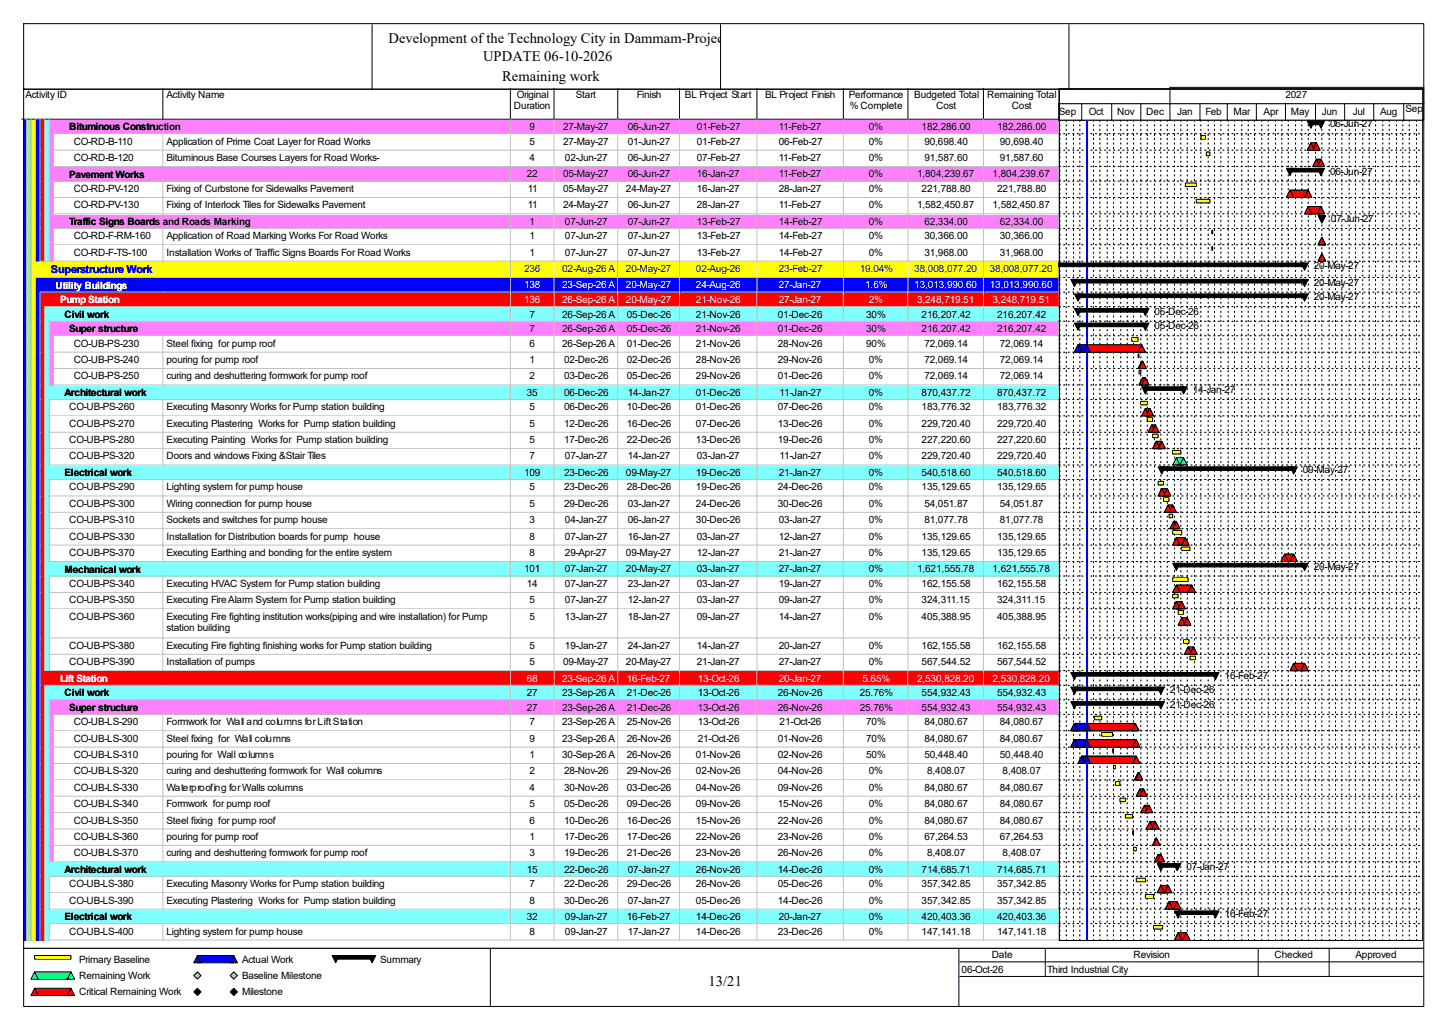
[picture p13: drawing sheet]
<svg xmlns="http://www.w3.org/2000/svg" width="420mm" height="297mm" viewBox="0 0 420 297" stroke-linecap="round" stroke-linejoin="round" font-family="sans-serif">
<defs><g id="words">
<g font-size="4.2">
<text x="112.6" y="12.4">Development of the Technology City in Dammam-Project</text>
<text x="140" y="17.7">UPDATE 06-10-2026</text>
<text x="145.5" y="23.5">Remaining work</text>
<text x="205.4" y="285.6">13/21</text>
</g>
<text font-size="3.2" fill="#00f" x="14.8" y="79.2">Superstructure Work</text>
<g font-size="2.9">
<text x="7.4" y="28.4">Activity ID</text>
<text x="48.3" y="28.4">Activity Name</text>
<text x="149.8" y="28.4">Original</text>
<text x="166.9" y="28.4">Start</text>
<text x="184.6" y="28.4">Finish</text>
<text x="198.5" y="28.4">BL Project Start</text>
<text x="221.8" y="28.4">BL Project Finish</text>
<text x="246" y="28.4">Performance</text>
<text x="265" y="28.4">Budgeted Total</text>
<text x="286.1" y="28.4">Remaining Total</text>
<text x="372.6" y="28.4">2027</text>
<text x="149" y="31.6">Duration</text>
<text x="246.3" y="31.6">% Complete</text>
<text x="271.4" y="31.6">Cost</text>
<text x="293.2" y="31.6">Cost</text>
<text x="306.9" y="33.2">Sep</text>
<text x="315.6" y="33.2">Oct</text>
<text x="323.8" y="33.2">Nov</text>
<text x="332.2" y="33.2">Dec</text>
<text x="341.2" y="33.2">Jan</text>
<text x="349.4" y="33.2">Feb</text>
<text x="357.5" y="33.2">Mar</text>
<text x="366.3" y="33.2">Apr</text>
<text x="374.2" y="33.2">May</text>
<text x="383.2" y="33.2">Jun</text>
<text x="392.1" y="33.2">Jul</text>
<text x="400" y="33.2">Aug</text>
<text x="407.4" y="32.4">Sep</text>
<text x="20" y="37.8">Bituminous Construction</text>
<text x="21.4" y="41.9">CO-RD-B-110</text>
<text x="48.3" y="41.9">Application of Prime Coat Layer for Road Works</text>
<text x="153.5" y="37.7">9</text>
<text x="153.5" y="41.9">5</text>
<text x="163.2" y="37.7">27-May-27</text>
<text x="163.2" y="41.9">27-May-27</text>
<text x="181.9" y="37.7">06-Jun-27</text>
<text x="181.9" y="41.9">01-Jun-27</text>
<text x="202" y="37.7">01-Feb-27</text>
<text x="202" y="41.9">01-Feb-27</text>
<text x="225.7" y="37.7">11-Feb-27</text>
<text x="225.7" y="41.9">06-Feb-27</text>
<text x="251.8" y="37.7">0%</text>
<text x="251.8" y="41.9">0%</text>
<text x="267.1" y="37.7">182,286.00</text>
<text x="267.9" y="41.9">90,698.40</text>
<text x="289" y="37.7">182,286.00</text>
<text x="289.8" y="41.9">90,698.40</text>
<text x="385.5" y="36.9">06-Jun-27</text>
<text x="21.4" y="46.7">CO-RD-B-120</text>
<text x="48.3" y="46.7">Bituminous Base Courses Layers for Road Works-</text>
<text x="153.5" y="46.7">4</text>
<text x="163.7" y="46.7">02-Jun-27</text>
<text x="181.9" y="46.7">06-Jun-27</text>
<text x="202" y="46.7">07-Feb-27</text>
<text x="225.7" y="46.7">11-Feb-27</text>
<text x="251.8" y="46.7">0%</text>
<text x="267.9" y="46.7">91,587.60</text>
<text x="289.8" y="46.7">91,587.60</text>
<text x="20" y="51.5">Pavement Works</text>
<text x="152.7" y="51.4">22</text>
<text x="163.2" y="51.4">05-May-27</text>
<text x="181.9" y="51.4">06-Jun-27</text>
<text x="202" y="51.4">16-Jan-27</text>
<text x="225.7" y="51.4">11-Feb-27</text>
<text x="251.8" y="51.4">0%</text>
<text x="265.8" y="51.4">1,804,239.67</text>
<text x="287.7" y="51.4">1,804,239.67</text>
<text x="385.5" y="50.6">06-Jun-27</text>
<text x="21.4" y="55.6">CO-RD-PV-120</text>
<text x="48.3" y="55.6">Fixing of Curbstone for Sidewalks Pavement</text>
<text x="153" y="55.6">11</text>
<text x="163.2" y="55.6">05-May-27</text>
<text x="181.4" y="55.6">24-May-27</text>
<text x="202" y="55.6">16-Jan-27</text>
<text x="225.7" y="55.6">28-Jan-27</text>
<text x="251.8" y="55.6">0%</text>
<text x="267.1" y="55.6">221,788.80</text>
<text x="289" y="55.6">221,788.80</text>
<text x="20" y="65.2">Traffic Signs Boards and Roads Marking</text>
<text x="21.4" y="60.4">CO-RD-PV-130</text>
<text x="48.3" y="60.4">Fixing of Interlock Tiles for Sidewalks Pavement</text>
<text x="153" y="60.4">11</text>
<text x="153.5" y="65.1">1</text>
<text x="163.2" y="60.4">24-May-27</text>
<text x="163.7" y="65.1">07-Jun-27</text>
<text x="181.9" y="60.4">06-Jun-27</text>
<text x="181.9" y="65.1">07-Jun-27</text>
<text x="202" y="60.4">28-Jan-27</text>
<text x="202" y="65.1">13-Feb-27</text>
<text x="225.7" y="60.4">11-Feb-27</text>
<text x="225.7" y="65.1">14-Feb-27</text>
<text x="251.8" y="60.4">0%</text>
<text x="251.8" y="65.1">0%</text>
<text x="265.8" y="60.4">1,582,450.87</text>
<text x="267.9" y="65.1">62,334.00</text>
<text x="287.7" y="60.4">1,582,450.87</text>
<text x="289.8" y="65.1">62,334.00</text>
<text x="385.8" y="64.3">07-Jun-27</text>
<text x="21.4" y="69.3">CO-RD-F-RM-160</text>
<text x="48.3" y="69.3">Application of Road Marking Works For Road Works</text>
<text x="153.5" y="69.3">1</text>
<text x="163.7" y="69.3">07-Jun-27</text>
<text x="181.9" y="69.3">07-Jun-27</text>
<text x="202" y="69.3">13-Feb-27</text>
<text x="225.7" y="69.3">14-Feb-27</text>
<text x="251.8" y="69.3">0%</text>
<text x="267.9" y="69.3">30,366.00</text>
<text x="289.8" y="69.3">30,366.00</text>
<text x="21.4" y="74.1">CO-RD-F-TS-100</text>
<text x="48.3" y="74.1">Installation Works of Traffic Signs Boards For Road Works</text>
<text x="153.5" y="74.1">1</text>
<text x="163.7" y="74.1">07-Jun-27</text>
<text x="181.9" y="74.1">07-Jun-27</text>
<text x="202" y="74.1">13-Feb-27</text>
<text x="225.7" y="74.1">14-Feb-27</text>
<text x="251.8" y="74.1">0%</text>
<text x="267.9" y="74.1">31,968.00</text>
<text x="289.8" y="74.1">31,968.00</text>
<text x="380.8" y="78">20-May-27</text>
<text x="380.8" y="82.8">20-May-27</text>
<text x="380.8" y="87">20-May-27</text>
<text x="18.7" y="92.1">Civil work</text>
<text x="153.5" y="92">7</text>
<text x="162.9" y="92">26-Sep-26 A</text>
<text x="181.7" y="92">05-Dec-26</text>
<text x="201.7" y="92">21-Nov-26</text>
<text x="225.5" y="92">01-Dec-26</text>
<text x="251" y="92">30%</text>
<text x="267.1" y="92">216,207.42</text>
<text x="289" y="92">216,207.42</text>
<text x="334.6" y="91.2">05-Dec-26</text>
<text x="334.6" y="95.5">05-Dec-26</text>
<text x="20" y="96.3">Super structure</text>
<text x="21.4" y="100.5">CO-UB-PS-230</text>
<text x="48.3" y="100.5">Steel fixing for pump roof</text>
<text x="153.5" y="96.2">7</text>
<text x="153.5" y="100.5">6</text>
<text x="162.9" y="96.2">26-Sep-26 A</text>
<text x="162.9" y="100.5">26-Sep-26 A</text>
<text x="181.7" y="96.2">05-Dec-26</text>
<text x="181.7" y="100.5">01-Dec-26</text>
<text x="201.7" y="96.2">21-Nov-26</text>
<text x="201.7" y="100.5">21-Nov-26</text>
<text x="225.5" y="96.2">01-Dec-26</text>
<text x="225.5" y="100.5">28-Nov-26</text>
<text x="251" y="96.2">30%</text>
<text x="251" y="100.5">90%</text>
<text x="267.1" y="96.2">216,207.42</text>
<text x="267.9" y="100.5">72,069.14</text>
<text x="289" y="96.2">216,207.42</text>
<text x="289.8" y="100.5">72,069.14</text>
<text x="21.4" y="105.2">CO-UB-PS-240</text>
<text x="48.3" y="105.2">pouring for pump roof</text>
<text x="153.5" y="105.2">1</text>
<text x="163.5" y="105.2">02-Dec-26</text>
<text x="181.7" y="105.2">02-Dec-26</text>
<text x="201.7" y="105.2">28-Nov-26</text>
<text x="225.5" y="105.2">29-Nov-26</text>
<text x="251.8" y="105.2">0%</text>
<text x="267.9" y="105.2">72,069.14</text>
<text x="289.8" y="105.2">72,069.14</text>
<text x="21.4" y="109.9">CO-UB-PS-250</text>
<text x="48.3" y="109.9">curing and deshuttering formwork for pump roof</text>
<text x="153.5" y="109.9">2</text>
<text x="163.5" y="109.9">03-Dec-26</text>
<text x="181.7" y="109.9">05-Dec-26</text>
<text x="201.7" y="109.9">29-Nov-26</text>
<text x="225.5" y="109.9">01-Dec-26</text>
<text x="251.8" y="109.9">0%</text>
<text x="267.9" y="109.9">72,069.14</text>
<text x="289.8" y="109.9">72,069.14</text>
<text x="345.7" y="113.9">14-Jan-27</text>
<text x="18.7" y="114.8">Architectural work</text>
<text x="20" y="118.9">CO-UB-PS-260</text>
<text x="48.3" y="118.9">Executing Masonry Works for Pump station building</text>
<text x="152.7" y="114.7">35</text>
<text x="153.5" y="118.9">5</text>
<text x="163.5" y="114.7">06-Dec-26</text>
<text x="163.5" y="118.9">06-Dec-26</text>
<text x="181.7" y="118.9">10-Dec-26</text>
<text x="181.9" y="114.7">14-Jan-27</text>
<text x="201.7" y="114.7">01-Dec-26</text>
<text x="201.7" y="118.9">01-Dec-26</text>
<text x="225.5" y="118.9">07-Dec-26</text>
<text x="226" y="114.7">11-Jan-27</text>
<text x="251.8" y="114.7">0%</text>
<text x="251.8" y="118.9">0%</text>
<text x="267.1" y="114.7">870,437.72</text>
<text x="267.1" y="118.9">183,776.32</text>
<text x="289" y="114.7">870,437.72</text>
<text x="289" y="118.9">183,776.32</text>
<text x="20" y="123.7">CO-UB-PS-270</text>
<text x="48.3" y="123.7">Executing Plastering Works for Pump station building</text>
<text x="153.5" y="123.7">5</text>
<text x="163.5" y="123.7">12-Dec-26</text>
<text x="181.7" y="123.7">16-Dec-26</text>
<text x="201.7" y="123.7">07-Dec-26</text>
<text x="225.5" y="123.7">13-Dec-26</text>
<text x="251.8" y="123.7">0%</text>
<text x="267.1" y="123.7">229,720.40</text>
<text x="289" y="123.7">229,720.40</text>
<text x="20" y="128.4">CO-UB-PS-280</text>
<text x="48.3" y="128.4">Executing Painting Works for Pump station building</text>
<text x="153.5" y="128.4">5</text>
<text x="163.5" y="128.4">17-Dec-26</text>
<text x="181.7" y="128.4">22-Dec-26</text>
<text x="201.7" y="128.4">13-Dec-26</text>
<text x="225.5" y="128.4">19-Dec-26</text>
<text x="251.8" y="128.4">0%</text>
<text x="267.1" y="128.4">227,220.60</text>
<text x="289" y="128.4">227,220.60</text>
<text x="18.7" y="138">Electrical work</text>
<text x="20" y="133.1">CO-UB-PS-320</text>
<text x="48.3" y="133.1">Doors and windows Fixing &amp;Stair Tiles</text>
<text x="151.9" y="137.9">109</text>
<text x="153.5" y="133.1">7</text>
<text x="163.5" y="137.9">23-Dec-26</text>
<text x="163.7" y="133.1">07-Jan-27</text>
<text x="181.4" y="137.9">09-May-27</text>
<text x="181.9" y="133.1">14-Jan-27</text>
<text x="201.7" y="137.9">19-Dec-26</text>
<text x="202" y="133.1">03-Jan-27</text>
<text x="225.7" y="137.9">21-Jan-27</text>
<text x="226" y="133.1">11-Jan-27</text>
<text x="251.8" y="133.1">0%</text>
<text x="251.8" y="137.9">0%</text>
<text x="267.1" y="133.1">229,720.40</text>
<text x="267.1" y="137.9">540,518.60</text>
<text x="289" y="133.1">229,720.40</text>
<text x="289" y="137.9">540,518.60</text>
<text x="377.6" y="137.1">09-May-27</text>
<text x="20" y="142.1">CO-UB-PS-290</text>
<text x="48.3" y="142.1">Lighting system for pump house</text>
<text x="153.5" y="142.1">5</text>
<text x="163.5" y="142.1">23-Dec-26</text>
<text x="181.7" y="142.1">28-Dec-26</text>
<text x="201.7" y="142.1">19-Dec-26</text>
<text x="225.5" y="142.1">24-Dec-26</text>
<text x="251.8" y="142.1">0%</text>
<text x="267.1" y="142.1">135,129.65</text>
<text x="289" y="142.1">135,129.65</text>
<text x="20" y="146.9">CO-UB-PS-300</text>
<text x="48.3" y="146.9">Wiring connection for pump house</text>
<text x="153.5" y="146.9">5</text>
<text x="163.5" y="146.9">29-Dec-26</text>
<text x="181.9" y="146.9">03-Jan-27</text>
<text x="201.7" y="146.9">24-Dec-26</text>
<text x="225.5" y="146.9">30-Dec-26</text>
<text x="251.8" y="146.9">0%</text>
<text x="267.9" y="146.9">54,051.87</text>
<text x="289.8" y="146.9">54,051.87</text>
<text x="20" y="151.6">CO-UB-PS-310</text>
<text x="48.3" y="151.6">Sockets and switches for pump house</text>
<text x="153.5" y="151.6">3</text>
<text x="163.7" y="151.6">04-Jan-27</text>
<text x="181.9" y="151.6">06-Jan-27</text>
<text x="201.7" y="151.6">30-Dec-26</text>
<text x="225.7" y="151.6">03-Jan-27</text>
<text x="251.8" y="151.6">0%</text>
<text x="267.9" y="151.6">81,077.78</text>
<text x="289.8" y="151.6">81,077.78</text>
<text x="20" y="156.3">CO-UB-PS-330</text>
<text x="20" y="161.1">CO-UB-PS-370</text>
<text x="48.3" y="156.3">Installation for Distribution boards for pump house</text>
<text x="48.3" y="161.1">Executing Earthing and bonding for the entire system</text>
<text x="153.5" y="156.3">8</text>
<text x="153.5" y="161.1">8</text>
<text x="163.7" y="156.3">07-Jan-27</text>
<text x="163.7" y="161.1">29-Apr-27</text>
<text x="181.4" y="161.1">09-May-27</text>
<text x="181.9" y="156.3">16-Jan-27</text>
<text x="202" y="156.3">03-Jan-27</text>
<text x="202" y="161.1">12-Jan-27</text>
<text x="225.7" y="156.3">12-Jan-27</text>
<text x="225.7" y="161.1">21-Jan-27</text>
<text x="251.8" y="156.3">0%</text>
<text x="251.8" y="161.1">0%</text>
<text x="267.1" y="156.3">135,129.65</text>
<text x="267.1" y="161.1">135,129.65</text>
<text x="289" y="156.3">135,129.65</text>
<text x="289" y="161.1">135,129.65</text>
<text x="18.7" y="165.9">Mechanical work</text>
<text x="151.9" y="165.9">101</text>
<text x="163.7" y="165.9">07-Jan-27</text>
<text x="181.4" y="165.9">20-May-27</text>
<text x="202" y="165.9">03-Jan-27</text>
<text x="225.7" y="165.9">27-Jan-27</text>
<text x="251.8" y="165.9">0%</text>
<text x="265.8" y="165.9">1,621,555.78</text>
<text x="287.7" y="165.9">1,621,555.78</text>
<text x="380.8" y="165.1">20-May-27</text>
<text x="20" y="170.1">CO-UB-PS-340</text>
<text x="48.3" y="170.1">Executing HVAC System for Pump station building</text>
<text x="152.7" y="170.1">14</text>
<text x="163.7" y="170.1">07-Jan-27</text>
<text x="181.9" y="170.1">23-Jan-27</text>
<text x="202" y="170.1">03-Jan-27</text>
<text x="225.7" y="170.1">19-Jan-27</text>
<text x="251.8" y="170.1">0%</text>
<text x="267.1" y="170.1">162,155.58</text>
<text x="289" y="170.1">162,155.58</text>
<text x="20" y="174.8">CO-UB-PS-350</text>
<text x="20" y="179.6">CO-UB-PS-360</text>
<text x="48.3" y="174.8">Executing Fire Alarm System for Pump station building</text>
<text x="48.3" y="179.6">Executing Fire fighting institution works(piping and wire installation) for Pump</text>
<text x="153.5" y="174.8">5</text>
<text x="153.5" y="179.6">5</text>
<text x="163.7" y="174.8">07-Jan-27</text>
<text x="163.7" y="179.6">13-Jan-27</text>
<text x="181.9" y="174.8">12-Jan-27</text>
<text x="181.9" y="179.6">18-Jan-27</text>
<text x="202" y="174.8">03-Jan-27</text>
<text x="202" y="179.6">09-Jan-27</text>
<text x="225.7" y="174.8">09-Jan-27</text>
<text x="225.7" y="179.6">14-Jan-27</text>
<text x="251.8" y="174.8">0%</text>
<text x="251.8" y="179.6">0%</text>
<text x="267.1" y="174.8">324,311.15</text>
<text x="267.1" y="179.6">405,388.95</text>
<text x="289" y="174.8">324,311.15</text>
<text x="289" y="179.6">405,388.95</text>
<text x="48.3" y="182.7">station building</text>
<text x="20" y="188">CO-UB-PS-380</text>
<text x="48.3" y="188">Executing Fire fighting finishing works for Pump station building</text>
<text x="153.5" y="188">5</text>
<text x="163.7" y="188">19-Jan-27</text>
<text x="181.9" y="188">24-Jan-27</text>
<text x="202" y="188">14-Jan-27</text>
<text x="225.7" y="188">20-Jan-27</text>
<text x="251.8" y="188">0%</text>
<text x="267.1" y="188">162,155.58</text>
<text x="289" y="188">162,155.58</text>
<text x="20" y="192.7">CO-UB-PS-390</text>
<text x="48.3" y="192.7">Installation of pumps</text>
<text x="153.5" y="192.7">5</text>
<text x="163.2" y="192.7">09-May-27</text>
<text x="181.4" y="192.7">20-May-27</text>
<text x="202" y="192.7">21-Jan-27</text>
<text x="225.7" y="192.7">27-Jan-27</text>
<text x="251.8" y="192.7">0%</text>
<text x="267.1" y="192.7">567,544.52</text>
<text x="289" y="192.7">567,544.52</text>
<text x="354.9" y="196.7">16-Feb-27</text>
<text x="18.7" y="201.8">Civil work</text>
<text x="152.7" y="201.7">27</text>
<text x="162.9" y="201.7">23-Sep-26 A</text>
<text x="181.7" y="201.7">21-Dec-26</text>
<text x="202.3" y="201.7">13-Oct-26</text>
<text x="225.5" y="201.7">26-Nov-26</text>
<text x="249.2" y="201.7">25.76%</text>
<text x="267.1" y="201.7">554,932.43</text>
<text x="289" y="201.7">554,932.43</text>
<text x="339.1" y="200.9">21-Dec-26</text>
<text x="20" y="206">Super structure</text>
<text x="152.7" y="206">27</text>
<text x="162.9" y="206">23-Sep-26 A</text>
<text x="181.7" y="206">21-Dec-26</text>
<text x="202.3" y="206">13-Oct-26</text>
<text x="225.5" y="206">26-Nov-26</text>
<text x="249.2" y="206">25.76%</text>
<text x="267.1" y="206">554,932.43</text>
<text x="289" y="206">554,932.43</text>
<text x="339.1" y="205.1">21-Dec-26</text>
<text x="21.4" y="210.1">CO-UB-LS-290</text>
<text x="21.4" y="214.9">CO-UB-LS-300</text>
<text x="48.3" y="210.1">Formwork for Wall and columns for Lift Station</text>
<text x="48.3" y="214.9">Steel fixing for Wall columns</text>
<text x="153.5" y="210.1">7</text>
<text x="153.5" y="214.9">9</text>
<text x="162.9" y="210.1">23-Sep-26 A</text>
<text x="162.9" y="214.9">23-Sep-26 A</text>
<text x="181.7" y="210.1">25-Nov-26</text>
<text x="181.7" y="214.9">26-Nov-26</text>
<text x="202.3" y="210.1">13-Oct-26</text>
<text x="202.3" y="214.9">21-Oct-26</text>
<text x="225.5" y="214.9">01-Nov-26</text>
<text x="226" y="210.1">21-Oct-26</text>
<text x="251" y="210.1">70%</text>
<text x="251" y="214.9">70%</text>
<text x="267.9" y="210.1">84,080.67</text>
<text x="267.9" y="214.9">84,080.67</text>
<text x="289.8" y="210.1">84,080.67</text>
<text x="289.8" y="214.9">84,080.67</text>
<text x="21.4" y="219.6">CO-UB-LS-310</text>
<text x="48.3" y="219.6">pouring for Wall columns</text>
<text x="153.5" y="219.6">1</text>
<text x="162.9" y="219.6">30-Sep-26 A</text>
<text x="181.7" y="219.6">26-Nov-26</text>
<text x="201.7" y="219.6">01-Nov-26</text>
<text x="225.5" y="219.6">02-Nov-26</text>
<text x="251" y="219.6">50%</text>
<text x="267.9" y="219.6">50,448.40</text>
<text x="289.8" y="219.6">50,448.40</text>
<text x="21.4" y="224.4">CO-UB-LS-320</text>
<text x="48.3" y="224.4">curing and deshuttering formwork for Wall columns</text>
<text x="153.5" y="224.4">2</text>
<text x="163.5" y="224.4">28-Nov-26</text>
<text x="181.7" y="224.4">29-Nov-26</text>
<text x="201.7" y="224.4">02-Nov-26</text>
<text x="225.5" y="224.4">04-Nov-26</text>
<text x="251.8" y="224.4">0%</text>
<text x="268.7" y="224.4">8,408.07</text>
<text x="290.6" y="224.4">8,408.07</text>
<text x="21.4" y="229.2">CO-UB-LS-330</text>
<text x="21.4" y="233.9">CO-UB-LS-340</text>
<text x="48.3" y="229.2">Waterproofing for Walls columns</text>
<text x="48.3" y="233.9">Formwork for pump roof</text>
<text x="153.5" y="229.2">4</text>
<text x="153.5" y="233.9">5</text>
<text x="163.5" y="229.2">30-Nov-26</text>
<text x="163.5" y="233.9">05-Dec-26</text>
<text x="181.7" y="229.2">03-Dec-26</text>
<text x="181.7" y="233.9">09-Dec-26</text>
<text x="201.7" y="229.2">04-Nov-26</text>
<text x="201.7" y="233.9">09-Nov-26</text>
<text x="225.5" y="229.2">09-Nov-26</text>
<text x="225.5" y="233.9">15-Nov-26</text>
<text x="251.8" y="229.2">0%</text>
<text x="251.8" y="233.9">0%</text>
<text x="267.9" y="229.2">84,080.67</text>
<text x="267.9" y="233.9">84,080.67</text>
<text x="289.8" y="229.2">84,080.67</text>
<text x="289.8" y="233.9">84,080.67</text>
<text x="21.4" y="238.6">CO-UB-LS-350</text>
<text x="48.3" y="238.6">Steel fixing for pump roof</text>
<text x="153.5" y="238.6">6</text>
<text x="163.5" y="238.6">10-Dec-26</text>
<text x="181.7" y="238.6">16-Dec-26</text>
<text x="201.7" y="238.6">15-Nov-26</text>
<text x="225.5" y="238.6">22-Nov-26</text>
<text x="251.8" y="238.6">0%</text>
<text x="267.9" y="238.6">84,080.67</text>
<text x="289.8" y="238.6">84,080.67</text>
<text x="21.4" y="243.4">CO-UB-LS-360</text>
<text x="48.3" y="243.4">pouring for pump roof</text>
<text x="153.5" y="243.4">1</text>
<text x="163.5" y="243.4">17-Dec-26</text>
<text x="181.7" y="243.4">17-Dec-26</text>
<text x="201.7" y="243.4">22-Nov-26</text>
<text x="225.5" y="243.4">23-Nov-26</text>
<text x="251.8" y="243.4">0%</text>
<text x="267.9" y="243.4">67,264.53</text>
<text x="289.8" y="243.4">67,264.53</text>
<text x="21.4" y="248.1">CO-UB-LS-370</text>
<text x="48.3" y="248.1">curing and deshuttering formwork for pump roof</text>
<text x="153.5" y="248.1">3</text>
<text x="163.5" y="248.1">19-Dec-26</text>
<text x="181.7" y="248.1">21-Dec-26</text>
<text x="201.7" y="248.1">23-Nov-26</text>
<text x="225.5" y="248.1">26-Nov-26</text>
<text x="251.8" y="248.1">0%</text>
<text x="268.7" y="248.1">8,408.07</text>
<text x="290.6" y="248.1">8,408.07</text>
<text x="18.7" y="252.9">Architectural work</text>
<text x="20" y="257.1">CO-UB-LS-380</text>
<text x="48.3" y="257.1">Executing Masonry Works for Pump station building</text>
<text x="152.7" y="252.9">15</text>
<text x="153.5" y="257.1">7</text>
<text x="163.5" y="252.9">22-Dec-26</text>
<text x="163.5" y="257.1">22-Dec-26</text>
<text x="181.7" y="257.1">29-Dec-26</text>
<text x="181.9" y="252.9">07-Jan-27</text>
<text x="201.7" y="252.9">26-Nov-26</text>
<text x="201.7" y="257.1">26-Nov-26</text>
<text x="225.5" y="252.9">14-Dec-26</text>
<text x="225.5" y="257.1">05-Dec-26</text>
<text x="251.8" y="252.9">0%</text>
<text x="251.8" y="257.1">0%</text>
<text x="267.1" y="252.9">714,685.71</text>
<text x="267.1" y="257.1">357,342.85</text>
<text x="289" y="252.9">714,685.71</text>
<text x="289" y="257.1">357,342.85</text>
<text x="343.9" y="252.1">07-Jan-27</text>
<text x="20" y="261.8">CO-UB-LS-390</text>
<text x="48.3" y="261.8">Executing Plastering Works for Pump station building</text>
<text x="153.5" y="261.8">8</text>
<text x="163.5" y="261.8">30-Dec-26</text>
<text x="181.9" y="261.8">07-Jan-27</text>
<text x="201.7" y="261.8">05-Dec-26</text>
<text x="225.5" y="261.8">14-Dec-26</text>
<text x="251.8" y="261.8">0%</text>
<text x="267.1" y="261.8">357,342.85</text>
<text x="289" y="261.8">357,342.85</text>
<text x="18.7" y="266.7">Electrical work</text>
<text x="152.7" y="266.6">32</text>
<text x="163.7" y="266.6">09-Jan-27</text>
<text x="181.7" y="266.6">16-Feb-27</text>
<text x="201.7" y="266.6">14-Dec-26</text>
<text x="225.7" y="266.6">20-Jan-27</text>
<text x="251.8" y="266.6">0%</text>
<text x="267.1" y="266.6">420,403.36</text>
<text x="289" y="266.6">420,403.36</text>
<text x="354.9" y="265.8">16-Feb-27</text>
<text x="20" y="270.8">CO-UB-LS-400</text>
<text x="48.3" y="270.8">Lighting system for pump house</text>
<text x="153.5" y="270.8">8</text>
<text x="163.7" y="270.8">09-Jan-27</text>
<text x="181.9" y="270.8">17-Jan-27</text>
<text x="201.7" y="270.8">14-Dec-26</text>
<text x="225.5" y="270.8">23-Dec-26</text>
<text x="251.8" y="270.8">0%</text>
<text x="267.1" y="270.8">147,141.18</text>
<text x="289" y="270.8">147,141.18</text>
<text x="22.9" y="279">Primary Baseline</text>
<text x="70.1" y="279">Actual Work</text>
<text x="110.2" y="279">Summary</text>
<text x="278.7" y="281.9">06-Oct-26</text>
<text x="287.4" y="277.7">Date</text>
<text x="303.5" y="281.9">Third Industrial City</text>
<text x="328.5" y="277.7">Revision</text>
<text x="369.4" y="277.7">Checked</text>
<text x="392.9" y="277.7">Approved</text>
<text x="22.9" y="283.7">Remaining Work</text>
<text x="70.1" y="283.7">Baseline Milestone</text>
<text x="22.9" y="288.5">Critical Remaining Work</text>
<text x="70.1" y="288.5">Milestone</text>
</g>
<g font-size="2.9" fill="#fff">
<text x="16.1" y="83.7">Utility Buildings</text>
<text x="151.9" y="83.6">138</text>
<text x="162.9" y="83.6">23-Sep-26 A</text>
<text x="181.4" y="83.6">20-May-27</text>
<text x="201.7" y="83.6">24-Aug-26</text>
<text x="225.7" y="83.6">27-Jan-27</text>
<text x="250.8" y="83.6">1.6%</text>
<text x="265" y="83.6">13,013,990.60</text>
<text x="286.9" y="83.6">13,013,990.60</text>
<text x="17.4" y="87.9">Pump Station</text>
<text x="151.9" y="87.8">136</text>
<text x="162.9" y="87.8">26-Sep-26 A</text>
<text x="181.4" y="87.8">20-May-27</text>
<text x="201.7" y="87.8">21-Nov-26</text>
<text x="225.7" y="87.8">27-Jan-27</text>
<text x="251.8" y="87.8">2%</text>
<text x="265.8" y="87.8">3,248,719.51</text>
<text x="287.7" y="87.8">3,248,719.51</text>
<text x="17.4" y="197.6">Lift Station</text>
<text x="152.7" y="197.5">68</text>
<text x="162.9" y="197.5">23-Sep-26 A</text>
<text x="181.7" y="197.5">16-Feb-27</text>
<text x="202.3" y="197.5">13-Oct-26</text>
<text x="225.7" y="197.5">20-Jan-27</text>
<text x="250" y="197.5">5.65%</text>
<text x="265.8" y="197.5">2,530,828.20</text>
<text x="287.7" y="197.5">2,530,828.20</text>
</g>
<g font-size="2.9" fill="#00f">
<text x="151.9" y="78.8">236</text>
<text x="162.9" y="78.8">02-Aug-26 A</text>
<text x="181.4" y="78.8">20-May-27</text>
<text x="201.7" y="78.8">02-Aug-26</text>
<text x="225.7" y="78.8">23-Feb-27</text>
<text x="249.2" y="78.8">19.04%</text>
<text x="265" y="78.8">38,008,077.20</text>
<text x="286.9" y="78.8">38,008,077.20</text>
</g>
</g></defs>
<path d="M47.2 25.6v8.9h-40.9" fill="none" stroke="#000" stroke-width=".29"/>
<path d="M47.5 25.6h100.7v9.2h-100.7z" fill="#fff"/>
<path d="M147.9 25.6v8.9h-100.7" fill="none" stroke="#000" stroke-width=".29"/>
<path d="M148.2 25.6h12.7v9.2h-12.7z" fill="#fff"/>
<path d="M160.6 25.6v8.9h-12.7" fill="none" stroke="#000" stroke-width=".29"/>
<path d="M160.9 25.6h18.4v9.2h-18.4z" fill="#fff"/>
<path d="M179 25.6v8.9h-18.4" fill="none" stroke="#000" stroke-width=".29"/>
<path d="M179.3 25.6h17.9v9.2h-17.9z" fill="#fff"/>
<path d="M197 25.6v8.9h-18" fill="none" stroke="#000" stroke-width=".29"/>
<path d="M197.2 25.6h22.5v9.2h-22.5z" fill="#fff"/>
<path d="M219.4 25.6v8.9h-22.4" fill="none" stroke="#000" stroke-width=".29"/>
<path d="M219.7 25.6h25v9.2h-25z" fill="#fff"/>
<path d="M244.4 25.6v8.9h-25" fill="none" stroke="#000" stroke-width=".29"/>
<path d="M244.7 25.6h18.7v9.2h-18.7z" fill="#fff"/>
<path d="M263.2 25.6v8.9h-18.8" fill="none" stroke="#000" stroke-width=".29"/>
<path d="M263.4 25.6h21.9v9.2h-21.9z" fill="#fff"/>
<path d="M285 25.6v8.9h-21.8" fill="none" stroke="#000" stroke-width=".29"/>
<path d="M285.3 25.6h21.9v9.2h-21.9z" fill="#fff"/>
<path d="M306.9 25.6v8.9h-21.9" fill="none" stroke="#000" stroke-width=".29"/>
<path d="M6.6 34.8h1.3v4.2h-1.3z" fill="#00f"/>
<path d="M7.6 34.5v4.5" fill="none" stroke="#c0c0c0" stroke-width=".29"/>
<path d="M7.9 34.8h1.3v4.2h-1.3z" fill="#80ff80"/>
<path d="M9 34.5v4.5" fill="none" stroke="#c0c0c0" stroke-width=".29"/>
<path d="M9.2 34.8h1.3v4.2h-1.3z" fill="#ff0"/>
<path d="M10.3 34.5v4.5" fill="none" stroke="#c0c0c0" stroke-width=".29"/>
<path d="M10.5 34.8h1.4v4.2h-1.4z" fill="#00f"/>
<path d="M11.6 34.5v4.5" fill="none" stroke="#c0c0c0" stroke-width=".29"/>
<path d="M11.9 34.8h1.3v4.2h-1.3z" fill="#f00"/>
<path d="M12.9 34.5v4.5" fill="none" stroke="#c0c0c0" stroke-width=".29"/>
<path d="M13.2 34.8h1.3v4.2h-1.3z" fill="#80ffff"/>
<path d="M14.2 34.5v4.5" fill="none" stroke="#c0c0c0" stroke-width=".29"/>
<path d="M14.5 34.8h33v4.2h-33z" fill="#ff80ff"/>
<path d="M15.6 38.8h31.9" fill="none" stroke="#c0c0c0" stroke-width=".29"/>
<path d="M47.5 34.8h100.7v4.2h-100.7z" fill="#ff80ff"/>
<path d="M147.9 34.5v4.3h-100.4" fill="none" stroke="#c0c0c0" stroke-width=".29"/>
<path d="M148.2 34.8h12.7v4.2h-12.7z" fill="#ff80ff"/>
<path d="M160.6 34.5v4.3h-12.4" fill="none" stroke="#c0c0c0" stroke-width=".29"/>
<path d="M160.9 34.8h18.4v4.2h-18.4z" fill="#ff80ff"/>
<path d="M179 34.5v4.3h-18.1" fill="none" stroke="#c0c0c0" stroke-width=".29"/>
<path d="M179.3 34.8h17.9v4.2h-17.9z" fill="#ff80ff"/>
<path d="M197 34.5v4.3h-17.7" fill="none" stroke="#c0c0c0" stroke-width=".29"/>
<path d="M197.2 34.8h22.5v4.2h-22.5z" fill="#ff80ff"/>
<path d="M219.4 34.5v4.3h-22.2" fill="none" stroke="#c0c0c0" stroke-width=".29"/>
<path d="M219.7 34.8h25v4.2h-25z" fill="#ff80ff"/>
<path d="M244.4 34.5v4.3h-24.7" fill="none" stroke="#c0c0c0" stroke-width=".29"/>
<path d="M244.7 34.8h18.7v4.2h-18.7z" fill="#ff80ff"/>
<path d="M263.2 34.5v4.3h-18.5" fill="none" stroke="#c0c0c0" stroke-width=".29"/>
<path d="M263.4 34.8h21.9v4.2h-21.9z" fill="#ff80ff"/>
<path d="M285 34.5v4.3h-21.6" fill="none" stroke="#c0c0c0" stroke-width=".29"/>
<path d="M285.3 34.8h21.9v4.2h-21.9z" fill="#ff80ff"/>
<path d="M306.9 34.5v4.3h-21.6" fill="none" stroke="#c0c0c0" stroke-width=".29"/>
<path d="M6.6 39h1.3v4.8h-1.3z" fill="#00f"/>
<path d="M7.6 38.8v5" fill="none" stroke="#c0c0c0" stroke-width=".29"/>
<path d="M7.9 39h1.3v4.8h-1.3z" fill="#80ff80"/>
<path d="M9 38.8v5" fill="none" stroke="#c0c0c0" stroke-width=".29"/>
<path d="M9.2 39h1.3v4.8h-1.3z" fill="#ff0"/>
<path d="M10.3 38.8v5" fill="none" stroke="#c0c0c0" stroke-width=".29"/>
<path d="M10.5 39h1.4v4.8h-1.4z" fill="#00f"/>
<path d="M11.6 38.8v5" fill="none" stroke="#c0c0c0" stroke-width=".29"/>
<path d="M11.9 39h1.3v4.8h-1.3z" fill="#f00"/>
<path d="M12.9 38.8v5" fill="none" stroke="#c0c0c0" stroke-width=".29"/>
<path d="M13.2 39h1.3v4.8h-1.3z" fill="#80ffff"/>
<path d="M14.2 38.8v5" fill="none" stroke="#c0c0c0" stroke-width=".29"/>
<path d="M14.5 39h1.3v4.8h-1.3z" fill="#ff80ff"/>
<path d="M15.6 38.8v5" fill="none" stroke="#c0c0c0" stroke-width=".29"/>
<path d="M15.8 39h31.7v4.8h-31.7z" fill="#fff"/>
<path d="M47.2 38.8v5M15.6 43.5h31.9" fill="none" stroke="#c0c0c0" stroke-width=".29"/>
<path d="M47.5 39h100.7v4.8h-100.7z" fill="#fff"/>
<path d="M147.9 38.8v4.7h-100.4" fill="none" stroke="#c0c0c0" stroke-width=".29"/>
<path d="M148.2 39h12.7v4.8h-12.7z" fill="#fff"/>
<path d="M160.6 38.8v4.7h-12.4" fill="none" stroke="#c0c0c0" stroke-width=".29"/>
<path d="M160.9 39h18.4v4.8h-18.4z" fill="#fff"/>
<path d="M179 38.8v4.7h-18.1" fill="none" stroke="#c0c0c0" stroke-width=".29"/>
<path d="M179.3 39h17.9v4.8h-17.9z" fill="#fff"/>
<path d="M197 38.8v4.7h-17.7" fill="none" stroke="#c0c0c0" stroke-width=".29"/>
<path d="M197.2 39h22.5v4.8h-22.5z" fill="#fff"/>
<path d="M219.4 38.8v4.7h-22.2" fill="none" stroke="#c0c0c0" stroke-width=".29"/>
<path d="M219.7 39h25v4.8h-25z" fill="#fff"/>
<path d="M244.4 38.8v4.7h-24.7" fill="none" stroke="#c0c0c0" stroke-width=".29"/>
<path d="M244.7 39h18.7v4.8h-18.7z" fill="#fff"/>
<path d="M263.2 38.8v4.7h-18.5" fill="none" stroke="#c0c0c0" stroke-width=".29"/>
<path d="M263.4 39h21.9v4.8h-21.9z" fill="#fff"/>
<path d="M285 38.8v4.7h-21.6" fill="none" stroke="#c0c0c0" stroke-width=".29"/>
<path d="M285.3 39h21.9v4.8h-21.9z" fill="#fff"/>
<path d="M306.9 38.8v4.7h-21.6" fill="none" stroke="#c0c0c0" stroke-width=".29"/>
<path d="M6.6 43.8h1.3v4.7h-1.3z" fill="#00f"/>
<path d="M7.6 43.5v5" fill="none" stroke="#c0c0c0" stroke-width=".29"/>
<path d="M7.9 43.8h1.3v4.7h-1.3z" fill="#80ff80"/>
<path d="M9 43.5v5" fill="none" stroke="#c0c0c0" stroke-width=".29"/>
<path d="M9.2 43.8h1.3v4.7h-1.3z" fill="#ff0"/>
<path d="M10.3 43.5v5" fill="none" stroke="#c0c0c0" stroke-width=".29"/>
<path d="M10.5 43.8h1.4v4.7h-1.4z" fill="#00f"/>
<path d="M11.6 43.5v5" fill="none" stroke="#c0c0c0" stroke-width=".29"/>
<path d="M11.9 43.8h1.3v4.7h-1.3z" fill="#f00"/>
<path d="M12.9 43.5v5" fill="none" stroke="#c0c0c0" stroke-width=".29"/>
<path d="M13.2 43.8h1.3v4.7h-1.3z" fill="#80ffff"/>
<path d="M14.2 43.5v5" fill="none" stroke="#c0c0c0" stroke-width=".29"/>
<path d="M14.5 43.8h1.3v4.7h-1.3z" fill="#ff80ff"/>
<path d="M15.6 43.5v5" fill="none" stroke="#c0c0c0" stroke-width=".29"/>
<path d="M15.8 43.8h31.7v4.7h-31.7z" fill="#fff"/>
<path d="M15.6 48.3h31.9M47.2 43.5v5" fill="none" stroke="#c0c0c0" stroke-width=".29"/>
<path d="M47.5 43.8h100.7v4.7h-100.7z" fill="#fff"/>
<path d="M147.9 43.5v4.8h-100.4" fill="none" stroke="#c0c0c0" stroke-width=".29"/>
<path d="M148.2 43.8h12.7v4.7h-12.7z" fill="#fff"/>
<path d="M160.6 43.5v4.8h-12.4" fill="none" stroke="#c0c0c0" stroke-width=".29"/>
<path d="M160.9 43.8h18.4v4.7h-18.4z" fill="#fff"/>
<path d="M179 43.5v4.8h-18.1" fill="none" stroke="#c0c0c0" stroke-width=".29"/>
<path d="M179.3 43.8h17.9v4.7h-17.9z" fill="#fff"/>
<path d="M197 43.5v4.8h-17.7" fill="none" stroke="#c0c0c0" stroke-width=".29"/>
<path d="M197.2 43.8h22.5v4.7h-22.5z" fill="#fff"/>
<path d="M219.4 43.5v4.8h-22.2" fill="none" stroke="#c0c0c0" stroke-width=".29"/>
<path d="M219.7 43.8h25v4.7h-25z" fill="#fff"/>
<path d="M244.4 43.5v4.8h-24.7" fill="none" stroke="#c0c0c0" stroke-width=".29"/>
<path d="M244.7 43.8h18.7v4.7h-18.7z" fill="#fff"/>
<path d="M263.2 43.5v4.8h-18.5" fill="none" stroke="#c0c0c0" stroke-width=".29"/>
<path d="M263.4 43.8h21.9v4.7h-21.9z" fill="#fff"/>
<path d="M285 43.5v4.8h-21.6" fill="none" stroke="#c0c0c0" stroke-width=".29"/>
<path d="M285.3 43.8h21.9v4.7h-21.9z" fill="#fff"/>
<path d="M306.9 43.5v4.8h-21.6" fill="none" stroke="#c0c0c0" stroke-width=".29"/>
<path d="M6.6 48.5h1.3v4.2h-1.3z" fill="#00f"/>
<path d="M7.6 48.3v4.4" fill="none" stroke="#c0c0c0" stroke-width=".29"/>
<path d="M7.9 48.5h1.3v4.2h-1.3z" fill="#80ff80"/>
<path d="M9 48.3v4.4" fill="none" stroke="#c0c0c0" stroke-width=".29"/>
<path d="M9.2 48.5h1.3v4.2h-1.3z" fill="#ff0"/>
<path d="M10.3 48.3v4.4" fill="none" stroke="#c0c0c0" stroke-width=".29"/>
<path d="M10.5 48.5h1.4v4.2h-1.4z" fill="#00f"/>
<path d="M11.6 48.3v4.4" fill="none" stroke="#c0c0c0" stroke-width=".29"/>
<path d="M11.9 48.5h1.3v4.2h-1.3z" fill="#f00"/>
<path d="M12.9 48.3v4.4" fill="none" stroke="#c0c0c0" stroke-width=".29"/>
<path d="M13.2 48.5h1.3v4.2h-1.3z" fill="#80ffff"/>
<path d="M14.2 48.3v4.4" fill="none" stroke="#c0c0c0" stroke-width=".29"/>
<path d="M14.5 48.5h33v4.2h-33z" fill="#ff80ff"/>
<path d="M15.6 52.5h31.9" fill="none" stroke="#c0c0c0" stroke-width=".29"/>
<path d="M47.5 48.5h100.7v4.2h-100.7z" fill="#ff80ff"/>
<path d="M147.9 48.3v4.2h-100.4" fill="none" stroke="#c0c0c0" stroke-width=".29"/>
<path d="M148.2 48.5h12.7v4.2h-12.7z" fill="#ff80ff"/>
<path d="M160.6 48.3v4.2h-12.4" fill="none" stroke="#c0c0c0" stroke-width=".29"/>
<path d="M160.9 48.5h18.4v4.2h-18.4z" fill="#ff80ff"/>
<path d="M179 48.3v4.2h-18.1" fill="none" stroke="#c0c0c0" stroke-width=".29"/>
<path d="M179.3 48.5h17.9v4.2h-17.9z" fill="#ff80ff"/>
<path d="M197 48.3v4.2h-17.7" fill="none" stroke="#c0c0c0" stroke-width=".29"/>
<path d="M197.2 48.5h22.5v4.2h-22.5z" fill="#ff80ff"/>
<path d="M219.4 48.3v4.2h-22.2" fill="none" stroke="#c0c0c0" stroke-width=".29"/>
<path d="M219.7 48.5h25v4.2h-25z" fill="#ff80ff"/>
<path d="M244.4 48.3v4.2h-24.7" fill="none" stroke="#c0c0c0" stroke-width=".29"/>
<path d="M244.7 48.5h18.7v4.2h-18.7z" fill="#ff80ff"/>
<path d="M263.2 48.3v4.2h-18.5" fill="none" stroke="#c0c0c0" stroke-width=".29"/>
<path d="M263.4 48.5h21.9v4.2h-21.9z" fill="#ff80ff"/>
<path d="M285 48.3v4.2h-21.6" fill="none" stroke="#c0c0c0" stroke-width=".29"/>
<path d="M285.3 48.5h21.9v4.2h-21.9z" fill="#ff80ff"/>
<path d="M306.9 48.3v4.2h-21.6" fill="none" stroke="#c0c0c0" stroke-width=".29"/>
<path d="M6.6 52.7h1.3v4.8h-1.3z" fill="#00f"/>
<path d="M7.6 52.5v5" fill="none" stroke="#c0c0c0" stroke-width=".29"/>
<path d="M7.9 52.7h1.3v4.8h-1.3z" fill="#80ff80"/>
<path d="M9 52.5v5" fill="none" stroke="#c0c0c0" stroke-width=".29"/>
<path d="M9.2 52.7h1.3v4.8h-1.3z" fill="#ff0"/>
<path d="M10.3 52.5v5" fill="none" stroke="#c0c0c0" stroke-width=".29"/>
<path d="M10.5 52.7h1.4v4.8h-1.4z" fill="#00f"/>
<path d="M11.6 52.5v5" fill="none" stroke="#c0c0c0" stroke-width=".29"/>
<path d="M11.9 52.7h1.3v4.8h-1.3z" fill="#f00"/>
<path d="M12.9 52.5v5" fill="none" stroke="#c0c0c0" stroke-width=".29"/>
<path d="M13.2 52.7h1.3v4.8h-1.3z" fill="#80ffff"/>
<path d="M14.2 52.5v5" fill="none" stroke="#c0c0c0" stroke-width=".29"/>
<path d="M14.5 52.7h1.3v4.8h-1.3z" fill="#ff80ff"/>
<path d="M15.6 52.5v5" fill="none" stroke="#c0c0c0" stroke-width=".29"/>
<path d="M15.8 52.7h31.7v4.8h-31.7z" fill="#fff"/>
<path d="M15.6 57.2h31.9M47.2 52.5v5" fill="none" stroke="#c0c0c0" stroke-width=".29"/>
<path d="M47.5 52.7h100.7v4.8h-100.7z" fill="#fff"/>
<path d="M147.9 52.5v4.7h-100.4" fill="none" stroke="#c0c0c0" stroke-width=".29"/>
<path d="M148.2 52.7h12.7v4.8h-12.7z" fill="#fff"/>
<path d="M160.6 52.5v4.7h-12.4" fill="none" stroke="#c0c0c0" stroke-width=".29"/>
<path d="M160.9 52.7h18.4v4.8h-18.4z" fill="#fff"/>
<path d="M179 52.5v4.7h-18.1" fill="none" stroke="#c0c0c0" stroke-width=".29"/>
<path d="M179.3 52.7h17.9v4.8h-17.9z" fill="#fff"/>
<path d="M197 52.5v4.7h-17.7" fill="none" stroke="#c0c0c0" stroke-width=".29"/>
<path d="M197.2 52.7h22.5v4.8h-22.5z" fill="#fff"/>
<path d="M219.4 52.5v4.7h-22.2" fill="none" stroke="#c0c0c0" stroke-width=".29"/>
<path d="M219.7 52.7h25v4.8h-25z" fill="#fff"/>
<path d="M244.4 52.5v4.7h-24.7" fill="none" stroke="#c0c0c0" stroke-width=".29"/>
<path d="M244.7 52.7h18.7v4.8h-18.7z" fill="#fff"/>
<path d="M263.2 52.5v4.7h-18.5" fill="none" stroke="#c0c0c0" stroke-width=".29"/>
<path d="M263.4 52.7h21.9v4.8h-21.9z" fill="#fff"/>
<path d="M285 52.5v4.7h-21.6" fill="none" stroke="#c0c0c0" stroke-width=".29"/>
<path d="M285.3 52.7h21.9v4.8h-21.9z" fill="#fff"/>
<path d="M306.9 52.5v4.7h-21.6" fill="none" stroke="#c0c0c0" stroke-width=".29"/>
<path d="M6.6 57.5h1.3v4.7h-1.3z" fill="#00f"/>
<path d="M7.6 57.2v5" fill="none" stroke="#c0c0c0" stroke-width=".29"/>
<path d="M7.9 57.5h1.3v4.7h-1.3z" fill="#80ff80"/>
<path d="M9 57.2v5" fill="none" stroke="#c0c0c0" stroke-width=".29"/>
<path d="M9.2 57.5h1.3v4.7h-1.3z" fill="#ff0"/>
<path d="M10.3 57.2v5" fill="none" stroke="#c0c0c0" stroke-width=".29"/>
<path d="M10.5 57.5h1.4v4.7h-1.4z" fill="#00f"/>
<path d="M11.6 57.2v5" fill="none" stroke="#c0c0c0" stroke-width=".29"/>
<path d="M11.9 57.5h1.3v4.7h-1.3z" fill="#f00"/>
<path d="M12.9 57.2v5" fill="none" stroke="#c0c0c0" stroke-width=".29"/>
<path d="M13.2 57.5h1.3v4.7h-1.3z" fill="#80ffff"/>
<path d="M14.2 57.2v5" fill="none" stroke="#c0c0c0" stroke-width=".29"/>
<path d="M14.5 57.5h1.3v4.7h-1.3z" fill="#ff80ff"/>
<path d="M15.6 57.2v5" fill="none" stroke="#c0c0c0" stroke-width=".29"/>
<path d="M15.8 57.5h31.7v4.7h-31.7z" fill="#fff"/>
<path d="M47.2 57.2v5M15.6 62h31.9" fill="none" stroke="#c0c0c0" stroke-width=".29"/>
<path d="M47.5 57.5h100.7v4.7h-100.7z" fill="#fff"/>
<path d="M147.9 57.2v4.8h-100.4" fill="none" stroke="#c0c0c0" stroke-width=".29"/>
<path d="M148.2 57.5h12.7v4.7h-12.7z" fill="#fff"/>
<path d="M160.6 57.2v4.8h-12.4" fill="none" stroke="#c0c0c0" stroke-width=".29"/>
<path d="M160.9 57.5h18.4v4.7h-18.4z" fill="#fff"/>
<path d="M179 57.2v4.8h-18.1" fill="none" stroke="#c0c0c0" stroke-width=".29"/>
<path d="M179.3 57.5h17.9v4.7h-17.9z" fill="#fff"/>
<path d="M197 57.2v4.8h-17.7" fill="none" stroke="#c0c0c0" stroke-width=".29"/>
<path d="M197.2 57.5h22.5v4.7h-22.5z" fill="#fff"/>
<path d="M219.4 57.2v4.8h-22.2" fill="none" stroke="#c0c0c0" stroke-width=".29"/>
<path d="M219.7 57.5h25v4.7h-25z" fill="#fff"/>
<path d="M244.4 57.2v4.8h-24.7" fill="none" stroke="#c0c0c0" stroke-width=".29"/>
<path d="M244.7 57.5h18.7v4.7h-18.7z" fill="#fff"/>
<path d="M263.2 57.2v4.8h-18.5" fill="none" stroke="#c0c0c0" stroke-width=".29"/>
<path d="M263.4 57.5h21.9v4.7h-21.9z" fill="#fff"/>
<path d="M285 57.2v4.8h-21.6" fill="none" stroke="#c0c0c0" stroke-width=".29"/>
<path d="M285.3 57.5h21.9v4.7h-21.9z" fill="#fff"/>
<path d="M306.9 57.2v4.8h-21.6" fill="none" stroke="#c0c0c0" stroke-width=".29"/>
<path d="M6.6 62.2h1.3v4.3h-1.3z" fill="#00f"/>
<path d="M7.6 62v4.5" fill="none" stroke="#c0c0c0" stroke-width=".29"/>
<path d="M7.9 62.2h1.3v4.3h-1.3z" fill="#80ff80"/>
<path d="M9 62v4.5" fill="none" stroke="#c0c0c0" stroke-width=".29"/>
<path d="M9.2 62.2h1.3v4.3h-1.3z" fill="#ff0"/>
<path d="M10.3 62v4.5" fill="none" stroke="#c0c0c0" stroke-width=".29"/>
<path d="M10.5 62.2h1.4v4.3h-1.4z" fill="#00f"/>
<path d="M11.6 62v4.5" fill="none" stroke="#c0c0c0" stroke-width=".29"/>
<path d="M11.9 62.2h1.3v4.3h-1.3z" fill="#f00"/>
<path d="M12.9 62v4.5" fill="none" stroke="#c0c0c0" stroke-width=".29"/>
<path d="M13.2 62.2h1.3v4.3h-1.3z" fill="#80ffff"/>
<path d="M14.2 62v4.5" fill="none" stroke="#c0c0c0" stroke-width=".29"/>
<path d="M14.5 62.2h33v4.3h-33z" fill="#ff80ff"/>
<path d="M15.6 66.2h31.9" fill="none" stroke="#c0c0c0" stroke-width=".29"/>
<path d="M47.5 62.2h100.7v4.3h-100.7z" fill="#ff80ff"/>
<path d="M147.9 62v4.2h-100.4" fill="none" stroke="#c0c0c0" stroke-width=".29"/>
<path d="M148.2 62.2h12.7v4.3h-12.7z" fill="#ff80ff"/>
<path d="M160.6 62v4.2h-12.4" fill="none" stroke="#c0c0c0" stroke-width=".29"/>
<path d="M160.9 62.2h18.4v4.3h-18.4z" fill="#ff80ff"/>
<path d="M179 62v4.2h-18.1" fill="none" stroke="#c0c0c0" stroke-width=".29"/>
<path d="M179.3 62.2h17.9v4.3h-17.9z" fill="#ff80ff"/>
<path d="M197 62v4.2h-17.7" fill="none" stroke="#c0c0c0" stroke-width=".29"/>
<path d="M197.2 62.2h22.5v4.3h-22.5z" fill="#ff80ff"/>
<path d="M219.4 62v4.2h-22.2" fill="none" stroke="#c0c0c0" stroke-width=".29"/>
<path d="M219.7 62.2h25v4.3h-25z" fill="#ff80ff"/>
<path d="M244.4 62v4.2h-24.7" fill="none" stroke="#c0c0c0" stroke-width=".29"/>
<path d="M244.7 62.2h18.7v4.3h-18.7z" fill="#ff80ff"/>
<path d="M263.2 62v4.2h-18.5" fill="none" stroke="#c0c0c0" stroke-width=".29"/>
<path d="M263.4 62.2h21.9v4.3h-21.9z" fill="#ff80ff"/>
<path d="M285 62v4.2h-21.6" fill="none" stroke="#c0c0c0" stroke-width=".29"/>
<path d="M285.3 62.2h21.9v4.3h-21.9z" fill="#ff80ff"/>
<path d="M306.9 62v4.2h-21.6" fill="none" stroke="#c0c0c0" stroke-width=".29"/>
<path d="M6.6 66.5h1.3v4.7h-1.3z" fill="#00f"/>
<path d="M7.6 66.2v5" fill="none" stroke="#c0c0c0" stroke-width=".29"/>
<path d="M7.9 66.5h1.3v4.7h-1.3z" fill="#80ff80"/>
<path d="M9 66.2v5" fill="none" stroke="#c0c0c0" stroke-width=".29"/>
<path d="M9.2 66.5h1.3v4.7h-1.3z" fill="#ff0"/>
<path d="M10.3 66.2v5" fill="none" stroke="#c0c0c0" stroke-width=".29"/>
<path d="M10.5 66.5h1.4v4.7h-1.4z" fill="#00f"/>
<path d="M11.6 66.2v5" fill="none" stroke="#c0c0c0" stroke-width=".29"/>
<path d="M11.9 66.5h1.3v4.7h-1.3z" fill="#f00"/>
<path d="M12.9 66.2v5" fill="none" stroke="#c0c0c0" stroke-width=".29"/>
<path d="M13.2 66.5h1.3v4.7h-1.3z" fill="#80ffff"/>
<path d="M14.2 66.2v5" fill="none" stroke="#c0c0c0" stroke-width=".29"/>
<path d="M14.5 66.5h1.3v4.7h-1.3z" fill="#ff80ff"/>
<path d="M15.6 66.2v5" fill="none" stroke="#c0c0c0" stroke-width=".29"/>
<path d="M15.8 66.5h31.7v4.7h-31.7z" fill="#fff"/>
<path d="M15.6 70.9h31.9M47.2 66.2v5" fill="none" stroke="#c0c0c0" stroke-width=".29"/>
<path d="M47.5 66.5h100.7v4.7h-100.7z" fill="#fff"/>
<path d="M147.9 66.2v4.7h-100.4" fill="none" stroke="#c0c0c0" stroke-width=".29"/>
<path d="M148.2 66.5h12.7v4.7h-12.7z" fill="#fff"/>
<path d="M160.6 66.2v4.7h-12.4" fill="none" stroke="#c0c0c0" stroke-width=".29"/>
<path d="M160.9 66.5h18.4v4.7h-18.4z" fill="#fff"/>
<path d="M179 66.2v4.7h-18.1" fill="none" stroke="#c0c0c0" stroke-width=".29"/>
<path d="M179.3 66.5h17.9v4.7h-17.9z" fill="#fff"/>
<path d="M197 66.2v4.7h-17.7" fill="none" stroke="#c0c0c0" stroke-width=".29"/>
<path d="M197.2 66.5h22.5v4.7h-22.5z" fill="#fff"/>
<path d="M219.4 66.2v4.7h-22.2" fill="none" stroke="#c0c0c0" stroke-width=".29"/>
<path d="M219.7 66.5h25v4.7h-25z" fill="#fff"/>
<path d="M244.4 66.2v4.7h-24.7" fill="none" stroke="#c0c0c0" stroke-width=".29"/>
<path d="M244.7 66.5h18.7v4.7h-18.7z" fill="#fff"/>
<path d="M263.2 66.2v4.7h-18.5" fill="none" stroke="#c0c0c0" stroke-width=".29"/>
<path d="M263.4 66.5h21.9v4.7h-21.9z" fill="#fff"/>
<path d="M285 66.2v4.7h-21.6" fill="none" stroke="#c0c0c0" stroke-width=".29"/>
<path d="M285.3 66.5h21.9v4.7h-21.9z" fill="#fff"/>
<path d="M306.9 66.2v4.7h-21.6" fill="none" stroke="#c0c0c0" stroke-width=".29"/>
<path d="M6.6 71.2h1.3v4.7h-1.3z" fill="#00f"/>
<path d="M7.6 70.9v5" fill="none" stroke="#c0c0c0" stroke-width=".29"/>
<path d="M7.9 71.2h1.3v4.7h-1.3z" fill="#80ff80"/>
<path d="M9 70.9v5" fill="none" stroke="#c0c0c0" stroke-width=".29"/>
<path d="M9.2 71.2h1.3v4.7h-1.3z" fill="#ff0"/>
<path d="M10.3 70.9v5" fill="none" stroke="#c0c0c0" stroke-width=".29"/>
<path d="M10.5 71.2h1.4v4.7h-1.4z" fill="#00f"/>
<path d="M10.3 75.7h1.6M11.6 70.9v5" fill="none" stroke="#c0c0c0" stroke-width=".29"/>
<path d="M11.9 71.2h1.3v4.7h-1.3z" fill="#f00"/>
<path d="M11.6 75.7h1.6M12.9 70.9v5" fill="none" stroke="#c0c0c0" stroke-width=".29"/>
<path d="M13.2 71.2h1.3v4.7h-1.3z" fill="#80ffff"/>
<path d="M12.9 75.7h1.6M14.2 70.9v5" fill="none" stroke="#c0c0c0" stroke-width=".29"/>
<path d="M14.5 71.2h1.3v4.7h-1.3z" fill="#ff80ff"/>
<path d="M14.2 75.7h1.6M15.6 70.9v5" fill="none" stroke="#c0c0c0" stroke-width=".29"/>
<path d="M15.8 71.2h31.7v4.7h-31.7z" fill="#fff"/>
<path d="M15.6 75.7h31.9M47.2 70.9v5" fill="none" stroke="#c0c0c0" stroke-width=".29"/>
<path d="M47.5 71.2h100.7v4.7h-100.7z" fill="#fff"/>
<path d="M147.9 70.9v4.8h-100.4" fill="none" stroke="#c0c0c0" stroke-width=".29"/>
<path d="M148.2 71.2h12.7v4.7h-12.7z" fill="#fff"/>
<path d="M160.6 70.9v4.8h-12.4" fill="none" stroke="#c0c0c0" stroke-width=".29"/>
<path d="M160.9 71.2h18.4v4.7h-18.4z" fill="#fff"/>
<path d="M179 70.9v4.8h-18.1" fill="none" stroke="#c0c0c0" stroke-width=".29"/>
<path d="M179.3 71.2h17.9v4.7h-17.9z" fill="#fff"/>
<path d="M197 70.9v4.8h-17.7" fill="none" stroke="#c0c0c0" stroke-width=".29"/>
<path d="M197.2 71.2h22.5v4.7h-22.5z" fill="#fff"/>
<path d="M219.4 70.9v4.8h-22.2" fill="none" stroke="#c0c0c0" stroke-width=".29"/>
<path d="M219.7 71.2h25v4.7h-25z" fill="#fff"/>
<path d="M244.4 70.9v4.8h-24.7" fill="none" stroke="#c0c0c0" stroke-width=".29"/>
<path d="M244.7 71.2h18.7v4.7h-18.7z" fill="#fff"/>
<path d="M263.2 70.9v4.8h-18.5" fill="none" stroke="#c0c0c0" stroke-width=".29"/>
<path d="M263.4 71.2h21.9v4.7h-21.9z" fill="#fff"/>
<path d="M285 70.9v4.8h-21.6" fill="none" stroke="#c0c0c0" stroke-width=".29"/>
<path d="M285.3 71.2h21.9v4.7h-21.9z" fill="#fff"/>
<path d="M306.9 70.9v4.8h-21.6" fill="none" stroke="#c0c0c0" stroke-width=".29"/>
<path d="M6.6 75.9h1.3v4.8h-1.3z" fill="#00f"/>
<path d="M7.6 75.7v5" fill="none" stroke="#c0c0c0" stroke-width=".29"/>
<path d="M7.9 75.9h1.3v4.8h-1.3z" fill="#80ff80"/>
<path d="M9 75.7v5" fill="none" stroke="#c0c0c0" stroke-width=".29"/>
<path d="M9.2 75.9h38.3v4.8h-38.3z" fill="#ff0"/>
<path d="M10.3 80.4h37.2" fill="none" stroke="#c0c0c0" stroke-width=".29"/>
<path d="M47.5 75.9h100.7v4.8h-100.7z" fill="#ff0"/>
<path d="M147.9 75.7v4.7h-100.4" fill="none" stroke="#c0c0c0" stroke-width=".29"/>
<path d="M148.2 75.9h12.7v4.8h-12.7z" fill="#ff0"/>
<path d="M160.6 75.7v4.7h-12.4" fill="none" stroke="#c0c0c0" stroke-width=".29"/>
<path d="M160.9 75.9h18.4v4.8h-18.4z" fill="#ff0"/>
<path d="M179 75.7v4.7h-18.1" fill="none" stroke="#c0c0c0" stroke-width=".29"/>
<path d="M179.3 75.9h17.9v4.8h-17.9z" fill="#ff0"/>
<path d="M197 75.7v4.7h-17.7" fill="none" stroke="#c0c0c0" stroke-width=".29"/>
<path d="M197.2 75.9h22.5v4.8h-22.5z" fill="#ff0"/>
<path d="M219.4 75.7v4.7h-22.2" fill="none" stroke="#c0c0c0" stroke-width=".29"/>
<path d="M219.7 75.9h25v4.8h-25z" fill="#ff0"/>
<path d="M244.4 75.7v4.7h-24.7" fill="none" stroke="#c0c0c0" stroke-width=".29"/>
<path d="M244.7 75.9h18.7v4.8h-18.7z" fill="#ff0"/>
<path d="M263.2 75.7v4.7h-18.5" fill="none" stroke="#c0c0c0" stroke-width=".29"/>
<path d="M263.4 75.9h21.9v4.8h-21.9z" fill="#ff0"/>
<path d="M285 75.7v4.7h-21.6" fill="none" stroke="#c0c0c0" stroke-width=".29"/>
<path d="M285.3 75.9h21.9v4.8h-21.9z" fill="#ff0"/>
<path d="M306.9 75.7v4.7h-21.6" fill="none" stroke="#c0c0c0" stroke-width=".29"/>
<path d="M6.6 80.7h1.3v4.2h-1.3z" fill="#00f"/>
<path d="M7.6 80.4v4.5" fill="none" stroke="#c0c0c0" stroke-width=".29"/>
<path d="M7.9 80.7h1.3v4.2h-1.3z" fill="#80ff80"/>
<path d="M9 80.4v4.5" fill="none" stroke="#c0c0c0" stroke-width=".29"/>
<path d="M9.2 80.7h1.3v4.2h-1.3z" fill="#ff0"/>
<path d="M10.3 80.4v4.5" fill="none" stroke="#c0c0c0" stroke-width=".29"/>
<path d="M10.5 80.7h37v4.2h-37z" fill="#00f"/>
<path d="M11.6 84.6h35.9" fill="none" stroke="#c0c0c0" stroke-width=".29"/>
<path d="M47.5 80.7h100.7v4.2h-100.7z" fill="#00f"/>
<path d="M147.9 80.4v4.2h-100.4" fill="none" stroke="#c0c0c0" stroke-width=".29"/>
<path d="M148.2 80.7h12.7v4.2h-12.7z" fill="#00f"/>
<path d="M160.6 80.4v4.2h-12.4" fill="none" stroke="#c0c0c0" stroke-width=".29"/>
<path d="M160.9 80.7h18.4v4.2h-18.4z" fill="#00f"/>
<path d="M179 80.4v4.2h-18.1" fill="none" stroke="#c0c0c0" stroke-width=".29"/>
<path d="M179.3 80.7h17.9v4.2h-17.9z" fill="#00f"/>
<path d="M197 80.4v4.2h-17.7" fill="none" stroke="#c0c0c0" stroke-width=".29"/>
<path d="M197.2 80.7h22.5v4.2h-22.5z" fill="#00f"/>
<path d="M219.4 80.4v4.2h-22.2" fill="none" stroke="#c0c0c0" stroke-width=".29"/>
<path d="M219.7 80.7h25v4.2h-25z" fill="#00f"/>
<path d="M244.4 80.4v4.2h-24.7" fill="none" stroke="#c0c0c0" stroke-width=".29"/>
<path d="M244.7 80.7h18.7v4.2h-18.7z" fill="#00f"/>
<path d="M263.2 80.4v4.2h-18.5" fill="none" stroke="#c0c0c0" stroke-width=".29"/>
<path d="M263.4 80.7h21.9v4.2h-21.9z" fill="#00f"/>
<path d="M285 80.4v4.2h-21.6" fill="none" stroke="#c0c0c0" stroke-width=".29"/>
<path d="M285.3 80.7h21.9v4.2h-21.9z" fill="#00f"/>
<path d="M306.9 80.4v4.2h-21.6" fill="none" stroke="#c0c0c0" stroke-width=".29"/>
<path d="M6.6 84.9h1.3v4.2h-1.3z" fill="#00f"/>
<path d="M7.6 84.6v4.5" fill="none" stroke="#c0c0c0" stroke-width=".29"/>
<path d="M7.9 84.9h1.3v4.2h-1.3z" fill="#80ff80"/>
<path d="M9 84.6v4.5" fill="none" stroke="#c0c0c0" stroke-width=".29"/>
<path d="M9.2 84.9h1.3v4.2h-1.3z" fill="#ff0"/>
<path d="M10.3 84.6v4.5" fill="none" stroke="#c0c0c0" stroke-width=".29"/>
<path d="M10.5 84.9h1.4v4.2h-1.4z" fill="#00f"/>
<path d="M11.6 84.6v4.5" fill="none" stroke="#c0c0c0" stroke-width=".29"/>
<path d="M11.9 84.9h35.6v4.2h-35.6z" fill="#f00"/>
<path d="M12.9 88.9h34.6" fill="none" stroke="#c0c0c0" stroke-width=".29"/>
<path d="M47.5 84.9h100.7v4.2h-100.7z" fill="#f00"/>
<path d="M147.9 84.6v4.3h-100.4" fill="none" stroke="#c0c0c0" stroke-width=".29"/>
<path d="M148.2 84.9h12.7v4.2h-12.7z" fill="#f00"/>
<path d="M160.6 84.6v4.3h-12.4" fill="none" stroke="#c0c0c0" stroke-width=".29"/>
<path d="M160.9 84.9h18.4v4.2h-18.4z" fill="#f00"/>
<path d="M179 84.6v4.3h-18.1" fill="none" stroke="#c0c0c0" stroke-width=".29"/>
<path d="M179.3 84.9h17.9v4.2h-17.9z" fill="#f00"/>
<path d="M197 84.6v4.3h-17.7" fill="none" stroke="#c0c0c0" stroke-width=".29"/>
<path d="M197.2 84.9h22.5v4.2h-22.5z" fill="#f00"/>
<path d="M219.4 84.6v4.3h-22.2" fill="none" stroke="#c0c0c0" stroke-width=".29"/>
<path d="M219.7 84.9h25v4.2h-25z" fill="#f00"/>
<path d="M244.4 84.6v4.3h-24.7" fill="none" stroke="#c0c0c0" stroke-width=".29"/>
<path d="M244.7 84.9h18.7v4.2h-18.7z" fill="#f00"/>
<path d="M263.2 84.6v4.3h-18.5" fill="none" stroke="#c0c0c0" stroke-width=".29"/>
<path d="M263.4 84.9h21.9v4.2h-21.9z" fill="#f00"/>
<path d="M285 84.6v4.3h-21.6" fill="none" stroke="#c0c0c0" stroke-width=".29"/>
<path d="M285.3 84.9h21.9v4.2h-21.9z" fill="#f00"/>
<path d="M306.9 84.6v4.3h-21.6" fill="none" stroke="#c0c0c0" stroke-width=".29"/>
<path d="M6.6 89.1h1.3v4.2h-1.3z" fill="#00f"/>
<path d="M7.6 88.9v4.4" fill="none" stroke="#c0c0c0" stroke-width=".29"/>
<path d="M7.9 89.1h1.3v4.2h-1.3z" fill="#80ff80"/>
<path d="M9 88.9v4.4" fill="none" stroke="#c0c0c0" stroke-width=".29"/>
<path d="M9.2 89.1h1.3v4.2h-1.3z" fill="#ff0"/>
<path d="M10.3 88.9v4.4" fill="none" stroke="#c0c0c0" stroke-width=".29"/>
<path d="M10.5 89.1h1.4v4.2h-1.4z" fill="#00f"/>
<path d="M11.6 88.9v4.4" fill="none" stroke="#c0c0c0" stroke-width=".29"/>
<path d="M11.9 89.1h1.3v4.2h-1.3z" fill="#f00"/>
<path d="M12.9 88.9v4.4" fill="none" stroke="#c0c0c0" stroke-width=".29"/>
<path d="M13.2 89.1h34.3v4.2h-34.3z" fill="#80ffff"/>
<path d="M14.2 93.1h33.3" fill="none" stroke="#c0c0c0" stroke-width=".29"/>
<path d="M47.5 89.1h100.7v4.2h-100.7z" fill="#80ffff"/>
<path d="M147.9 88.9v4.2h-100.4" fill="none" stroke="#c0c0c0" stroke-width=".29"/>
<path d="M148.2 89.1h12.7v4.2h-12.7z" fill="#80ffff"/>
<path d="M160.6 88.9v4.2h-12.4" fill="none" stroke="#c0c0c0" stroke-width=".29"/>
<path d="M160.9 89.1h18.4v4.2h-18.4z" fill="#80ffff"/>
<path d="M179 88.9v4.2h-18.1" fill="none" stroke="#c0c0c0" stroke-width=".29"/>
<path d="M179.3 89.1h17.9v4.2h-17.9z" fill="#80ffff"/>
<path d="M197 88.9v4.2h-17.7" fill="none" stroke="#c0c0c0" stroke-width=".29"/>
<path d="M197.2 89.1h22.5v4.2h-22.5z" fill="#80ffff"/>
<path d="M219.4 88.9v4.2h-22.2" fill="none" stroke="#c0c0c0" stroke-width=".29"/>
<path d="M219.7 89.1h25v4.2h-25z" fill="#80ffff"/>
<path d="M244.4 88.9v4.2h-24.7" fill="none" stroke="#c0c0c0" stroke-width=".29"/>
<path d="M244.7 89.1h18.7v4.2h-18.7z" fill="#80ffff"/>
<path d="M263.2 88.9v4.2h-18.5" fill="none" stroke="#c0c0c0" stroke-width=".29"/>
<path d="M263.4 89.1h21.9v4.2h-21.9z" fill="#80ffff"/>
<path d="M285 88.9v4.2h-21.6" fill="none" stroke="#c0c0c0" stroke-width=".29"/>
<path d="M285.3 89.1h21.9v4.2h-21.9z" fill="#80ffff"/>
<path d="M306.9 88.9v4.2h-21.6" fill="none" stroke="#c0c0c0" stroke-width=".29"/>
<path d="M6.6 93.3h1.3v4.3h-1.3z" fill="#00f"/>
<path d="M7.6 93.1v4.5" fill="none" stroke="#c0c0c0" stroke-width=".29"/>
<path d="M7.9 93.3h1.3v4.3h-1.3z" fill="#80ff80"/>
<path d="M9 93.1v4.5" fill="none" stroke="#c0c0c0" stroke-width=".29"/>
<path d="M9.2 93.3h1.3v4.3h-1.3z" fill="#ff0"/>
<path d="M10.3 93.1v4.5" fill="none" stroke="#c0c0c0" stroke-width=".29"/>
<path d="M10.5 93.3h1.4v4.3h-1.4z" fill="#00f"/>
<path d="M11.6 93.1v4.5" fill="none" stroke="#c0c0c0" stroke-width=".29"/>
<path d="M11.9 93.3h1.3v4.3h-1.3z" fill="#f00"/>
<path d="M12.9 93.1v4.5" fill="none" stroke="#c0c0c0" stroke-width=".29"/>
<path d="M13.2 93.3h1.3v4.3h-1.3z" fill="#80ffff"/>
<path d="M14.2 93.1v4.5" fill="none" stroke="#c0c0c0" stroke-width=".29"/>
<path d="M14.5 93.3h33v4.3h-33z" fill="#ff80ff"/>
<path d="M15.6 97.3h31.9" fill="none" stroke="#c0c0c0" stroke-width=".29"/>
<path d="M47.5 93.3h100.7v4.3h-100.7z" fill="#ff80ff"/>
<path d="M147.9 93.1v4.2h-100.4" fill="none" stroke="#c0c0c0" stroke-width=".29"/>
<path d="M148.2 93.3h12.7v4.3h-12.7z" fill="#ff80ff"/>
<path d="M160.6 93.1v4.2h-12.4" fill="none" stroke="#c0c0c0" stroke-width=".29"/>
<path d="M160.9 93.3h18.4v4.3h-18.4z" fill="#ff80ff"/>
<path d="M179 93.1v4.2h-18.1" fill="none" stroke="#c0c0c0" stroke-width=".29"/>
<path d="M179.3 93.3h17.9v4.3h-17.9z" fill="#ff80ff"/>
<path d="M197 93.1v4.2h-17.7" fill="none" stroke="#c0c0c0" stroke-width=".29"/>
<path d="M197.2 93.3h22.5v4.3h-22.5z" fill="#ff80ff"/>
<path d="M219.4 93.1v4.2h-22.2" fill="none" stroke="#c0c0c0" stroke-width=".29"/>
<path d="M219.7 93.3h25v4.3h-25z" fill="#ff80ff"/>
<path d="M244.4 93.1v4.2h-24.7" fill="none" stroke="#c0c0c0" stroke-width=".29"/>
<path d="M244.7 93.3h18.7v4.3h-18.7z" fill="#ff80ff"/>
<path d="M263.2 93.1v4.2h-18.5" fill="none" stroke="#c0c0c0" stroke-width=".29"/>
<path d="M263.4 93.3h21.9v4.3h-21.9z" fill="#ff80ff"/>
<path d="M285 93.1v4.2h-21.6" fill="none" stroke="#c0c0c0" stroke-width=".29"/>
<path d="M285.3 93.3h21.9v4.3h-21.9z" fill="#ff80ff"/>
<path d="M306.9 93.1v4.2h-21.6" fill="none" stroke="#c0c0c0" stroke-width=".29"/>
<path d="M6.6 97.6h1.3v4.7h-1.3z" fill="#00f"/>
<path d="M7.6 97.3v5" fill="none" stroke="#c0c0c0" stroke-width=".29"/>
<path d="M7.9 97.6h1.3v4.7h-1.3z" fill="#80ff80"/>
<path d="M9 97.3v5" fill="none" stroke="#c0c0c0" stroke-width=".29"/>
<path d="M9.2 97.6h1.3v4.7h-1.3z" fill="#ff0"/>
<path d="M10.3 97.3v5" fill="none" stroke="#c0c0c0" stroke-width=".29"/>
<path d="M10.5 97.6h1.4v4.7h-1.4z" fill="#00f"/>
<path d="M11.6 97.3v5" fill="none" stroke="#c0c0c0" stroke-width=".29"/>
<path d="M11.9 97.6h1.3v4.7h-1.3z" fill="#f00"/>
<path d="M12.9 97.3v5" fill="none" stroke="#c0c0c0" stroke-width=".29"/>
<path d="M13.2 97.6h1.3v4.7h-1.3z" fill="#80ffff"/>
<path d="M14.2 97.3v5" fill="none" stroke="#c0c0c0" stroke-width=".29"/>
<path d="M14.5 97.6h1.3v4.7h-1.3z" fill="#ff80ff"/>
<path d="M15.6 97.3v5" fill="none" stroke="#c0c0c0" stroke-width=".29"/>
<path d="M15.8 97.6h31.7v4.7h-31.7z" fill="#fff"/>
<path d="M47.2 97.3v5M15.6 102h31.9" fill="none" stroke="#c0c0c0" stroke-width=".29"/>
<path d="M47.5 97.6h100.7v4.7h-100.7z" fill="#fff"/>
<path d="M147.9 97.3v4.7h-100.4" fill="none" stroke="#c0c0c0" stroke-width=".29"/>
<path d="M148.2 97.6h12.7v4.7h-12.7z" fill="#fff"/>
<path d="M160.6 97.3v4.7h-12.4" fill="none" stroke="#c0c0c0" stroke-width=".29"/>
<path d="M160.9 97.6h18.4v4.7h-18.4z" fill="#fff"/>
<path d="M179 97.3v4.7h-18.1" fill="none" stroke="#c0c0c0" stroke-width=".29"/>
<path d="M179.3 97.6h17.9v4.7h-17.9z" fill="#fff"/>
<path d="M197 97.3v4.7h-17.7" fill="none" stroke="#c0c0c0" stroke-width=".29"/>
<path d="M197.2 97.6h22.5v4.7h-22.5z" fill="#fff"/>
<path d="M219.4 97.3v4.7h-22.2" fill="none" stroke="#c0c0c0" stroke-width=".29"/>
<path d="M219.7 97.6h25v4.7h-25z" fill="#fff"/>
<path d="M244.4 97.3v4.7h-24.7" fill="none" stroke="#c0c0c0" stroke-width=".29"/>
<path d="M244.7 97.6h18.7v4.7h-18.7z" fill="#fff"/>
<path d="M263.2 97.3v4.7h-18.5" fill="none" stroke="#c0c0c0" stroke-width=".29"/>
<path d="M263.4 97.6h21.9v4.7h-21.9z" fill="#fff"/>
<path d="M285 97.3v4.7h-21.6" fill="none" stroke="#c0c0c0" stroke-width=".29"/>
<path d="M285.3 97.6h21.9v4.7h-21.9z" fill="#fff"/>
<path d="M306.9 97.3v4.7h-21.6" fill="none" stroke="#c0c0c0" stroke-width=".29"/>
<path d="M6.6 102.3h1.3v4.8h-1.3z" fill="#00f"/>
<path d="M7.6 102v5.1" fill="none" stroke="#c0c0c0" stroke-width=".29"/>
<path d="M7.9 102.3h1.3v4.8h-1.3z" fill="#80ff80"/>
<path d="M9 102v5.1" fill="none" stroke="#c0c0c0" stroke-width=".29"/>
<path d="M9.2 102.3h1.3v4.8h-1.3z" fill="#ff0"/>
<path d="M10.3 102v5.1" fill="none" stroke="#c0c0c0" stroke-width=".29"/>
<path d="M10.5 102.3h1.4v4.8h-1.4z" fill="#00f"/>
<path d="M11.6 102v5.1" fill="none" stroke="#c0c0c0" stroke-width=".29"/>
<path d="M11.9 102.3h1.3v4.8h-1.3z" fill="#f00"/>
<path d="M12.9 102v5.1" fill="none" stroke="#c0c0c0" stroke-width=".29"/>
<path d="M13.2 102.3h1.3v4.8h-1.3z" fill="#80ffff"/>
<path d="M14.2 102v5.1" fill="none" stroke="#c0c0c0" stroke-width=".29"/>
<path d="M14.5 102.3h1.3v4.8h-1.3z" fill="#ff80ff"/>
<path d="M15.6 102v5.1" fill="none" stroke="#c0c0c0" stroke-width=".29"/>
<path d="M15.8 102.3h31.7v4.8h-31.7z" fill="#fff"/>
<path d="M15.6 106.8h31.9M47.2 102v5.1" fill="none" stroke="#c0c0c0" stroke-width=".29"/>
<path d="M47.5 102.3h100.7v4.8h-100.7z" fill="#fff"/>
<path d="M147.9 102v4.8h-100.4" fill="none" stroke="#c0c0c0" stroke-width=".29"/>
<path d="M148.2 102.3h12.7v4.8h-12.7z" fill="#fff"/>
<path d="M160.6 102v4.8h-12.4" fill="none" stroke="#c0c0c0" stroke-width=".29"/>
<path d="M160.9 102.3h18.4v4.8h-18.4z" fill="#fff"/>
<path d="M179 102v4.8h-18.1" fill="none" stroke="#c0c0c0" stroke-width=".29"/>
<path d="M179.3 102.3h17.9v4.8h-17.9z" fill="#fff"/>
<path d="M197 102v4.8h-17.7" fill="none" stroke="#c0c0c0" stroke-width=".29"/>
<path d="M197.2 102.3h22.5v4.8h-22.5z" fill="#fff"/>
<path d="M219.4 102v4.8h-22.2" fill="none" stroke="#c0c0c0" stroke-width=".29"/>
<path d="M219.7 102.3h25v4.8h-25z" fill="#fff"/>
<path d="M244.4 102v4.8h-24.7" fill="none" stroke="#c0c0c0" stroke-width=".29"/>
<path d="M244.7 102.3h18.7v4.8h-18.7z" fill="#fff"/>
<path d="M263.2 102v4.8h-18.5" fill="none" stroke="#c0c0c0" stroke-width=".29"/>
<path d="M263.4 102.3h21.9v4.8h-21.9z" fill="#fff"/>
<path d="M285 102v4.8h-21.6" fill="none" stroke="#c0c0c0" stroke-width=".29"/>
<path d="M285.3 102.3h21.9v4.8h-21.9z" fill="#fff"/>
<path d="M306.9 102v4.8h-21.6" fill="none" stroke="#c0c0c0" stroke-width=".29"/>
<path d="M6.6 107.1h1.3v4.7h-1.3z" fill="#00f"/>
<path d="M7.6 106.8v5" fill="none" stroke="#c0c0c0" stroke-width=".29"/>
<path d="M7.9 107.1h1.3v4.7h-1.3z" fill="#80ff80"/>
<path d="M9 106.8v5" fill="none" stroke="#c0c0c0" stroke-width=".29"/>
<path d="M9.2 107.1h1.3v4.7h-1.3z" fill="#ff0"/>
<path d="M10.3 106.8v5" fill="none" stroke="#c0c0c0" stroke-width=".29"/>
<path d="M10.5 107.1h1.4v4.7h-1.4z" fill="#00f"/>
<path d="M11.6 106.8v5" fill="none" stroke="#c0c0c0" stroke-width=".29"/>
<path d="M11.9 107.1h1.3v4.7h-1.3z" fill="#f00"/>
<path d="M12.9 106.8v5" fill="none" stroke="#c0c0c0" stroke-width=".29"/>
<path d="M13.2 107.1h1.3v4.7h-1.3z" fill="#80ffff"/>
<path d="M14.2 106.8v5" fill="none" stroke="#c0c0c0" stroke-width=".29"/>
<path d="M14.5 107.1h1.3v4.7h-1.3z" fill="#ff80ff"/>
<path d="M14.2 111.5h1.6M15.6 106.8v5" fill="none" stroke="#c0c0c0" stroke-width=".29"/>
<path d="M15.8 107.1h31.7v4.7h-31.7z" fill="#fff"/>
<path d="M15.6 111.5h31.9M47.2 106.8v5" fill="none" stroke="#c0c0c0" stroke-width=".29"/>
<path d="M47.5 107.1h100.7v4.7h-100.7z" fill="#fff"/>
<path d="M147.9 106.8v4.7h-100.4" fill="none" stroke="#c0c0c0" stroke-width=".29"/>
<path d="M148.2 107.1h12.7v4.7h-12.7z" fill="#fff"/>
<path d="M160.6 106.8v4.7h-12.4" fill="none" stroke="#c0c0c0" stroke-width=".29"/>
<path d="M160.9 107.1h18.4v4.7h-18.4z" fill="#fff"/>
<path d="M179 106.8v4.7h-18.1" fill="none" stroke="#c0c0c0" stroke-width=".29"/>
<path d="M179.3 107.1h17.9v4.7h-17.9z" fill="#fff"/>
<path d="M197 106.8v4.7h-17.7" fill="none" stroke="#c0c0c0" stroke-width=".29"/>
<path d="M197.2 107.1h22.5v4.7h-22.5z" fill="#fff"/>
<path d="M219.4 106.8v4.7h-22.2" fill="none" stroke="#c0c0c0" stroke-width=".29"/>
<path d="M219.7 107.1h25v4.7h-25z" fill="#fff"/>
<path d="M244.4 106.8v4.7h-24.7" fill="none" stroke="#c0c0c0" stroke-width=".29"/>
<path d="M244.7 107.1h18.7v4.7h-18.7z" fill="#fff"/>
<path d="M263.2 106.8v4.7h-18.5" fill="none" stroke="#c0c0c0" stroke-width=".29"/>
<path d="M263.4 107.1h21.9v4.7h-21.9z" fill="#fff"/>
<path d="M285 106.8v4.7h-21.6" fill="none" stroke="#c0c0c0" stroke-width=".29"/>
<path d="M285.3 107.1h21.9v4.7h-21.9z" fill="#fff"/>
<path d="M306.9 106.8v4.7h-21.6" fill="none" stroke="#c0c0c0" stroke-width=".29"/>
<path d="M6.6 111.8h1.3v4.2h-1.3z" fill="#00f"/>
<path d="M7.6 111.5v4.5" fill="none" stroke="#c0c0c0" stroke-width=".29"/>
<path d="M7.9 111.8h1.3v4.2h-1.3z" fill="#80ff80"/>
<path d="M9 111.5v4.5" fill="none" stroke="#c0c0c0" stroke-width=".29"/>
<path d="M9.2 111.8h1.3v4.2h-1.3z" fill="#ff0"/>
<path d="M10.3 111.5v4.5" fill="none" stroke="#c0c0c0" stroke-width=".29"/>
<path d="M10.5 111.8h1.4v4.2h-1.4z" fill="#00f"/>
<path d="M11.6 111.5v4.5" fill="none" stroke="#c0c0c0" stroke-width=".29"/>
<path d="M11.9 111.8h1.3v4.2h-1.3z" fill="#f00"/>
<path d="M12.9 111.5v4.5" fill="none" stroke="#c0c0c0" stroke-width=".29"/>
<path d="M13.2 111.8h34.3v4.2h-34.3z" fill="#80ffff"/>
<path d="M14.2 115.8h33.3" fill="none" stroke="#c0c0c0" stroke-width=".29"/>
<path d="M47.5 111.8h100.7v4.2h-100.7z" fill="#80ffff"/>
<path d="M147.9 111.5v4.3h-100.4" fill="none" stroke="#c0c0c0" stroke-width=".29"/>
<path d="M148.2 111.8h12.7v4.2h-12.7z" fill="#80ffff"/>
<path d="M160.6 111.5v4.3h-12.4" fill="none" stroke="#c0c0c0" stroke-width=".29"/>
<path d="M160.9 111.8h18.4v4.2h-18.4z" fill="#80ffff"/>
<path d="M179 111.5v4.3h-18.1" fill="none" stroke="#c0c0c0" stroke-width=".29"/>
<path d="M179.3 111.8h17.9v4.2h-17.9z" fill="#80ffff"/>
<path d="M197 111.5v4.3h-17.7" fill="none" stroke="#c0c0c0" stroke-width=".29"/>
<path d="M197.2 111.8h22.5v4.2h-22.5z" fill="#80ffff"/>
<path d="M219.4 111.5v4.3h-22.2" fill="none" stroke="#c0c0c0" stroke-width=".29"/>
<path d="M219.7 111.8h25v4.2h-25z" fill="#80ffff"/>
<path d="M244.4 111.5v4.3h-24.7" fill="none" stroke="#c0c0c0" stroke-width=".29"/>
<path d="M244.7 111.8h18.7v4.2h-18.7z" fill="#80ffff"/>
<path d="M263.2 111.5v4.3h-18.5" fill="none" stroke="#c0c0c0" stroke-width=".29"/>
<path d="M263.4 111.8h21.9v4.2h-21.9z" fill="#80ffff"/>
<path d="M285 111.5v4.3h-21.6" fill="none" stroke="#c0c0c0" stroke-width=".29"/>
<path d="M285.3 111.8h21.9v4.2h-21.9z" fill="#80ffff"/>
<path d="M306.9 111.5v4.3h-21.6" fill="none" stroke="#c0c0c0" stroke-width=".29"/>
<path d="M6.6 116h1.3v4.8h-1.3z" fill="#00f"/>
<path d="M7.6 115.8v5" fill="none" stroke="#c0c0c0" stroke-width=".29"/>
<path d="M7.9 116h1.3v4.8h-1.3z" fill="#80ff80"/>
<path d="M9 115.8v5" fill="none" stroke="#c0c0c0" stroke-width=".29"/>
<path d="M9.2 116h1.3v4.8h-1.3z" fill="#ff0"/>
<path d="M10.3 115.8v5" fill="none" stroke="#c0c0c0" stroke-width=".29"/>
<path d="M10.5 116h1.4v4.8h-1.4z" fill="#00f"/>
<path d="M11.6 115.8v5" fill="none" stroke="#c0c0c0" stroke-width=".29"/>
<path d="M11.9 116h1.3v4.8h-1.3z" fill="#f00"/>
<path d="M12.9 115.8v5" fill="none" stroke="#c0c0c0" stroke-width=".29"/>
<path d="M13.2 116h1.3v4.8h-1.3z" fill="#80ffff"/>
<path d="M14.2 115.8v5" fill="none" stroke="#c0c0c0" stroke-width=".29"/>
<path d="M14.5 116h33v4.8h-33z" fill="#fff"/>
<path d="M47.2 115.8v5M14.2 120.5h33.3" fill="none" stroke="#c0c0c0" stroke-width=".29"/>
<path d="M47.5 116h100.7v4.8h-100.7z" fill="#fff"/>
<path d="M147.9 115.8v4.7h-100.4" fill="none" stroke="#c0c0c0" stroke-width=".29"/>
<path d="M148.2 116h12.7v4.8h-12.7z" fill="#fff"/>
<path d="M160.6 115.8v4.7h-12.4" fill="none" stroke="#c0c0c0" stroke-width=".29"/>
<path d="M160.9 116h18.4v4.8h-18.4z" fill="#fff"/>
<path d="M179 115.8v4.7h-18.1" fill="none" stroke="#c0c0c0" stroke-width=".29"/>
<path d="M179.3 116h17.9v4.8h-17.9z" fill="#fff"/>
<path d="M197 115.8v4.7h-17.7" fill="none" stroke="#c0c0c0" stroke-width=".29"/>
<path d="M197.2 116h22.5v4.8h-22.5z" fill="#fff"/>
<path d="M219.4 115.8v4.7h-22.2" fill="none" stroke="#c0c0c0" stroke-width=".29"/>
<path d="M219.7 116h25v4.8h-25z" fill="#fff"/>
<path d="M244.4 115.8v4.7h-24.7" fill="none" stroke="#c0c0c0" stroke-width=".29"/>
<path d="M244.7 116h18.7v4.8h-18.7z" fill="#fff"/>
<path d="M263.2 115.8v4.7h-18.5" fill="none" stroke="#c0c0c0" stroke-width=".29"/>
<path d="M263.4 116h21.9v4.8h-21.9z" fill="#fff"/>
<path d="M285 115.8v4.7h-21.6" fill="none" stroke="#c0c0c0" stroke-width=".29"/>
<path d="M285.3 116h21.9v4.8h-21.9z" fill="#fff"/>
<path d="M306.9 115.8v4.7h-21.6" fill="none" stroke="#c0c0c0" stroke-width=".29"/>
<path d="M6.6 120.8h1.3v4.7h-1.3z" fill="#00f"/>
<path d="M7.6 120.5v5" fill="none" stroke="#c0c0c0" stroke-width=".29"/>
<path d="M7.9 120.8h1.3v4.7h-1.3z" fill="#80ff80"/>
<path d="M9 120.5v5" fill="none" stroke="#c0c0c0" stroke-width=".29"/>
<path d="M9.2 120.8h1.3v4.7h-1.3z" fill="#ff0"/>
<path d="M10.3 120.5v5" fill="none" stroke="#c0c0c0" stroke-width=".29"/>
<path d="M10.5 120.8h1.4v4.7h-1.4z" fill="#00f"/>
<path d="M11.6 120.5v5" fill="none" stroke="#c0c0c0" stroke-width=".29"/>
<path d="M11.9 120.8h1.3v4.7h-1.3z" fill="#f00"/>
<path d="M12.9 120.5v5" fill="none" stroke="#c0c0c0" stroke-width=".29"/>
<path d="M13.2 120.8h1.3v4.7h-1.3z" fill="#80ffff"/>
<path d="M14.2 120.5v5" fill="none" stroke="#c0c0c0" stroke-width=".29"/>
<path d="M14.5 120.8h33v4.7h-33z" fill="#fff"/>
<path d="M14.2 125.3h33.3M47.2 120.5v5" fill="none" stroke="#c0c0c0" stroke-width=".29"/>
<path d="M47.5 120.8h100.7v4.7h-100.7z" fill="#fff"/>
<path d="M147.9 120.5v4.8h-100.4" fill="none" stroke="#c0c0c0" stroke-width=".29"/>
<path d="M148.2 120.8h12.7v4.7h-12.7z" fill="#fff"/>
<path d="M160.6 120.5v4.8h-12.4" fill="none" stroke="#c0c0c0" stroke-width=".29"/>
<path d="M160.9 120.8h18.4v4.7h-18.4z" fill="#fff"/>
<path d="M179 120.5v4.8h-18.1" fill="none" stroke="#c0c0c0" stroke-width=".29"/>
<path d="M179.3 120.8h17.9v4.7h-17.9z" fill="#fff"/>
<path d="M197 120.5v4.8h-17.7" fill="none" stroke="#c0c0c0" stroke-width=".29"/>
<path d="M197.2 120.8h22.5v4.7h-22.5z" fill="#fff"/>
<path d="M219.4 120.5v4.8h-22.2" fill="none" stroke="#c0c0c0" stroke-width=".29"/>
<path d="M219.7 120.8h25v4.7h-25z" fill="#fff"/>
<path d="M244.4 120.5v4.8h-24.7" fill="none" stroke="#c0c0c0" stroke-width=".29"/>
<path d="M244.7 120.8h18.7v4.7h-18.7z" fill="#fff"/>
<path d="M263.2 120.5v4.8h-18.5" fill="none" stroke="#c0c0c0" stroke-width=".29"/>
<path d="M263.4 120.8h21.9v4.7h-21.9z" fill="#fff"/>
<path d="M285 120.5v4.8h-21.6" fill="none" stroke="#c0c0c0" stroke-width=".29"/>
<path d="M285.3 120.8h21.9v4.7h-21.9z" fill="#fff"/>
<path d="M306.9 120.5v4.8h-21.6" fill="none" stroke="#c0c0c0" stroke-width=".29"/>
<path d="M6.6 125.5h1.3v4.8h-1.3z" fill="#00f"/>
<path d="M7.6 125.3v5" fill="none" stroke="#c0c0c0" stroke-width=".29"/>
<path d="M7.9 125.5h1.3v4.8h-1.3z" fill="#80ff80"/>
<path d="M9 125.3v5" fill="none" stroke="#c0c0c0" stroke-width=".29"/>
<path d="M9.2 125.5h1.3v4.8h-1.3z" fill="#ff0"/>
<path d="M10.3 125.3v5" fill="none" stroke="#c0c0c0" stroke-width=".29"/>
<path d="M10.5 125.5h1.4v4.8h-1.4z" fill="#00f"/>
<path d="M11.6 125.3v5" fill="none" stroke="#c0c0c0" stroke-width=".29"/>
<path d="M11.9 125.5h1.3v4.8h-1.3z" fill="#f00"/>
<path d="M12.9 125.3v5" fill="none" stroke="#c0c0c0" stroke-width=".29"/>
<path d="M13.2 125.5h1.3v4.8h-1.3z" fill="#80ffff"/>
<path d="M14.2 125.3v5" fill="none" stroke="#c0c0c0" stroke-width=".29"/>
<path d="M14.5 125.5h33v4.8h-33z" fill="#fff"/>
<path d="M14.2 130h33.3M47.2 125.3v5" fill="none" stroke="#c0c0c0" stroke-width=".29"/>
<path d="M47.5 125.5h100.7v4.8h-100.7z" fill="#fff"/>
<path d="M147.9 125.3v4.7h-100.4" fill="none" stroke="#c0c0c0" stroke-width=".29"/>
<path d="M148.2 125.5h12.7v4.8h-12.7z" fill="#fff"/>
<path d="M160.6 125.3v4.7h-12.4" fill="none" stroke="#c0c0c0" stroke-width=".29"/>
<path d="M160.9 125.5h18.4v4.8h-18.4z" fill="#fff"/>
<path d="M179 125.3v4.7h-18.1" fill="none" stroke="#c0c0c0" stroke-width=".29"/>
<path d="M179.3 125.5h17.9v4.8h-17.9z" fill="#fff"/>
<path d="M197 125.3v4.7h-17.7" fill="none" stroke="#c0c0c0" stroke-width=".29"/>
<path d="M197.2 125.5h22.5v4.8h-22.5z" fill="#fff"/>
<path d="M219.4 125.3v4.7h-22.2" fill="none" stroke="#c0c0c0" stroke-width=".29"/>
<path d="M219.7 125.5h25v4.8h-25z" fill="#fff"/>
<path d="M244.4 125.3v4.7h-24.7" fill="none" stroke="#c0c0c0" stroke-width=".29"/>
<path d="M244.7 125.5h18.7v4.8h-18.7z" fill="#fff"/>
<path d="M263.2 125.3v4.7h-18.5" fill="none" stroke="#c0c0c0" stroke-width=".29"/>
<path d="M263.4 125.5h21.9v4.8h-21.9z" fill="#fff"/>
<path d="M285 125.3v4.7h-21.6" fill="none" stroke="#c0c0c0" stroke-width=".29"/>
<path d="M285.3 125.5h21.9v4.8h-21.9z" fill="#fff"/>
<path d="M306.9 125.3v4.7h-21.6" fill="none" stroke="#c0c0c0" stroke-width=".29"/>
<path d="M6.6 130.3h1.3v4.7h-1.3z" fill="#00f"/>
<path d="M7.6 130v5" fill="none" stroke="#c0c0c0" stroke-width=".29"/>
<path d="M7.9 130.3h1.3v4.7h-1.3z" fill="#80ff80"/>
<path d="M9 130v5" fill="none" stroke="#c0c0c0" stroke-width=".29"/>
<path d="M9.2 130.3h1.3v4.7h-1.3z" fill="#ff0"/>
<path d="M10.3 130v5" fill="none" stroke="#c0c0c0" stroke-width=".29"/>
<path d="M10.5 130.3h1.4v4.7h-1.4z" fill="#00f"/>
<path d="M11.6 130v5" fill="none" stroke="#c0c0c0" stroke-width=".29"/>
<path d="M11.9 130.3h1.3v4.7h-1.3z" fill="#f00"/>
<path d="M12.9 130v5" fill="none" stroke="#c0c0c0" stroke-width=".29"/>
<path d="M13.2 130.3h1.3v4.7h-1.3z" fill="#80ffff"/>
<path d="M14.2 130v5" fill="none" stroke="#c0c0c0" stroke-width=".29"/>
<path d="M14.5 130.3h33v4.7h-33z" fill="#fff"/>
<path d="M14.2 134.7h33.3M47.2 130v5" fill="none" stroke="#c0c0c0" stroke-width=".29"/>
<path d="M47.5 130.3h100.7v4.7h-100.7z" fill="#fff"/>
<path d="M147.9 130v4.7h-100.4" fill="none" stroke="#c0c0c0" stroke-width=".29"/>
<path d="M148.2 130.3h12.7v4.7h-12.7z" fill="#fff"/>
<path d="M160.6 130v4.7h-12.4" fill="none" stroke="#c0c0c0" stroke-width=".29"/>
<path d="M160.9 130.3h18.4v4.7h-18.4z" fill="#fff"/>
<path d="M179 130v4.7h-18.1" fill="none" stroke="#c0c0c0" stroke-width=".29"/>
<path d="M179.3 130.3h17.9v4.7h-17.9z" fill="#fff"/>
<path d="M197 130v4.7h-17.7" fill="none" stroke="#c0c0c0" stroke-width=".29"/>
<path d="M197.2 130.3h22.5v4.7h-22.5z" fill="#fff"/>
<path d="M219.4 130v4.7h-22.2" fill="none" stroke="#c0c0c0" stroke-width=".29"/>
<path d="M219.7 130.3h25v4.7h-25z" fill="#fff"/>
<path d="M244.4 130v4.7h-24.7" fill="none" stroke="#c0c0c0" stroke-width=".29"/>
<path d="M244.7 130.3h18.7v4.7h-18.7z" fill="#fff"/>
<path d="M263.2 130v4.7h-18.5" fill="none" stroke="#c0c0c0" stroke-width=".29"/>
<path d="M263.4 130.3h21.9v4.7h-21.9z" fill="#fff"/>
<path d="M285 130v4.7h-21.6" fill="none" stroke="#c0c0c0" stroke-width=".29"/>
<path d="M285.3 130.3h21.9v4.7h-21.9z" fill="#fff"/>
<path d="M306.9 130v4.7h-21.6" fill="none" stroke="#c0c0c0" stroke-width=".29"/>
<path d="M6.6 135h1.3v4.2h-1.3z" fill="#00f"/>
<path d="M7.6 134.7v4.5" fill="none" stroke="#c0c0c0" stroke-width=".29"/>
<path d="M7.9 135h1.3v4.2h-1.3z" fill="#80ff80"/>
<path d="M9 134.7v4.5" fill="none" stroke="#c0c0c0" stroke-width=".29"/>
<path d="M9.2 135h1.3v4.2h-1.3z" fill="#ff0"/>
<path d="M10.3 134.7v4.5" fill="none" stroke="#c0c0c0" stroke-width=".29"/>
<path d="M10.5 135h1.4v4.2h-1.4z" fill="#00f"/>
<path d="M11.6 134.7v4.5" fill="none" stroke="#c0c0c0" stroke-width=".29"/>
<path d="M11.9 135h1.3v4.2h-1.3z" fill="#f00"/>
<path d="M12.9 134.7v4.5" fill="none" stroke="#c0c0c0" stroke-width=".29"/>
<path d="M13.2 135h34.3v4.2h-34.3z" fill="#80ffff"/>
<path d="M14.2 139h33.3" fill="none" stroke="#c0c0c0" stroke-width=".29"/>
<path d="M47.5 135h100.7v4.2h-100.7z" fill="#80ffff"/>
<path d="M147.9 134.7v4.3h-100.4" fill="none" stroke="#c0c0c0" stroke-width=".29"/>
<path d="M148.2 135h12.7v4.2h-12.7z" fill="#80ffff"/>
<path d="M160.6 134.7v4.3h-12.4" fill="none" stroke="#c0c0c0" stroke-width=".29"/>
<path d="M160.9 135h18.4v4.2h-18.4z" fill="#80ffff"/>
<path d="M179 134.7v4.3h-18.1" fill="none" stroke="#c0c0c0" stroke-width=".29"/>
<path d="M179.3 135h17.9v4.2h-17.9z" fill="#80ffff"/>
<path d="M197 134.7v4.3h-17.7" fill="none" stroke="#c0c0c0" stroke-width=".29"/>
<path d="M197.2 135h22.5v4.2h-22.5z" fill="#80ffff"/>
<path d="M219.4 134.7v4.3h-22.2" fill="none" stroke="#c0c0c0" stroke-width=".29"/>
<path d="M219.7 135h25v4.2h-25z" fill="#80ffff"/>
<path d="M244.4 134.7v4.3h-24.7" fill="none" stroke="#c0c0c0" stroke-width=".29"/>
<path d="M244.7 135h18.7v4.2h-18.7z" fill="#80ffff"/>
<path d="M263.2 134.7v4.3h-18.5" fill="none" stroke="#c0c0c0" stroke-width=".29"/>
<path d="M263.4 135h21.9v4.2h-21.9z" fill="#80ffff"/>
<path d="M285 134.7v4.3h-21.6" fill="none" stroke="#c0c0c0" stroke-width=".29"/>
<path d="M285.3 135h21.9v4.2h-21.9z" fill="#80ffff"/>
<path d="M306.9 134.7v4.3h-21.6" fill="none" stroke="#c0c0c0" stroke-width=".29"/>
<path d="M6.6 139.2h1.3v4.8h-1.3z" fill="#00f"/>
<path d="M7.6 139v5" fill="none" stroke="#c0c0c0" stroke-width=".29"/>
<path d="M7.9 139.2h1.3v4.8h-1.3z" fill="#80ff80"/>
<path d="M9 139v5" fill="none" stroke="#c0c0c0" stroke-width=".29"/>
<path d="M9.2 139.2h1.3v4.8h-1.3z" fill="#ff0"/>
<path d="M10.3 139v5" fill="none" stroke="#c0c0c0" stroke-width=".29"/>
<path d="M10.5 139.2h1.4v4.8h-1.4z" fill="#00f"/>
<path d="M11.6 139v5" fill="none" stroke="#c0c0c0" stroke-width=".29"/>
<path d="M11.9 139.2h1.3v4.8h-1.3z" fill="#f00"/>
<path d="M12.9 139v5" fill="none" stroke="#c0c0c0" stroke-width=".29"/>
<path d="M13.2 139.2h1.3v4.8h-1.3z" fill="#80ffff"/>
<path d="M14.2 139v5" fill="none" stroke="#c0c0c0" stroke-width=".29"/>
<path d="M14.5 139.2h33v4.8h-33z" fill="#fff"/>
<path d="M47.2 139v5M14.2 143.7h33.3" fill="none" stroke="#c0c0c0" stroke-width=".29"/>
<path d="M47.5 139.2h100.7v4.8h-100.7z" fill="#fff"/>
<path d="M147.9 139v4.7h-100.4" fill="none" stroke="#c0c0c0" stroke-width=".29"/>
<path d="M148.2 139.2h12.7v4.8h-12.7z" fill="#fff"/>
<path d="M160.6 139v4.7h-12.4" fill="none" stroke="#c0c0c0" stroke-width=".29"/>
<path d="M160.9 139.2h18.4v4.8h-18.4z" fill="#fff"/>
<path d="M179 139v4.7h-18.1" fill="none" stroke="#c0c0c0" stroke-width=".29"/>
<path d="M179.3 139.2h17.9v4.8h-17.9z" fill="#fff"/>
<path d="M197 139v4.7h-17.7" fill="none" stroke="#c0c0c0" stroke-width=".29"/>
<path d="M197.2 139.2h22.5v4.8h-22.5z" fill="#fff"/>
<path d="M219.4 139v4.7h-22.2" fill="none" stroke="#c0c0c0" stroke-width=".29"/>
<path d="M219.7 139.2h25v4.8h-25z" fill="#fff"/>
<path d="M244.4 139v4.7h-24.7" fill="none" stroke="#c0c0c0" stroke-width=".29"/>
<path d="M244.7 139.2h18.7v4.8h-18.7z" fill="#fff"/>
<path d="M263.2 139v4.7h-18.5" fill="none" stroke="#c0c0c0" stroke-width=".29"/>
<path d="M263.4 139.2h21.9v4.8h-21.9z" fill="#fff"/>
<path d="M285 139v4.7h-21.6" fill="none" stroke="#c0c0c0" stroke-width=".29"/>
<path d="M285.3 139.2h21.9v4.8h-21.9z" fill="#fff"/>
<path d="M306.9 139v4.7h-21.6" fill="none" stroke="#c0c0c0" stroke-width=".29"/>
<path d="M6.6 144h1.3v4.7h-1.3z" fill="#00f"/>
<path d="M7.6 143.7v5" fill="none" stroke="#c0c0c0" stroke-width=".29"/>
<path d="M7.9 144h1.3v4.7h-1.3z" fill="#80ff80"/>
<path d="M9 143.7v5" fill="none" stroke="#c0c0c0" stroke-width=".29"/>
<path d="M9.2 144h1.3v4.7h-1.3z" fill="#ff0"/>
<path d="M10.3 143.7v5" fill="none" stroke="#c0c0c0" stroke-width=".29"/>
<path d="M10.5 144h1.4v4.7h-1.4z" fill="#00f"/>
<path d="M11.6 143.7v5" fill="none" stroke="#c0c0c0" stroke-width=".29"/>
<path d="M11.9 144h1.3v4.7h-1.3z" fill="#f00"/>
<path d="M12.9 143.7v5" fill="none" stroke="#c0c0c0" stroke-width=".29"/>
<path d="M13.2 144h1.3v4.7h-1.3z" fill="#80ffff"/>
<path d="M14.2 143.7v5" fill="none" stroke="#c0c0c0" stroke-width=".29"/>
<path d="M14.5 144h33v4.7h-33z" fill="#fff"/>
<path d="M14.2 148.5h33.3M47.2 143.7v5" fill="none" stroke="#c0c0c0" stroke-width=".29"/>
<path d="M47.5 144h100.7v4.7h-100.7z" fill="#fff"/>
<path d="M147.9 143.7v4.8h-100.4" fill="none" stroke="#c0c0c0" stroke-width=".29"/>
<path d="M148.2 144h12.7v4.7h-12.7z" fill="#fff"/>
<path d="M160.6 143.7v4.8h-12.4" fill="none" stroke="#c0c0c0" stroke-width=".29"/>
<path d="M160.9 144h18.4v4.7h-18.4z" fill="#fff"/>
<path d="M179 143.7v4.8h-18.1" fill="none" stroke="#c0c0c0" stroke-width=".29"/>
<path d="M179.3 144h17.9v4.7h-17.9z" fill="#fff"/>
<path d="M197 143.7v4.8h-17.7" fill="none" stroke="#c0c0c0" stroke-width=".29"/>
<path d="M197.2 144h22.5v4.7h-22.5z" fill="#fff"/>
<path d="M219.4 143.7v4.8h-22.2" fill="none" stroke="#c0c0c0" stroke-width=".29"/>
<path d="M219.7 144h25v4.7h-25z" fill="#fff"/>
<path d="M244.4 143.7v4.8h-24.7" fill="none" stroke="#c0c0c0" stroke-width=".29"/>
<path d="M244.7 144h18.7v4.7h-18.7z" fill="#fff"/>
<path d="M263.2 143.7v4.8h-18.5" fill="none" stroke="#c0c0c0" stroke-width=".29"/>
<path d="M263.4 144h21.9v4.7h-21.9z" fill="#fff"/>
<path d="M285 143.7v4.8h-21.6" fill="none" stroke="#c0c0c0" stroke-width=".29"/>
<path d="M285.3 144h21.9v4.7h-21.9z" fill="#fff"/>
<path d="M306.9 143.7v4.8h-21.6" fill="none" stroke="#c0c0c0" stroke-width=".29"/>
<path d="M6.6 148.7h1.3v4.8h-1.3z" fill="#00f"/>
<path d="M7.6 148.5v5" fill="none" stroke="#c0c0c0" stroke-width=".29"/>
<path d="M7.9 148.7h1.3v4.8h-1.3z" fill="#80ff80"/>
<path d="M9 148.5v5" fill="none" stroke="#c0c0c0" stroke-width=".29"/>
<path d="M9.2 148.7h1.3v4.8h-1.3z" fill="#ff0"/>
<path d="M10.3 148.5v5" fill="none" stroke="#c0c0c0" stroke-width=".29"/>
<path d="M10.5 148.7h1.4v4.8h-1.4z" fill="#00f"/>
<path d="M11.6 148.5v5" fill="none" stroke="#c0c0c0" stroke-width=".29"/>
<path d="M11.9 148.7h1.3v4.8h-1.3z" fill="#f00"/>
<path d="M12.9 148.5v5" fill="none" stroke="#c0c0c0" stroke-width=".29"/>
<path d="M13.2 148.7h1.3v4.8h-1.3z" fill="#80ffff"/>
<path d="M14.2 148.5v5" fill="none" stroke="#c0c0c0" stroke-width=".29"/>
<path d="M14.5 148.7h33v4.8h-33z" fill="#fff"/>
<path d="M14.2 153.2h33.3M47.2 148.5v5" fill="none" stroke="#c0c0c0" stroke-width=".29"/>
<path d="M47.5 148.7h100.7v4.8h-100.7z" fill="#fff"/>
<path d="M147.9 148.5v4.7h-100.4" fill="none" stroke="#c0c0c0" stroke-width=".29"/>
<path d="M148.2 148.7h12.7v4.8h-12.7z" fill="#fff"/>
<path d="M160.6 148.5v4.7h-12.4" fill="none" stroke="#c0c0c0" stroke-width=".29"/>
<path d="M160.9 148.7h18.4v4.8h-18.4z" fill="#fff"/>
<path d="M179 148.5v4.7h-18.1" fill="none" stroke="#c0c0c0" stroke-width=".29"/>
<path d="M179.3 148.7h17.9v4.8h-17.9z" fill="#fff"/>
<path d="M197 148.5v4.7h-17.7" fill="none" stroke="#c0c0c0" stroke-width=".29"/>
<path d="M197.2 148.7h22.5v4.8h-22.5z" fill="#fff"/>
<path d="M219.4 148.5v4.7h-22.2" fill="none" stroke="#c0c0c0" stroke-width=".29"/>
<path d="M219.7 148.7h25v4.8h-25z" fill="#fff"/>
<path d="M244.4 148.5v4.7h-24.7" fill="none" stroke="#c0c0c0" stroke-width=".29"/>
<path d="M244.7 148.7h18.7v4.8h-18.7z" fill="#fff"/>
<path d="M263.2 148.5v4.7h-18.5" fill="none" stroke="#c0c0c0" stroke-width=".29"/>
<path d="M263.4 148.7h21.9v4.8h-21.9z" fill="#fff"/>
<path d="M285 148.5v4.7h-21.6" fill="none" stroke="#c0c0c0" stroke-width=".29"/>
<path d="M285.3 148.7h21.9v4.8h-21.9z" fill="#fff"/>
<path d="M306.9 148.5v4.7h-21.6" fill="none" stroke="#c0c0c0" stroke-width=".29"/>
<path d="M6.6 153.5h1.3v4.7h-1.3z" fill="#00f"/>
<path d="M7.6 153.2v5" fill="none" stroke="#c0c0c0" stroke-width=".29"/>
<path d="M7.9 153.5h1.3v4.7h-1.3z" fill="#80ff80"/>
<path d="M9 153.2v5" fill="none" stroke="#c0c0c0" stroke-width=".29"/>
<path d="M9.2 153.5h1.3v4.7h-1.3z" fill="#ff0"/>
<path d="M10.3 153.2v5" fill="none" stroke="#c0c0c0" stroke-width=".29"/>
<path d="M10.5 153.5h1.4v4.7h-1.4z" fill="#00f"/>
<path d="M11.6 153.2v5" fill="none" stroke="#c0c0c0" stroke-width=".29"/>
<path d="M11.9 153.5h1.3v4.7h-1.3z" fill="#f00"/>
<path d="M12.9 153.2v5" fill="none" stroke="#c0c0c0" stroke-width=".29"/>
<path d="M13.2 153.5h1.3v4.7h-1.3z" fill="#80ffff"/>
<path d="M14.2 153.2v5" fill="none" stroke="#c0c0c0" stroke-width=".29"/>
<path d="M14.5 153.5h33v4.7h-33z" fill="#fff"/>
<path d="M14.2 158h33.3M47.2 153.2v5" fill="none" stroke="#c0c0c0" stroke-width=".29"/>
<path d="M47.5 153.5h100.7v4.7h-100.7z" fill="#fff"/>
<path d="M147.9 153.2v4.8h-100.4" fill="none" stroke="#c0c0c0" stroke-width=".29"/>
<path d="M148.2 153.5h12.7v4.7h-12.7z" fill="#fff"/>
<path d="M160.6 153.2v4.8h-12.4" fill="none" stroke="#c0c0c0" stroke-width=".29"/>
<path d="M160.9 153.5h18.4v4.7h-18.4z" fill="#fff"/>
<path d="M179 153.2v4.8h-18.1" fill="none" stroke="#c0c0c0" stroke-width=".29"/>
<path d="M179.3 153.5h17.9v4.7h-17.9z" fill="#fff"/>
<path d="M197 153.2v4.8h-17.7" fill="none" stroke="#c0c0c0" stroke-width=".29"/>
<path d="M197.2 153.5h22.5v4.7h-22.5z" fill="#fff"/>
<path d="M219.4 153.2v4.8h-22.2" fill="none" stroke="#c0c0c0" stroke-width=".29"/>
<path d="M219.7 153.5h25v4.7h-25z" fill="#fff"/>
<path d="M244.4 153.2v4.8h-24.7" fill="none" stroke="#c0c0c0" stroke-width=".29"/>
<path d="M244.7 153.5h18.7v4.7h-18.7z" fill="#fff"/>
<path d="M263.2 153.2v4.8h-18.5" fill="none" stroke="#c0c0c0" stroke-width=".29"/>
<path d="M263.4 153.5h21.9v4.7h-21.9z" fill="#fff"/>
<path d="M285 153.2v4.8h-21.6" fill="none" stroke="#c0c0c0" stroke-width=".29"/>
<path d="M285.3 153.5h21.9v4.7h-21.9z" fill="#fff"/>
<path d="M306.9 153.2v4.8h-21.6" fill="none" stroke="#c0c0c0" stroke-width=".29"/>
<path d="M6.6 158.2h1.3v4.7h-1.3z" fill="#00f"/>
<path d="M7.6 158v5" fill="none" stroke="#c0c0c0" stroke-width=".29"/>
<path d="M7.9 158.2h1.3v4.7h-1.3z" fill="#80ff80"/>
<path d="M9 158v5" fill="none" stroke="#c0c0c0" stroke-width=".29"/>
<path d="M9.2 158.2h1.3v4.7h-1.3z" fill="#ff0"/>
<path d="M10.3 158v5" fill="none" stroke="#c0c0c0" stroke-width=".29"/>
<path d="M10.5 158.2h1.4v4.7h-1.4z" fill="#00f"/>
<path d="M11.6 158v5" fill="none" stroke="#c0c0c0" stroke-width=".29"/>
<path d="M11.9 158.2h1.3v4.7h-1.3z" fill="#f00"/>
<path d="M12.9 158v5" fill="none" stroke="#c0c0c0" stroke-width=".29"/>
<path d="M13.2 158.2h1.3v4.7h-1.3z" fill="#80ffff"/>
<path d="M14.2 158v5" fill="none" stroke="#c0c0c0" stroke-width=".29"/>
<path d="M14.5 158.2h33v4.7h-33z" fill="#fff"/>
<path d="M47.2 158v5M14.2 162.7h33.3" fill="none" stroke="#c0c0c0" stroke-width=".29"/>
<path d="M47.5 158.2h100.7v4.7h-100.7z" fill="#fff"/>
<path d="M147.9 158v4.7h-100.4" fill="none" stroke="#c0c0c0" stroke-width=".29"/>
<path d="M148.2 158.2h12.7v4.7h-12.7z" fill="#fff"/>
<path d="M160.6 158v4.7h-12.4" fill="none" stroke="#c0c0c0" stroke-width=".29"/>
<path d="M160.9 158.2h18.4v4.7h-18.4z" fill="#fff"/>
<path d="M179 158v4.7h-18.1" fill="none" stroke="#c0c0c0" stroke-width=".29"/>
<path d="M179.3 158.2h17.9v4.7h-17.9z" fill="#fff"/>
<path d="M197 158v4.7h-17.7" fill="none" stroke="#c0c0c0" stroke-width=".29"/>
<path d="M197.2 158.2h22.5v4.7h-22.5z" fill="#fff"/>
<path d="M219.4 158v4.7h-22.2" fill="none" stroke="#c0c0c0" stroke-width=".29"/>
<path d="M219.7 158.2h25v4.7h-25z" fill="#fff"/>
<path d="M244.4 158v4.7h-24.7" fill="none" stroke="#c0c0c0" stroke-width=".29"/>
<path d="M244.7 158.2h18.7v4.7h-18.7z" fill="#fff"/>
<path d="M263.2 158v4.7h-18.5" fill="none" stroke="#c0c0c0" stroke-width=".29"/>
<path d="M263.4 158.2h21.9v4.7h-21.9z" fill="#fff"/>
<path d="M285 158v4.7h-21.6" fill="none" stroke="#c0c0c0" stroke-width=".29"/>
<path d="M285.3 158.2h21.9v4.7h-21.9z" fill="#fff"/>
<path d="M306.9 158v4.7h-21.6" fill="none" stroke="#c0c0c0" stroke-width=".29"/>
<path d="M6.6 162.9h1.3v4.3h-1.3z" fill="#00f"/>
<path d="M7.6 162.7v4.5" fill="none" stroke="#c0c0c0" stroke-width=".29"/>
<path d="M7.9 162.9h1.3v4.3h-1.3z" fill="#80ff80"/>
<path d="M9 162.7v4.5" fill="none" stroke="#c0c0c0" stroke-width=".29"/>
<path d="M9.2 162.9h1.3v4.3h-1.3z" fill="#ff0"/>
<path d="M10.3 162.7v4.5" fill="none" stroke="#c0c0c0" stroke-width=".29"/>
<path d="M10.5 162.9h1.4v4.3h-1.4z" fill="#00f"/>
<path d="M11.6 162.7v4.5" fill="none" stroke="#c0c0c0" stroke-width=".29"/>
<path d="M11.9 162.9h1.3v4.3h-1.3z" fill="#f00"/>
<path d="M12.9 162.7v4.5" fill="none" stroke="#c0c0c0" stroke-width=".29"/>
<path d="M13.2 162.9h34.3v4.3h-34.3z" fill="#80ffff"/>
<path d="M14.2 166.9h33.3" fill="none" stroke="#c0c0c0" stroke-width=".29"/>
<path d="M47.5 162.9h100.7v4.3h-100.7z" fill="#80ffff"/>
<path d="M147.9 162.7v4.2h-100.4" fill="none" stroke="#c0c0c0" stroke-width=".29"/>
<path d="M148.2 162.9h12.7v4.3h-12.7z" fill="#80ffff"/>
<path d="M160.6 162.7v4.2h-12.4" fill="none" stroke="#c0c0c0" stroke-width=".29"/>
<path d="M160.9 162.9h18.4v4.3h-18.4z" fill="#80ffff"/>
<path d="M179 162.7v4.2h-18.1" fill="none" stroke="#c0c0c0" stroke-width=".29"/>
<path d="M179.3 162.9h17.9v4.3h-17.9z" fill="#80ffff"/>
<path d="M197 162.7v4.2h-17.7" fill="none" stroke="#c0c0c0" stroke-width=".29"/>
<path d="M197.2 162.9h22.5v4.3h-22.5z" fill="#80ffff"/>
<path d="M219.4 162.7v4.2h-22.2" fill="none" stroke="#c0c0c0" stroke-width=".29"/>
<path d="M219.7 162.9h25v4.3h-25z" fill="#80ffff"/>
<path d="M244.4 162.7v4.2h-24.7" fill="none" stroke="#c0c0c0" stroke-width=".29"/>
<path d="M244.7 162.9h18.7v4.3h-18.7z" fill="#80ffff"/>
<path d="M263.2 162.7v4.2h-18.5" fill="none" stroke="#c0c0c0" stroke-width=".29"/>
<path d="M263.4 162.9h21.9v4.3h-21.9z" fill="#80ffff"/>
<path d="M285 162.7v4.2h-21.6" fill="none" stroke="#c0c0c0" stroke-width=".29"/>
<path d="M285.3 162.9h21.9v4.3h-21.9z" fill="#80ffff"/>
<path d="M306.9 162.7v4.2h-21.6" fill="none" stroke="#c0c0c0" stroke-width=".29"/>
<path d="M6.6 167.2h1.3v4.7h-1.3z" fill="#00f"/>
<path d="M7.6 166.9v5" fill="none" stroke="#c0c0c0" stroke-width=".29"/>
<path d="M7.9 167.2h1.3v4.7h-1.3z" fill="#80ff80"/>
<path d="M9 166.9v5" fill="none" stroke="#c0c0c0" stroke-width=".29"/>
<path d="M9.2 167.2h1.3v4.7h-1.3z" fill="#ff0"/>
<path d="M10.3 166.9v5" fill="none" stroke="#c0c0c0" stroke-width=".29"/>
<path d="M10.5 167.2h1.4v4.7h-1.4z" fill="#00f"/>
<path d="M11.6 166.9v5" fill="none" stroke="#c0c0c0" stroke-width=".29"/>
<path d="M11.9 167.2h1.3v4.7h-1.3z" fill="#f00"/>
<path d="M12.9 166.9v5" fill="none" stroke="#c0c0c0" stroke-width=".29"/>
<path d="M13.2 167.2h1.3v4.7h-1.3z" fill="#80ffff"/>
<path d="M14.2 166.9v5" fill="none" stroke="#c0c0c0" stroke-width=".29"/>
<path d="M14.5 167.2h33v4.7h-33z" fill="#fff"/>
<path d="M14.2 171.7h33.3M47.2 166.9v5" fill="none" stroke="#c0c0c0" stroke-width=".29"/>
<path d="M47.5 167.2h100.7v4.7h-100.7z" fill="#fff"/>
<path d="M147.9 166.9v4.8h-100.4" fill="none" stroke="#c0c0c0" stroke-width=".29"/>
<path d="M148.2 167.2h12.7v4.7h-12.7z" fill="#fff"/>
<path d="M160.6 166.9v4.8h-12.4" fill="none" stroke="#c0c0c0" stroke-width=".29"/>
<path d="M160.9 167.2h18.4v4.7h-18.4z" fill="#fff"/>
<path d="M179 166.9v4.8h-18.1" fill="none" stroke="#c0c0c0" stroke-width=".29"/>
<path d="M179.3 167.2h17.9v4.7h-17.9z" fill="#fff"/>
<path d="M197 166.9v4.8h-17.7" fill="none" stroke="#c0c0c0" stroke-width=".29"/>
<path d="M197.2 167.2h22.5v4.7h-22.5z" fill="#fff"/>
<path d="M219.4 166.9v4.8h-22.2" fill="none" stroke="#c0c0c0" stroke-width=".29"/>
<path d="M219.7 167.2h25v4.7h-25z" fill="#fff"/>
<path d="M244.4 166.9v4.8h-24.7" fill="none" stroke="#c0c0c0" stroke-width=".29"/>
<path d="M244.7 167.2h18.7v4.7h-18.7z" fill="#fff"/>
<path d="M263.2 166.9v4.8h-18.5" fill="none" stroke="#c0c0c0" stroke-width=".29"/>
<path d="M263.4 167.2h21.9v4.7h-21.9z" fill="#fff"/>
<path d="M285 166.9v4.8h-21.6" fill="none" stroke="#c0c0c0" stroke-width=".29"/>
<path d="M285.3 167.2h21.9v4.7h-21.9z" fill="#fff"/>
<path d="M306.9 166.9v4.8h-21.6" fill="none" stroke="#c0c0c0" stroke-width=".29"/>
<path d="M6.6 171.9h1.3v4.8h-1.3z" fill="#00f"/>
<path d="M7.6 171.7v5" fill="none" stroke="#c0c0c0" stroke-width=".29"/>
<path d="M7.9 171.9h1.3v4.8h-1.3z" fill="#80ff80"/>
<path d="M9 171.7v5" fill="none" stroke="#c0c0c0" stroke-width=".29"/>
<path d="M9.2 171.9h1.3v4.8h-1.3z" fill="#ff0"/>
<path d="M10.3 171.7v5" fill="none" stroke="#c0c0c0" stroke-width=".29"/>
<path d="M10.5 171.9h1.4v4.8h-1.4z" fill="#00f"/>
<path d="M11.6 171.7v5" fill="none" stroke="#c0c0c0" stroke-width=".29"/>
<path d="M11.9 171.9h1.3v4.8h-1.3z" fill="#f00"/>
<path d="M12.9 171.7v5" fill="none" stroke="#c0c0c0" stroke-width=".29"/>
<path d="M13.2 171.9h1.3v4.8h-1.3z" fill="#80ffff"/>
<path d="M14.2 171.7v5" fill="none" stroke="#c0c0c0" stroke-width=".29"/>
<path d="M14.5 171.9h33v4.8h-33z" fill="#fff"/>
<path d="M14.2 176.4h33.3M47.2 171.7v5" fill="none" stroke="#c0c0c0" stroke-width=".29"/>
<path d="M47.5 171.9h100.7v4.8h-100.7z" fill="#fff"/>
<path d="M147.9 171.7v4.7h-100.4" fill="none" stroke="#c0c0c0" stroke-width=".29"/>
<path d="M148.2 171.9h12.7v4.8h-12.7z" fill="#fff"/>
<path d="M160.6 171.7v4.7h-12.4" fill="none" stroke="#c0c0c0" stroke-width=".29"/>
<path d="M160.9 171.9h18.4v4.8h-18.4z" fill="#fff"/>
<path d="M179 171.7v4.7h-18.1" fill="none" stroke="#c0c0c0" stroke-width=".29"/>
<path d="M179.3 171.9h17.9v4.8h-17.9z" fill="#fff"/>
<path d="M197 171.7v4.7h-17.7" fill="none" stroke="#c0c0c0" stroke-width=".29"/>
<path d="M197.2 171.9h22.5v4.8h-22.5z" fill="#fff"/>
<path d="M219.4 171.7v4.7h-22.2" fill="none" stroke="#c0c0c0" stroke-width=".29"/>
<path d="M219.7 171.9h25v4.8h-25z" fill="#fff"/>
<path d="M244.4 171.7v4.7h-24.7" fill="none" stroke="#c0c0c0" stroke-width=".29"/>
<path d="M244.7 171.9h18.7v4.8h-18.7z" fill="#fff"/>
<path d="M263.2 171.7v4.7h-18.5" fill="none" stroke="#c0c0c0" stroke-width=".29"/>
<path d="M263.4 171.9h21.9v4.8h-21.9z" fill="#fff"/>
<path d="M285 171.7v4.7h-21.6" fill="none" stroke="#c0c0c0" stroke-width=".29"/>
<path d="M285.3 171.9h21.9v4.8h-21.9z" fill="#fff"/>
<path d="M306.9 171.7v4.7h-21.6" fill="none" stroke="#c0c0c0" stroke-width=".29"/>
<path d="M6.6 176.7h1.3v8.4h-1.3z" fill="#00f"/>
<path d="M7.6 176.4v8.7" fill="none" stroke="#c0c0c0" stroke-width=".29"/>
<path d="M7.9 176.7h1.3v8.4h-1.3z" fill="#80ff80"/>
<path d="M9 176.4v8.7" fill="none" stroke="#c0c0c0" stroke-width=".29"/>
<path d="M9.2 176.7h1.3v8.4h-1.3z" fill="#ff0"/>
<path d="M10.3 176.4v8.7" fill="none" stroke="#c0c0c0" stroke-width=".29"/>
<path d="M10.5 176.7h1.4v8.4h-1.4z" fill="#00f"/>
<path d="M11.6 176.4v8.7" fill="none" stroke="#c0c0c0" stroke-width=".29"/>
<path d="M11.9 176.7h1.3v8.4h-1.3z" fill="#f00"/>
<path d="M12.9 176.4v8.7" fill="none" stroke="#c0c0c0" stroke-width=".29"/>
<path d="M13.2 176.7h1.3v8.4h-1.3z" fill="#80ffff"/>
<path d="M14.2 176.4v8.7" fill="none" stroke="#c0c0c0" stroke-width=".29"/>
<path d="M14.5 176.7h33v8.4h-33z" fill="#fff"/>
<path d="M47.2 176.4v8.7M14.2 184.8h33.3" fill="none" stroke="#c0c0c0" stroke-width=".29"/>
<path d="M47.5 176.7h100.7v8.4h-100.7z" fill="#fff"/>
<path d="M147.9 176.4v8.4h-100.4" fill="none" stroke="#c0c0c0" stroke-width=".29"/>
<path d="M148.2 176.7h12.7v8.4h-12.7z" fill="#fff"/>
<path d="M160.6 176.4v8.4h-12.4" fill="none" stroke="#c0c0c0" stroke-width=".29"/>
<path d="M160.9 176.7h18.4v8.4h-18.4z" fill="#fff"/>
<path d="M179 176.4v8.4h-18.1" fill="none" stroke="#c0c0c0" stroke-width=".29"/>
<path d="M179.3 176.7h17.9v8.4h-17.9z" fill="#fff"/>
<path d="M197 176.4v8.4h-17.7" fill="none" stroke="#c0c0c0" stroke-width=".29"/>
<path d="M197.2 176.7h22.5v8.4h-22.5z" fill="#fff"/>
<path d="M219.4 176.4v8.4h-22.2" fill="none" stroke="#c0c0c0" stroke-width=".29"/>
<path d="M219.7 176.7h25v8.4h-25z" fill="#fff"/>
<path d="M244.4 176.4v8.4h-24.7" fill="none" stroke="#c0c0c0" stroke-width=".29"/>
<path d="M244.7 176.7h18.7v8.4h-18.7z" fill="#fff"/>
<path d="M263.2 176.4v8.4h-18.5" fill="none" stroke="#c0c0c0" stroke-width=".29"/>
<path d="M263.4 176.7h21.9v8.4h-21.9z" fill="#fff"/>
<path d="M285 176.4v8.4h-21.6" fill="none" stroke="#c0c0c0" stroke-width=".29"/>
<path d="M285.3 176.7h21.9v8.4h-21.9z" fill="#fff"/>
<path d="M306.9 176.4v8.4h-21.6" fill="none" stroke="#c0c0c0" stroke-width=".29"/>
<path d="M6.6 185.1h1.3v4.8h-1.3z" fill="#00f"/>
<path d="M7.6 184.8v5.1" fill="none" stroke="#c0c0c0" stroke-width=".29"/>
<path d="M7.9 185.1h1.3v4.8h-1.3z" fill="#80ff80"/>
<path d="M9 184.8v5.1" fill="none" stroke="#c0c0c0" stroke-width=".29"/>
<path d="M9.2 185.1h1.3v4.8h-1.3z" fill="#ff0"/>
<path d="M10.3 184.8v5.1" fill="none" stroke="#c0c0c0" stroke-width=".29"/>
<path d="M10.5 185.1h1.4v4.8h-1.4z" fill="#00f"/>
<path d="M11.6 184.8v5.1" fill="none" stroke="#c0c0c0" stroke-width=".29"/>
<path d="M11.9 185.1h1.3v4.8h-1.3z" fill="#f00"/>
<path d="M12.9 184.8v5.1" fill="none" stroke="#c0c0c0" stroke-width=".29"/>
<path d="M13.2 185.1h1.3v4.8h-1.3z" fill="#80ffff"/>
<path d="M14.2 184.8v5.1" fill="none" stroke="#c0c0c0" stroke-width=".29"/>
<path d="M14.5 185.1h33v4.8h-33z" fill="#fff"/>
<path d="M14.2 189.6h33.3M47.2 184.8v5.1" fill="none" stroke="#c0c0c0" stroke-width=".29"/>
<path d="M47.5 185.1h100.7v4.8h-100.7z" fill="#fff"/>
<path d="M147.9 184.8v4.8h-100.4" fill="none" stroke="#c0c0c0" stroke-width=".29"/>
<path d="M148.2 185.1h12.7v4.8h-12.7z" fill="#fff"/>
<path d="M160.6 184.8v4.8h-12.4" fill="none" stroke="#c0c0c0" stroke-width=".29"/>
<path d="M160.9 185.1h18.4v4.8h-18.4z" fill="#fff"/>
<path d="M179 184.8v4.8h-18.1" fill="none" stroke="#c0c0c0" stroke-width=".29"/>
<path d="M179.3 185.1h17.9v4.8h-17.9z" fill="#fff"/>
<path d="M197 184.8v4.8h-17.7" fill="none" stroke="#c0c0c0" stroke-width=".29"/>
<path d="M197.2 185.1h22.5v4.8h-22.5z" fill="#fff"/>
<path d="M219.4 184.8v4.8h-22.2" fill="none" stroke="#c0c0c0" stroke-width=".29"/>
<path d="M219.7 185.1h25v4.8h-25z" fill="#fff"/>
<path d="M244.4 184.8v4.8h-24.7" fill="none" stroke="#c0c0c0" stroke-width=".29"/>
<path d="M244.7 185.1h18.7v4.8h-18.7z" fill="#fff"/>
<path d="M263.2 184.8v4.8h-18.5" fill="none" stroke="#c0c0c0" stroke-width=".29"/>
<path d="M263.4 185.1h21.9v4.8h-21.9z" fill="#fff"/>
<path d="M285 184.8v4.8h-21.6" fill="none" stroke="#c0c0c0" stroke-width=".29"/>
<path d="M285.3 185.1h21.9v4.8h-21.9z" fill="#fff"/>
<path d="M306.9 184.8v4.8h-21.6" fill="none" stroke="#c0c0c0" stroke-width=".29"/>
<path d="M6.6 189.9h1.3v4.7h-1.3z" fill="#00f"/>
<path d="M7.6 189.6v5" fill="none" stroke="#c0c0c0" stroke-width=".29"/>
<path d="M7.9 189.9h1.3v4.7h-1.3z" fill="#80ff80"/>
<path d="M9 189.6v5" fill="none" stroke="#c0c0c0" stroke-width=".29"/>
<path d="M9.2 189.9h1.3v4.7h-1.3z" fill="#ff0"/>
<path d="M10.3 189.6v5" fill="none" stroke="#c0c0c0" stroke-width=".29"/>
<path d="M10.5 189.9h1.4v4.7h-1.4z" fill="#00f"/>
<path d="M11.6 189.6v5" fill="none" stroke="#c0c0c0" stroke-width=".29"/>
<path d="M11.9 189.9h1.3v4.7h-1.3z" fill="#f00"/>
<path d="M12.9 189.6v5" fill="none" stroke="#c0c0c0" stroke-width=".29"/>
<path d="M13.2 189.9h1.3v4.7h-1.3z" fill="#80ffff"/>
<path d="M12.9 194.3h1.6M14.2 189.6v5" fill="none" stroke="#c0c0c0" stroke-width=".29"/>
<path d="M14.5 189.9h33v4.7h-33z" fill="#fff"/>
<path d="M14.2 194.3h33.3M47.2 189.6v5" fill="none" stroke="#c0c0c0" stroke-width=".29"/>
<path d="M47.5 189.9h100.7v4.7h-100.7z" fill="#fff"/>
<path d="M147.9 189.6v4.7h-100.4" fill="none" stroke="#c0c0c0" stroke-width=".29"/>
<path d="M148.2 189.9h12.7v4.7h-12.7z" fill="#fff"/>
<path d="M160.6 189.6v4.7h-12.4" fill="none" stroke="#c0c0c0" stroke-width=".29"/>
<path d="M160.9 189.9h18.4v4.7h-18.4z" fill="#fff"/>
<path d="M179 189.6v4.7h-18.1" fill="none" stroke="#c0c0c0" stroke-width=".29"/>
<path d="M179.3 189.9h17.9v4.7h-17.9z" fill="#fff"/>
<path d="M197 189.6v4.7h-17.7" fill="none" stroke="#c0c0c0" stroke-width=".29"/>
<path d="M197.2 189.9h22.5v4.7h-22.5z" fill="#fff"/>
<path d="M219.4 189.6v4.7h-22.2" fill="none" stroke="#c0c0c0" stroke-width=".29"/>
<path d="M219.7 189.9h25v4.7h-25z" fill="#fff"/>
<path d="M244.4 189.6v4.7h-24.7" fill="none" stroke="#c0c0c0" stroke-width=".29"/>
<path d="M244.7 189.9h18.7v4.7h-18.7z" fill="#fff"/>
<path d="M263.2 189.6v4.7h-18.5" fill="none" stroke="#c0c0c0" stroke-width=".29"/>
<path d="M263.4 189.9h21.9v4.7h-21.9z" fill="#fff"/>
<path d="M285 189.6v4.7h-21.6" fill="none" stroke="#c0c0c0" stroke-width=".29"/>
<path d="M285.3 189.9h21.9v4.7h-21.9z" fill="#fff"/>
<path d="M306.9 189.6v4.7h-21.6" fill="none" stroke="#c0c0c0" stroke-width=".29"/>
<path d="M6.6 194.6h1.3v4.2h-1.3z" fill="#00f"/>
<path d="M7.6 194.3v4.5" fill="none" stroke="#c0c0c0" stroke-width=".29"/>
<path d="M7.9 194.6h1.3v4.2h-1.3z" fill="#80ff80"/>
<path d="M9 194.3v4.5" fill="none" stroke="#c0c0c0" stroke-width=".29"/>
<path d="M9.2 194.6h1.3v4.2h-1.3z" fill="#ff0"/>
<path d="M10.3 194.3v4.5" fill="none" stroke="#c0c0c0" stroke-width=".29"/>
<path d="M10.5 194.6h1.4v4.2h-1.4z" fill="#00f"/>
<path d="M11.6 194.3v4.5" fill="none" stroke="#c0c0c0" stroke-width=".29"/>
<path d="M11.9 194.6h35.6v4.2h-35.6z" fill="#f00"/>
<path d="M12.9 198.6h34.6" fill="none" stroke="#c0c0c0" stroke-width=".29"/>
<path d="M47.5 194.6h100.7v4.2h-100.7z" fill="#f00"/>
<path d="M147.9 194.3v4.3h-100.4" fill="none" stroke="#c0c0c0" stroke-width=".29"/>
<path d="M148.2 194.6h12.7v4.2h-12.7z" fill="#f00"/>
<path d="M160.6 194.3v4.3h-12.4" fill="none" stroke="#c0c0c0" stroke-width=".29"/>
<path d="M160.9 194.6h18.4v4.2h-18.4z" fill="#f00"/>
<path d="M179 194.3v4.3h-18.1" fill="none" stroke="#c0c0c0" stroke-width=".29"/>
<path d="M179.3 194.6h17.9v4.2h-17.9z" fill="#f00"/>
<path d="M197 194.3v4.3h-17.7" fill="none" stroke="#c0c0c0" stroke-width=".29"/>
<path d="M197.2 194.6h22.5v4.2h-22.5z" fill="#f00"/>
<path d="M219.4 194.3v4.3h-22.2" fill="none" stroke="#c0c0c0" stroke-width=".29"/>
<path d="M219.7 194.6h25v4.2h-25z" fill="#f00"/>
<path d="M244.4 194.3v4.3h-24.7" fill="none" stroke="#c0c0c0" stroke-width=".29"/>
<path d="M244.7 194.6h18.7v4.2h-18.7z" fill="#f00"/>
<path d="M263.2 194.3v4.3h-18.5" fill="none" stroke="#c0c0c0" stroke-width=".29"/>
<path d="M263.4 194.6h21.9v4.2h-21.9z" fill="#f00"/>
<path d="M285 194.3v4.3h-21.6" fill="none" stroke="#c0c0c0" stroke-width=".29"/>
<path d="M285.3 194.6h21.9v4.2h-21.9z" fill="#f00"/>
<path d="M306.9 194.3v4.3h-21.6" fill="none" stroke="#c0c0c0" stroke-width=".29"/>
<path d="M6.6 198.8h1.3v4.2h-1.3z" fill="#00f"/>
<path d="M7.6 198.6v4.4" fill="none" stroke="#c0c0c0" stroke-width=".29"/>
<path d="M7.9 198.8h1.3v4.2h-1.3z" fill="#80ff80"/>
<path d="M9 198.6v4.4" fill="none" stroke="#c0c0c0" stroke-width=".29"/>
<path d="M9.2 198.8h1.3v4.2h-1.3z" fill="#ff0"/>
<path d="M10.3 198.6v4.4" fill="none" stroke="#c0c0c0" stroke-width=".29"/>
<path d="M10.5 198.8h1.4v4.2h-1.4z" fill="#00f"/>
<path d="M11.6 198.6v4.4" fill="none" stroke="#c0c0c0" stroke-width=".29"/>
<path d="M11.9 198.8h1.3v4.2h-1.3z" fill="#f00"/>
<path d="M12.9 198.6v4.4" fill="none" stroke="#c0c0c0" stroke-width=".29"/>
<path d="M13.2 198.8h34.3v4.2h-34.3z" fill="#80ffff"/>
<path d="M14.2 202.8h33.3" fill="none" stroke="#c0c0c0" stroke-width=".29"/>
<path d="M47.5 198.8h100.7v4.2h-100.7z" fill="#80ffff"/>
<path d="M147.9 198.6v4.2h-100.4" fill="none" stroke="#c0c0c0" stroke-width=".29"/>
<path d="M148.2 198.8h12.7v4.2h-12.7z" fill="#80ffff"/>
<path d="M160.6 198.6v4.2h-12.4" fill="none" stroke="#c0c0c0" stroke-width=".29"/>
<path d="M160.9 198.8h18.4v4.2h-18.4z" fill="#80ffff"/>
<path d="M179 198.6v4.2h-18.1" fill="none" stroke="#c0c0c0" stroke-width=".29"/>
<path d="M179.3 198.8h17.9v4.2h-17.9z" fill="#80ffff"/>
<path d="M197 198.6v4.2h-17.7" fill="none" stroke="#c0c0c0" stroke-width=".29"/>
<path d="M197.2 198.8h22.5v4.2h-22.5z" fill="#80ffff"/>
<path d="M219.4 198.6v4.2h-22.2" fill="none" stroke="#c0c0c0" stroke-width=".29"/>
<path d="M219.7 198.8h25v4.2h-25z" fill="#80ffff"/>
<path d="M244.4 198.6v4.2h-24.7" fill="none" stroke="#c0c0c0" stroke-width=".29"/>
<path d="M244.7 198.8h18.7v4.2h-18.7z" fill="#80ffff"/>
<path d="M263.2 198.6v4.2h-18.5" fill="none" stroke="#c0c0c0" stroke-width=".29"/>
<path d="M263.4 198.8h21.9v4.2h-21.9z" fill="#80ffff"/>
<path d="M285 198.6v4.2h-21.6" fill="none" stroke="#c0c0c0" stroke-width=".29"/>
<path d="M285.3 198.8h21.9v4.2h-21.9z" fill="#80ffff"/>
<path d="M306.9 198.6v4.2h-21.6" fill="none" stroke="#c0c0c0" stroke-width=".29"/>
<path d="M6.6 203h1.3v4.3h-1.3z" fill="#00f"/>
<path d="M7.6 202.8v4.5" fill="none" stroke="#c0c0c0" stroke-width=".29"/>
<path d="M7.9 203h1.3v4.3h-1.3z" fill="#80ff80"/>
<path d="M9 202.8v4.5" fill="none" stroke="#c0c0c0" stroke-width=".29"/>
<path d="M9.2 203h1.3v4.3h-1.3z" fill="#ff0"/>
<path d="M10.3 202.8v4.5" fill="none" stroke="#c0c0c0" stroke-width=".29"/>
<path d="M10.5 203h1.4v4.3h-1.4z" fill="#00f"/>
<path d="M11.6 202.8v4.5" fill="none" stroke="#c0c0c0" stroke-width=".29"/>
<path d="M11.9 203h1.3v4.3h-1.3z" fill="#f00"/>
<path d="M12.9 202.8v4.5" fill="none" stroke="#c0c0c0" stroke-width=".29"/>
<path d="M13.2 203h1.3v4.3h-1.3z" fill="#80ffff"/>
<path d="M14.2 202.8v4.5" fill="none" stroke="#c0c0c0" stroke-width=".29"/>
<path d="M14.5 203h33v4.3h-33z" fill="#ff80ff"/>
<path d="M15.6 207h31.9" fill="none" stroke="#c0c0c0" stroke-width=".29"/>
<path d="M47.5 203h100.7v4.3h-100.7z" fill="#ff80ff"/>
<path d="M147.9 202.8v4.2h-100.4" fill="none" stroke="#c0c0c0" stroke-width=".29"/>
<path d="M148.2 203h12.7v4.3h-12.7z" fill="#ff80ff"/>
<path d="M160.6 202.8v4.2h-12.4" fill="none" stroke="#c0c0c0" stroke-width=".29"/>
<path d="M160.9 203h18.4v4.3h-18.4z" fill="#ff80ff"/>
<path d="M179 202.8v4.2h-18.1" fill="none" stroke="#c0c0c0" stroke-width=".29"/>
<path d="M179.3 203h17.9v4.3h-17.9z" fill="#ff80ff"/>
<path d="M197 202.8v4.2h-17.7" fill="none" stroke="#c0c0c0" stroke-width=".29"/>
<path d="M197.2 203h22.5v4.3h-22.5z" fill="#ff80ff"/>
<path d="M219.4 202.8v4.2h-22.2" fill="none" stroke="#c0c0c0" stroke-width=".29"/>
<path d="M219.7 203h25v4.3h-25z" fill="#ff80ff"/>
<path d="M244.4 202.8v4.2h-24.7" fill="none" stroke="#c0c0c0" stroke-width=".29"/>
<path d="M244.7 203h18.7v4.3h-18.7z" fill="#ff80ff"/>
<path d="M263.2 202.8v4.2h-18.5" fill="none" stroke="#c0c0c0" stroke-width=".29"/>
<path d="M263.4 203h21.9v4.3h-21.9z" fill="#ff80ff"/>
<path d="M285 202.8v4.2h-21.6" fill="none" stroke="#c0c0c0" stroke-width=".29"/>
<path d="M285.3 203h21.9v4.3h-21.9z" fill="#ff80ff"/>
<path d="M306.9 202.8v4.2h-21.6" fill="none" stroke="#c0c0c0" stroke-width=".29"/>
<path d="M6.6 207.3h1.3v4.7h-1.3z" fill="#00f"/>
<path d="M7.6 207v5" fill="none" stroke="#c0c0c0" stroke-width=".29"/>
<path d="M7.9 207.3h1.3v4.7h-1.3z" fill="#80ff80"/>
<path d="M9 207v5" fill="none" stroke="#c0c0c0" stroke-width=".29"/>
<path d="M9.2 207.3h1.3v4.7h-1.3z" fill="#ff0"/>
<path d="M10.3 207v5" fill="none" stroke="#c0c0c0" stroke-width=".29"/>
<path d="M10.5 207.3h1.4v4.7h-1.4z" fill="#00f"/>
<path d="M11.6 207v5" fill="none" stroke="#c0c0c0" stroke-width=".29"/>
<path d="M11.9 207.3h1.3v4.7h-1.3z" fill="#f00"/>
<path d="M12.9 207v5" fill="none" stroke="#c0c0c0" stroke-width=".29"/>
<path d="M13.2 207.3h1.3v4.7h-1.3z" fill="#80ffff"/>
<path d="M14.2 207v5" fill="none" stroke="#c0c0c0" stroke-width=".29"/>
<path d="M14.5 207.3h1.3v4.7h-1.3z" fill="#ff80ff"/>
<path d="M15.6 207v5" fill="none" stroke="#c0c0c0" stroke-width=".29"/>
<path d="M15.8 207.3h31.7v4.7h-31.7z" fill="#fff"/>
<path d="M15.6 211.7h31.9M47.2 207v5" fill="none" stroke="#c0c0c0" stroke-width=".29"/>
<path d="M47.5 207.3h100.7v4.7h-100.7z" fill="#fff"/>
<path d="M147.9 207v4.7h-100.4" fill="none" stroke="#c0c0c0" stroke-width=".29"/>
<path d="M148.2 207.3h12.7v4.7h-12.7z" fill="#fff"/>
<path d="M160.6 207v4.7h-12.4" fill="none" stroke="#c0c0c0" stroke-width=".29"/>
<path d="M160.9 207.3h18.4v4.7h-18.4z" fill="#fff"/>
<path d="M179 207v4.7h-18.1" fill="none" stroke="#c0c0c0" stroke-width=".29"/>
<path d="M179.3 207.3h17.9v4.7h-17.9z" fill="#fff"/>
<path d="M197 207v4.7h-17.7" fill="none" stroke="#c0c0c0" stroke-width=".29"/>
<path d="M197.2 207.3h22.5v4.7h-22.5z" fill="#fff"/>
<path d="M219.4 207v4.7h-22.2" fill="none" stroke="#c0c0c0" stroke-width=".29"/>
<path d="M219.7 207.3h25v4.7h-25z" fill="#fff"/>
<path d="M244.4 207v4.7h-24.7" fill="none" stroke="#c0c0c0" stroke-width=".29"/>
<path d="M244.7 207.3h18.7v4.7h-18.7z" fill="#fff"/>
<path d="M263.2 207v4.7h-18.5" fill="none" stroke="#c0c0c0" stroke-width=".29"/>
<path d="M263.4 207.3h21.9v4.7h-21.9z" fill="#fff"/>
<path d="M285 207v4.7h-21.6" fill="none" stroke="#c0c0c0" stroke-width=".29"/>
<path d="M285.3 207.3h21.9v4.7h-21.9z" fill="#fff"/>
<path d="M306.9 207v4.7h-21.6" fill="none" stroke="#c0c0c0" stroke-width=".29"/>
<path d="M6.6 212h1.3v4.7h-1.3z" fill="#00f"/>
<path d="M7.6 211.7v5.1" fill="none" stroke="#c0c0c0" stroke-width=".29"/>
<path d="M7.9 212h1.3v4.7h-1.3z" fill="#80ff80"/>
<path d="M9 211.7v5.1" fill="none" stroke="#c0c0c0" stroke-width=".29"/>
<path d="M9.2 212h1.3v4.7h-1.3z" fill="#ff0"/>
<path d="M10.3 211.7v5.1" fill="none" stroke="#c0c0c0" stroke-width=".29"/>
<path d="M10.5 212h1.4v4.7h-1.4z" fill="#00f"/>
<path d="M11.6 211.7v5.1" fill="none" stroke="#c0c0c0" stroke-width=".29"/>
<path d="M11.9 212h1.3v4.7h-1.3z" fill="#f00"/>
<path d="M12.9 211.7v5.1" fill="none" stroke="#c0c0c0" stroke-width=".29"/>
<path d="M13.2 212h1.3v4.7h-1.3z" fill="#80ffff"/>
<path d="M14.2 211.7v5.1" fill="none" stroke="#c0c0c0" stroke-width=".29"/>
<path d="M14.5 212h1.3v4.7h-1.3z" fill="#ff80ff"/>
<path d="M15.6 211.7v5.1" fill="none" stroke="#c0c0c0" stroke-width=".29"/>
<path d="M15.8 212h31.7v4.7h-31.7z" fill="#fff"/>
<path d="M15.6 216.5h31.9M47.2 211.7v5.1" fill="none" stroke="#c0c0c0" stroke-width=".29"/>
<path d="M47.5 212h100.7v4.7h-100.7z" fill="#fff"/>
<path d="M147.9 211.7v4.8h-100.4" fill="none" stroke="#c0c0c0" stroke-width=".29"/>
<path d="M148.2 212h12.7v4.7h-12.7z" fill="#fff"/>
<path d="M160.6 211.7v4.8h-12.4" fill="none" stroke="#c0c0c0" stroke-width=".29"/>
<path d="M160.9 212h18.4v4.7h-18.4z" fill="#fff"/>
<path d="M179 211.7v4.8h-18.1" fill="none" stroke="#c0c0c0" stroke-width=".29"/>
<path d="M179.3 212h17.9v4.7h-17.9z" fill="#fff"/>
<path d="M197 211.7v4.8h-17.7" fill="none" stroke="#c0c0c0" stroke-width=".29"/>
<path d="M197.2 212h22.5v4.7h-22.5z" fill="#fff"/>
<path d="M219.4 211.7v4.8h-22.2" fill="none" stroke="#c0c0c0" stroke-width=".29"/>
<path d="M219.7 212h25v4.7h-25z" fill="#fff"/>
<path d="M244.4 211.7v4.8h-24.7" fill="none" stroke="#c0c0c0" stroke-width=".29"/>
<path d="M244.7 212h18.7v4.7h-18.7z" fill="#fff"/>
<path d="M263.2 211.7v4.8h-18.5" fill="none" stroke="#c0c0c0" stroke-width=".29"/>
<path d="M263.4 212h21.9v4.7h-21.9z" fill="#fff"/>
<path d="M285 211.7v4.8h-21.6" fill="none" stroke="#c0c0c0" stroke-width=".29"/>
<path d="M285.3 212h21.9v4.7h-21.9z" fill="#fff"/>
<path d="M306.9 211.7v4.8h-21.6" fill="none" stroke="#c0c0c0" stroke-width=".29"/>
<path d="M6.6 216.7h1.3v4.8h-1.3z" fill="#00f"/>
<path d="M7.6 216.5v5" fill="none" stroke="#c0c0c0" stroke-width=".29"/>
<path d="M7.9 216.7h1.3v4.8h-1.3z" fill="#80ff80"/>
<path d="M9 216.5v5" fill="none" stroke="#c0c0c0" stroke-width=".29"/>
<path d="M9.2 216.7h1.3v4.8h-1.3z" fill="#ff0"/>
<path d="M10.3 216.5v5" fill="none" stroke="#c0c0c0" stroke-width=".29"/>
<path d="M10.5 216.7h1.4v4.8h-1.4z" fill="#00f"/>
<path d="M11.6 216.5v5" fill="none" stroke="#c0c0c0" stroke-width=".29"/>
<path d="M11.9 216.7h1.3v4.8h-1.3z" fill="#f00"/>
<path d="M12.9 216.5v5" fill="none" stroke="#c0c0c0" stroke-width=".29"/>
<path d="M13.2 216.7h1.3v4.8h-1.3z" fill="#80ffff"/>
<path d="M14.2 216.5v5" fill="none" stroke="#c0c0c0" stroke-width=".29"/>
<path d="M14.5 216.7h1.3v4.8h-1.3z" fill="#ff80ff"/>
<path d="M15.6 216.5v5" fill="none" stroke="#c0c0c0" stroke-width=".29"/>
<path d="M15.8 216.7h31.7v4.8h-31.7z" fill="#fff"/>
<path d="M47.2 216.5v5M15.6 221.2h31.9" fill="none" stroke="#c0c0c0" stroke-width=".29"/>
<path d="M47.5 216.7h100.7v4.8h-100.7z" fill="#fff"/>
<path d="M147.9 216.5v4.7h-100.4" fill="none" stroke="#c0c0c0" stroke-width=".29"/>
<path d="M148.2 216.7h12.7v4.8h-12.7z" fill="#fff"/>
<path d="M160.6 216.5v4.7h-12.4" fill="none" stroke="#c0c0c0" stroke-width=".29"/>
<path d="M160.9 216.7h18.4v4.8h-18.4z" fill="#fff"/>
<path d="M179 216.5v4.7h-18.1" fill="none" stroke="#c0c0c0" stroke-width=".29"/>
<path d="M179.3 216.7h17.9v4.8h-17.9z" fill="#fff"/>
<path d="M197 216.5v4.7h-17.7" fill="none" stroke="#c0c0c0" stroke-width=".29"/>
<path d="M197.2 216.7h22.5v4.8h-22.5z" fill="#fff"/>
<path d="M219.4 216.5v4.7h-22.2" fill="none" stroke="#c0c0c0" stroke-width=".29"/>
<path d="M219.7 216.7h25v4.8h-25z" fill="#fff"/>
<path d="M244.4 216.5v4.7h-24.7" fill="none" stroke="#c0c0c0" stroke-width=".29"/>
<path d="M244.7 216.7h18.7v4.8h-18.7z" fill="#fff"/>
<path d="M263.2 216.5v4.7h-18.5" fill="none" stroke="#c0c0c0" stroke-width=".29"/>
<path d="M263.4 216.7h21.9v4.8h-21.9z" fill="#fff"/>
<path d="M285 216.5v4.7h-21.6" fill="none" stroke="#c0c0c0" stroke-width=".29"/>
<path d="M285.3 216.7h21.9v4.8h-21.9z" fill="#fff"/>
<path d="M306.9 216.5v4.7h-21.6" fill="none" stroke="#c0c0c0" stroke-width=".29"/>
<path d="M6.6 221.5h1.3v4.7h-1.3z" fill="#00f"/>
<path d="M7.6 221.2v5" fill="none" stroke="#c0c0c0" stroke-width=".29"/>
<path d="M7.9 221.5h1.3v4.7h-1.3z" fill="#80ff80"/>
<path d="M9 221.2v5" fill="none" stroke="#c0c0c0" stroke-width=".29"/>
<path d="M9.2 221.5h1.3v4.7h-1.3z" fill="#ff0"/>
<path d="M10.3 221.2v5" fill="none" stroke="#c0c0c0" stroke-width=".29"/>
<path d="M10.5 221.5h1.4v4.7h-1.4z" fill="#00f"/>
<path d="M11.6 221.2v5" fill="none" stroke="#c0c0c0" stroke-width=".29"/>
<path d="M11.9 221.5h1.3v4.7h-1.3z" fill="#f00"/>
<path d="M12.9 221.2v5" fill="none" stroke="#c0c0c0" stroke-width=".29"/>
<path d="M13.2 221.5h1.3v4.7h-1.3z" fill="#80ffff"/>
<path d="M14.2 221.2v5" fill="none" stroke="#c0c0c0" stroke-width=".29"/>
<path d="M14.5 221.5h1.3v4.7h-1.3z" fill="#ff80ff"/>
<path d="M15.6 221.2v5" fill="none" stroke="#c0c0c0" stroke-width=".29"/>
<path d="M15.8 221.5h31.7v4.7h-31.7z" fill="#fff"/>
<path d="M15.6 226h31.9M47.2 221.2v5" fill="none" stroke="#c0c0c0" stroke-width=".29"/>
<path d="M47.5 221.5h100.7v4.7h-100.7z" fill="#fff"/>
<path d="M147.9 221.2v4.8h-100.4" fill="none" stroke="#c0c0c0" stroke-width=".29"/>
<path d="M148.2 221.5h12.7v4.7h-12.7z" fill="#fff"/>
<path d="M160.6 221.2v4.8h-12.4" fill="none" stroke="#c0c0c0" stroke-width=".29"/>
<path d="M160.9 221.5h18.4v4.7h-18.4z" fill="#fff"/>
<path d="M179 221.2v4.8h-18.1" fill="none" stroke="#c0c0c0" stroke-width=".29"/>
<path d="M179.3 221.5h17.9v4.7h-17.9z" fill="#fff"/>
<path d="M197 221.2v4.8h-17.7" fill="none" stroke="#c0c0c0" stroke-width=".29"/>
<path d="M197.2 221.5h22.5v4.7h-22.5z" fill="#fff"/>
<path d="M219.4 221.2v4.8h-22.2" fill="none" stroke="#c0c0c0" stroke-width=".29"/>
<path d="M219.7 221.5h25v4.7h-25z" fill="#fff"/>
<path d="M244.4 221.2v4.8h-24.7" fill="none" stroke="#c0c0c0" stroke-width=".29"/>
<path d="M244.7 221.5h18.7v4.7h-18.7z" fill="#fff"/>
<path d="M263.2 221.2v4.8h-18.5" fill="none" stroke="#c0c0c0" stroke-width=".29"/>
<path d="M263.4 221.5h21.9v4.7h-21.9z" fill="#fff"/>
<path d="M285 221.2v4.8h-21.6" fill="none" stroke="#c0c0c0" stroke-width=".29"/>
<path d="M285.3 221.5h21.9v4.7h-21.9z" fill="#fff"/>
<path d="M306.9 221.2v4.8h-21.6" fill="none" stroke="#c0c0c0" stroke-width=".29"/>
<path d="M6.6 226.2h1.3v4.8h-1.3z" fill="#00f"/>
<path d="M7.6 226v5" fill="none" stroke="#c0c0c0" stroke-width=".29"/>
<path d="M7.9 226.2h1.3v4.8h-1.3z" fill="#80ff80"/>
<path d="M9 226v5" fill="none" stroke="#c0c0c0" stroke-width=".29"/>
<path d="M9.2 226.2h1.3v4.8h-1.3z" fill="#ff0"/>
<path d="M10.3 226v5" fill="none" stroke="#c0c0c0" stroke-width=".29"/>
<path d="M10.5 226.2h1.4v4.8h-1.4z" fill="#00f"/>
<path d="M11.6 226v5" fill="none" stroke="#c0c0c0" stroke-width=".29"/>
<path d="M11.9 226.2h1.3v4.8h-1.3z" fill="#f00"/>
<path d="M12.9 226v5" fill="none" stroke="#c0c0c0" stroke-width=".29"/>
<path d="M13.2 226.2h1.3v4.8h-1.3z" fill="#80ffff"/>
<path d="M14.2 226v5" fill="none" stroke="#c0c0c0" stroke-width=".29"/>
<path d="M14.5 226.2h1.3v4.8h-1.3z" fill="#ff80ff"/>
<path d="M15.6 226v5" fill="none" stroke="#c0c0c0" stroke-width=".29"/>
<path d="M15.8 226.2h31.7v4.8h-31.7z" fill="#fff"/>
<path d="M15.6 230.7h31.9M47.2 226v5" fill="none" stroke="#c0c0c0" stroke-width=".29"/>
<path d="M47.5 226.2h100.7v4.8h-100.7z" fill="#fff"/>
<path d="M147.9 226v4.7h-100.4" fill="none" stroke="#c0c0c0" stroke-width=".29"/>
<path d="M148.2 226.2h12.7v4.8h-12.7z" fill="#fff"/>
<path d="M160.6 226v4.7h-12.4" fill="none" stroke="#c0c0c0" stroke-width=".29"/>
<path d="M160.9 226.2h18.4v4.8h-18.4z" fill="#fff"/>
<path d="M179 226v4.7h-18.1" fill="none" stroke="#c0c0c0" stroke-width=".29"/>
<path d="M179.3 226.2h17.9v4.8h-17.9z" fill="#fff"/>
<path d="M197 226v4.7h-17.7" fill="none" stroke="#c0c0c0" stroke-width=".29"/>
<path d="M197.2 226.2h22.5v4.8h-22.5z" fill="#fff"/>
<path d="M219.4 226v4.7h-22.2" fill="none" stroke="#c0c0c0" stroke-width=".29"/>
<path d="M219.7 226.2h25v4.8h-25z" fill="#fff"/>
<path d="M244.4 226v4.7h-24.7" fill="none" stroke="#c0c0c0" stroke-width=".29"/>
<path d="M244.7 226.2h18.7v4.8h-18.7z" fill="#fff"/>
<path d="M263.2 226v4.7h-18.5" fill="none" stroke="#c0c0c0" stroke-width=".29"/>
<path d="M263.4 226.2h21.9v4.8h-21.9z" fill="#fff"/>
<path d="M285 226v4.7h-21.6" fill="none" stroke="#c0c0c0" stroke-width=".29"/>
<path d="M285.3 226.2h21.9v4.8h-21.9z" fill="#fff"/>
<path d="M306.9 226v4.7h-21.6" fill="none" stroke="#c0c0c0" stroke-width=".29"/>
<path d="M6.6 231h1.3v4.8h-1.3z" fill="#00f"/>
<path d="M7.6 230.7v5" fill="none" stroke="#c0c0c0" stroke-width=".29"/>
<path d="M7.9 231h1.3v4.8h-1.3z" fill="#80ff80"/>
<path d="M9 230.7v5" fill="none" stroke="#c0c0c0" stroke-width=".29"/>
<path d="M9.2 231h1.3v4.8h-1.3z" fill="#ff0"/>
<path d="M10.3 230.7v5" fill="none" stroke="#c0c0c0" stroke-width=".29"/>
<path d="M10.5 231h1.4v4.8h-1.4z" fill="#00f"/>
<path d="M11.6 230.7v5" fill="none" stroke="#c0c0c0" stroke-width=".29"/>
<path d="M11.9 231h1.3v4.8h-1.3z" fill="#f00"/>
<path d="M12.9 230.7v5" fill="none" stroke="#c0c0c0" stroke-width=".29"/>
<path d="M13.2 231h1.3v4.8h-1.3z" fill="#80ffff"/>
<path d="M14.2 230.7v5" fill="none" stroke="#c0c0c0" stroke-width=".29"/>
<path d="M14.5 231h1.3v4.8h-1.3z" fill="#ff80ff"/>
<path d="M15.6 230.7v5" fill="none" stroke="#c0c0c0" stroke-width=".29"/>
<path d="M15.8 231h31.7v4.8h-31.7z" fill="#fff"/>
<path d="M15.6 235.5h31.9M47.2 230.7v5" fill="none" stroke="#c0c0c0" stroke-width=".29"/>
<path d="M47.5 231h100.7v4.8h-100.7z" fill="#fff"/>
<path d="M147.9 230.7v4.8h-100.4" fill="none" stroke="#c0c0c0" stroke-width=".29"/>
<path d="M148.2 231h12.7v4.8h-12.7z" fill="#fff"/>
<path d="M160.6 230.7v4.8h-12.4" fill="none" stroke="#c0c0c0" stroke-width=".29"/>
<path d="M160.9 231h18.4v4.8h-18.4z" fill="#fff"/>
<path d="M179 230.7v4.8h-18.1" fill="none" stroke="#c0c0c0" stroke-width=".29"/>
<path d="M179.3 231h17.9v4.8h-17.9z" fill="#fff"/>
<path d="M197 230.7v4.8h-17.7" fill="none" stroke="#c0c0c0" stroke-width=".29"/>
<path d="M197.2 231h22.5v4.8h-22.5z" fill="#fff"/>
<path d="M219.4 230.7v4.8h-22.2" fill="none" stroke="#c0c0c0" stroke-width=".29"/>
<path d="M219.7 231h25v4.8h-25z" fill="#fff"/>
<path d="M244.4 230.7v4.8h-24.7" fill="none" stroke="#c0c0c0" stroke-width=".29"/>
<path d="M244.7 231h18.7v4.8h-18.7z" fill="#fff"/>
<path d="M263.2 230.7v4.8h-18.5" fill="none" stroke="#c0c0c0" stroke-width=".29"/>
<path d="M263.4 231h21.9v4.8h-21.9z" fill="#fff"/>
<path d="M285 230.7v4.8h-21.6" fill="none" stroke="#c0c0c0" stroke-width=".29"/>
<path d="M285.3 231h21.9v4.8h-21.9z" fill="#fff"/>
<path d="M306.9 230.7v4.8h-21.6" fill="none" stroke="#c0c0c0" stroke-width=".29"/>
<path d="M6.6 235.8h1.3v4.7h-1.3z" fill="#00f"/>
<path d="M7.6 235.5v5" fill="none" stroke="#c0c0c0" stroke-width=".29"/>
<path d="M7.9 235.8h1.3v4.7h-1.3z" fill="#80ff80"/>
<path d="M9 235.5v5" fill="none" stroke="#c0c0c0" stroke-width=".29"/>
<path d="M9.2 235.8h1.3v4.7h-1.3z" fill="#ff0"/>
<path d="M10.3 235.5v5" fill="none" stroke="#c0c0c0" stroke-width=".29"/>
<path d="M10.5 235.8h1.4v4.7h-1.4z" fill="#00f"/>
<path d="M11.6 235.5v5" fill="none" stroke="#c0c0c0" stroke-width=".29"/>
<path d="M11.9 235.8h1.3v4.7h-1.3z" fill="#f00"/>
<path d="M12.9 235.5v5" fill="none" stroke="#c0c0c0" stroke-width=".29"/>
<path d="M13.2 235.8h1.3v4.7h-1.3z" fill="#80ffff"/>
<path d="M14.2 235.5v5" fill="none" stroke="#c0c0c0" stroke-width=".29"/>
<path d="M14.5 235.8h1.3v4.7h-1.3z" fill="#ff80ff"/>
<path d="M15.6 235.5v5" fill="none" stroke="#c0c0c0" stroke-width=".29"/>
<path d="M15.8 235.8h31.7v4.7h-31.7z" fill="#fff"/>
<path d="M47.2 235.5v5M15.6 240.2h31.9" fill="none" stroke="#c0c0c0" stroke-width=".29"/>
<path d="M47.5 235.8h100.7v4.7h-100.7z" fill="#fff"/>
<path d="M147.9 235.5v4.7h-100.4" fill="none" stroke="#c0c0c0" stroke-width=".29"/>
<path d="M148.2 235.8h12.7v4.7h-12.7z" fill="#fff"/>
<path d="M160.6 235.5v4.7h-12.4" fill="none" stroke="#c0c0c0" stroke-width=".29"/>
<path d="M160.9 235.8h18.4v4.7h-18.4z" fill="#fff"/>
<path d="M179 235.5v4.7h-18.1" fill="none" stroke="#c0c0c0" stroke-width=".29"/>
<path d="M179.3 235.8h17.9v4.7h-17.9z" fill="#fff"/>
<path d="M197 235.5v4.7h-17.7" fill="none" stroke="#c0c0c0" stroke-width=".29"/>
<path d="M197.2 235.8h22.5v4.7h-22.5z" fill="#fff"/>
<path d="M219.4 235.5v4.7h-22.2" fill="none" stroke="#c0c0c0" stroke-width=".29"/>
<path d="M219.7 235.8h25v4.7h-25z" fill="#fff"/>
<path d="M244.4 235.5v4.7h-24.7" fill="none" stroke="#c0c0c0" stroke-width=".29"/>
<path d="M244.7 235.8h18.7v4.7h-18.7z" fill="#fff"/>
<path d="M263.2 235.5v4.7h-18.5" fill="none" stroke="#c0c0c0" stroke-width=".29"/>
<path d="M263.4 235.8h21.9v4.7h-21.9z" fill="#fff"/>
<path d="M285 235.5v4.7h-21.6" fill="none" stroke="#c0c0c0" stroke-width=".29"/>
<path d="M285.3 235.8h21.9v4.7h-21.9z" fill="#fff"/>
<path d="M306.9 235.5v4.7h-21.6" fill="none" stroke="#c0c0c0" stroke-width=".29"/>
<path d="M6.6 240.5h1.3v4.7h-1.3z" fill="#00f"/>
<path d="M7.6 240.2v5" fill="none" stroke="#c0c0c0" stroke-width=".29"/>
<path d="M7.9 240.5h1.3v4.7h-1.3z" fill="#80ff80"/>
<path d="M9 240.2v5" fill="none" stroke="#c0c0c0" stroke-width=".29"/>
<path d="M9.2 240.5h1.3v4.7h-1.3z" fill="#ff0"/>
<path d="M10.3 240.2v5" fill="none" stroke="#c0c0c0" stroke-width=".29"/>
<path d="M10.5 240.5h1.4v4.7h-1.4z" fill="#00f"/>
<path d="M11.6 240.2v5" fill="none" stroke="#c0c0c0" stroke-width=".29"/>
<path d="M11.9 240.5h1.3v4.7h-1.3z" fill="#f00"/>
<path d="M12.9 240.2v5" fill="none" stroke="#c0c0c0" stroke-width=".29"/>
<path d="M13.2 240.5h1.3v4.7h-1.3z" fill="#80ffff"/>
<path d="M14.2 240.2v5" fill="none" stroke="#c0c0c0" stroke-width=".29"/>
<path d="M14.5 240.5h1.3v4.7h-1.3z" fill="#ff80ff"/>
<path d="M15.6 240.2v5" fill="none" stroke="#c0c0c0" stroke-width=".29"/>
<path d="M15.8 240.5h31.7v4.7h-31.7z" fill="#fff"/>
<path d="M15.6 245h31.9M47.2 240.2v5" fill="none" stroke="#c0c0c0" stroke-width=".29"/>
<path d="M47.5 240.5h100.7v4.7h-100.7z" fill="#fff"/>
<path d="M147.9 240.2v4.8h-100.4" fill="none" stroke="#c0c0c0" stroke-width=".29"/>
<path d="M148.2 240.5h12.7v4.7h-12.7z" fill="#fff"/>
<path d="M160.6 240.2v4.8h-12.4" fill="none" stroke="#c0c0c0" stroke-width=".29"/>
<path d="M160.9 240.5h18.4v4.7h-18.4z" fill="#fff"/>
<path d="M179 240.2v4.8h-18.1" fill="none" stroke="#c0c0c0" stroke-width=".29"/>
<path d="M179.3 240.5h17.9v4.7h-17.9z" fill="#fff"/>
<path d="M197 240.2v4.8h-17.7" fill="none" stroke="#c0c0c0" stroke-width=".29"/>
<path d="M197.2 240.5h22.5v4.7h-22.5z" fill="#fff"/>
<path d="M219.4 240.2v4.8h-22.2" fill="none" stroke="#c0c0c0" stroke-width=".29"/>
<path d="M219.7 240.5h25v4.7h-25z" fill="#fff"/>
<path d="M244.4 240.2v4.8h-24.7" fill="none" stroke="#c0c0c0" stroke-width=".29"/>
<path d="M244.7 240.5h18.7v4.7h-18.7z" fill="#fff"/>
<path d="M263.2 240.2v4.8h-18.5" fill="none" stroke="#c0c0c0" stroke-width=".29"/>
<path d="M263.4 240.5h21.9v4.7h-21.9z" fill="#fff"/>
<path d="M285 240.2v4.8h-21.6" fill="none" stroke="#c0c0c0" stroke-width=".29"/>
<path d="M285.3 240.5h21.9v4.7h-21.9z" fill="#fff"/>
<path d="M306.9 240.2v4.8h-21.6" fill="none" stroke="#c0c0c0" stroke-width=".29"/>
<path d="M6.6 245.2h1.3v4.8h-1.3z" fill="#00f"/>
<path d="M7.6 245v5" fill="none" stroke="#c0c0c0" stroke-width=".29"/>
<path d="M7.9 245.2h1.3v4.8h-1.3z" fill="#80ff80"/>
<path d="M9 245v5" fill="none" stroke="#c0c0c0" stroke-width=".29"/>
<path d="M9.2 245.2h1.3v4.8h-1.3z" fill="#ff0"/>
<path d="M10.3 245v5" fill="none" stroke="#c0c0c0" stroke-width=".29"/>
<path d="M10.5 245.2h1.4v4.8h-1.4z" fill="#00f"/>
<path d="M11.6 245v5" fill="none" stroke="#c0c0c0" stroke-width=".29"/>
<path d="M11.9 245.2h1.3v4.8h-1.3z" fill="#f00"/>
<path d="M12.9 245v5" fill="none" stroke="#c0c0c0" stroke-width=".29"/>
<path d="M13.2 245.2h1.3v4.8h-1.3z" fill="#80ffff"/>
<path d="M14.2 245v5" fill="none" stroke="#c0c0c0" stroke-width=".29"/>
<path d="M14.5 245.2h1.3v4.8h-1.3z" fill="#ff80ff"/>
<path d="M14.2 249.7h1.6M15.6 245v5" fill="none" stroke="#c0c0c0" stroke-width=".29"/>
<path d="M15.8 245.2h31.7v4.8h-31.7z" fill="#fff"/>
<path d="M15.6 249.7h31.9M47.2 245v5" fill="none" stroke="#c0c0c0" stroke-width=".29"/>
<path d="M47.5 245.2h100.7v4.8h-100.7z" fill="#fff"/>
<path d="M147.9 245v4.7h-100.4" fill="none" stroke="#c0c0c0" stroke-width=".29"/>
<path d="M148.2 245.2h12.7v4.8h-12.7z" fill="#fff"/>
<path d="M160.6 245v4.7h-12.4" fill="none" stroke="#c0c0c0" stroke-width=".29"/>
<path d="M160.9 245.2h18.4v4.8h-18.4z" fill="#fff"/>
<path d="M179 245v4.7h-18.1" fill="none" stroke="#c0c0c0" stroke-width=".29"/>
<path d="M179.3 245.2h17.9v4.8h-17.9z" fill="#fff"/>
<path d="M197 245v4.7h-17.7" fill="none" stroke="#c0c0c0" stroke-width=".29"/>
<path d="M197.2 245.2h22.5v4.8h-22.5z" fill="#fff"/>
<path d="M219.4 245v4.7h-22.2" fill="none" stroke="#c0c0c0" stroke-width=".29"/>
<path d="M219.7 245.2h25v4.8h-25z" fill="#fff"/>
<path d="M244.4 245v4.7h-24.7" fill="none" stroke="#c0c0c0" stroke-width=".29"/>
<path d="M244.7 245.2h18.7v4.8h-18.7z" fill="#fff"/>
<path d="M263.2 245v4.7h-18.5" fill="none" stroke="#c0c0c0" stroke-width=".29"/>
<path d="M263.4 245.2h21.9v4.8h-21.9z" fill="#fff"/>
<path d="M285 245v4.7h-21.6" fill="none" stroke="#c0c0c0" stroke-width=".29"/>
<path d="M285.3 245.2h21.9v4.8h-21.9z" fill="#fff"/>
<path d="M306.9 245v4.7h-21.6" fill="none" stroke="#c0c0c0" stroke-width=".29"/>
<path d="M6.6 250h1.3v4.2h-1.3z" fill="#00f"/>
<path d="M7.6 249.7v4.5" fill="none" stroke="#c0c0c0" stroke-width=".29"/>
<path d="M7.9 250h1.3v4.2h-1.3z" fill="#80ff80"/>
<path d="M9 249.7v4.5" fill="none" stroke="#c0c0c0" stroke-width=".29"/>
<path d="M9.2 250h1.3v4.2h-1.3z" fill="#ff0"/>
<path d="M10.3 249.7v4.5" fill="none" stroke="#c0c0c0" stroke-width=".29"/>
<path d="M10.5 250h1.4v4.2h-1.4z" fill="#00f"/>
<path d="M11.6 249.7v4.5" fill="none" stroke="#c0c0c0" stroke-width=".29"/>
<path d="M11.9 250h1.3v4.2h-1.3z" fill="#f00"/>
<path d="M12.9 249.7v4.5" fill="none" stroke="#c0c0c0" stroke-width=".29"/>
<path d="M13.2 250h34.3v4.2h-34.3z" fill="#80ffff"/>
<path d="M14.2 253.9h33.3" fill="none" stroke="#c0c0c0" stroke-width=".29"/>
<path d="M47.5 250h100.7v4.2h-100.7z" fill="#80ffff"/>
<path d="M147.9 249.7v4.2h-100.4" fill="none" stroke="#c0c0c0" stroke-width=".29"/>
<path d="M148.2 250h12.7v4.2h-12.7z" fill="#80ffff"/>
<path d="M160.6 249.7v4.2h-12.4" fill="none" stroke="#c0c0c0" stroke-width=".29"/>
<path d="M160.9 250h18.4v4.2h-18.4z" fill="#80ffff"/>
<path d="M179 249.7v4.2h-18.1" fill="none" stroke="#c0c0c0" stroke-width=".29"/>
<path d="M179.3 250h17.9v4.2h-17.9z" fill="#80ffff"/>
<path d="M197 249.7v4.2h-17.7" fill="none" stroke="#c0c0c0" stroke-width=".29"/>
<path d="M197.2 250h22.5v4.2h-22.5z" fill="#80ffff"/>
<path d="M219.4 249.7v4.2h-22.2" fill="none" stroke="#c0c0c0" stroke-width=".29"/>
<path d="M219.7 250h25v4.2h-25z" fill="#80ffff"/>
<path d="M244.4 249.7v4.2h-24.7" fill="none" stroke="#c0c0c0" stroke-width=".29"/>
<path d="M244.7 250h18.7v4.2h-18.7z" fill="#80ffff"/>
<path d="M263.2 249.7v4.2h-18.5" fill="none" stroke="#c0c0c0" stroke-width=".29"/>
<path d="M263.4 250h21.9v4.2h-21.9z" fill="#80ffff"/>
<path d="M285 249.7v4.2h-21.6" fill="none" stroke="#c0c0c0" stroke-width=".29"/>
<path d="M285.3 250h21.9v4.2h-21.9z" fill="#80ffff"/>
<path d="M306.9 249.7v4.2h-21.6" fill="none" stroke="#c0c0c0" stroke-width=".29"/>
<path d="M6.6 254.2h1.3v4.8h-1.3z" fill="#00f"/>
<path d="M7.6 253.9v5" fill="none" stroke="#c0c0c0" stroke-width=".29"/>
<path d="M7.9 254.2h1.3v4.8h-1.3z" fill="#80ff80"/>
<path d="M9 253.9v5" fill="none" stroke="#c0c0c0" stroke-width=".29"/>
<path d="M9.2 254.2h1.3v4.8h-1.3z" fill="#ff0"/>
<path d="M10.3 253.9v5" fill="none" stroke="#c0c0c0" stroke-width=".29"/>
<path d="M10.5 254.2h1.4v4.8h-1.4z" fill="#00f"/>
<path d="M11.6 253.9v5" fill="none" stroke="#c0c0c0" stroke-width=".29"/>
<path d="M11.9 254.2h1.3v4.8h-1.3z" fill="#f00"/>
<path d="M12.9 253.9v5" fill="none" stroke="#c0c0c0" stroke-width=".29"/>
<path d="M13.2 254.2h1.3v4.8h-1.3z" fill="#80ffff"/>
<path d="M14.2 253.9v5" fill="none" stroke="#c0c0c0" stroke-width=".29"/>
<path d="M14.5 254.2h33v4.8h-33z" fill="#fff"/>
<path d="M14.2 258.7h33.3M47.2 253.9v5" fill="none" stroke="#c0c0c0" stroke-width=".29"/>
<path d="M47.5 254.2h100.7v4.8h-100.7z" fill="#fff"/>
<path d="M147.9 253.9v4.8h-100.4" fill="none" stroke="#c0c0c0" stroke-width=".29"/>
<path d="M148.2 254.2h12.7v4.8h-12.7z" fill="#fff"/>
<path d="M160.6 253.9v4.8h-12.4" fill="none" stroke="#c0c0c0" stroke-width=".29"/>
<path d="M160.9 254.2h18.4v4.8h-18.4z" fill="#fff"/>
<path d="M179 253.9v4.8h-18.1" fill="none" stroke="#c0c0c0" stroke-width=".29"/>
<path d="M179.3 254.2h17.9v4.8h-17.9z" fill="#fff"/>
<path d="M197 253.9v4.8h-17.7" fill="none" stroke="#c0c0c0" stroke-width=".29"/>
<path d="M197.2 254.2h22.5v4.8h-22.5z" fill="#fff"/>
<path d="M219.4 253.9v4.8h-22.2" fill="none" stroke="#c0c0c0" stroke-width=".29"/>
<path d="M219.7 254.2h25v4.8h-25z" fill="#fff"/>
<path d="M244.4 253.9v4.8h-24.7" fill="none" stroke="#c0c0c0" stroke-width=".29"/>
<path d="M244.7 254.2h18.7v4.8h-18.7z" fill="#fff"/>
<path d="M263.2 253.9v4.8h-18.5" fill="none" stroke="#c0c0c0" stroke-width=".29"/>
<path d="M263.4 254.2h21.9v4.8h-21.9z" fill="#fff"/>
<path d="M285 253.9v4.8h-21.6" fill="none" stroke="#c0c0c0" stroke-width=".29"/>
<path d="M285.3 254.2h21.9v4.8h-21.9z" fill="#fff"/>
<path d="M306.9 253.9v4.8h-21.6" fill="none" stroke="#c0c0c0" stroke-width=".29"/>
<path d="M6.6 259h1.3v4.7h-1.3z" fill="#00f"/>
<path d="M7.6 258.7v5" fill="none" stroke="#c0c0c0" stroke-width=".29"/>
<path d="M7.9 259h1.3v4.7h-1.3z" fill="#80ff80"/>
<path d="M9 258.7v5" fill="none" stroke="#c0c0c0" stroke-width=".29"/>
<path d="M9.2 259h1.3v4.7h-1.3z" fill="#ff0"/>
<path d="M10.3 258.7v5" fill="none" stroke="#c0c0c0" stroke-width=".29"/>
<path d="M10.5 259h1.4v4.7h-1.4z" fill="#00f"/>
<path d="M11.6 258.7v5" fill="none" stroke="#c0c0c0" stroke-width=".29"/>
<path d="M11.9 259h1.3v4.7h-1.3z" fill="#f00"/>
<path d="M12.9 258.7v5" fill="none" stroke="#c0c0c0" stroke-width=".29"/>
<path d="M13.2 259h1.3v4.7h-1.3z" fill="#80ffff"/>
<path d="M14.2 258.7v5" fill="none" stroke="#c0c0c0" stroke-width=".29"/>
<path d="M14.5 259h33v4.7h-33z" fill="#fff"/>
<path d="M47.2 258.7v5M14.2 263.4h33.3" fill="none" stroke="#c0c0c0" stroke-width=".29"/>
<path d="M47.5 259h100.7v4.7h-100.7z" fill="#fff"/>
<path d="M147.9 258.7v4.7h-100.4" fill="none" stroke="#c0c0c0" stroke-width=".29"/>
<path d="M148.2 259h12.7v4.7h-12.7z" fill="#fff"/>
<path d="M160.6 258.7v4.7h-12.4" fill="none" stroke="#c0c0c0" stroke-width=".29"/>
<path d="M160.9 259h18.4v4.7h-18.4z" fill="#fff"/>
<path d="M179 258.7v4.7h-18.1" fill="none" stroke="#c0c0c0" stroke-width=".29"/>
<path d="M179.3 259h17.9v4.7h-17.9z" fill="#fff"/>
<path d="M197 258.7v4.7h-17.7" fill="none" stroke="#c0c0c0" stroke-width=".29"/>
<path d="M197.2 259h22.5v4.7h-22.5z" fill="#fff"/>
<path d="M219.4 258.7v4.7h-22.2" fill="none" stroke="#c0c0c0" stroke-width=".29"/>
<path d="M219.7 259h25v4.7h-25z" fill="#fff"/>
<path d="M244.4 258.7v4.7h-24.7" fill="none" stroke="#c0c0c0" stroke-width=".29"/>
<path d="M244.7 259h18.7v4.7h-18.7z" fill="#fff"/>
<path d="M263.2 258.7v4.7h-18.5" fill="none" stroke="#c0c0c0" stroke-width=".29"/>
<path d="M263.4 259h21.9v4.7h-21.9z" fill="#fff"/>
<path d="M285 258.7v4.7h-21.6" fill="none" stroke="#c0c0c0" stroke-width=".29"/>
<path d="M285.3 259h21.9v4.7h-21.9z" fill="#fff"/>
<path d="M306.9 258.7v4.7h-21.6" fill="none" stroke="#c0c0c0" stroke-width=".29"/>
<path d="M6.6 263.7h1.3v4.2h-1.3z" fill="#00f"/>
<path d="M7.6 263.4v4.5" fill="none" stroke="#c0c0c0" stroke-width=".29"/>
<path d="M7.9 263.7h1.3v4.2h-1.3z" fill="#80ff80"/>
<path d="M9 263.4v4.5" fill="none" stroke="#c0c0c0" stroke-width=".29"/>
<path d="M9.2 263.7h1.3v4.2h-1.3z" fill="#ff0"/>
<path d="M10.3 263.4v4.5" fill="none" stroke="#c0c0c0" stroke-width=".29"/>
<path d="M10.5 263.7h1.4v4.2h-1.4z" fill="#00f"/>
<path d="M11.6 263.4v4.5" fill="none" stroke="#c0c0c0" stroke-width=".29"/>
<path d="M11.9 263.7h1.3v4.2h-1.3z" fill="#f00"/>
<path d="M12.9 263.4v4.5" fill="none" stroke="#c0c0c0" stroke-width=".29"/>
<path d="M13.2 263.7h34.3v4.2h-34.3z" fill="#80ffff"/>
<path d="M14.2 267.6h33.3" fill="none" stroke="#c0c0c0" stroke-width=".29"/>
<path d="M47.5 263.7h100.7v4.2h-100.7z" fill="#80ffff"/>
<path d="M147.9 263.4v4.2h-100.4" fill="none" stroke="#c0c0c0" stroke-width=".29"/>
<path d="M148.2 263.7h12.7v4.2h-12.7z" fill="#80ffff"/>
<path d="M160.6 263.4v4.2h-12.4" fill="none" stroke="#c0c0c0" stroke-width=".29"/>
<path d="M160.9 263.7h18.4v4.2h-18.4z" fill="#80ffff"/>
<path d="M179 263.4v4.2h-18.1" fill="none" stroke="#c0c0c0" stroke-width=".29"/>
<path d="M179.3 263.7h17.9v4.2h-17.9z" fill="#80ffff"/>
<path d="M197 263.4v4.2h-17.7" fill="none" stroke="#c0c0c0" stroke-width=".29"/>
<path d="M197.2 263.7h22.5v4.2h-22.5z" fill="#80ffff"/>
<path d="M219.4 263.4v4.2h-22.2" fill="none" stroke="#c0c0c0" stroke-width=".29"/>
<path d="M219.7 263.7h25v4.2h-25z" fill="#80ffff"/>
<path d="M244.4 263.4v4.2h-24.7" fill="none" stroke="#c0c0c0" stroke-width=".29"/>
<path d="M244.7 263.7h18.7v4.2h-18.7z" fill="#80ffff"/>
<path d="M263.2 263.4v4.2h-18.5" fill="none" stroke="#c0c0c0" stroke-width=".29"/>
<path d="M263.4 263.7h21.9v4.2h-21.9z" fill="#80ffff"/>
<path d="M285 263.4v4.2h-21.6" fill="none" stroke="#c0c0c0" stroke-width=".29"/>
<path d="M285.3 263.7h21.9v4.2h-21.9z" fill="#80ffff"/>
<path d="M306.9 263.4v4.2h-21.6" fill="none" stroke="#c0c0c0" stroke-width=".29"/>
<path d="M6.6 267.9h1.3v4.8h-1.3z" fill="#00f"/>
<path d="M7.6 267.6v5.1" fill="none" stroke="#c0c0c0" stroke-width=".29"/>
<path d="M7.9 267.9h1.3v4.8h-1.3z" fill="#80ff80"/>
<path d="M9 267.6v5.1" fill="none" stroke="#c0c0c0" stroke-width=".29"/>
<path d="M9.2 267.9h1.3v4.8h-1.3z" fill="#ff0"/>
<path d="M10.3 267.6v5.1" fill="none" stroke="#c0c0c0" stroke-width=".29"/>
<path d="M10.5 267.9h1.4v4.8h-1.4z" fill="#00f"/>
<path d="M11.6 267.6v5.1" fill="none" stroke="#c0c0c0" stroke-width=".29"/>
<path d="M11.9 267.9h1.3v4.8h-1.3z" fill="#f00"/>
<path d="M12.9 267.6v5.1" fill="none" stroke="#c0c0c0" stroke-width=".29"/>
<path d="M13.2 267.9h1.3v4.8h-1.3z" fill="#80ffff"/>
<path d="M14.2 267.6v5.1" fill="none" stroke="#c0c0c0" stroke-width=".29"/>
<path d="M14.5 267.9h33v4.8h-33z" fill="#fff"/>
<path d="M14.2 272.4h33.3M47.2 267.6v5.1" fill="none" stroke="#c0c0c0" stroke-width=".29"/>
<path d="M47.5 267.9h100.7v4.8h-100.7z" fill="#fff"/>
<path d="M147.9 267.6v4.8h-100.4" fill="none" stroke="#c0c0c0" stroke-width=".29"/>
<path d="M148.2 267.9h12.7v4.8h-12.7z" fill="#fff"/>
<path d="M160.6 267.6v4.8h-12.4" fill="none" stroke="#c0c0c0" stroke-width=".29"/>
<path d="M160.9 267.9h18.4v4.8h-18.4z" fill="#fff"/>
<path d="M179 267.6v4.8h-18.1" fill="none" stroke="#c0c0c0" stroke-width=".29"/>
<path d="M179.3 267.9h17.9v4.8h-17.9z" fill="#fff"/>
<path d="M197 267.6v4.8h-17.7" fill="none" stroke="#c0c0c0" stroke-width=".29"/>
<path d="M197.2 267.9h22.5v4.8h-22.5z" fill="#fff"/>
<path d="M219.4 267.6v4.8h-22.2" fill="none" stroke="#c0c0c0" stroke-width=".29"/>
<path d="M219.7 267.9h25v4.8h-25z" fill="#fff"/>
<path d="M244.4 267.6v4.8h-24.7" fill="none" stroke="#c0c0c0" stroke-width=".29"/>
<path d="M244.7 267.9h18.7v4.8h-18.7z" fill="#fff"/>
<path d="M263.2 267.6v4.8h-18.5" fill="none" stroke="#c0c0c0" stroke-width=".29"/>
<path d="M263.4 267.9h21.9v4.8h-21.9z" fill="#fff"/>
<path d="M285 267.6v4.8h-21.6" fill="none" stroke="#c0c0c0" stroke-width=".29"/>
<path d="M285.3 267.9h21.9v4.8h-21.9z" fill="#fff"/>
<path d="M306.9 267.6v4.8h-21.6" fill="none" stroke="#c0c0c0" stroke-width=".29"/>
<path d="M306.9 25.6h105.5v247.1h-105.5z" fill="#fff"/>
<path d="M306.9 25.5h105.2v9.3h-105.2z" fill-rule="evenodd" fill="#fff" stroke="#000" stroke-width=".29"/>
<g fill="none" stroke="#000" stroke-width=".29">
<path d="M307.2 34.8v.5M307.2 36.1v.6M307.2 37.4v.6M307.2 38.8v.5M309 34.8v.5M309 36.1v.6M309 37.4v.6M309 38.8v.5M311.2 34.8v.5M311.2 36.1v.6M311.2 37.4v.6M311.2 38.8v.5"/>
<path d="M313 34.8v.5M313 36.1v.6M313 37.4v.6M313 38.8v.5M315.1 34.8v.5M315.1 36.1v.6M315.1 37.4v.6M315.1 38.8v.5M317 34.8v.5M317 36.1v.6M317 37.4v.6M317 38.8v.5"/>
<path d="M318.8 34.8v.5M318.8 36.1v.6M318.8 37.4v.6M318.8 38.8v.5M320.9 34.8v.5M320.9 36.1v.6M320.9 37.4v.6M320.9 38.8v.5M322.8 34.8v.5M322.8 36.1v.6M322.8 37.4v.6M322.8 38.8v.5"/>
<path d="M324.9 34.8v.5M324.9 36.1v.6M324.9 37.4v.6M324.9 38.8v.5M326.7 34.8v.5M326.7 36.1v.6M326.7 37.4v.6M326.7 38.8v.5M328.6 34.8v.5M328.6 36.1v.6M328.6 37.4v.6M328.6 38.8v.5"/>
<path d="M330.7 34.8v.5M330.7 36.1v.6M330.7 37.4v.6M330.7 38.8v.5M332.5 34.8v.5M332.5 36.1v.6M332.5 37.4v.6M332.5 38.8v.5M334.6 34.8v.5M334.6 36.1v.6M334.6 37.4v.6M334.6 38.8v.5"/>
<path d="M336.5 34.8v.5M336.5 36.1v.6M336.5 37.4v.6M336.5 38.8v.5M338.3 34.8v.5M338.3 36.1v.6M338.3 37.4v.6M338.3 38.8v.5M340.4 34.8v.5M340.4 36.1v.6M340.4 37.4v.6M340.4 38.8v.5"/>
<path d="M342.3 34.8v.5M342.3 36.1v.6M342.3 37.4v.6M342.3 38.8v.5M344.1 34.8v.5M344.1 36.1v.6M344.1 37.4v.6M344.1 38.8v.5M346.2 34.8v.5M346.2 36.1v.6M346.2 37.4v.6M346.2 38.8v.5"/>
<path d="M348.1 34.8v.5M348.1 36.1v.6M348.1 37.4v.6M348.1 38.8v.5M350.2 34.8v.5M350.2 36.1v.6M350.2 37.4v.6M350.2 38.8v.5M352 34.8v.5M352 36.1v.6M352 37.4v.6M352 38.8v.5"/>
<path d="M353.9 34.8v.5M353.9 36.1v.6M353.9 37.4v.6M353.9 38.8v.5M356 34.8v.5M356 36.1v.6M356 37.4v.6M356 38.8v.5M357.8 34.8v.5M357.8 36.1v.6M357.8 37.4v.6M357.8 38.8v.5"/>
<path d="M359.9 34.8v.5M359.9 36.1v.6M359.9 37.4v.6M359.9 38.8v.5M361.8 34.8v.5M361.8 36.1v.6M361.8 37.4v.6M361.8 38.8v.5M363.6 34.8v.5M363.6 36.1v.6M363.6 37.4v.6M363.6 38.8v.5"/>
<path d="M365.7 34.8v.5M365.7 36.1v.6M365.7 37.4v.6M365.7 38.8v.5M367.6 34.8v.5M367.6 36.1v.6M367.6 37.4v.6M367.6 38.8v.5M369.7 34.8v.5M369.7 36.1v.6M369.7 37.4v.6M369.7 38.8v.5"/>
<path d="M371.5 34.8v.5M371.5 36.1v.6M371.5 37.4v.6M371.5 38.8v.5M373.4 34.8v.5M373.4 36.1v.6M373.4 37.4v.6M373.4 38.8v.5M375.5 34.8v.5M375.5 36.1v.6M375.5 37.4v.6M375.5 38.8v.5"/>
<path d="M377.3 34.8v.5M377.3 36.1v.6M377.3 37.4v.6M377.3 38.8v.5M379.2 34.8v.5M379.2 36.1v.6M379.2 37.4v.6M379.2 38.8v.5M381.3 34.8v.5M381.3 36.1v.6M381.3 37.4v.6M381.3 38.8v.5"/>
<path d="M383.1 34.8v.5M383.1 36.1v.6M383.1 37.4v.6M383.1 38.8v.5M385.3 34.8v.5M385.3 36.1v.6M385.3 37.4v.6M385.3 38.8v.5M387.1 34.8v.5M387.1 36.1v.6M387.1 37.4v.6M387.1 38.8v.5"/>
<path d="M388.9 34.8v.5M388.9 36.1v.6M388.9 37.4v.6M388.9 38.8v.5M391.1 34.8v.5M391.1 36.1v.6M391.1 37.4v.6M391.1 38.8v.5M392.9 34.8v.5M392.9 36.1v.6M392.9 37.4v.6M392.9 38.8v.5"/>
<path d="M395 34.8v.5M395 36.1v.6M395 37.4v.6M395 38.8v.5M396.9 34.8v.5M396.9 36.1v.6M396.9 37.4v.6M396.9 38.8v.5M398.7 34.8v.5M398.7 36.1v.6M398.7 37.4v.6M398.7 38.8v.5"/>
<path d="M400.8 34.8v.5M400.8 36.1v.6M400.8 37.4v.6M400.8 38.8v.5M402.7 34.8v.5M402.7 36.1v.6M402.7 37.4v.6M402.7 38.8v.5M404.8 34.8v.5M404.8 36.1v.6M404.8 37.4v.6M404.8 38.8v.5"/>
<path d="M406.6 34.8v.5M406.6 36.1v.6M406.6 37.4v.6M406.6 38.8v.5M408.5 34.8v.5M408.5 36.1v.6M408.5 37.4v.6M408.5 38.8v.5M410.6 34.8v.5M410.6 36.1v.6M410.6 37.4v.6M410.6 38.8v.5"/>
<path d="M307.2 40.1v.5M307.2 41.4v.5M307.2 42.7v.5M307.2 44v.6M307.2 45.4v.5M307.2 46.7v.5M307.2 48v.5M307.2 49.3v.5M307.2 50.6v.6M307.2 51.9v.6M307.2 53.3v.5M307.2 54.6v.5"/>
<path d="M307.2 55.9v.5M307.2 57.2v.5M307.2 58.5v.6M307.2 59.9v.5M309 40.1v.5M309 41.4v.5M309 42.7v.5M309 44v.6M309 45.4v.5M309 46.7v.5M309 48v.5M309 49.3v.5"/>
<path d="M309 50.6v.6M309 51.9v.6M309 53.3v.5M309 54.6v.5M309 55.9v.5M309 57.2v.5M309 58.5v.6M309 59.9v.5M311.2 40.1v.5M311.2 41.4v.5M311.2 42.7v.5M311.2 44v.6"/>
<path d="M311.2 45.4v.5M311.2 46.7v.5M311.2 48v.5M311.2 49.3v.5M311.2 50.6v.6M311.2 51.9v.6M311.2 53.3v.5M311.2 54.6v.5M311.2 55.9v.5M311.2 57.2v.5M311.2 58.5v.6M311.2 59.9v.5"/>
<path d="M313 40.1v.5M313 41.4v.5M313 42.7v.5M313 44v.6M313 45.4v.5M313 46.7v.5M313 48v.5M313 49.3v.5M313 50.6v.6M313 51.9v.6M313 53.3v.5M313 54.6v.5"/>
<path d="M313 55.9v.5M313 57.2v.5M313 58.5v.6M313 59.9v.5M315.1 40.1v.5M315.1 41.4v.5M315.1 42.7v.5M315.1 44v.6M315.1 45.4v.5M315.1 46.7v.5M315.1 48v.5M315.1 49.3v.5"/>
<path d="M315.1 50.6v.6M315.1 51.9v.6M315.1 53.3v.5M315.1 54.6v.5M315.1 55.9v.5M315.1 57.2v.5M315.1 58.5v.6M315.1 59.9v.5M317 40.1v.5M317 41.4v.5M317 42.7v.5M317 44v.6"/>
<path d="M317 45.4v.5M317 46.7v.5M317 48v.5M317 49.3v.5M317 50.6v.6M317 51.9v.6M317 53.3v.5M317 54.6v.5M317 55.9v.5M317 57.2v.5M317 58.5v.6M317 59.9v.5"/>
<path d="M318.8 40.1v.5M318.8 41.4v.5M318.8 42.7v.5M318.8 44v.6M318.8 45.4v.5M318.8 46.7v.5M318.8 48v.5M318.8 49.3v.5M318.8 50.6v.6M318.8 51.9v.6M318.8 53.3v.5M318.8 54.6v.5"/>
<path d="M318.8 55.9v.5M318.8 57.2v.5M318.8 58.5v.6M318.8 59.9v.5M320.9 40.1v.5M320.9 41.4v.5M320.9 42.7v.5M320.9 44v.6M320.9 45.4v.5M320.9 46.7v.5M320.9 48v.5M320.9 49.3v.5"/>
<path d="M320.9 50.6v.6M320.9 51.9v.6M320.9 53.3v.5M320.9 54.6v.5M320.9 55.9v.5M320.9 57.2v.5M320.9 58.5v.6M320.9 59.9v.5M322.8 40.1v.5M322.8 41.4v.5M322.8 42.7v.5M322.8 44v.6"/>
<path d="M322.8 45.4v.5M322.8 46.7v.5M322.8 48v.5M322.8 49.3v.5M322.8 50.6v.6M322.8 51.9v.6M322.8 53.3v.5M322.8 54.6v.5M322.8 55.9v.5M322.8 57.2v.5M322.8 58.5v.6M322.8 59.9v.5"/>
<path d="M324.9 40.1v.5M324.9 41.4v.5M324.9 42.7v.5M324.9 44v.6M324.9 45.4v.5M324.9 46.7v.5M324.9 48v.5M324.9 49.3v.5M324.9 50.6v.6M324.9 51.9v.6M324.9 53.3v.5M324.9 54.6v.5"/>
<path d="M324.9 55.9v.5M324.9 57.2v.5M324.9 58.5v.6M324.9 59.9v.5M326.7 40.1v.5M326.7 41.4v.5M326.7 42.7v.5M326.7 44v.6M326.7 45.4v.5M326.7 46.7v.5M326.7 48v.5M326.7 49.3v.5"/>
<path d="M326.7 50.6v.6M326.7 51.9v.6M326.7 53.3v.5M326.7 54.6v.5M326.7 55.9v.5M326.7 57.2v.5M326.7 58.5v.6M326.7 59.9v.5M328.6 40.1v.5M328.6 41.4v.5M328.6 42.7v.5M328.6 44v.6"/>
<path d="M328.6 45.4v.5M328.6 46.7v.5M328.6 48v.5M328.6 49.3v.5M328.6 50.6v.6M328.6 51.9v.6M328.6 53.3v.5M328.6 54.6v.5M328.6 55.9v.5M328.6 57.2v.5M328.6 58.5v.6M328.6 59.9v.5"/>
<path d="M330.7 40.1v.5M330.7 41.4v.5M330.7 42.7v.5M330.7 44v.6M330.7 45.4v.5M330.7 46.7v.5M330.7 48v.5M330.7 49.3v.5M330.7 50.6v.6M330.7 51.9v.6M330.7 53.3v.5M330.7 54.6v.5"/>
<path d="M330.7 55.9v.5M330.7 57.2v.5M330.7 58.5v.6M330.7 59.9v.5M332.5 40.1v.5M332.5 41.4v.5M332.5 42.7v.5M332.5 44v.6M332.5 45.4v.5M332.5 46.7v.5M332.5 48v.5M332.5 49.3v.5"/>
<path d="M332.5 50.6v.6M332.5 51.9v.6M332.5 53.3v.5M332.5 54.6v.5M332.5 55.9v.5M332.5 57.2v.5M332.5 58.5v.6M332.5 59.9v.5M334.6 40.1v.5M334.6 41.4v.5M334.6 42.7v.5M334.6 44v.6"/>
<path d="M334.6 45.4v.5M334.6 46.7v.5M334.6 48v.5M334.6 49.3v.5M334.6 50.6v.6M334.6 51.9v.6M334.6 53.3v.5M334.6 54.6v.5M334.6 55.9v.5M334.6 57.2v.5M334.6 58.5v.6M334.6 59.9v.5"/>
<path d="M336.5 40.1v.5M336.5 41.4v.5M336.5 42.7v.5M336.5 44v.6M336.5 45.4v.5M336.5 46.7v.5M336.5 48v.5M336.5 49.3v.5M336.5 50.6v.6M336.5 51.9v.6M336.5 53.3v.5M336.5 54.6v.5"/>
<path d="M336.5 55.9v.5M336.5 57.2v.5M336.5 58.5v.6M336.5 59.9v.5M338.3 40.1v.5M338.3 41.4v.5M338.3 42.7v.5M338.3 44v.6M338.3 45.4v.5M338.3 46.7v.5M338.3 48v.5M338.3 49.3v.5"/>
<path d="M338.3 50.6v.6M338.3 51.9v.6M338.3 53.3v.5M338.3 54.6v.5M338.3 55.9v.5M338.3 57.2v.5M338.3 58.5v.6M338.3 59.9v.5M340.4 40.1v.5M340.4 41.4v.5M340.4 42.7v.5M340.4 44v.6"/>
<path d="M340.4 45.4v.5M340.4 46.7v.5M340.4 48v.5M340.4 49.3v.5M340.4 50.6v.6M340.4 51.9v.6M340.4 53.3v.5M340.4 54.6v.5M340.4 55.9v.5M340.4 57.2v.5M340.4 58.5v.6M340.4 59.9v.5"/>
<path d="M342.3 40.1v.5M342.3 41.4v.5M342.3 42.7v.5M342.3 44v.6M342.3 45.4v.5M342.3 46.7v.5M342.3 48v.5M342.3 49.3v.5M342.3 50.6v.6M342.3 51.9v.6M342.3 53.3v.5M342.3 54.6v.5"/>
<path d="M342.3 55.9v.5M342.3 57.2v.5M342.3 58.5v.6M342.3 59.9v.5M344.1 40.1v.5M344.1 41.4v.5M344.1 42.7v.5M344.1 44v.6M344.1 45.4v.5M344.1 46.7v.5M344.1 48v.5M344.1 49.3v.5"/>
<path d="M344.1 50.6v.6M344.1 51.9v.6M344.1 53.3v.5M344.1 54.6v.5M344.1 55.9v.5M344.1 57.2v.5M344.1 58.5v.6M344.1 59.9v.5M346.2 40.1v.5M346.2 41.4v.5M346.2 42.7v.5M346.2 44v.6"/>
<path d="M346.2 45.4v.5M346.2 46.7v.5M346.2 48v.5M346.2 49.3v.5M346.2 50.6v.6M346.2 51.9v.6M346.2 53.3v.5M346.2 54.6v.5M346.2 55.9v.5M346.2 57.2v.5M346.2 58.5v.6M346.2 59.9v.5"/>
<path d="M348.1 40.1v.5M348.1 41.4v.5M348.1 42.7v.5M348.1 44v.6M348.1 45.4v.5M348.1 46.7v.5M348.1 48v.5M348.1 49.3v.5M348.1 50.6v.6M348.1 51.9v.6M348.1 53.3v.5M348.1 54.6v.5"/>
<path d="M348.1 55.9v.5M348.1 57.2v.5M348.1 58.5v.6M348.1 59.9v.5M350.2 40.1v.5M350.2 41.4v.5M350.2 42.7v.5M350.2 44v.6M350.2 45.4v.5M350.2 46.7v.5M350.2 48v.5M350.2 49.3v.5"/>
<path d="M350.2 50.6v.6M350.2 51.9v.6M350.2 53.3v.5M350.2 54.6v.5M350.2 55.9v.5M350.2 57.2v.5M350.2 58.5v.6M350.2 59.9v.5M352 40.1v.5M352 41.4v.5M352 42.7v.5M352 44v.6"/>
<path d="M352 45.4v.5M352 46.7v.5M352 48v.5M352 49.3v.5M352 50.6v.6M352 51.9v.6M352 53.3v.5M352 54.6v.5M352 55.9v.5M352 57.2v.5M352 58.5v.6M352 59.9v.5"/>
<path d="M353.9 40.1v.5M353.9 41.4v.5M353.9 42.7v.5M353.9 44v.6M353.9 45.4v.5M353.9 46.7v.5M353.9 48v.5M353.9 49.3v.5M353.9 50.6v.6M353.9 51.9v.6M353.9 53.3v.5M353.9 54.6v.5"/>
<path d="M353.9 55.9v.5M353.9 57.2v.5M353.9 58.5v.6M353.9 59.9v.5M356 40.1v.5M356 41.4v.5M356 42.7v.5M356 44v.6M356 45.4v.5M356 46.7v.5M356 48v.5M356 49.3v.5"/>
<path d="M356 50.6v.6M356 51.9v.6M356 53.3v.5M356 54.6v.5M356 55.9v.5M356 57.2v.5M356 58.5v.6M356 59.9v.5M357.8 40.1v.5M357.8 41.4v.5M357.8 42.7v.5M357.8 44v.6"/>
<path d="M357.8 45.4v.5M357.8 46.7v.5M357.8 48v.5M357.8 49.3v.5M357.8 50.6v.6M357.8 51.9v.6M357.8 53.3v.5M357.8 54.6v.5M357.8 55.9v.5M357.8 57.2v.5M357.8 58.5v.6M357.8 59.9v.5"/>
<path d="M359.9 40.1v.5M359.9 41.4v.5M359.9 42.7v.5M359.9 44v.6M359.9 45.4v.5M359.9 46.7v.5M359.9 48v.5M359.9 49.3v.5M359.9 50.6v.6M359.9 51.9v.6M359.9 53.3v.5M359.9 54.6v.5"/>
<path d="M359.9 55.9v.5M359.9 57.2v.5M359.9 58.5v.6M359.9 59.9v.5M361.8 40.1v.5M361.8 41.4v.5M361.8 42.7v.5M361.8 44v.6M361.8 45.4v.5M361.8 46.7v.5M361.8 48v.5M361.8 49.3v.5"/>
<path d="M361.8 50.6v.6M361.8 51.9v.6M361.8 53.3v.5M361.8 54.6v.5M361.8 55.9v.5M361.8 57.2v.5M361.8 58.5v.6M361.8 59.9v.5M363.6 40.1v.5M363.6 41.4v.5M363.6 42.7v.5M363.6 44v.6"/>
<path d="M363.6 45.4v.5M363.6 46.7v.5M363.6 48v.5M363.6 49.3v.5M363.6 50.6v.6M363.6 51.9v.6M363.6 53.3v.5M363.6 54.6v.5M363.6 55.9v.5M363.6 57.2v.5M363.6 58.5v.6M363.6 59.9v.5"/>
<path d="M365.7 40.1v.5M365.7 41.4v.5M365.7 42.7v.5M365.7 44v.6M365.7 45.4v.5M365.7 46.7v.5M365.7 48v.5M365.7 49.3v.5M365.7 50.6v.6M365.7 51.9v.6M365.7 53.3v.5M365.7 54.6v.5"/>
<path d="M365.7 55.9v.5M365.7 57.2v.5M365.7 58.5v.6M365.7 59.9v.5M367.6 40.1v.5M367.6 41.4v.5M367.6 42.7v.5M367.6 44v.6M367.6 45.4v.5M367.6 46.7v.5M367.6 48v.5M367.6 49.3v.5"/>
<path d="M367.6 50.6v.6M367.6 51.9v.6M367.6 53.3v.5M367.6 54.6v.5M367.6 55.9v.5M367.6 57.2v.5M367.6 58.5v.6M367.6 59.9v.5M369.7 40.1v.5M369.7 41.4v.5M369.7 42.7v.5M369.7 44v.6"/>
<path d="M369.7 45.4v.5M369.7 46.7v.5M369.7 48v.5M369.7 49.3v.5M369.7 50.6v.6M369.7 51.9v.6M369.7 53.3v.5M369.7 54.6v.5M369.7 55.9v.5M369.7 57.2v.5M369.7 58.5v.6M369.7 59.9v.5"/>
<path d="M371.5 40.1v.5M371.5 41.4v.5M371.5 42.7v.5M371.5 44v.6M371.5 45.4v.5M371.5 46.7v.5M371.5 48v.5M371.5 49.3v.5M371.5 50.6v.6M371.5 51.9v.6M371.5 53.3v.5M371.5 54.6v.5"/>
<path d="M371.5 55.9v.5M371.5 57.2v.5M371.5 58.5v.6M371.5 59.9v.5M373.4 40.1v.5M373.4 41.4v.5M373.4 42.7v.5M373.4 44v.6M373.4 45.4v.5M373.4 46.7v.5M373.4 48v.5M373.4 49.3v.5"/>
<path d="M373.4 50.6v.6M373.4 51.9v.6M373.4 53.3v.5M373.4 54.6v.5M373.4 55.9v.5M373.4 57.2v.5M373.4 58.5v.6M373.4 59.9v.5M375.5 40.1v.5M375.5 41.4v.5M375.5 42.7v.5M375.5 44v.6"/>
<path d="M375.5 45.4v.5M375.5 46.7v.5M375.5 48v.5M375.5 49.3v.5M375.5 50.6v.6M375.5 51.9v.6M375.5 53.3v.5M375.5 54.6v.5M375.5 55.9v.5M375.5 57.2v.5M375.5 58.5v.6M375.5 59.9v.5"/>
<path d="M377.3 40.1v.5M377.3 41.4v.5M377.3 42.7v.5M377.3 44v.6M377.3 45.4v.5M377.3 46.7v.5M377.3 48v.5M377.3 49.3v.5M377.3 50.6v.6M377.3 51.9v.6M377.3 53.3v.5M377.3 54.6v.5"/>
<path d="M377.3 55.9v.5M377.3 57.2v.5M377.3 58.5v.6M377.3 59.9v.5M379.2 40.1v.5M379.2 41.4v.5M379.2 42.7v.5M379.2 44v.6M379.2 45.4v.5M379.2 46.7v.5M379.2 48v.5M379.2 49.3v.5"/>
<path d="M379.2 50.6v.6M379.2 51.9v.6M379.2 53.3v.5M379.2 54.6v.5M379.2 55.9v.5M379.2 57.2v.5M379.2 58.5v.6M379.2 59.9v.5M381.3 40.1v.5M381.3 41.4v.5M381.3 42.7v.5M381.3 44v.6"/>
<path d="M381.3 45.4v.5M381.3 46.7v.5M381.3 48v.5M381.3 49.3v.5M381.3 50.6v.6M381.3 51.9v.6M381.3 53.3v.5M381.3 54.6v.5M381.3 55.9v.5M381.3 57.2v.5M381.3 58.5v.6M381.3 59.9v.5"/>
<path d="M383.1 40.1v.5M383.1 41.4v.5M383.1 42.7v.5M383.1 44v.6M383.1 45.4v.5M383.1 46.7v.5M383.1 48v.5M383.1 49.3v.5M383.1 50.6v.6M383.1 51.9v.6M383.1 53.3v.5M383.1 54.6v.5"/>
<path d="M383.1 55.9v.5M383.1 57.2v.5M383.1 58.5v.6M383.1 59.9v.5M385.3 40.1v.5M385.3 41.4v.5M385.3 42.7v.5M385.3 44v.6M385.3 45.4v.5M385.3 46.7v.5M385.3 48v.5M385.3 49.3v.5"/>
<path d="M385.3 50.6v.6M385.3 51.9v.6M385.3 53.3v.5M385.3 54.6v.5M385.3 55.9v.5M385.3 57.2v.5M385.3 58.5v.6M385.3 59.9v.5M387.1 40.1v.5M387.1 41.4v.5M387.1 42.7v.5M387.1 44v.6"/>
<path d="M387.1 45.4v.5M387.1 46.7v.5M387.1 48v.5M387.1 49.3v.5M387.1 50.6v.6M387.1 51.9v.6M387.1 53.3v.5M387.1 54.6v.5M387.1 55.9v.5M387.1 57.2v.5M387.1 58.5v.6M387.1 59.9v.5"/>
<path d="M388.9 40.1v.5M388.9 41.4v.5M388.9 42.7v.5M388.9 44v.6M388.9 45.4v.5M388.9 46.7v.5M388.9 48v.5M388.9 49.3v.5M388.9 50.6v.6M388.9 51.9v.6M388.9 53.3v.5M388.9 54.6v.5"/>
<path d="M388.9 55.9v.5M388.9 57.2v.5M388.9 58.5v.6M388.9 59.9v.5M391.1 40.1v.5M391.1 41.4v.5M391.1 42.7v.5M391.1 44v.6M391.1 45.4v.5M391.1 46.7v.5M391.1 48v.5M391.1 49.3v.5"/>
<path d="M391.1 50.6v.6M391.1 51.9v.6M391.1 53.3v.5M391.1 54.6v.5M391.1 55.9v.5M391.1 57.2v.5M391.1 58.5v.6M391.1 59.9v.5M392.9 40.1v.5M392.9 41.4v.5M392.9 42.7v.5M392.9 44v.6"/>
<path d="M392.9 45.4v.5M392.9 46.7v.5M392.9 48v.5M392.9 49.3v.5M392.9 50.6v.6M392.9 51.9v.6M392.9 53.3v.5M392.9 54.6v.5M392.9 55.9v.5M392.9 57.2v.5M392.9 58.5v.6M392.9 59.9v.5"/>
<path d="M395 40.1v.5M395 41.4v.5M395 42.7v.5M395 44v.6M395 45.4v.5M395 46.7v.5M395 48v.5M395 49.3v.5M395 50.6v.6M395 51.9v.6M395 53.3v.5M395 54.6v.5"/>
<path d="M395 55.9v.5M395 57.2v.5M395 58.5v.6M395 59.9v.5M396.9 40.1v.5M396.9 41.4v.5M396.9 42.7v.5M396.9 44v.6M396.9 45.4v.5M396.9 46.7v.5M396.9 48v.5M396.9 49.3v.5"/>
<path d="M396.9 50.6v.6M396.9 51.9v.6M396.9 53.3v.5M396.9 54.6v.5M396.9 55.9v.5M396.9 57.2v.5M396.9 58.5v.6M396.9 59.9v.5M398.7 40.1v.5M398.7 41.4v.5M398.7 42.7v.5M398.7 44v.6"/>
<path d="M398.7 45.4v.5M398.7 46.7v.5M398.7 48v.5M398.7 49.3v.5M398.7 50.6v.6M398.7 51.9v.6M398.7 53.3v.5M398.7 54.6v.5M398.7 55.9v.5M398.7 57.2v.5M398.7 58.5v.6M398.7 59.9v.5"/>
<path d="M400.8 40.1v.5M400.8 41.4v.5M400.8 42.7v.5M400.8 44v.6M400.8 45.4v.5M400.8 46.7v.5M400.8 48v.5M400.8 49.3v.5M400.8 50.6v.6M400.8 51.9v.6M400.8 53.3v.5M400.8 54.6v.5"/>
<path d="M400.8 55.9v.5M400.8 57.2v.5M400.8 58.5v.6M400.8 59.9v.5M402.7 40.1v.5M402.7 41.4v.5M402.7 42.7v.5M402.7 44v.6M402.7 45.4v.5M402.7 46.7v.5M402.7 48v.5M402.7 49.3v.5"/>
<path d="M402.7 50.6v.6M402.7 51.9v.6M402.7 53.3v.5M402.7 54.6v.5M402.7 55.9v.5M402.7 57.2v.5M402.7 58.5v.6M402.7 59.9v.5M404.8 40.1v.5M404.8 41.4v.5M404.8 42.7v.5M404.8 44v.6"/>
<path d="M404.8 45.4v.5M404.8 46.7v.5M404.8 48v.5M404.8 49.3v.5M404.8 50.6v.6M404.8 51.9v.6M404.8 53.3v.5M404.8 54.6v.5M404.8 55.9v.5M404.8 57.2v.5M404.8 58.5v.6M404.8 59.9v.5"/>
<path d="M406.6 40.1v.5M406.6 41.4v.5M406.6 42.7v.5M406.6 44v.6M406.6 45.4v.5M406.6 46.7v.5M406.6 48v.5M406.6 49.3v.5M406.6 50.6v.6M406.6 51.9v.6M406.6 53.3v.5M406.6 54.6v.5"/>
<path d="M406.6 55.9v.5M406.6 57.2v.5M406.6 58.5v.6M406.6 59.9v.5M408.5 40.1v.5M408.5 41.4v.5M408.5 42.7v.5M408.5 44v.6M408.5 45.4v.5M408.5 46.7v.5M408.5 48v.5M408.5 49.3v.5"/>
<path d="M408.5 50.6v.6M408.5 51.9v.6M408.5 53.3v.5M408.5 54.6v.5M408.5 55.9v.5M408.5 57.2v.5M408.5 58.5v.6M408.5 59.9v.5M410.6 40.1v.5M410.6 41.4v.5M410.6 42.7v.5M410.6 44v.6"/>
<path d="M410.6 45.4v.5M410.6 46.7v.5M410.6 48v.5M410.6 49.3v.5M410.6 50.6v.6M410.6 51.9v.6M410.6 53.3v.5M410.6 54.6v.5M410.6 55.9v.5M410.6 57.2v.5M410.6 58.5v.6M410.6 59.9v.5"/>
<path d="M307.2 61.2v.5M307.2 62.5v.5M307.2 63.8v.5M307.2 65.1v.6M307.2 66.5v.5M307.2 67.8v.5M307.2 69.1v.5M307.2 70.4v.5M307.2 71.7v.5M307.2 73v.6M307.2 74.4v.5M307.2 75.7v.5"/>
<path d="M307.2 77v.5M307.2 78.3v.5M307.2 79.6v.6M309 61.2v.5M309 62.5v.5M309 63.8v.5M309 65.1v.6M309 66.5v.5M309 67.8v.5M309 69.1v.5M309 70.4v.5M309 71.7v.5"/>
<path d="M309 73v.6M309 74.4v.5M309 75.7v.5M309 77v.5M309 78.3v.5M309 79.6v.6M311.2 61.2v.5M311.2 62.5v.5M311.2 63.8v.5M311.2 65.1v.6M311.2 66.5v.5M311.2 67.8v.5"/>
<path d="M311.2 69.1v.5M311.2 70.4v.5M311.2 71.7v.5M311.2 73v.6M311.2 74.4v.5M311.2 75.7v.5M311.2 77v.5M311.2 78.3v.5M311.2 79.6v.6M313 61.2v.5M313 62.5v.5M313 63.8v.5"/>
<path d="M313 65.1v.6M313 66.5v.5M313 67.8v.5M313 69.1v.5M313 70.4v.5M313 71.7v.5M313 73v.6M313 74.4v.5M313 75.7v.5M313 77v.5M313 78.3v.5M313 79.6v.6"/>
<path d="M315.1 61.2v.5M315.1 62.5v.5M315.1 63.8v.5M315.1 65.1v.6M315.1 66.5v.5M315.1 67.8v.5M315.1 69.1v.5M315.1 70.4v.5M315.1 71.7v.5M315.1 73v.6M315.1 74.4v.5M315.1 75.7v.5"/>
<path d="M315.1 77v.5M315.1 78.3v.5M315.1 79.6v.6M317 61.2v.5M317 62.5v.5M317 63.8v.5M317 65.1v.6M317 66.5v.5M317 67.8v.5M317 69.1v.5M317 70.4v.5M317 71.7v.5"/>
<path d="M317 73v.6M317 74.4v.5M317 75.7v.5M317 77v.5M317 78.3v.5M317 79.6v.6M318.8 61.2v.5M318.8 62.5v.5M318.8 63.8v.5M318.8 65.1v.6M318.8 66.5v.5M318.8 67.8v.5"/>
<path d="M318.8 69.1v.5M318.8 70.4v.5M318.8 71.7v.5M318.8 73v.6M318.8 74.4v.5M318.8 75.7v.5M318.8 77v.5M318.8 78.3v.5M318.8 79.6v.6M320.9 61.2v.5M320.9 62.5v.5M320.9 63.8v.5"/>
<path d="M320.9 65.1v.6M320.9 66.5v.5M320.9 67.8v.5M320.9 69.1v.5M320.9 70.4v.5M320.9 71.7v.5M320.9 73v.6M320.9 74.4v.5M320.9 75.7v.5M320.9 77v.5M320.9 78.3v.5M320.9 79.6v.6"/>
<path d="M322.8 61.2v.5M322.8 62.5v.5M322.8 63.8v.5M322.8 65.1v.6M322.8 66.5v.5M322.8 67.8v.5M322.8 69.1v.5M322.8 70.4v.5M322.8 71.7v.5M322.8 73v.6M322.8 74.4v.5M322.8 75.7v.5"/>
<path d="M322.8 77v.5M322.8 78.3v.5M322.8 79.6v.6M324.9 61.2v.5M324.9 62.5v.5M324.9 63.8v.5M324.9 65.1v.6M324.9 66.5v.5M324.9 67.8v.5M324.9 69.1v.5M324.9 70.4v.5M324.9 71.7v.5"/>
<path d="M324.9 73v.6M324.9 74.4v.5M324.9 75.7v.5M324.9 77v.5M324.9 78.3v.5M324.9 79.6v.6M326.7 61.2v.5M326.7 62.5v.5M326.7 63.8v.5M326.7 65.1v.6M326.7 66.5v.5M326.7 67.8v.5"/>
<path d="M326.7 69.1v.5M326.7 70.4v.5M326.7 71.7v.5M326.7 73v.6M326.7 74.4v.5M326.7 75.7v.5M326.7 77v.5M326.7 78.3v.5M326.7 79.6v.6M328.6 61.2v.5M328.6 62.5v.5M328.6 63.8v.5"/>
<path d="M328.6 65.1v.6M328.6 66.5v.5M328.6 67.8v.5M328.6 69.1v.5M328.6 70.4v.5M328.6 71.7v.5M328.6 73v.6M328.6 74.4v.5M328.6 75.7v.5M328.6 77v.5M328.6 78.3v.5M328.6 79.6v.6"/>
<path d="M330.7 61.2v.5M330.7 62.5v.5M330.7 63.8v.5M330.7 65.1v.6M330.7 66.5v.5M330.7 67.8v.5M330.7 69.1v.5M330.7 70.4v.5M330.7 71.7v.5M330.7 73v.6M330.7 74.4v.5M330.7 75.7v.5"/>
<path d="M330.7 77v.5M330.7 78.3v.5M330.7 79.6v.6M332.5 61.2v.5M332.5 62.5v.5M332.5 63.8v.5M332.5 65.1v.6M332.5 66.5v.5M332.5 67.8v.5M332.5 69.1v.5M332.5 70.4v.5M332.5 71.7v.5"/>
<path d="M332.5 73v.6M332.5 74.4v.5M332.5 75.7v.5M332.5 77v.5M332.5 78.3v.5M332.5 79.6v.6M334.6 61.2v.5M334.6 62.5v.5M334.6 63.8v.5M334.6 65.1v.6M334.6 66.5v.5M334.6 67.8v.5"/>
<path d="M334.6 69.1v.5M334.6 70.4v.5M334.6 71.7v.5M334.6 73v.6M334.6 74.4v.5M334.6 75.7v.5M334.6 77v.5M334.6 78.3v.5M334.6 79.6v.6M336.5 61.2v.5M336.5 62.5v.5M336.5 63.8v.5"/>
<path d="M336.5 65.1v.6M336.5 66.5v.5M336.5 67.8v.5M336.5 69.1v.5M336.5 70.4v.5M336.5 71.7v.5M336.5 73v.6M336.5 74.4v.5M336.5 75.7v.5M336.5 77v.5M336.5 78.3v.5M336.5 79.6v.6"/>
<path d="M338.3 61.2v.5M338.3 62.5v.5M338.3 63.8v.5M338.3 65.1v.6M338.3 66.5v.5M338.3 67.8v.5M338.3 69.1v.5M338.3 70.4v.5M338.3 71.7v.5M338.3 73v.6M338.3 74.4v.5M338.3 75.7v.5"/>
<path d="M338.3 77v.5M338.3 78.3v.5M338.3 79.6v.6M340.4 61.2v.5M340.4 62.5v.5M340.4 63.8v.5M340.4 65.1v.6M340.4 66.5v.5M340.4 67.8v.5M340.4 69.1v.5M340.4 70.4v.5M340.4 71.7v.5"/>
<path d="M340.4 73v.6M340.4 74.4v.5M340.4 75.7v.5M340.4 77v.5M340.4 78.3v.5M340.4 79.6v.6M342.3 61.2v.5M342.3 62.5v.5M342.3 63.8v.5M342.3 65.1v.6M342.3 66.5v.5M342.3 67.8v.5"/>
<path d="M342.3 69.1v.5M342.3 70.4v.5M342.3 71.7v.5M342.3 73v.6M342.3 74.4v.5M342.3 75.7v.5M342.3 77v.5M342.3 78.3v.5M342.3 79.6v.6M344.1 61.2v.5M344.1 62.5v.5M344.1 63.8v.5"/>
<path d="M344.1 65.1v.6M344.1 66.5v.5M344.1 67.8v.5M344.1 69.1v.5M344.1 70.4v.5M344.1 71.7v.5M344.1 73v.6M344.1 74.4v.5M344.1 75.7v.5M344.1 77v.5M344.1 78.3v.5M344.1 79.6v.6"/>
<path d="M346.2 61.2v.5M346.2 62.5v.5M346.2 63.8v.5M346.2 65.1v.6M346.2 66.5v.5M346.2 67.8v.5M346.2 69.1v.5M346.2 70.4v.5M346.2 71.7v.5M346.2 73v.6M346.2 74.4v.5M346.2 75.7v.5"/>
<path d="M346.2 77v.5M346.2 78.3v.5M346.2 79.6v.6M348.1 61.2v.5M348.1 62.5v.5M348.1 63.8v.5M348.1 65.1v.6M348.1 66.5v.5M348.1 67.8v.5M348.1 69.1v.5M348.1 70.4v.5M348.1 71.7v.5"/>
<path d="M348.1 73v.6M348.1 74.4v.5M348.1 75.7v.5M348.1 77v.5M348.1 78.3v.5M348.1 79.6v.6M350.2 61.2v.5M350.2 62.5v.5M350.2 63.8v.5M350.2 65.1v.6M350.2 66.5v.5M350.2 67.8v.5"/>
<path d="M350.2 69.1v.5M350.2 70.4v.5M350.2 71.7v.5M350.2 73v.6M350.2 74.4v.5M350.2 75.7v.5M350.2 77v.5M350.2 78.3v.5M350.2 79.6v.6M352 61.2v.5M352 62.5v.5M352 63.8v.5"/>
<path d="M352 65.1v.6M352 66.5v.5M352 67.8v.5M352 69.1v.5M352 70.4v.5M352 71.7v.5M352 73v.6M352 74.4v.5M352 75.7v.5M352 77v.5M352 78.3v.5M352 79.6v.6"/>
<path d="M353.9 61.2v.5M353.9 62.5v.5M353.9 63.8v.5M353.9 65.1v.6M353.9 66.5v.5M353.9 67.8v.5M353.9 69.1v.5M353.9 70.4v.5M353.9 71.7v.5M353.9 73v.6M353.9 74.4v.5M353.9 75.7v.5"/>
<path d="M353.9 77v.5M353.9 78.3v.5M353.9 79.6v.6M356 61.2v.5M356 62.5v.5M356 63.8v.5M356 65.1v.6M356 66.5v.5M356 67.8v.5M356 69.1v.5M356 70.4v.5M356 71.7v.5"/>
<path d="M356 73v.6M356 74.4v.5M356 75.7v.5M356 77v.5M356 78.3v.5M356 79.6v.6M357.8 61.2v.5M357.8 62.5v.5M357.8 63.8v.5M357.8 65.1v.6M357.8 66.5v.5M357.8 67.8v.5"/>
<path d="M357.8 69.1v.5M357.8 70.4v.5M357.8 71.7v.5M357.8 73v.6M357.8 74.4v.5M357.8 75.7v.5M357.8 77v.5M357.8 78.3v.5M357.8 79.6v.6M359.9 61.2v.5M359.9 62.5v.5M359.9 63.8v.5"/>
<path d="M359.9 65.1v.6M359.9 66.5v.5M359.9 67.8v.5M359.9 69.1v.5M359.9 70.4v.5M359.9 71.7v.5M359.9 73v.6M359.9 74.4v.5M359.9 75.7v.5M359.9 77v.5M359.9 78.3v.5M359.9 79.6v.6"/>
<path d="M361.8 61.2v.5M361.8 62.5v.5M361.8 63.8v.5M361.8 65.1v.6M361.8 66.5v.5M361.8 67.8v.5M361.8 69.1v.5M361.8 70.4v.5M361.8 71.7v.5M361.8 73v.6M361.8 74.4v.5M361.8 75.7v.5"/>
<path d="M361.8 77v.5M361.8 78.3v.5M361.8 79.6v.6M363.6 61.2v.5M363.6 62.5v.5M363.6 63.8v.5M363.6 65.1v.6M363.6 66.5v.5M363.6 67.8v.5M363.6 69.1v.5M363.6 70.4v.5M363.6 71.7v.5"/>
<path d="M363.6 73v.6M363.6 74.4v.5M363.6 75.7v.5M363.6 77v.5M363.6 78.3v.5M363.6 79.6v.6M365.7 61.2v.5M365.7 62.5v.5M365.7 63.8v.5M365.7 65.1v.6M365.7 66.5v.5M365.7 67.8v.5"/>
<path d="M365.7 69.1v.5M365.7 70.4v.5M365.7 71.7v.5M365.7 73v.6M365.7 74.4v.5M365.7 75.7v.5M365.7 77v.5M365.7 78.3v.5M365.7 79.6v.6M367.6 61.2v.5M367.6 62.5v.5M367.6 63.8v.5"/>
<path d="M367.6 65.1v.6M367.6 66.5v.5M367.6 67.8v.5M367.6 69.1v.5M367.6 70.4v.5M367.6 71.7v.5M367.6 73v.6M367.6 74.4v.5M367.6 75.7v.5M367.6 77v.5M367.6 78.3v.5M367.6 79.6v.6"/>
<path d="M369.7 61.2v.5M369.7 62.5v.5M369.7 63.8v.5M369.7 65.1v.6M369.7 66.5v.5M369.7 67.8v.5M369.7 69.1v.5M369.7 70.4v.5M369.7 71.7v.5M369.7 73v.6M369.7 74.4v.5M369.7 75.7v.5"/>
<path d="M369.7 77v.5M369.7 78.3v.5M369.7 79.6v.6M371.5 61.2v.5M371.5 62.5v.5M371.5 63.8v.5M371.5 65.1v.6M371.5 66.5v.5M371.5 67.8v.5M371.5 69.1v.5M371.5 70.4v.5M371.5 71.7v.5"/>
<path d="M371.5 73v.6M371.5 74.4v.5M371.5 75.7v.5M371.5 77v.5M371.5 78.3v.5M371.5 79.6v.6M373.4 61.2v.5M373.4 62.5v.5M373.4 63.8v.5M373.4 65.1v.6M373.4 66.5v.5M373.4 67.8v.5"/>
<path d="M373.4 69.1v.5M373.4 70.4v.5M373.4 71.7v.5M373.4 73v.6M373.4 74.4v.5M373.4 75.7v.5M373.4 77v.5M373.4 78.3v.5M373.4 79.6v.6M375.5 61.2v.5M375.5 62.5v.5M375.5 63.8v.5"/>
<path d="M375.5 65.1v.6M375.5 66.5v.5M375.5 67.8v.5M375.5 69.1v.5M375.5 70.4v.5M375.5 71.7v.5M375.5 73v.6M375.5 74.4v.5M375.5 75.7v.5M375.5 77v.5M375.5 78.3v.5M375.5 79.6v.6"/>
<path d="M377.3 61.2v.5M377.3 62.5v.5M377.3 63.8v.5M377.3 65.1v.6M377.3 66.5v.5M377.3 67.8v.5M377.3 69.1v.5M377.3 70.4v.5M377.3 71.7v.5M377.3 73v.6M377.3 74.4v.5M377.3 75.7v.5"/>
<path d="M377.3 77v.5M377.3 78.3v.5M377.3 79.6v.6M379.2 61.2v.5M379.2 62.5v.5M379.2 63.8v.5M379.2 65.1v.6M379.2 66.5v.5M379.2 67.8v.5M379.2 69.1v.5M379.2 70.4v.5M379.2 71.7v.5"/>
<path d="M379.2 73v.6M379.2 74.4v.5M379.2 75.7v.5M379.2 77v.5M379.2 78.3v.5M379.2 79.6v.6M381.3 61.2v.5M381.3 62.5v.5M381.3 63.8v.5M381.3 65.1v.6M381.3 66.5v.5M381.3 67.8v.5"/>
<path d="M381.3 69.1v.5M381.3 70.4v.5M381.3 71.7v.5M381.3 73v.6M381.3 74.4v.5M381.3 75.7v.5M381.3 77v.5M381.3 78.3v.5M381.3 79.6v.6M383.1 61.2v.5M383.1 62.5v.5M383.1 63.8v.5"/>
<path d="M383.1 65.1v.6M383.1 66.5v.5M383.1 67.8v.5M383.1 69.1v.5M383.1 70.4v.5M383.1 71.7v.5M383.1 73v.6M383.1 74.4v.5M383.1 75.7v.5M383.1 77v.5M383.1 78.3v.5M383.1 79.6v.6"/>
<path d="M385.3 61.2v.5M385.3 62.5v.5M385.3 63.8v.5M385.3 65.1v.6M385.3 66.5v.5M385.3 67.8v.5M385.3 69.1v.5M385.3 70.4v.5M385.3 71.7v.5M385.3 73v.6M385.3 74.4v.5M385.3 75.7v.5"/>
<path d="M385.3 77v.5M385.3 78.3v.5M385.3 79.6v.6M387.1 61.2v.5M387.1 62.5v.5M387.1 63.8v.5M387.1 65.1v.6M387.1 66.5v.5M387.1 67.8v.5M387.1 69.1v.5M387.1 70.4v.5M387.1 71.7v.5"/>
<path d="M387.1 73v.6M387.1 74.4v.5M387.1 75.7v.5M387.1 77v.5M387.1 78.3v.5M387.1 79.6v.6M388.9 61.2v.5M388.9 62.5v.5M388.9 63.8v.5M388.9 65.1v.6M388.9 66.5v.5M388.9 67.8v.5"/>
<path d="M388.9 69.1v.5M388.9 70.4v.5M388.9 71.7v.5M388.9 73v.6M388.9 74.4v.5M388.9 75.7v.5M388.9 77v.5M388.9 78.3v.5M388.9 79.6v.6M391.1 61.2v.5M391.1 62.5v.5M391.1 63.8v.5"/>
<path d="M391.1 65.1v.6M391.1 66.5v.5M391.1 67.8v.5M391.1 69.1v.5M391.1 70.4v.5M391.1 71.7v.5M391.1 73v.6M391.1 74.4v.5M391.1 75.7v.5M391.1 77v.5M391.1 78.3v.5M391.1 79.6v.6"/>
<path d="M392.9 61.2v.5M392.9 62.5v.5M392.9 63.8v.5M392.9 65.1v.6M392.9 66.5v.5M392.9 67.8v.5M392.9 69.1v.5M392.9 70.4v.5M392.9 71.7v.5M392.9 73v.6M392.9 74.4v.5M392.9 75.7v.5"/>
<path d="M392.9 77v.5M392.9 78.3v.5M392.9 79.6v.6M395 61.2v.5M395 62.5v.5M395 63.8v.5M395 65.1v.6M395 66.5v.5M395 67.8v.5M395 69.1v.5M395 70.4v.5M395 71.7v.5"/>
<path d="M395 73v.6M395 74.4v.5M395 75.7v.5M395 77v.5M395 78.3v.5M395 79.6v.6M396.9 61.2v.5M396.9 62.5v.5M396.9 63.8v.5M396.9 65.1v.6M396.9 66.5v.5M396.9 67.8v.5"/>
<path d="M396.9 69.1v.5M396.9 70.4v.5M396.9 71.7v.5M396.9 73v.6M396.9 74.4v.5M396.9 75.7v.5M396.9 77v.5M396.9 78.3v.5M396.9 79.6v.6M398.7 61.2v.5M398.7 62.5v.5M398.7 63.8v.5"/>
<path d="M398.7 65.1v.6M398.7 66.5v.5M398.7 67.8v.5M398.7 69.1v.5M398.7 70.4v.5M398.7 71.7v.5M398.7 73v.6M398.7 74.4v.5M398.7 75.7v.5M398.7 77v.5M398.7 78.3v.5M398.7 79.6v.6"/>
<path d="M400.8 61.2v.5M400.8 62.5v.5M400.8 63.8v.5M400.8 65.1v.6M400.8 66.5v.5M400.8 67.8v.5M400.8 69.1v.5M400.8 70.4v.5M400.8 71.7v.5M400.8 73v.6M400.8 74.4v.5M400.8 75.7v.5"/>
<path d="M400.8 77v.5M400.8 78.3v.5M400.8 79.6v.6M402.7 61.2v.5M402.7 62.5v.5M402.7 63.8v.5M402.7 65.1v.6M402.7 66.5v.5M402.7 67.8v.5M402.7 69.1v.5M402.7 70.4v.5M402.7 71.7v.5"/>
<path d="M402.7 73v.6M402.7 74.4v.5M402.7 75.7v.5M402.7 77v.5M402.7 78.3v.5M402.7 79.6v.6M404.8 61.2v.5M404.8 62.5v.5M404.8 63.8v.5M404.8 65.1v.6M404.8 66.5v.5M404.8 67.8v.5"/>
<path d="M404.8 69.1v.5M404.8 70.4v.5M404.8 71.7v.5M404.8 73v.6M404.8 74.4v.5M404.8 75.7v.5M404.8 77v.5M404.8 78.3v.5M404.8 79.6v.6M406.6 61.2v.5M406.6 62.5v.5M406.6 63.8v.5"/>
<path d="M406.6 65.1v.6M406.6 66.5v.5M406.6 67.8v.5M406.6 69.1v.5M406.6 70.4v.5M406.6 71.7v.5M406.6 73v.6M406.6 74.4v.5M406.6 75.7v.5M406.6 77v.5M406.6 78.3v.5M406.6 79.6v.6"/>
<path d="M408.5 61.2v.5M408.5 62.5v.5M408.5 63.8v.5M408.5 65.1v.6M408.5 66.5v.5M408.5 67.8v.5M408.5 69.1v.5M408.5 70.4v.5M408.5 71.7v.5M408.5 73v.6M408.5 74.4v.5M408.5 75.7v.5"/>
<path d="M408.5 77v.5M408.5 78.3v.5M408.5 79.6v.6M410.6 61.2v.5M410.6 62.5v.5M410.6 63.8v.5M410.6 65.1v.6M410.6 66.5v.5M410.6 67.8v.5M410.6 69.1v.5M410.6 70.4v.5M410.6 71.7v.5"/>
<path d="M410.6 73v.6M410.6 74.4v.5M410.6 75.7v.5M410.6 77v.5M410.6 78.3v.5M410.6 79.6v.6M307.2 81v.5M307.2 82.3v.5M307.2 83.6v.5M307.2 84.9v.5M307.2 86.2v.6M307.2 87.5v.6"/>
<path d="M307.2 88.9v.5M307.2 90.2v.5M307.2 91.5v.5M307.2 92.8v.5M307.2 94.1v.6M307.2 95.5v.5M307.2 96.8v.5M307.2 98.1v.5M307.2 99.4v.5M309 81v.5M309 82.3v.5M309 83.6v.5"/>
<path d="M309 84.9v.5M309 86.2v.6M309 87.5v.6M309 88.9v.5M309 90.2v.5M309 91.5v.5M309 92.8v.5M309 94.1v.6M309 95.5v.5M309 96.8v.5M309 98.1v.5M309 99.4v.5"/>
<path d="M311.2 81v.5M311.2 82.3v.5M311.2 83.6v.5M311.2 84.9v.5M311.2 86.2v.6M311.2 87.5v.6M311.2 88.9v.5M311.2 90.2v.5M311.2 91.5v.5M311.2 92.8v.5M311.2 94.1v.6M311.2 95.5v.5"/>
<path d="M311.2 96.8v.5M311.2 98.1v.5M311.2 99.4v.5M313 81v.5M313 82.3v.5M313 83.6v.5M313 84.9v.5M313 86.2v.6M313 87.5v.6M313 88.9v.5M313 90.2v.5M313 91.5v.5"/>
<path d="M313 92.8v.5M313 94.1v.6M313 95.5v.5M313 96.8v.5M313 98.1v.5M313 99.4v.5M315.1 81v.5M315.1 82.3v.5M315.1 83.6v.5M315.1 84.9v.5M315.1 86.2v.6M315.1 87.5v.6"/>
<path d="M315.1 88.9v.5M315.1 90.2v.5M315.1 91.5v.5M315.1 92.8v.5M315.1 94.1v.6M315.1 95.5v.5M315.1 96.8v.5M315.1 98.1v.5M315.1 99.4v.5M317 81v.5M317 82.3v.5M317 83.6v.5"/>
<path d="M317 84.9v.5M317 86.2v.6M317 87.5v.6M317 88.9v.5M317 90.2v.5M317 91.5v.5M317 92.8v.5M317 94.1v.6M317 95.5v.5M317 96.8v.5M317 98.1v.5M317 99.4v.5"/>
<path d="M318.8 81v.5M318.8 82.3v.5M318.8 83.6v.5M318.8 84.9v.5M318.8 86.2v.6M318.8 87.5v.6M318.8 88.9v.5M318.8 90.2v.5M318.8 91.5v.5M318.8 92.8v.5M318.8 94.1v.6M318.8 95.5v.5"/>
<path d="M318.8 96.8v.5M318.8 98.1v.5M318.8 99.4v.5M320.9 81v.5M320.9 82.3v.5M320.9 83.6v.5M320.9 84.9v.5M320.9 86.2v.6M320.9 87.5v.6M320.9 88.9v.5M320.9 90.2v.5M320.9 91.5v.5"/>
<path d="M320.9 92.8v.5M320.9 94.1v.6M320.9 95.5v.5M320.9 96.8v.5M320.9 98.1v.5M320.9 99.4v.5M322.8 81v.5M322.8 82.3v.5M322.8 83.6v.5M322.8 84.9v.5M322.8 86.2v.6M322.8 87.5v.6"/>
<path d="M322.8 88.9v.5M322.8 90.2v.5M322.8 91.5v.5M322.8 92.8v.5M322.8 94.1v.6M322.8 95.5v.5M322.8 96.8v.5M322.8 98.1v.5M322.8 99.4v.5M324.9 81v.5M324.9 82.3v.5M324.9 83.6v.5"/>
<path d="M324.9 84.9v.5M324.9 86.2v.6M324.9 87.5v.6M324.9 88.9v.5M324.9 90.2v.5M324.9 91.5v.5M324.9 92.8v.5M324.9 94.1v.6M324.9 95.5v.5M324.9 96.8v.5M324.9 98.1v.5M324.9 99.4v.5"/>
<path d="M326.7 81v.5M326.7 82.3v.5M326.7 83.6v.5M326.7 84.9v.5M326.7 86.2v.6M326.7 87.5v.6M326.7 88.9v.5M326.7 90.2v.5M326.7 91.5v.5M326.7 92.8v.5M326.7 94.1v.6M326.7 95.5v.5"/>
<path d="M326.7 96.8v.5M326.7 98.1v.5M326.7 99.4v.5M328.6 81v.5M328.6 82.3v.5M328.6 83.6v.5M328.6 84.9v.5M328.6 86.2v.6M328.6 87.5v.6M328.6 88.9v.5M328.6 90.2v.5M328.6 91.5v.5"/>
<path d="M328.6 92.8v.5M328.6 94.1v.6M328.6 95.5v.5M328.6 96.8v.5M328.6 98.1v.5M328.6 99.4v.5M330.7 81v.5M330.7 82.3v.5M330.7 83.6v.5M330.7 84.9v.5M330.7 86.2v.6M330.7 87.5v.6"/>
<path d="M330.7 88.9v.5M330.7 90.2v.5M330.7 91.5v.5M330.7 92.8v.5M330.7 94.1v.6M330.7 95.5v.5M330.7 96.8v.5M330.7 98.1v.5M330.7 99.4v.5M332.5 81v.5M332.5 82.3v.5M332.5 83.6v.5"/>
<path d="M332.5 84.9v.5M332.5 86.2v.6M332.5 87.5v.6M332.5 88.9v.5M332.5 90.2v.5M332.5 91.5v.5M332.5 92.8v.5M332.5 94.1v.6M332.5 95.5v.5M332.5 96.8v.5M332.5 98.1v.5M332.5 99.4v.5"/>
<path d="M334.6 81v.5M334.6 82.3v.5M334.6 83.6v.5M334.6 84.9v.5M334.6 86.2v.6M334.6 87.5v.6M334.6 88.9v.5M334.6 90.2v.5M334.6 91.5v.5M334.6 92.8v.5M334.6 94.1v.6M334.6 95.5v.5"/>
<path d="M334.6 96.8v.5M334.6 98.1v.5M334.6 99.4v.5M336.5 81v.5M336.5 82.3v.5M336.5 83.6v.5M336.5 84.9v.5M336.5 86.2v.6M336.5 87.5v.6M336.5 88.9v.5M336.5 90.2v.5M336.5 91.5v.5"/>
<path d="M336.5 92.8v.5M336.5 94.1v.6M336.5 95.5v.5M336.5 96.8v.5M336.5 98.1v.5M336.5 99.4v.5M338.3 81v.5M338.3 82.3v.5M338.3 83.6v.5M338.3 84.9v.5M338.3 86.2v.6M338.3 87.5v.6"/>
<path d="M338.3 88.9v.5M338.3 90.2v.5M338.3 91.5v.5M338.3 92.8v.5M338.3 94.1v.6M338.3 95.5v.5M338.3 96.8v.5M338.3 98.1v.5M338.3 99.4v.5M340.4 81v.5M340.4 82.3v.5M340.4 83.6v.5"/>
<path d="M340.4 84.9v.5M340.4 86.2v.6M340.4 87.5v.6M340.4 88.9v.5M340.4 90.2v.5M340.4 91.5v.5M340.4 92.8v.5M340.4 94.1v.6M340.4 95.5v.5M340.4 96.8v.5M340.4 98.1v.5M340.4 99.4v.5"/>
<path d="M342.3 81v.5M342.3 82.3v.5M342.3 83.6v.5M342.3 84.9v.5M342.3 86.2v.6M342.3 87.5v.6M342.3 88.9v.5M342.3 90.2v.5M342.3 91.5v.5M342.3 92.8v.5M342.3 94.1v.6M342.3 95.5v.5"/>
<path d="M342.3 96.8v.5M342.3 98.1v.5M342.3 99.4v.5M344.1 81v.5M344.1 82.3v.5M344.1 83.6v.5M344.1 84.9v.5M344.1 86.2v.6M344.1 87.5v.6M344.1 88.9v.5M344.1 90.2v.5M344.1 91.5v.5"/>
<path d="M344.1 92.8v.5M344.1 94.1v.6M344.1 95.5v.5M344.1 96.8v.5M344.1 98.1v.5M344.1 99.4v.5M346.2 81v.5M346.2 82.3v.5M346.2 83.6v.5M346.2 84.9v.5M346.2 86.2v.6M346.2 87.5v.6"/>
<path d="M346.2 88.9v.5M346.2 90.2v.5M346.2 91.5v.5M346.2 92.8v.5M346.2 94.1v.6M346.2 95.5v.5M346.2 96.8v.5M346.2 98.1v.5M346.2 99.4v.5M348.1 81v.5M348.1 82.3v.5M348.1 83.6v.5"/>
<path d="M348.1 84.9v.5M348.1 86.2v.6M348.1 87.5v.6M348.1 88.9v.5M348.1 90.2v.5M348.1 91.5v.5M348.1 92.8v.5M348.1 94.1v.6M348.1 95.5v.5M348.1 96.8v.5M348.1 98.1v.5M348.1 99.4v.5"/>
<path d="M350.2 81v.5M350.2 82.3v.5M350.2 83.6v.5M350.2 84.9v.5M350.2 86.2v.6M350.2 87.5v.6M350.2 88.9v.5M350.2 90.2v.5M350.2 91.5v.5M350.2 92.8v.5M350.2 94.1v.6M350.2 95.5v.5"/>
<path d="M350.2 96.8v.5M350.2 98.1v.5M350.2 99.4v.5M352 81v.5M352 82.3v.5M352 83.6v.5M352 84.9v.5M352 86.2v.6M352 87.5v.6M352 88.9v.5M352 90.2v.5M352 91.5v.5"/>
<path d="M352 92.8v.5M352 94.1v.6M352 95.5v.5M352 96.8v.5M352 98.1v.5M352 99.4v.5M353.9 81v.5M353.9 82.3v.5M353.9 83.6v.5M353.9 84.9v.5M353.9 86.2v.6M353.9 87.5v.6"/>
<path d="M353.9 88.9v.5M353.9 90.2v.5M353.9 91.5v.5M353.9 92.8v.5M353.9 94.1v.6M353.9 95.5v.5M353.9 96.8v.5M353.9 98.1v.5M353.9 99.4v.5M356 81v.5M356 82.3v.5M356 83.6v.5"/>
<path d="M356 84.9v.5M356 86.2v.6M356 87.5v.6M356 88.9v.5M356 90.2v.5M356 91.5v.5M356 92.8v.5M356 94.1v.6M356 95.5v.5M356 96.8v.5M356 98.1v.5M356 99.4v.5"/>
<path d="M357.8 81v.5M357.8 82.3v.5M357.8 83.6v.5M357.8 84.9v.5M357.8 86.2v.6M357.8 87.5v.6M357.8 88.9v.5M357.8 90.2v.5M357.8 91.5v.5M357.8 92.8v.5M357.8 94.1v.6M357.8 95.5v.5"/>
<path d="M357.8 96.8v.5M357.8 98.1v.5M357.8 99.4v.5M359.9 81v.5M359.9 82.3v.5M359.9 83.6v.5M359.9 84.9v.5M359.9 86.2v.6M359.9 87.5v.6M359.9 88.9v.5M359.9 90.2v.5M359.9 91.5v.5"/>
<path d="M359.9 92.8v.5M359.9 94.1v.6M359.9 95.5v.5M359.9 96.8v.5M359.9 98.1v.5M359.9 99.4v.5M361.8 81v.5M361.8 82.3v.5M361.8 83.6v.5M361.8 84.9v.5M361.8 86.2v.6M361.8 87.5v.6"/>
<path d="M361.8 88.9v.5M361.8 90.2v.5M361.8 91.5v.5M361.8 92.8v.5M361.8 94.1v.6M361.8 95.5v.5M361.8 96.8v.5M361.8 98.1v.5M361.8 99.4v.5M363.6 81v.5M363.6 82.3v.5M363.6 83.6v.5"/>
<path d="M363.6 84.9v.5M363.6 86.2v.6M363.6 87.5v.6M363.6 88.9v.5M363.6 90.2v.5M363.6 91.5v.5M363.6 92.8v.5M363.6 94.1v.6M363.6 95.5v.5M363.6 96.8v.5M363.6 98.1v.5M363.6 99.4v.5"/>
<path d="M365.7 81v.5M365.7 82.3v.5M365.7 83.6v.5M365.7 84.9v.5M365.7 86.2v.6M365.7 87.5v.6M365.7 88.9v.5M365.7 90.2v.5M365.7 91.5v.5M365.7 92.8v.5M365.7 94.1v.6M365.7 95.5v.5"/>
<path d="M365.7 96.8v.5M365.7 98.1v.5M365.7 99.4v.5M367.6 81v.5M367.6 82.3v.5M367.6 83.6v.5M367.6 84.9v.5M367.6 86.2v.6M367.6 87.5v.6M367.6 88.9v.5M367.6 90.2v.5M367.6 91.5v.5"/>
<path d="M367.6 92.8v.5M367.6 94.1v.6M367.6 95.5v.5M367.6 96.8v.5M367.6 98.1v.5M367.6 99.4v.5M369.7 81v.5M369.7 82.3v.5M369.7 83.6v.5M369.7 84.9v.5M369.7 86.2v.6M369.7 87.5v.6"/>
<path d="M369.7 88.9v.5M369.7 90.2v.5M369.7 91.5v.5M369.7 92.8v.5M369.7 94.1v.6M369.7 95.5v.5M369.7 96.8v.5M369.7 98.1v.5M369.7 99.4v.5M371.5 81v.5M371.5 82.3v.5M371.5 83.6v.5"/>
<path d="M371.5 84.9v.5M371.5 86.2v.6M371.5 87.5v.6M371.5 88.9v.5M371.5 90.2v.5M371.5 91.5v.5M371.5 92.8v.5M371.5 94.1v.6M371.5 95.5v.5M371.5 96.8v.5M371.5 98.1v.5M371.5 99.4v.5"/>
<path d="M373.4 81v.5M373.4 82.3v.5M373.4 83.6v.5M373.4 84.9v.5M373.4 86.2v.6M373.4 87.5v.6M373.4 88.9v.5M373.4 90.2v.5M373.4 91.5v.5M373.4 92.8v.5M373.4 94.1v.6M373.4 95.5v.5"/>
<path d="M373.4 96.8v.5M373.4 98.1v.5M373.4 99.4v.5M375.5 81v.5M375.5 82.3v.5M375.5 83.6v.5M375.5 84.9v.5M375.5 86.2v.6M375.5 87.5v.6M375.5 88.9v.5M375.5 90.2v.5M375.5 91.5v.5"/>
<path d="M375.5 92.8v.5M375.5 94.1v.6M375.5 95.5v.5M375.5 96.8v.5M375.5 98.1v.5M375.5 99.4v.5M377.3 81v.5M377.3 82.3v.5M377.3 83.6v.5M377.3 84.9v.5M377.3 86.2v.6M377.3 87.5v.6"/>
<path d="M377.3 88.9v.5M377.3 90.2v.5M377.3 91.5v.5M377.3 92.8v.5M377.3 94.1v.6M377.3 95.5v.5M377.3 96.8v.5M377.3 98.1v.5M377.3 99.4v.5M379.2 81v.5M379.2 82.3v.5M379.2 83.6v.5"/>
<path d="M379.2 84.9v.5M379.2 86.2v.6M379.2 87.5v.6M379.2 88.9v.5M379.2 90.2v.5M379.2 91.5v.5M379.2 92.8v.5M379.2 94.1v.6M379.2 95.5v.5M379.2 96.8v.5M379.2 98.1v.5M379.2 99.4v.5"/>
<path d="M381.3 81v.5M381.3 82.3v.5M381.3 83.6v.5M381.3 84.9v.5M381.3 86.2v.6M381.3 87.5v.6M381.3 88.9v.5M381.3 90.2v.5M381.3 91.5v.5M381.3 92.8v.5M381.3 94.1v.6M381.3 95.5v.5"/>
<path d="M381.3 96.8v.5M381.3 98.1v.5M381.3 99.4v.5M383.1 81v.5M383.1 82.3v.5M383.1 83.6v.5M383.1 84.9v.5M383.1 86.2v.6M383.1 87.5v.6M383.1 88.9v.5M383.1 90.2v.5M383.1 91.5v.5"/>
<path d="M383.1 92.8v.5M383.1 94.1v.6M383.1 95.5v.5M383.1 96.8v.5M383.1 98.1v.5M383.1 99.4v.5M385.3 81v.5M385.3 82.3v.5M385.3 83.6v.5M385.3 84.9v.5M385.3 86.2v.6M385.3 87.5v.6"/>
<path d="M385.3 88.9v.5M385.3 90.2v.5M385.3 91.5v.5M385.3 92.8v.5M385.3 94.1v.6M385.3 95.5v.5M385.3 96.8v.5M385.3 98.1v.5M385.3 99.4v.5M387.1 81v.5M387.1 82.3v.5M387.1 83.6v.5"/>
<path d="M387.1 84.9v.5M387.1 86.2v.6M387.1 87.5v.6M387.1 88.9v.5M387.1 90.2v.5M387.1 91.5v.5M387.1 92.8v.5M387.1 94.1v.6M387.1 95.5v.5M387.1 96.8v.5M387.1 98.1v.5M387.1 99.4v.5"/>
<path d="M388.9 81v.5M388.9 82.3v.5M388.9 83.6v.5M388.9 84.9v.5M388.9 86.2v.6M388.9 87.5v.6M388.9 88.9v.5M388.9 90.2v.5M388.9 91.5v.5M388.9 92.8v.5M388.9 94.1v.6M388.9 95.5v.5"/>
<path d="M388.9 96.8v.5M388.9 98.1v.5M388.9 99.4v.5M391.1 81v.5M391.1 82.3v.5M391.1 83.6v.5M391.1 84.9v.5M391.1 86.2v.6M391.1 87.5v.6M391.1 88.9v.5M391.1 90.2v.5M391.1 91.5v.5"/>
<path d="M391.1 92.8v.5M391.1 94.1v.6M391.1 95.5v.5M391.1 96.8v.5M391.1 98.1v.5M391.1 99.4v.5M392.9 81v.5M392.9 82.3v.5M392.9 83.6v.5M392.9 84.9v.5M392.9 86.2v.6M392.9 87.5v.6"/>
<path d="M392.9 88.9v.5M392.9 90.2v.5M392.9 91.5v.5M392.9 92.8v.5M392.9 94.1v.6M392.9 95.5v.5M392.9 96.8v.5M392.9 98.1v.5M392.9 99.4v.5M395 81v.5M395 82.3v.5M395 83.6v.5"/>
<path d="M395 84.9v.5M395 86.2v.6M395 87.5v.6M395 88.9v.5M395 90.2v.5M395 91.5v.5M395 92.8v.5M395 94.1v.6M395 95.5v.5M395 96.8v.5M395 98.1v.5M395 99.4v.5"/>
<path d="M396.9 81v.5M396.9 82.3v.5M396.9 83.6v.5M396.9 84.9v.5M396.9 86.2v.6M396.9 87.5v.6M396.9 88.9v.5M396.9 90.2v.5M396.9 91.5v.5M396.9 92.8v.5M396.9 94.1v.6M396.9 95.5v.5"/>
<path d="M396.9 96.8v.5M396.9 98.1v.5M396.9 99.4v.5M398.7 81v.5M398.7 82.3v.5M398.7 83.6v.5M398.7 84.9v.5M398.7 86.2v.6M398.7 87.5v.6M398.7 88.9v.5M398.7 90.2v.5M398.7 91.5v.5"/>
<path d="M398.7 92.8v.5M398.7 94.1v.6M398.7 95.5v.5M398.7 96.8v.5M398.7 98.1v.5M398.7 99.4v.5M400.8 81v.5M400.8 82.3v.5M400.8 83.6v.5M400.8 84.9v.5M400.8 86.2v.6M400.8 87.5v.6"/>
<path d="M400.8 88.9v.5M400.8 90.2v.5M400.8 91.5v.5M400.8 92.8v.5M400.8 94.1v.6M400.8 95.5v.5M400.8 96.8v.5M400.8 98.1v.5M400.8 99.4v.5M402.7 81v.5M402.7 82.3v.5M402.7 83.6v.5"/>
<path d="M402.7 84.9v.5M402.7 86.2v.6M402.7 87.5v.6M402.7 88.9v.5M402.7 90.2v.5M402.7 91.5v.5M402.7 92.8v.5M402.7 94.1v.6M402.7 95.5v.5M402.7 96.8v.5M402.7 98.1v.5M402.7 99.4v.5"/>
<path d="M404.8 81v.5M404.8 82.3v.5M404.8 83.6v.5M404.8 84.9v.5M404.8 86.2v.6M404.8 87.5v.6M404.8 88.9v.5M404.8 90.2v.5M404.8 91.5v.5M404.8 92.8v.5M404.8 94.1v.6M404.8 95.5v.5"/>
<path d="M404.8 96.8v.5M404.8 98.1v.5M404.8 99.4v.5M406.6 81v.5M406.6 82.3v.5M406.6 83.6v.5M406.6 84.9v.5M406.6 86.2v.6M406.6 87.5v.6M406.6 88.9v.5M406.6 90.2v.5M406.6 91.5v.5"/>
<path d="M406.6 92.8v.5M406.6 94.1v.6M406.6 95.5v.5M406.6 96.8v.5M406.6 98.1v.5M406.6 99.4v.5M408.5 81v.5M408.5 82.3v.5M408.5 83.6v.5M408.5 84.9v.5M408.5 86.2v.6M408.5 87.5v.6"/>
<path d="M408.5 88.9v.5M408.5 90.2v.5M408.5 91.5v.5M408.5 92.8v.5M408.5 94.1v.6M408.5 95.5v.5M408.5 96.8v.5M408.5 98.1v.5M408.5 99.4v.5M410.6 81v.5M410.6 82.3v.5M410.6 83.6v.5"/>
<path d="M410.6 84.9v.5M410.6 86.2v.6M410.6 87.5v.6M410.6 88.9v.5M410.6 90.2v.5M410.6 91.5v.5M410.6 92.8v.5M410.6 94.1v.6M410.6 95.5v.5M410.6 96.8v.5M410.6 98.1v.5M410.6 99.4v.5"/>
<path d="M307.2 100.7v.6M307.2 102v.6M307.2 103.4v.5M307.2 104.7v.5M307.2 106v.5M307.2 107.3v.5M307.2 108.6v.6M307.2 110v.5M307.2 111.3v.5M307.2 112.6v.5M307.2 113.9v.5M307.2 115.2v.6"/>
<path d="M307.2 116.6v.5M307.2 117.9v.5M307.2 119.2v.5M309 100.7v.6M309 102v.6M309 103.4v.5M309 104.7v.5M309 106v.5M309 107.3v.5M309 108.6v.6M309 110v.5M309 111.3v.5"/>
<path d="M309 112.6v.5M309 113.9v.5M309 115.2v.6M309 116.6v.5M309 117.9v.5M309 119.2v.5M311.2 100.7v.6M311.2 102v.6M311.2 103.4v.5M311.2 104.7v.5M311.2 106v.5M311.2 107.3v.5"/>
<path d="M311.2 108.6v.6M311.2 110v.5M311.2 111.3v.5M311.2 112.6v.5M311.2 113.9v.5M311.2 115.2v.6M311.2 116.6v.5M311.2 117.9v.5M311.2 119.2v.5M313 100.7v.6M313 102v.6M313 103.4v.5"/>
<path d="M313 104.7v.5M313 106v.5M313 107.3v.5M313 108.6v.6M313 110v.5M313 111.3v.5M313 112.6v.5M313 113.9v.5M313 115.2v.6M313 116.6v.5M313 117.9v.5M313 119.2v.5"/>
<path d="M315.1 100.7v.6M315.1 102v.6M315.1 103.4v.5M315.1 104.7v.5M315.1 106v.5M315.1 107.3v.5M315.1 108.6v.6M315.1 110v.5M315.1 111.3v.5M315.1 112.6v.5M315.1 113.9v.5M315.1 115.2v.6"/>
<path d="M315.1 116.6v.5M315.1 117.9v.5M315.1 119.2v.5M317 100.7v.6M317 102v.6M317 103.4v.5M317 104.7v.5M317 106v.5M317 107.3v.5M317 108.6v.6M317 110v.5M317 111.3v.5"/>
<path d="M317 112.6v.5M317 113.9v.5M317 115.2v.6M317 116.6v.5M317 117.9v.5M317 119.2v.5M318.8 100.7v.6M318.8 102v.6M318.8 103.4v.5M318.8 104.7v.5M318.8 106v.5M318.8 107.3v.5"/>
<path d="M318.8 108.6v.6M318.8 110v.5M318.8 111.3v.5M318.8 112.6v.5M318.8 113.9v.5M318.8 115.2v.6M318.8 116.6v.5M318.8 117.9v.5M318.8 119.2v.5M320.9 100.7v.6M320.9 102v.6M320.9 103.4v.5"/>
<path d="M320.9 104.7v.5M320.9 106v.5M320.9 107.3v.5M320.9 108.6v.6M320.9 110v.5M320.9 111.3v.5M320.9 112.6v.5M320.9 113.9v.5M320.9 115.2v.6M320.9 116.6v.5M320.9 117.9v.5M320.9 119.2v.5"/>
<path d="M322.8 100.7v.6M322.8 102v.6M322.8 103.4v.5M322.8 104.7v.5M322.8 106v.5M322.8 107.3v.5M322.8 108.6v.6M322.8 110v.5M322.8 111.3v.5M322.8 112.6v.5M322.8 113.9v.5M322.8 115.2v.6"/>
<path d="M322.8 116.6v.5M322.8 117.9v.5M322.8 119.2v.5M324.9 100.7v.6M324.9 102v.6M324.9 103.4v.5M324.9 104.7v.5M324.9 106v.5M324.9 107.3v.5M324.9 108.6v.6M324.9 110v.5M324.9 111.3v.5"/>
<path d="M324.9 112.6v.5M324.9 113.9v.5M324.9 115.2v.6M324.9 116.6v.5M324.9 117.9v.5M324.9 119.2v.5M326.7 100.7v.6M326.7 102v.6M326.7 103.4v.5M326.7 104.7v.5M326.7 106v.5M326.7 107.3v.5"/>
<path d="M326.7 108.6v.6M326.7 110v.5M326.7 111.3v.5M326.7 112.6v.5M326.7 113.9v.5M326.7 115.2v.6M326.7 116.6v.5M326.7 117.9v.5M326.7 119.2v.5M328.6 100.7v.6M328.6 102v.6M328.6 103.4v.5"/>
<path d="M328.6 104.7v.5M328.6 106v.5M328.6 107.3v.5M328.6 108.6v.6M328.6 110v.5M328.6 111.3v.5M328.6 112.6v.5M328.6 113.9v.5M328.6 115.2v.6M328.6 116.6v.5M328.6 117.9v.5M328.6 119.2v.5"/>
<path d="M330.7 100.7v.6M330.7 102v.6M330.7 103.4v.5M330.7 104.7v.5M330.7 106v.5M330.7 107.3v.5M330.7 108.6v.6M330.7 110v.5M330.7 111.3v.5M330.7 112.6v.5M330.7 113.9v.5M330.7 115.2v.6"/>
<path d="M330.7 116.6v.5M330.7 117.9v.5M330.7 119.2v.5M332.5 100.7v.6M332.5 102v.6M332.5 103.4v.5M332.5 104.7v.5M332.5 106v.5M332.5 107.3v.5M332.5 108.6v.6M332.5 110v.5M332.5 111.3v.5"/>
<path d="M332.5 112.6v.5M332.5 113.9v.5M332.5 115.2v.6M332.5 116.6v.5M332.5 117.9v.5M332.5 119.2v.5M334.6 100.7v.6M334.6 102v.6M334.6 103.4v.5M334.6 104.7v.5M334.6 106v.5M334.6 107.3v.5"/>
<path d="M334.6 108.6v.6M334.6 110v.5M334.6 111.3v.5M334.6 112.6v.5M334.6 113.9v.5M334.6 115.2v.6M334.6 116.6v.5M334.6 117.9v.5M334.6 119.2v.5M336.5 100.7v.6M336.5 102v.6M336.5 103.4v.5"/>
<path d="M336.5 104.7v.5M336.5 106v.5M336.5 107.3v.5M336.5 108.6v.6M336.5 110v.5M336.5 111.3v.5M336.5 112.6v.5M336.5 113.9v.5M336.5 115.2v.6M336.5 116.6v.5M336.5 117.9v.5M336.5 119.2v.5"/>
<path d="M338.3 100.7v.6M338.3 102v.6M338.3 103.4v.5M338.3 104.7v.5M338.3 106v.5M338.3 107.3v.5M338.3 108.6v.6M338.3 110v.5M338.3 111.3v.5M338.3 112.6v.5M338.3 113.9v.5M338.3 115.2v.6"/>
<path d="M338.3 116.6v.5M338.3 117.9v.5M338.3 119.2v.5M340.4 100.7v.6M340.4 102v.6M340.4 103.4v.5M340.4 104.7v.5M340.4 106v.5M340.4 107.3v.5M340.4 108.6v.6M340.4 110v.5M340.4 111.3v.5"/>
<path d="M340.4 112.6v.5M340.4 113.9v.5M340.4 115.2v.6M340.4 116.6v.5M340.4 117.9v.5M340.4 119.2v.5M342.3 100.7v.6M342.3 102v.6M342.3 103.4v.5M342.3 104.7v.5M342.3 106v.5M342.3 107.3v.5"/>
<path d="M342.3 108.6v.6M342.3 110v.5M342.3 111.3v.5M342.3 112.6v.5M342.3 113.9v.5M342.3 115.2v.6M342.3 116.6v.5M342.3 117.9v.5M342.3 119.2v.5M344.1 100.7v.6M344.1 102v.6M344.1 103.4v.5"/>
<path d="M344.1 104.7v.5M344.1 106v.5M344.1 107.3v.5M344.1 108.6v.6M344.1 110v.5M344.1 111.3v.5M344.1 112.6v.5M344.1 113.9v.5M344.1 115.2v.6M344.1 116.6v.5M344.1 117.9v.5M344.1 119.2v.5"/>
<path d="M346.2 100.7v.6M346.2 102v.6M346.2 103.4v.5M346.2 104.7v.5M346.2 106v.5M346.2 107.3v.5M346.2 108.6v.6M346.2 110v.5M346.2 111.3v.5M346.2 112.6v.5M346.2 113.9v.5M346.2 115.2v.6"/>
<path d="M346.2 116.6v.5M346.2 117.9v.5M346.2 119.2v.5M348.1 100.7v.6M348.1 102v.6M348.1 103.4v.5M348.1 104.7v.5M348.1 106v.5M348.1 107.3v.5M348.1 108.6v.6M348.1 110v.5M348.1 111.3v.5"/>
<path d="M348.1 112.6v.5M348.1 113.9v.5M348.1 115.2v.6M348.1 116.6v.5M348.1 117.9v.5M348.1 119.2v.5M350.2 100.7v.6M350.2 102v.6M350.2 103.4v.5M350.2 104.7v.5M350.2 106v.5M350.2 107.3v.5"/>
<path d="M350.2 108.6v.6M350.2 110v.5M350.2 111.3v.5M350.2 112.6v.5M350.2 113.9v.5M350.2 115.2v.6M350.2 116.6v.5M350.2 117.9v.5M350.2 119.2v.5M352 100.7v.6M352 102v.6M352 103.4v.5"/>
<path d="M352 104.7v.5M352 106v.5M352 107.3v.5M352 108.6v.6M352 110v.5M352 111.3v.5M352 112.6v.5M352 113.9v.5M352 115.2v.6M352 116.6v.5M352 117.9v.5M352 119.2v.5"/>
<path d="M353.9 100.7v.6M353.9 102v.6M353.9 103.4v.5M353.9 104.7v.5M353.9 106v.5M353.9 107.3v.5M353.9 108.6v.6M353.9 110v.5M353.9 111.3v.5M353.9 112.6v.5M353.9 113.9v.5M353.9 115.2v.6"/>
<path d="M353.9 116.6v.5M353.9 117.9v.5M353.9 119.2v.5M356 100.7v.6M356 102v.6M356 103.4v.5M356 104.7v.5M356 106v.5M356 107.3v.5M356 108.6v.6M356 110v.5M356 111.3v.5"/>
<path d="M356 112.6v.5M356 113.9v.5M356 115.2v.6M356 116.6v.5M356 117.9v.5M356 119.2v.5M357.8 100.7v.6M357.8 102v.6M357.8 103.4v.5M357.8 104.7v.5M357.8 106v.5M357.8 107.3v.5"/>
<path d="M357.8 108.6v.6M357.8 110v.5M357.8 111.3v.5M357.8 112.6v.5M357.8 113.9v.5M357.8 115.2v.6M357.8 116.6v.5M357.8 117.9v.5M357.8 119.2v.5M359.9 100.7v.6M359.9 102v.6M359.9 103.4v.5"/>
<path d="M359.9 104.7v.5M359.9 106v.5M359.9 107.3v.5M359.9 108.6v.6M359.9 110v.5M359.9 111.3v.5M359.9 112.6v.5M359.9 113.9v.5M359.9 115.2v.6M359.9 116.6v.5M359.9 117.9v.5M359.9 119.2v.5"/>
<path d="M361.8 100.7v.6M361.8 102v.6M361.8 103.4v.5M361.8 104.7v.5M361.8 106v.5M361.8 107.3v.5M361.8 108.6v.6M361.8 110v.5M361.8 111.3v.5M361.8 112.6v.5M361.8 113.9v.5M361.8 115.2v.6"/>
<path d="M361.8 116.6v.5M361.8 117.9v.5M361.8 119.2v.5M363.6 100.7v.6M363.6 102v.6M363.6 103.4v.5M363.6 104.7v.5M363.6 106v.5M363.6 107.3v.5M363.6 108.6v.6M363.6 110v.5M363.6 111.3v.5"/>
<path d="M363.6 112.6v.5M363.6 113.9v.5M363.6 115.2v.6M363.6 116.6v.5M363.6 117.9v.5M363.6 119.2v.5M365.7 100.7v.6M365.7 102v.6M365.7 103.4v.5M365.7 104.7v.5M365.7 106v.5M365.7 107.3v.5"/>
<path d="M365.7 108.6v.6M365.7 110v.5M365.7 111.3v.5M365.7 112.6v.5M365.7 113.9v.5M365.7 115.2v.6M365.7 116.6v.5M365.7 117.9v.5M365.7 119.2v.5M367.6 100.7v.6M367.6 102v.6M367.6 103.4v.5"/>
<path d="M367.6 104.7v.5M367.6 106v.5M367.6 107.3v.5M367.6 108.6v.6M367.6 110v.5M367.6 111.3v.5M367.6 112.6v.5M367.6 113.9v.5M367.6 115.2v.6M367.6 116.6v.5M367.6 117.9v.5M367.6 119.2v.5"/>
<path d="M369.7 100.7v.6M369.7 102v.6M369.7 103.4v.5M369.7 104.7v.5M369.7 106v.5M369.7 107.3v.5M369.7 108.6v.6M369.7 110v.5M369.7 111.3v.5M369.7 112.6v.5M369.7 113.9v.5M369.7 115.2v.6"/>
<path d="M369.7 116.6v.5M369.7 117.9v.5M369.7 119.2v.5M371.5 100.7v.6M371.5 102v.6M371.5 103.4v.5M371.5 104.7v.5M371.5 106v.5M371.5 107.3v.5M371.5 108.6v.6M371.5 110v.5M371.5 111.3v.5"/>
<path d="M371.5 112.6v.5M371.5 113.9v.5M371.5 115.2v.6M371.5 116.6v.5M371.5 117.9v.5M371.5 119.2v.5M373.4 100.7v.6M373.4 102v.6M373.4 103.4v.5M373.4 104.7v.5M373.4 106v.5M373.4 107.3v.5"/>
<path d="M373.4 108.6v.6M373.4 110v.5M373.4 111.3v.5M373.4 112.6v.5M373.4 113.9v.5M373.4 115.2v.6M373.4 116.6v.5M373.4 117.9v.5M373.4 119.2v.5M375.5 100.7v.6M375.5 102v.6M375.5 103.4v.5"/>
<path d="M375.5 104.7v.5M375.5 106v.5M375.5 107.3v.5M375.5 108.6v.6M375.5 110v.5M375.5 111.3v.5M375.5 112.6v.5M375.5 113.9v.5M375.5 115.2v.6M375.5 116.6v.5M375.5 117.9v.5M375.5 119.2v.5"/>
<path d="M377.3 100.7v.6M377.3 102v.6M377.3 103.4v.5M377.3 104.7v.5M377.3 106v.5M377.3 107.3v.5M377.3 108.6v.6M377.3 110v.5M377.3 111.3v.5M377.3 112.6v.5M377.3 113.9v.5M377.3 115.2v.6"/>
<path d="M377.3 116.6v.5M377.3 117.9v.5M377.3 119.2v.5M379.2 100.7v.6M379.2 102v.6M379.2 103.4v.5M379.2 104.7v.5M379.2 106v.5M379.2 107.3v.5M379.2 108.6v.6M379.2 110v.5M379.2 111.3v.5"/>
<path d="M379.2 112.6v.5M379.2 113.9v.5M379.2 115.2v.6M379.2 116.6v.5M379.2 117.9v.5M379.2 119.2v.5M381.3 100.7v.6M381.3 102v.6M381.3 103.4v.5M381.3 104.7v.5M381.3 106v.5M381.3 107.3v.5"/>
<path d="M381.3 108.6v.6M381.3 110v.5M381.3 111.3v.5M381.3 112.6v.5M381.3 113.9v.5M381.3 115.2v.6M381.3 116.6v.5M381.3 117.9v.5M381.3 119.2v.5M383.1 100.7v.6M383.1 102v.6M383.1 103.4v.5"/>
<path d="M383.1 104.7v.5M383.1 106v.5M383.1 107.3v.5M383.1 108.6v.6M383.1 110v.5M383.1 111.3v.5M383.1 112.6v.5M383.1 113.9v.5M383.1 115.2v.6M383.1 116.6v.5M383.1 117.9v.5M383.1 119.2v.5"/>
<path d="M385.3 100.7v.6M385.3 102v.6M385.3 103.4v.5M385.3 104.7v.5M385.3 106v.5M385.3 107.3v.5M385.3 108.6v.6M385.3 110v.5M385.3 111.3v.5M385.3 112.6v.5M385.3 113.9v.5M385.3 115.2v.6"/>
<path d="M385.3 116.6v.5M385.3 117.9v.5M385.3 119.2v.5M387.1 100.7v.6M387.1 102v.6M387.1 103.4v.5M387.1 104.7v.5M387.1 106v.5M387.1 107.3v.5M387.1 108.6v.6M387.1 110v.5M387.1 111.3v.5"/>
<path d="M387.1 112.6v.5M387.1 113.9v.5M387.1 115.2v.6M387.1 116.6v.5M387.1 117.9v.5M387.1 119.2v.5M388.9 100.7v.6M388.9 102v.6M388.9 103.4v.5M388.9 104.7v.5M388.9 106v.5M388.9 107.3v.5"/>
<path d="M388.9 108.6v.6M388.9 110v.5M388.9 111.3v.5M388.9 112.6v.5M388.9 113.9v.5M388.9 115.2v.6M388.9 116.6v.5M388.9 117.9v.5M388.9 119.2v.5M391.1 100.7v.6M391.1 102v.6M391.1 103.4v.5"/>
<path d="M391.1 104.7v.5M391.1 106v.5M391.1 107.3v.5M391.1 108.6v.6M391.1 110v.5M391.1 111.3v.5M391.1 112.6v.5M391.1 113.9v.5M391.1 115.2v.6M391.1 116.6v.5M391.1 117.9v.5M391.1 119.2v.5"/>
<path d="M392.9 100.7v.6M392.9 102v.6M392.9 103.4v.5M392.9 104.7v.5M392.9 106v.5M392.9 107.3v.5M392.9 108.6v.6M392.9 110v.5M392.9 111.3v.5M392.9 112.6v.5M392.9 113.9v.5M392.9 115.2v.6"/>
<path d="M392.9 116.6v.5M392.9 117.9v.5M392.9 119.2v.5M395 100.7v.6M395 102v.6M395 103.4v.5M395 104.7v.5M395 106v.5M395 107.3v.5M395 108.6v.6M395 110v.5M395 111.3v.5"/>
<path d="M395 112.6v.5M395 113.9v.5M395 115.2v.6M395 116.6v.5M395 117.9v.5M395 119.2v.5M396.9 100.7v.6M396.9 102v.6M396.9 103.4v.5M396.9 104.7v.5M396.9 106v.5M396.9 107.3v.5"/>
<path d="M396.9 108.6v.6M396.9 110v.5M396.9 111.3v.5M396.9 112.6v.5M396.9 113.9v.5M396.9 115.2v.6M396.9 116.6v.5M396.9 117.9v.5M396.9 119.2v.5M398.7 100.7v.6M398.7 102v.6M398.7 103.4v.5"/>
<path d="M398.7 104.7v.5M398.7 106v.5M398.7 107.3v.5M398.7 108.6v.6M398.7 110v.5M398.7 111.3v.5M398.7 112.6v.5M398.7 113.9v.5M398.7 115.2v.6M398.7 116.6v.5M398.7 117.9v.5M398.7 119.2v.5"/>
<path d="M400.8 100.7v.6M400.8 102v.6M400.8 103.4v.5M400.8 104.7v.5M400.8 106v.5M400.8 107.3v.5M400.8 108.6v.6M400.8 110v.5M400.8 111.3v.5M400.8 112.6v.5M400.8 113.9v.5M400.8 115.2v.6"/>
<path d="M400.8 116.6v.5M400.8 117.9v.5M400.8 119.2v.5M402.7 100.7v.6M402.7 102v.6M402.7 103.4v.5M402.7 104.7v.5M402.7 106v.5M402.7 107.3v.5M402.7 108.6v.6M402.7 110v.5M402.7 111.3v.5"/>
<path d="M402.7 112.6v.5M402.7 113.9v.5M402.7 115.2v.6M402.7 116.6v.5M402.7 117.9v.5M402.7 119.2v.5M404.8 100.7v.6M404.8 102v.6M404.8 103.4v.5M404.8 104.7v.5M404.8 106v.5M404.8 107.3v.5"/>
<path d="M404.8 108.6v.6M404.8 110v.5M404.8 111.3v.5M404.8 112.6v.5M404.8 113.9v.5M404.8 115.2v.6M404.8 116.6v.5M404.8 117.9v.5M404.8 119.2v.5M406.6 100.7v.6M406.6 102v.6M406.6 103.4v.5"/>
<path d="M406.6 104.7v.5M406.6 106v.5M406.6 107.3v.5M406.6 108.6v.6M406.6 110v.5M406.6 111.3v.5M406.6 112.6v.5M406.6 113.9v.5M406.6 115.2v.6M406.6 116.6v.5M406.6 117.9v.5M406.6 119.2v.5"/>
<path d="M408.5 100.7v.6M408.5 102v.6M408.5 103.4v.5M408.5 104.7v.5M408.5 106v.5M408.5 107.3v.5M408.5 108.6v.6M408.5 110v.5M408.5 111.3v.5M408.5 112.6v.5M408.5 113.9v.5M408.5 115.2v.6"/>
<path d="M408.5 116.6v.5M408.5 117.9v.5M408.5 119.2v.5M410.6 100.7v.6M410.6 102v.6M410.6 103.4v.5M410.6 104.7v.5M410.6 106v.5M410.6 107.3v.5M410.6 108.6v.6M410.6 110v.5M410.6 111.3v.5"/>
<path d="M410.6 112.6v.5M410.6 113.9v.5M410.6 115.2v.6M410.6 116.6v.5M410.6 117.9v.5M410.6 119.2v.5M307.2 120.5v.5M307.2 121.8v.6M307.2 123.1v.6M307.2 124.5v.5M307.2 125.8v.5M307.2 127.1v.5"/>
<path d="M307.2 128.4v.5M307.2 129.7v.6M307.2 131.1v.5M307.2 132.4v.5M307.2 133.7v.5M307.2 135v.5M307.2 136.3v.6M307.2 137.6v.6M307.2 139v.5M309 120.5v.5M309 121.8v.6M309 123.1v.6"/>
<path d="M309 124.5v.5M309 125.8v.5M309 127.1v.5M309 128.4v.5M309 129.7v.6M309 131.1v.5M309 132.4v.5M309 133.7v.5M309 135v.5M309 136.3v.6M309 137.6v.6M309 139v.5"/>
<path d="M311.2 120.5v.5M311.2 121.8v.6M311.2 123.1v.6M311.2 124.5v.5M311.2 125.8v.5M311.2 127.1v.5M311.2 128.4v.5M311.2 129.7v.6M311.2 131.1v.5M311.2 132.4v.5M311.2 133.7v.5M311.2 135v.5"/>
<path d="M311.2 136.3v.6M311.2 137.6v.6M311.2 139v.5M313 120.5v.5M313 121.8v.6M313 123.1v.6M313 124.5v.5M313 125.8v.5M313 127.1v.5M313 128.4v.5M313 129.7v.6M313 131.1v.5"/>
<path d="M313 132.4v.5M313 133.7v.5M313 135v.5M313 136.3v.6M313 137.6v.6M313 139v.5M315.1 120.5v.5M315.1 121.8v.6M315.1 123.1v.6M315.1 124.5v.5M315.1 125.8v.5M315.1 127.1v.5"/>
<path d="M315.1 128.4v.5M315.1 129.7v.6M315.1 131.1v.5M315.1 132.4v.5M315.1 133.7v.5M315.1 135v.5M315.1 136.3v.6M315.1 137.6v.6M315.1 139v.5M317 120.5v.5M317 121.8v.6M317 123.1v.6"/>
<path d="M317 124.5v.5M317 125.8v.5M317 127.1v.5M317 128.4v.5M317 129.7v.6M317 131.1v.5M317 132.4v.5M317 133.7v.5M317 135v.5M317 136.3v.6M317 137.6v.6M317 139v.5"/>
<path d="M318.8 120.5v.5M318.8 121.8v.6M318.8 123.1v.6M318.8 124.5v.5M318.8 125.8v.5M318.8 127.1v.5M318.8 128.4v.5M318.8 129.7v.6M318.8 131.1v.5M318.8 132.4v.5M318.8 133.7v.5M318.8 135v.5"/>
<path d="M318.8 136.3v.6M318.8 137.6v.6M318.8 139v.5M320.9 120.5v.5M320.9 121.8v.6M320.9 123.1v.6M320.9 124.5v.5M320.9 125.8v.5M320.9 127.1v.5M320.9 128.4v.5M320.9 129.7v.6M320.9 131.1v.5"/>
<path d="M320.9 132.4v.5M320.9 133.7v.5M320.9 135v.5M320.9 136.3v.6M320.9 137.6v.6M320.9 139v.5M322.8 120.5v.5M322.8 121.8v.6M322.8 123.1v.6M322.8 124.5v.5M322.8 125.8v.5M322.8 127.1v.5"/>
<path d="M322.8 128.4v.5M322.8 129.7v.6M322.8 131.1v.5M322.8 132.4v.5M322.8 133.7v.5M322.8 135v.5M322.8 136.3v.6M322.8 137.6v.6M322.8 139v.5M324.9 120.5v.5M324.9 121.8v.6M324.9 123.1v.6"/>
<path d="M324.9 124.5v.5M324.9 125.8v.5M324.9 127.1v.5M324.9 128.4v.5M324.9 129.7v.6M324.9 131.1v.5M324.9 132.4v.5M324.9 133.7v.5M324.9 135v.5M324.9 136.3v.6M324.9 137.6v.6M324.9 139v.5"/>
<path d="M326.7 120.5v.5M326.7 121.8v.6M326.7 123.1v.6M326.7 124.5v.5M326.7 125.8v.5M326.7 127.1v.5M326.7 128.4v.5M326.7 129.7v.6M326.7 131.1v.5M326.7 132.4v.5M326.7 133.7v.5M326.7 135v.5"/>
<path d="M326.7 136.3v.6M326.7 137.6v.6M326.7 139v.5M328.6 120.5v.5M328.6 121.8v.6M328.6 123.1v.6M328.6 124.5v.5M328.6 125.8v.5M328.6 127.1v.5M328.6 128.4v.5M328.6 129.7v.6M328.6 131.1v.5"/>
<path d="M328.6 132.4v.5M328.6 133.7v.5M328.6 135v.5M328.6 136.3v.6M328.6 137.6v.6M328.6 139v.5M330.7 120.5v.5M330.7 121.8v.6M330.7 123.1v.6M330.7 124.5v.5M330.7 125.8v.5M330.7 127.1v.5"/>
<path d="M330.7 128.4v.5M330.7 129.7v.6M330.7 131.1v.5M330.7 132.4v.5M330.7 133.7v.5M330.7 135v.5M330.7 136.3v.6M330.7 137.6v.6M330.7 139v.5M332.5 120.5v.5M332.5 121.8v.6M332.5 123.1v.6"/>
<path d="M332.5 124.5v.5M332.5 125.8v.5M332.5 127.1v.5M332.5 128.4v.5M332.5 129.7v.6M332.5 131.1v.5M332.5 132.4v.5M332.5 133.7v.5M332.5 135v.5M332.5 136.3v.6M332.5 137.6v.6M332.5 139v.5"/>
<path d="M334.6 120.5v.5M334.6 121.8v.6M334.6 123.1v.6M334.6 124.5v.5M334.6 125.8v.5M334.6 127.1v.5M334.6 128.4v.5M334.6 129.7v.6M334.6 131.1v.5M334.6 132.4v.5M334.6 133.7v.5M334.6 135v.5"/>
<path d="M334.6 136.3v.6M334.6 137.6v.6M334.6 139v.5M336.5 120.5v.5M336.5 121.8v.6M336.5 123.1v.6M336.5 124.5v.5M336.5 125.8v.5M336.5 127.1v.5M336.5 128.4v.5M336.5 129.7v.6M336.5 131.1v.5"/>
<path d="M336.5 132.4v.5M336.5 133.7v.5M336.5 135v.5M336.5 136.3v.6M336.5 137.6v.6M336.5 139v.5M338.3 120.5v.5M338.3 121.8v.6M338.3 123.1v.6M338.3 124.5v.5M338.3 125.8v.5M338.3 127.1v.5"/>
<path d="M338.3 128.4v.5M338.3 129.7v.6M338.3 131.1v.5M338.3 132.4v.5M338.3 133.7v.5M338.3 135v.5M338.3 136.3v.6M338.3 137.6v.6M338.3 139v.5M340.4 120.5v.5M340.4 121.8v.6M340.4 123.1v.6"/>
<path d="M340.4 124.5v.5M340.4 125.8v.5M340.4 127.1v.5M340.4 128.4v.5M340.4 129.7v.6M340.4 131.1v.5M340.4 132.4v.5M340.4 133.7v.5M340.4 135v.5M340.4 136.3v.6M340.4 137.6v.6M340.4 139v.5"/>
<path d="M342.3 120.5v.5M342.3 121.8v.6M342.3 123.1v.6M342.3 124.5v.5M342.3 125.8v.5M342.3 127.1v.5M342.3 128.4v.5M342.3 129.7v.6M342.3 131.1v.5M342.3 132.4v.5M342.3 133.7v.5M342.3 135v.5"/>
<path d="M342.3 136.3v.6M342.3 137.6v.6M342.3 139v.5M344.1 120.5v.5M344.1 121.8v.6M344.1 123.1v.6M344.1 124.5v.5M344.1 125.8v.5M344.1 127.1v.5M344.1 128.4v.5M344.1 129.7v.6M344.1 131.1v.5"/>
<path d="M344.1 132.4v.5M344.1 133.7v.5M344.1 135v.5M344.1 136.3v.6M344.1 137.6v.6M344.1 139v.5M346.2 120.5v.5M346.2 121.8v.6M346.2 123.1v.6M346.2 124.5v.5M346.2 125.8v.5M346.2 127.1v.5"/>
<path d="M346.2 128.4v.5M346.2 129.7v.6M346.2 131.1v.5M346.2 132.4v.5M346.2 133.7v.5M346.2 135v.5M346.2 136.3v.6M346.2 137.6v.6M346.2 139v.5M348.1 120.5v.5M348.1 121.8v.6M348.1 123.1v.6"/>
<path d="M348.1 124.5v.5M348.1 125.8v.5M348.1 127.1v.5M348.1 128.4v.5M348.1 129.7v.6M348.1 131.1v.5M348.1 132.4v.5M348.1 133.7v.5M348.1 135v.5M348.1 136.3v.6M348.1 137.6v.6M348.1 139v.5"/>
<path d="M350.2 120.5v.5M350.2 121.8v.6M350.2 123.1v.6M350.2 124.5v.5M350.2 125.8v.5M350.2 127.1v.5M350.2 128.4v.5M350.2 129.7v.6M350.2 131.1v.5M350.2 132.4v.5M350.2 133.7v.5M350.2 135v.5"/>
<path d="M350.2 136.3v.6M350.2 137.6v.6M350.2 139v.5M352 120.5v.5M352 121.8v.6M352 123.1v.6M352 124.5v.5M352 125.8v.5M352 127.1v.5M352 128.4v.5M352 129.7v.6M352 131.1v.5"/>
<path d="M352 132.4v.5M352 133.7v.5M352 135v.5M352 136.3v.6M352 137.6v.6M352 139v.5M353.9 120.5v.5M353.9 121.8v.6M353.9 123.1v.6M353.9 124.5v.5M353.9 125.8v.5M353.9 127.1v.5"/>
<path d="M353.9 128.4v.5M353.9 129.7v.6M353.9 131.1v.5M353.9 132.4v.5M353.9 133.7v.5M353.9 135v.5M353.9 136.3v.6M353.9 137.6v.6M353.9 139v.5M356 120.5v.5M356 121.8v.6M356 123.1v.6"/>
<path d="M356 124.5v.5M356 125.8v.5M356 127.1v.5M356 128.4v.5M356 129.7v.6M356 131.1v.5M356 132.4v.5M356 133.7v.5M356 135v.5M356 136.3v.6M356 137.6v.6M356 139v.5"/>
<path d="M357.8 120.5v.5M357.8 121.8v.6M357.8 123.1v.6M357.8 124.5v.5M357.8 125.8v.5M357.8 127.1v.5M357.8 128.4v.5M357.8 129.7v.6M357.8 131.1v.5M357.8 132.4v.5M357.8 133.7v.5M357.8 135v.5"/>
<path d="M357.8 136.3v.6M357.8 137.6v.6M357.8 139v.5M359.9 120.5v.5M359.9 121.8v.6M359.9 123.1v.6M359.9 124.5v.5M359.9 125.8v.5M359.9 127.1v.5M359.9 128.4v.5M359.9 129.7v.6M359.9 131.1v.5"/>
<path d="M359.9 132.4v.5M359.9 133.7v.5M359.9 135v.5M359.9 136.3v.6M359.9 137.6v.6M359.9 139v.5M361.8 120.5v.5M361.8 121.8v.6M361.8 123.1v.6M361.8 124.5v.5M361.8 125.8v.5M361.8 127.1v.5"/>
<path d="M361.8 128.4v.5M361.8 129.7v.6M361.8 131.1v.5M361.8 132.4v.5M361.8 133.7v.5M361.8 135v.5M361.8 136.3v.6M361.8 137.6v.6M361.8 139v.5M363.6 120.5v.5M363.6 121.8v.6M363.6 123.1v.6"/>
<path d="M363.6 124.5v.5M363.6 125.8v.5M363.6 127.1v.5M363.6 128.4v.5M363.6 129.7v.6M363.6 131.1v.5M363.6 132.4v.5M363.6 133.7v.5M363.6 135v.5M363.6 136.3v.6M363.6 137.6v.6M363.6 139v.5"/>
<path d="M365.7 120.5v.5M365.7 121.8v.6M365.7 123.1v.6M365.7 124.5v.5M365.7 125.8v.5M365.7 127.1v.5M365.7 128.4v.5M365.7 129.7v.6M365.7 131.1v.5M365.7 132.4v.5M365.7 133.7v.5M365.7 135v.5"/>
<path d="M365.7 136.3v.6M365.7 137.6v.6M365.7 139v.5M367.6 120.5v.5M367.6 121.8v.6M367.6 123.1v.6M367.6 124.5v.5M367.6 125.8v.5M367.6 127.1v.5M367.6 128.4v.5M367.6 129.7v.6M367.6 131.1v.5"/>
<path d="M367.6 132.4v.5M367.6 133.7v.5M367.6 135v.5M367.6 136.3v.6M367.6 137.6v.6M367.6 139v.5M369.7 120.5v.5M369.7 121.8v.6M369.7 123.1v.6M369.7 124.5v.5M369.7 125.8v.5M369.7 127.1v.5"/>
<path d="M369.7 128.4v.5M369.7 129.7v.6M369.7 131.1v.5M369.7 132.4v.5M369.7 133.7v.5M369.7 135v.5M369.7 136.3v.6M369.7 137.6v.6M369.7 139v.5M371.5 120.5v.5M371.5 121.8v.6M371.5 123.1v.6"/>
<path d="M371.5 124.5v.5M371.5 125.8v.5M371.5 127.1v.5M371.5 128.4v.5M371.5 129.7v.6M371.5 131.1v.5M371.5 132.4v.5M371.5 133.7v.5M371.5 135v.5M371.5 136.3v.6M371.5 137.6v.6M371.5 139v.5"/>
<path d="M373.4 120.5v.5M373.4 121.8v.6M373.4 123.1v.6M373.4 124.5v.5M373.4 125.8v.5M373.4 127.1v.5M373.4 128.4v.5M373.4 129.7v.6M373.4 131.1v.5M373.4 132.4v.5M373.4 133.7v.5M373.4 135v.5"/>
<path d="M373.4 136.3v.6M373.4 137.6v.6M373.4 139v.5M375.5 120.5v.5M375.5 121.8v.6M375.5 123.1v.6M375.5 124.5v.5M375.5 125.8v.5M375.5 127.1v.5M375.5 128.4v.5M375.5 129.7v.6M375.5 131.1v.5"/>
<path d="M375.5 132.4v.5M375.5 133.7v.5M375.5 135v.5M375.5 136.3v.6M375.5 137.6v.6M375.5 139v.5M377.3 120.5v.5M377.3 121.8v.6M377.3 123.1v.6M377.3 124.5v.5M377.3 125.8v.5M377.3 127.1v.5"/>
<path d="M377.3 128.4v.5M377.3 129.7v.6M377.3 131.1v.5M377.3 132.4v.5M377.3 133.7v.5M377.3 135v.5M377.3 136.3v.6M377.3 137.6v.6M377.3 139v.5M379.2 120.5v.5M379.2 121.8v.6M379.2 123.1v.6"/>
<path d="M379.2 124.5v.5M379.2 125.8v.5M379.2 127.1v.5M379.2 128.4v.5M379.2 129.7v.6M379.2 131.1v.5M379.2 132.4v.5M379.2 133.7v.5M379.2 135v.5M379.2 136.3v.6M379.2 137.6v.6M379.2 139v.5"/>
<path d="M381.3 120.5v.5M381.3 121.8v.6M381.3 123.1v.6M381.3 124.5v.5M381.3 125.8v.5M381.3 127.1v.5M381.3 128.4v.5M381.3 129.7v.6M381.3 131.1v.5M381.3 132.4v.5M381.3 133.7v.5M381.3 135v.5"/>
<path d="M381.3 136.3v.6M381.3 137.6v.6M381.3 139v.5M383.1 120.5v.5M383.1 121.8v.6M383.1 123.1v.6M383.1 124.5v.5M383.1 125.8v.5M383.1 127.1v.5M383.1 128.4v.5M383.1 129.7v.6M383.1 131.1v.5"/>
<path d="M383.1 132.4v.5M383.1 133.7v.5M383.1 135v.5M383.1 136.3v.6M383.1 137.6v.6M383.1 139v.5M385.3 120.5v.5M385.3 121.8v.6M385.3 123.1v.6M385.3 124.5v.5M385.3 125.8v.5M385.3 127.1v.5"/>
<path d="M385.3 128.4v.5M385.3 129.7v.6M385.3 131.1v.5M385.3 132.4v.5M385.3 133.7v.5M385.3 135v.5M385.3 136.3v.6M385.3 137.6v.6M385.3 139v.5M387.1 120.5v.5M387.1 121.8v.6M387.1 123.1v.6"/>
<path d="M387.1 124.5v.5M387.1 125.8v.5M387.1 127.1v.5M387.1 128.4v.5M387.1 129.7v.6M387.1 131.1v.5M387.1 132.4v.5M387.1 133.7v.5M387.1 135v.5M387.1 136.3v.6M387.1 137.6v.6M387.1 139v.5"/>
<path d="M388.9 120.5v.5M388.9 121.8v.6M388.9 123.1v.6M388.9 124.5v.5M388.9 125.8v.5M388.9 127.1v.5M388.9 128.4v.5M388.9 129.7v.6M388.9 131.1v.5M388.9 132.4v.5M388.9 133.7v.5M388.9 135v.5"/>
<path d="M388.9 136.3v.6M388.9 137.6v.6M388.9 139v.5M391.1 120.5v.5M391.1 121.8v.6M391.1 123.1v.6M391.1 124.5v.5M391.1 125.8v.5M391.1 127.1v.5M391.1 128.4v.5M391.1 129.7v.6M391.1 131.1v.5"/>
<path d="M391.1 132.4v.5M391.1 133.7v.5M391.1 135v.5M391.1 136.3v.6M391.1 137.6v.6M391.1 139v.5M392.9 120.5v.5M392.9 121.8v.6M392.9 123.1v.6M392.9 124.5v.5M392.9 125.8v.5M392.9 127.1v.5"/>
<path d="M392.9 128.4v.5M392.9 129.7v.6M392.9 131.1v.5M392.9 132.4v.5M392.9 133.7v.5M392.9 135v.5M392.9 136.3v.6M392.9 137.6v.6M392.9 139v.5M395 120.5v.5M395 121.8v.6M395 123.1v.6"/>
<path d="M395 124.5v.5M395 125.8v.5M395 127.1v.5M395 128.4v.5M395 129.7v.6M395 131.1v.5M395 132.4v.5M395 133.7v.5M395 135v.5M395 136.3v.6M395 137.6v.6M395 139v.5"/>
<path d="M396.9 120.5v.5M396.9 121.8v.6M396.9 123.1v.6M396.9 124.5v.5M396.9 125.8v.5M396.9 127.1v.5M396.9 128.4v.5M396.9 129.7v.6M396.9 131.1v.5M396.9 132.4v.5M396.9 133.7v.5M396.9 135v.5"/>
<path d="M396.9 136.3v.6M396.9 137.6v.6M396.9 139v.5M398.7 120.5v.5M398.7 121.8v.6M398.7 123.1v.6M398.7 124.5v.5M398.7 125.8v.5M398.7 127.1v.5M398.7 128.4v.5M398.7 129.7v.6M398.7 131.1v.5"/>
<path d="M398.7 132.4v.5M398.7 133.7v.5M398.7 135v.5M398.7 136.3v.6M398.7 137.6v.6M398.7 139v.5M400.8 120.5v.5M400.8 121.8v.6M400.8 123.1v.6M400.8 124.5v.5M400.8 125.8v.5M400.8 127.1v.5"/>
<path d="M400.8 128.4v.5M400.8 129.7v.6M400.8 131.1v.5M400.8 132.4v.5M400.8 133.7v.5M400.8 135v.5M400.8 136.3v.6M400.8 137.6v.6M400.8 139v.5M402.7 120.5v.5M402.7 121.8v.6M402.7 123.1v.6"/>
<path d="M402.7 124.5v.5M402.7 125.8v.5M402.7 127.1v.5M402.7 128.4v.5M402.7 129.7v.6M402.7 131.1v.5M402.7 132.4v.5M402.7 133.7v.5M402.7 135v.5M402.7 136.3v.6M402.7 137.6v.6M402.7 139v.5"/>
<path d="M404.8 120.5v.5M404.8 121.8v.6M404.8 123.1v.6M404.8 124.5v.5M404.8 125.8v.5M404.8 127.1v.5M404.8 128.4v.5M404.8 129.7v.6M404.8 131.1v.5M404.8 132.4v.5M404.8 133.7v.5M404.8 135v.5"/>
<path d="M404.8 136.3v.6M404.8 137.6v.6M404.8 139v.5M406.6 120.5v.5M406.6 121.8v.6M406.6 123.1v.6M406.6 124.5v.5M406.6 125.8v.5M406.6 127.1v.5M406.6 128.4v.5M406.6 129.7v.6M406.6 131.1v.5"/>
<path d="M406.6 132.4v.5M406.6 133.7v.5M406.6 135v.5M406.6 136.3v.6M406.6 137.6v.6M406.6 139v.5M408.5 120.5v.5M408.5 121.8v.6M408.5 123.1v.6M408.5 124.5v.5M408.5 125.8v.5M408.5 127.1v.5"/>
<path d="M408.5 128.4v.5M408.5 129.7v.6M408.5 131.1v.5M408.5 132.4v.5M408.5 133.7v.5M408.5 135v.5M408.5 136.3v.6M408.5 137.6v.6M408.5 139v.5M410.6 120.5v.5M410.6 121.8v.6M410.6 123.1v.6"/>
<path d="M410.6 124.5v.5M410.6 125.8v.5M410.6 127.1v.5M410.6 128.4v.5M410.6 129.7v.6M410.6 131.1v.5M410.6 132.4v.5M410.6 133.7v.5M410.6 135v.5M410.6 136.3v.6M410.6 137.6v.6M410.6 139v.5"/>
<path d="M307.2 140.3v.5M307.2 141.6v.5M307.2 142.9v.5M307.2 144.2v.6M307.2 145.6v.5M307.2 146.9v.5M307.2 148.2v.5M307.2 149.5v.5M307.2 150.8v.6M307.2 152.1v.6M307.2 153.5v.5M307.2 154.8v.5"/>
<path d="M307.2 156.1v.5M307.2 157.4v.6M307.2 158.7v.6M309 140.3v.5M309 141.6v.5M309 142.9v.5M309 144.2v.6M309 145.6v.5M309 146.9v.5M309 148.2v.5M309 149.5v.5M309 150.8v.6"/>
<path d="M309 152.1v.6M309 153.5v.5M309 154.8v.5M309 156.1v.5M309 157.4v.6M309 158.7v.6M311.2 140.3v.5M311.2 141.6v.5M311.2 142.9v.5M311.2 144.2v.6M311.2 145.6v.5M311.2 146.9v.5"/>
<path d="M311.2 148.2v.5M311.2 149.5v.5M311.2 150.8v.6M311.2 152.1v.6M311.2 153.5v.5M311.2 154.8v.5M311.2 156.1v.5M311.2 157.4v.6M311.2 158.7v.6M313 140.3v.5M313 141.6v.5M313 142.9v.5"/>
<path d="M313 144.2v.6M313 145.6v.5M313 146.9v.5M313 148.2v.5M313 149.5v.5M313 150.8v.6M313 152.1v.6M313 153.5v.5M313 154.8v.5M313 156.1v.5M313 157.4v.6M313 158.7v.6"/>
<path d="M315.1 140.3v.5M315.1 141.6v.5M315.1 142.9v.5M315.1 144.2v.6M315.1 145.6v.5M315.1 146.9v.5M315.1 148.2v.5M315.1 149.5v.5M315.1 150.8v.6M315.1 152.1v.6M315.1 153.5v.5M315.1 154.8v.5"/>
<path d="M315.1 156.1v.5M315.1 157.4v.6M315.1 158.7v.6M317 140.3v.5M317 141.6v.5M317 142.9v.5M317 144.2v.6M317 145.6v.5M317 146.9v.5M317 148.2v.5M317 149.5v.5M317 150.8v.6"/>
<path d="M317 152.1v.6M317 153.5v.5M317 154.8v.5M317 156.1v.5M317 157.4v.6M317 158.7v.6M318.8 140.3v.5M318.8 141.6v.5M318.8 142.9v.5M318.8 144.2v.6M318.8 145.6v.5M318.8 146.9v.5"/>
<path d="M318.8 148.2v.5M318.8 149.5v.5M318.8 150.8v.6M318.8 152.1v.6M318.8 153.5v.5M318.8 154.8v.5M318.8 156.1v.5M318.8 157.4v.6M318.8 158.7v.6M320.9 140.3v.5M320.9 141.6v.5M320.9 142.9v.5"/>
<path d="M320.9 144.2v.6M320.9 145.6v.5M320.9 146.9v.5M320.9 148.2v.5M320.9 149.5v.5M320.9 150.8v.6M320.9 152.1v.6M320.9 153.5v.5M320.9 154.8v.5M320.9 156.1v.5M320.9 157.4v.6M320.9 158.7v.6"/>
<path d="M322.8 140.3v.5M322.8 141.6v.5M322.8 142.9v.5M322.8 144.2v.6M322.8 145.6v.5M322.8 146.9v.5M322.8 148.2v.5M322.8 149.5v.5M322.8 150.8v.6M322.8 152.1v.6M322.8 153.5v.5M322.8 154.8v.5"/>
<path d="M322.8 156.1v.5M322.8 157.4v.6M322.8 158.7v.6M324.9 140.3v.5M324.9 141.6v.5M324.9 142.9v.5M324.9 144.2v.6M324.9 145.6v.5M324.9 146.9v.5M324.9 148.2v.5M324.9 149.5v.5M324.9 150.8v.6"/>
<path d="M324.9 152.1v.6M324.9 153.5v.5M324.9 154.8v.5M324.9 156.1v.5M324.9 157.4v.6M324.9 158.7v.6M326.7 140.3v.5M326.7 141.6v.5M326.7 142.9v.5M326.7 144.2v.6M326.7 145.6v.5M326.7 146.9v.5"/>
<path d="M326.7 148.2v.5M326.7 149.5v.5M326.7 150.8v.6M326.7 152.1v.6M326.7 153.5v.5M326.7 154.8v.5M326.7 156.1v.5M326.7 157.4v.6M326.7 158.7v.6M328.6 140.3v.5M328.6 141.6v.5M328.6 142.9v.5"/>
<path d="M328.6 144.2v.6M328.6 145.6v.5M328.6 146.9v.5M328.6 148.2v.5M328.6 149.5v.5M328.6 150.8v.6M328.6 152.1v.6M328.6 153.5v.5M328.6 154.8v.5M328.6 156.1v.5M328.6 157.4v.6M328.6 158.7v.6"/>
<path d="M330.7 140.3v.5M330.7 141.6v.5M330.7 142.9v.5M330.7 144.2v.6M330.7 145.6v.5M330.7 146.9v.5M330.7 148.2v.5M330.7 149.5v.5M330.7 150.8v.6M330.7 152.1v.6M330.7 153.5v.5M330.7 154.8v.5"/>
<path d="M330.7 156.1v.5M330.7 157.4v.6M330.7 158.7v.6M332.5 140.3v.5M332.5 141.6v.5M332.5 142.9v.5M332.5 144.2v.6M332.5 145.6v.5M332.5 146.9v.5M332.5 148.2v.5M332.5 149.5v.5M332.5 150.8v.6"/>
<path d="M332.5 152.1v.6M332.5 153.5v.5M332.5 154.8v.5M332.5 156.1v.5M332.5 157.4v.6M332.5 158.7v.6M334.6 140.3v.5M334.6 141.6v.5M334.6 142.9v.5M334.6 144.2v.6M334.6 145.6v.5M334.6 146.9v.5"/>
<path d="M334.6 148.2v.5M334.6 149.5v.5M334.6 150.8v.6M334.6 152.1v.6M334.6 153.5v.5M334.6 154.8v.5M334.6 156.1v.5M334.6 157.4v.6M334.6 158.7v.6M336.5 140.3v.5M336.5 141.6v.5M336.5 142.9v.5"/>
<path d="M336.5 144.2v.6M336.5 145.6v.5M336.5 146.9v.5M336.5 148.2v.5M336.5 149.5v.5M336.5 150.8v.6M336.5 152.1v.6M336.5 153.5v.5M336.5 154.8v.5M336.5 156.1v.5M336.5 157.4v.6M336.5 158.7v.6"/>
<path d="M338.3 140.3v.5M338.3 141.6v.5M338.3 142.9v.5M338.3 144.2v.6M338.3 145.6v.5M338.3 146.9v.5M338.3 148.2v.5M338.3 149.5v.5M338.3 150.8v.6M338.3 152.1v.6M338.3 153.5v.5M338.3 154.8v.5"/>
<path d="M338.3 156.1v.5M338.3 157.4v.6M338.3 158.7v.6M340.4 140.3v.5M340.4 141.6v.5M340.4 142.9v.5M340.4 144.2v.6M340.4 145.6v.5M340.4 146.9v.5M340.4 148.2v.5M340.4 149.5v.5M340.4 150.8v.6"/>
<path d="M340.4 152.1v.6M340.4 153.5v.5M340.4 154.8v.5M340.4 156.1v.5M340.4 157.4v.6M340.4 158.7v.6M342.3 140.3v.5M342.3 141.6v.5M342.3 142.9v.5M342.3 144.2v.6M342.3 145.6v.5M342.3 146.9v.5"/>
<path d="M342.3 148.2v.5M342.3 149.5v.5M342.3 150.8v.6M342.3 152.1v.6M342.3 153.5v.5M342.3 154.8v.5M342.3 156.1v.5M342.3 157.4v.6M342.3 158.7v.6M344.1 140.3v.5M344.1 141.6v.5M344.1 142.9v.5"/>
<path d="M344.1 144.2v.6M344.1 145.6v.5M344.1 146.9v.5M344.1 148.2v.5M344.1 149.5v.5M344.1 150.8v.6M344.1 152.1v.6M344.1 153.5v.5M344.1 154.8v.5M344.1 156.1v.5M344.1 157.4v.6M344.1 158.7v.6"/>
<path d="M346.2 140.3v.5M346.2 141.6v.5M346.2 142.9v.5M346.2 144.2v.6M346.2 145.6v.5M346.2 146.9v.5M346.2 148.2v.5M346.2 149.5v.5M346.2 150.8v.6M346.2 152.1v.6M346.2 153.5v.5M346.2 154.8v.5"/>
<path d="M346.2 156.1v.5M346.2 157.4v.6M346.2 158.7v.6M348.1 140.3v.5M348.1 141.6v.5M348.1 142.9v.5M348.1 144.2v.6M348.1 145.6v.5M348.1 146.9v.5M348.1 148.2v.5M348.1 149.5v.5M348.1 150.8v.6"/>
<path d="M348.1 152.1v.6M348.1 153.5v.5M348.1 154.8v.5M348.1 156.1v.5M348.1 157.4v.6M348.1 158.7v.6M350.2 140.3v.5M350.2 141.6v.5M350.2 142.9v.5M350.2 144.2v.6M350.2 145.6v.5M350.2 146.9v.5"/>
<path d="M350.2 148.2v.5M350.2 149.5v.5M350.2 150.8v.6M350.2 152.1v.6M350.2 153.5v.5M350.2 154.8v.5M350.2 156.1v.5M350.2 157.4v.6M350.2 158.7v.6M352 140.3v.5M352 141.6v.5M352 142.9v.5"/>
<path d="M352 144.2v.6M352 145.6v.5M352 146.9v.5M352 148.2v.5M352 149.5v.5M352 150.8v.6M352 152.1v.6M352 153.5v.5M352 154.8v.5M352 156.1v.5M352 157.4v.6M352 158.7v.6"/>
<path d="M353.9 140.3v.5M353.9 141.6v.5M353.9 142.9v.5M353.9 144.2v.6M353.9 145.6v.5M353.9 146.9v.5M353.9 148.2v.5M353.9 149.5v.5M353.9 150.8v.6M353.9 152.1v.6M353.9 153.5v.5M353.9 154.8v.5"/>
<path d="M353.9 156.1v.5M353.9 157.4v.6M353.9 158.7v.6M356 140.3v.5M356 141.6v.5M356 142.9v.5M356 144.2v.6M356 145.6v.5M356 146.9v.5M356 148.2v.5M356 149.5v.5M356 150.8v.6"/>
<path d="M356 152.1v.6M356 153.5v.5M356 154.8v.5M356 156.1v.5M356 157.4v.6M356 158.7v.6M357.8 140.3v.5M357.8 141.6v.5M357.8 142.9v.5M357.8 144.2v.6M357.8 145.6v.5M357.8 146.9v.5"/>
<path d="M357.8 148.2v.5M357.8 149.5v.5M357.8 150.8v.6M357.8 152.1v.6M357.8 153.5v.5M357.8 154.8v.5M357.8 156.1v.5M357.8 157.4v.6M357.8 158.7v.6M359.9 140.3v.5M359.9 141.6v.5M359.9 142.9v.5"/>
<path d="M359.9 144.2v.6M359.9 145.6v.5M359.9 146.9v.5M359.9 148.2v.5M359.9 149.5v.5M359.9 150.8v.6M359.9 152.1v.6M359.9 153.5v.5M359.9 154.8v.5M359.9 156.1v.5M359.9 157.4v.6M359.9 158.7v.6"/>
<path d="M361.8 140.3v.5M361.8 141.6v.5M361.8 142.9v.5M361.8 144.2v.6M361.8 145.6v.5M361.8 146.9v.5M361.8 148.2v.5M361.8 149.5v.5M361.8 150.8v.6M361.8 152.1v.6M361.8 153.5v.5M361.8 154.8v.5"/>
<path d="M361.8 156.1v.5M361.8 157.4v.6M361.8 158.7v.6M363.6 140.3v.5M363.6 141.6v.5M363.6 142.9v.5M363.6 144.2v.6M363.6 145.6v.5M363.6 146.9v.5M363.6 148.2v.5M363.6 149.5v.5M363.6 150.8v.6"/>
<path d="M363.6 152.1v.6M363.6 153.5v.5M363.6 154.8v.5M363.6 156.1v.5M363.6 157.4v.6M363.6 158.7v.6M365.7 140.3v.5M365.7 141.6v.5M365.7 142.9v.5M365.7 144.2v.6M365.7 145.6v.5M365.7 146.9v.5"/>
<path d="M365.7 148.2v.5M365.7 149.5v.5M365.7 150.8v.6M365.7 152.1v.6M365.7 153.5v.5M365.7 154.8v.5M365.7 156.1v.5M365.7 157.4v.6M365.7 158.7v.6M367.6 140.3v.5M367.6 141.6v.5M367.6 142.9v.5"/>
<path d="M367.6 144.2v.6M367.6 145.6v.5M367.6 146.9v.5M367.6 148.2v.5M367.6 149.5v.5M367.6 150.8v.6M367.6 152.1v.6M367.6 153.5v.5M367.6 154.8v.5M367.6 156.1v.5M367.6 157.4v.6M367.6 158.7v.6"/>
<path d="M369.7 140.3v.5M369.7 141.6v.5M369.7 142.9v.5M369.7 144.2v.6M369.7 145.6v.5M369.7 146.9v.5M369.7 148.2v.5M369.7 149.5v.5M369.7 150.8v.6M369.7 152.1v.6M369.7 153.5v.5M369.7 154.8v.5"/>
<path d="M369.7 156.1v.5M369.7 157.4v.6M369.7 158.7v.6M371.5 140.3v.5M371.5 141.6v.5M371.5 142.9v.5M371.5 144.2v.6M371.5 145.6v.5M371.5 146.9v.5M371.5 148.2v.5M371.5 149.5v.5M371.5 150.8v.6"/>
<path d="M371.5 152.1v.6M371.5 153.5v.5M371.5 154.8v.5M371.5 156.1v.5M371.5 157.4v.6M371.5 158.7v.6M373.4 140.3v.5M373.4 141.6v.5M373.4 142.9v.5M373.4 144.2v.6M373.4 145.6v.5M373.4 146.9v.5"/>
<path d="M373.4 148.2v.5M373.4 149.5v.5M373.4 150.8v.6M373.4 152.1v.6M373.4 153.5v.5M373.4 154.8v.5M373.4 156.1v.5M373.4 157.4v.6M373.4 158.7v.6M375.5 140.3v.5M375.5 141.6v.5M375.5 142.9v.5"/>
<path d="M375.5 144.2v.6M375.5 145.6v.5M375.5 146.9v.5M375.5 148.2v.5M375.5 149.5v.5M375.5 150.8v.6M375.5 152.1v.6M375.5 153.5v.5M375.5 154.8v.5M375.5 156.1v.5M375.5 157.4v.6M375.5 158.7v.6"/>
<path d="M377.3 140.3v.5M377.3 141.6v.5M377.3 142.9v.5M377.3 144.2v.6M377.3 145.6v.5M377.3 146.9v.5M377.3 148.2v.5M377.3 149.5v.5M377.3 150.8v.6M377.3 152.1v.6M377.3 153.5v.5M377.3 154.8v.5"/>
<path d="M377.3 156.1v.5M377.3 157.4v.6M377.3 158.7v.6M379.2 140.3v.5M379.2 141.6v.5M379.2 142.9v.5M379.2 144.2v.6M379.2 145.6v.5M379.2 146.9v.5M379.2 148.2v.5M379.2 149.5v.5M379.2 150.8v.6"/>
<path d="M379.2 152.1v.6M379.2 153.5v.5M379.2 154.8v.5M379.2 156.1v.5M379.2 157.4v.6M379.2 158.7v.6M381.3 140.3v.5M381.3 141.6v.5M381.3 142.9v.5M381.3 144.2v.6M381.3 145.6v.5M381.3 146.9v.5"/>
<path d="M381.3 148.2v.5M381.3 149.5v.5M381.3 150.8v.6M381.3 152.1v.6M381.3 153.5v.5M381.3 154.8v.5M381.3 156.1v.5M381.3 157.4v.6M381.3 158.7v.6M383.1 140.3v.5M383.1 141.6v.5M383.1 142.9v.5"/>
<path d="M383.1 144.2v.6M383.1 145.6v.5M383.1 146.9v.5M383.1 148.2v.5M383.1 149.5v.5M383.1 150.8v.6M383.1 152.1v.6M383.1 153.5v.5M383.1 154.8v.5M383.1 156.1v.5M383.1 157.4v.6M383.1 158.7v.6"/>
<path d="M385.3 140.3v.5M385.3 141.6v.5M385.3 142.9v.5M385.3 144.2v.6M385.3 145.6v.5M385.3 146.9v.5M385.3 148.2v.5M385.3 149.5v.5M385.3 150.8v.6M385.3 152.1v.6M385.3 153.5v.5M385.3 154.8v.5"/>
<path d="M385.3 156.1v.5M385.3 157.4v.6M385.3 158.7v.6M387.1 140.3v.5M387.1 141.6v.5M387.1 142.9v.5M387.1 144.2v.6M387.1 145.6v.5M387.1 146.9v.5M387.1 148.2v.5M387.1 149.5v.5M387.1 150.8v.6"/>
<path d="M387.1 152.1v.6M387.1 153.5v.5M387.1 154.8v.5M387.1 156.1v.5M387.1 157.4v.6M387.1 158.7v.6M388.9 140.3v.5M388.9 141.6v.5M388.9 142.9v.5M388.9 144.2v.6M388.9 145.6v.5M388.9 146.9v.5"/>
<path d="M388.9 148.2v.5M388.9 149.5v.5M388.9 150.8v.6M388.9 152.1v.6M388.9 153.5v.5M388.9 154.8v.5M388.9 156.1v.5M388.9 157.4v.6M388.9 158.7v.6M391.1 140.3v.5M391.1 141.6v.5M391.1 142.9v.5"/>
<path d="M391.1 144.2v.6M391.1 145.6v.5M391.1 146.9v.5M391.1 148.2v.5M391.1 149.5v.5M391.1 150.8v.6M391.1 152.1v.6M391.1 153.5v.5M391.1 154.8v.5M391.1 156.1v.5M391.1 157.4v.6M391.1 158.7v.6"/>
<path d="M392.9 140.3v.5M392.9 141.6v.5M392.9 142.9v.5M392.9 144.2v.6M392.9 145.6v.5M392.9 146.9v.5M392.9 148.2v.5M392.9 149.5v.5M392.9 150.8v.6M392.9 152.1v.6M392.9 153.5v.5M392.9 154.8v.5"/>
<path d="M392.9 156.1v.5M392.9 157.4v.6M392.9 158.7v.6M395 140.3v.5M395 141.6v.5M395 142.9v.5M395 144.2v.6M395 145.6v.5M395 146.9v.5M395 148.2v.5M395 149.5v.5M395 150.8v.6"/>
<path d="M395 152.1v.6M395 153.5v.5M395 154.8v.5M395 156.1v.5M395 157.4v.6M395 158.7v.6M396.9 140.3v.5M396.9 141.6v.5M396.9 142.9v.5M396.9 144.2v.6M396.9 145.6v.5M396.9 146.9v.5"/>
<path d="M396.9 148.2v.5M396.9 149.5v.5M396.9 150.8v.6M396.9 152.1v.6M396.9 153.5v.5M396.9 154.8v.5M396.9 156.1v.5M396.9 157.4v.6M396.9 158.7v.6M398.7 140.3v.5M398.7 141.6v.5M398.7 142.9v.5"/>
<path d="M398.7 144.2v.6M398.7 145.6v.5M398.7 146.9v.5M398.7 148.2v.5M398.7 149.5v.5M398.7 150.8v.6M398.7 152.1v.6M398.7 153.5v.5M398.7 154.8v.5M398.7 156.1v.5M398.7 157.4v.6M398.7 158.7v.6"/>
<path d="M400.8 140.3v.5M400.8 141.6v.5M400.8 142.9v.5M400.8 144.2v.6M400.8 145.6v.5M400.8 146.9v.5M400.8 148.2v.5M400.8 149.5v.5M400.8 150.8v.6M400.8 152.1v.6M400.8 153.5v.5M400.8 154.8v.5"/>
<path d="M400.8 156.1v.5M400.8 157.4v.6M400.8 158.7v.6M402.7 140.3v.5M402.7 141.6v.5M402.7 142.9v.5M402.7 144.2v.6M402.7 145.6v.5M402.7 146.9v.5M402.7 148.2v.5M402.7 149.5v.5M402.7 150.8v.6"/>
<path d="M402.7 152.1v.6M402.7 153.5v.5M402.7 154.8v.5M402.7 156.1v.5M402.7 157.4v.6M402.7 158.7v.6M404.8 140.3v.5M404.8 141.6v.5M404.8 142.9v.5M404.8 144.2v.6M404.8 145.6v.5M404.8 146.9v.5"/>
<path d="M404.8 148.2v.5M404.8 149.5v.5M404.8 150.8v.6M404.8 152.1v.6M404.8 153.5v.5M404.8 154.8v.5M404.8 156.1v.5M404.8 157.4v.6M404.8 158.7v.6M406.6 140.3v.5M406.6 141.6v.5M406.6 142.9v.5"/>
<path d="M406.6 144.2v.6M406.6 145.6v.5M406.6 146.9v.5M406.6 148.2v.5M406.6 149.5v.5M406.6 150.8v.6M406.6 152.1v.6M406.6 153.5v.5M406.6 154.8v.5M406.6 156.1v.5M406.6 157.4v.6M406.6 158.7v.6"/>
<path d="M408.5 140.3v.5M408.5 141.6v.5M408.5 142.9v.5M408.5 144.2v.6M408.5 145.6v.5M408.5 146.9v.5M408.5 148.2v.5M408.5 149.5v.5M408.5 150.8v.6M408.5 152.1v.6M408.5 153.5v.5M408.5 154.8v.5"/>
<path d="M408.5 156.1v.5M408.5 157.4v.6M408.5 158.7v.6M410.6 140.3v.5M410.6 141.6v.5M410.6 142.9v.5M410.6 144.2v.6M410.6 145.6v.5M410.6 146.9v.5M410.6 148.2v.5M410.6 149.5v.5M410.6 150.8v.6"/>
<path d="M410.6 152.1v.6M410.6 153.5v.5M410.6 154.8v.5M410.6 156.1v.5M410.6 157.4v.6M410.6 158.7v.6M307.2 160.1v.5M307.2 161.4v.5M307.2 162.7v.5M307.2 164v.5M307.2 165.3v.6M307.2 166.7v.5"/>
<path d="M307.2 168v.5M307.2 169.3v.5M307.2 170.6v.5M307.2 171.9v.6M307.2 173.2v.6M307.2 174.6v.5M307.2 175.9v.5M307.2 177.2v.5M307.2 178.5v.5M307.2 179.8v.6M309 160.1v.5M309 161.4v.5"/>
<path d="M309 162.7v.5M309 164v.5M309 165.3v.6M309 166.7v.5M309 168v.5M309 169.3v.5M309 170.6v.5M309 171.9v.6M309 173.2v.6M309 174.6v.5M309 175.9v.5M309 177.2v.5"/>
<path d="M309 178.5v.5M309 179.8v.6M311.2 160.1v.5M311.2 161.4v.5M311.2 162.7v.5M311.2 164v.5M311.2 165.3v.6M311.2 166.7v.5M311.2 168v.5M311.2 169.3v.5M311.2 170.6v.5M311.2 171.9v.6"/>
<path d="M311.2 173.2v.6M311.2 174.6v.5M311.2 175.9v.5M311.2 177.2v.5M311.2 178.5v.5M311.2 179.8v.6M313 160.1v.5M313 161.4v.5M313 162.7v.5M313 164v.5M313 165.3v.6M313 166.7v.5"/>
<path d="M313 168v.5M313 169.3v.5M313 170.6v.5M313 171.9v.6M313 173.2v.6M313 174.6v.5M313 175.9v.5M313 177.2v.5M313 178.5v.5M313 179.8v.6M315.1 160.1v.5M315.1 161.4v.5"/>
<path d="M315.1 162.7v.5M315.1 164v.5M315.1 165.3v.6M315.1 166.7v.5M315.1 168v.5M315.1 169.3v.5M315.1 170.6v.5M315.1 171.9v.6M315.1 173.2v.6M315.1 174.6v.5M315.1 175.9v.5M315.1 177.2v.5"/>
<path d="M315.1 178.5v.5M315.1 179.8v.6M317 160.1v.5M317 161.4v.5M317 162.7v.5M317 164v.5M317 165.3v.6M317 166.7v.5M317 168v.5M317 169.3v.5M317 170.6v.5M317 171.9v.6"/>
<path d="M317 173.2v.6M317 174.6v.5M317 175.9v.5M317 177.2v.5M317 178.5v.5M317 179.8v.6M318.8 160.1v.5M318.8 161.4v.5M318.8 162.7v.5M318.8 164v.5M318.8 165.3v.6M318.8 166.7v.5"/>
<path d="M318.8 168v.5M318.8 169.3v.5M318.8 170.6v.5M318.8 171.9v.6M318.8 173.2v.6M318.8 174.6v.5M318.8 175.9v.5M318.8 177.2v.5M318.8 178.5v.5M318.8 179.8v.6M320.9 160.1v.5M320.9 161.4v.5"/>
<path d="M320.9 162.7v.5M320.9 164v.5M320.9 165.3v.6M320.9 166.7v.5M320.9 168v.5M320.9 169.3v.5M320.9 170.6v.5M320.9 171.9v.6M320.9 173.2v.6M320.9 174.6v.5M320.9 175.9v.5M320.9 177.2v.5"/>
<path d="M320.9 178.5v.5M320.9 179.8v.6M322.8 160.1v.5M322.8 161.4v.5M322.8 162.7v.5M322.8 164v.5M322.8 165.3v.6M322.8 166.7v.5M322.8 168v.5M322.8 169.3v.5M322.8 170.6v.5M322.8 171.9v.6"/>
<path d="M322.8 173.2v.6M322.8 174.6v.5M322.8 175.9v.5M322.8 177.2v.5M322.8 178.5v.5M322.8 179.8v.6M324.9 160.1v.5M324.9 161.4v.5M324.9 162.7v.5M324.9 164v.5M324.9 165.3v.6M324.9 166.7v.5"/>
<path d="M324.9 168v.5M324.9 169.3v.5M324.9 170.6v.5M324.9 171.9v.6M324.9 173.2v.6M324.9 174.6v.5M324.9 175.9v.5M324.9 177.2v.5M324.9 178.5v.5M324.9 179.8v.6M326.7 160.1v.5M326.7 161.4v.5"/>
<path d="M326.7 162.7v.5M326.7 164v.5M326.7 165.3v.6M326.7 166.7v.5M326.7 168v.5M326.7 169.3v.5M326.7 170.6v.5M326.7 171.9v.6M326.7 173.2v.6M326.7 174.6v.5M326.7 175.9v.5M326.7 177.2v.5"/>
<path d="M326.7 178.5v.5M326.7 179.8v.6M328.6 160.1v.5M328.6 161.4v.5M328.6 162.7v.5M328.6 164v.5M328.6 165.3v.6M328.6 166.7v.5M328.6 168v.5M328.6 169.3v.5M328.6 170.6v.5M328.6 171.9v.6"/>
<path d="M328.6 173.2v.6M328.6 174.6v.5M328.6 175.9v.5M328.6 177.2v.5M328.6 178.5v.5M328.6 179.8v.6M330.7 160.1v.5M330.7 161.4v.5M330.7 162.7v.5M330.7 164v.5M330.7 165.3v.6M330.7 166.7v.5"/>
<path d="M330.7 168v.5M330.7 169.3v.5M330.7 170.6v.5M330.7 171.9v.6M330.7 173.2v.6M330.7 174.6v.5M330.7 175.9v.5M330.7 177.2v.5M330.7 178.5v.5M330.7 179.8v.6M332.5 160.1v.5M332.5 161.4v.5"/>
<path d="M332.5 162.7v.5M332.5 164v.5M332.5 165.3v.6M332.5 166.7v.5M332.5 168v.5M332.5 169.3v.5M332.5 170.6v.5M332.5 171.9v.6M332.5 173.2v.6M332.5 174.6v.5M332.5 175.9v.5M332.5 177.2v.5"/>
<path d="M332.5 178.5v.5M332.5 179.8v.6M334.6 160.1v.5M334.6 161.4v.5M334.6 162.7v.5M334.6 164v.5M334.6 165.3v.6M334.6 166.7v.5M334.6 168v.5M334.6 169.3v.5M334.6 170.6v.5M334.6 171.9v.6"/>
<path d="M334.6 173.2v.6M334.6 174.6v.5M334.6 175.9v.5M334.6 177.2v.5M334.6 178.5v.5M334.6 179.8v.6M336.5 160.1v.5M336.5 161.4v.5M336.5 162.7v.5M336.5 164v.5M336.5 165.3v.6M336.5 166.7v.5"/>
<path d="M336.5 168v.5M336.5 169.3v.5M336.5 170.6v.5M336.5 171.9v.6M336.5 173.2v.6M336.5 174.6v.5M336.5 175.9v.5M336.5 177.2v.5M336.5 178.5v.5M336.5 179.8v.6M338.3 160.1v.5M338.3 161.4v.5"/>
<path d="M338.3 162.7v.5M338.3 164v.5M338.3 165.3v.6M338.3 166.7v.5M338.3 168v.5M338.3 169.3v.5M338.3 170.6v.5M338.3 171.9v.6M338.3 173.2v.6M338.3 174.6v.5M338.3 175.9v.5M338.3 177.2v.5"/>
<path d="M338.3 178.5v.5M338.3 179.8v.6M340.4 160.1v.5M340.4 161.4v.5M340.4 162.7v.5M340.4 164v.5M340.4 165.3v.6M340.4 166.7v.5M340.4 168v.5M340.4 169.3v.5M340.4 170.6v.5M340.4 171.9v.6"/>
<path d="M340.4 173.2v.6M340.4 174.6v.5M340.4 175.9v.5M340.4 177.2v.5M340.4 178.5v.5M340.4 179.8v.6M342.3 160.1v.5M342.3 161.4v.5M342.3 162.7v.5M342.3 164v.5M342.3 165.3v.6M342.3 166.7v.5"/>
<path d="M342.3 168v.5M342.3 169.3v.5M342.3 170.6v.5M342.3 171.9v.6M342.3 173.2v.6M342.3 174.6v.5M342.3 175.9v.5M342.3 177.2v.5M342.3 178.5v.5M342.3 179.8v.6M344.1 160.1v.5M344.1 161.4v.5"/>
<path d="M344.1 162.7v.5M344.1 164v.5M344.1 165.3v.6M344.1 166.7v.5M344.1 168v.5M344.1 169.3v.5M344.1 170.6v.5M344.1 171.9v.6M344.1 173.2v.6M344.1 174.6v.5M344.1 175.9v.5M344.1 177.2v.5"/>
<path d="M344.1 178.5v.5M344.1 179.8v.6M346.2 160.1v.5M346.2 161.4v.5M346.2 162.7v.5M346.2 164v.5M346.2 165.3v.6M346.2 166.7v.5M346.2 168v.5M346.2 169.3v.5M346.2 170.6v.5M346.2 171.9v.6"/>
<path d="M346.2 173.2v.6M346.2 174.6v.5M346.2 175.9v.5M346.2 177.2v.5M346.2 178.5v.5M346.2 179.8v.6M348.1 160.1v.5M348.1 161.4v.5M348.1 162.7v.5M348.1 164v.5M348.1 165.3v.6M348.1 166.7v.5"/>
<path d="M348.1 168v.5M348.1 169.3v.5M348.1 170.6v.5M348.1 171.9v.6M348.1 173.2v.6M348.1 174.6v.5M348.1 175.9v.5M348.1 177.2v.5M348.1 178.5v.5M348.1 179.8v.6M350.2 160.1v.5M350.2 161.4v.5"/>
<path d="M350.2 162.7v.5M350.2 164v.5M350.2 165.3v.6M350.2 166.7v.5M350.2 168v.5M350.2 169.3v.5M350.2 170.6v.5M350.2 171.9v.6M350.2 173.2v.6M350.2 174.6v.5M350.2 175.9v.5M350.2 177.2v.5"/>
<path d="M350.2 178.5v.5M350.2 179.8v.6M352 160.1v.5M352 161.4v.5M352 162.7v.5M352 164v.5M352 165.3v.6M352 166.7v.5M352 168v.5M352 169.3v.5M352 170.6v.5M352 171.9v.6"/>
<path d="M352 173.2v.6M352 174.6v.5M352 175.9v.5M352 177.2v.5M352 178.5v.5M352 179.8v.6M353.9 160.1v.5M353.9 161.4v.5M353.9 162.7v.5M353.9 164v.5M353.9 165.3v.6M353.9 166.7v.5"/>
<path d="M353.9 168v.5M353.9 169.3v.5M353.9 170.6v.5M353.9 171.9v.6M353.9 173.2v.6M353.9 174.6v.5M353.9 175.9v.5M353.9 177.2v.5M353.9 178.5v.5M353.9 179.8v.6M356 160.1v.5M356 161.4v.5"/>
<path d="M356 162.7v.5M356 164v.5M356 165.3v.6M356 166.7v.5M356 168v.5M356 169.3v.5M356 170.6v.5M356 171.9v.6M356 173.2v.6M356 174.6v.5M356 175.9v.5M356 177.2v.5"/>
<path d="M356 178.5v.5M356 179.8v.6M357.8 160.1v.5M357.8 161.4v.5M357.8 162.7v.5M357.8 164v.5M357.8 165.3v.6M357.8 166.7v.5M357.8 168v.5M357.8 169.3v.5M357.8 170.6v.5M357.8 171.9v.6"/>
<path d="M357.8 173.2v.6M357.8 174.6v.5M357.8 175.9v.5M357.8 177.2v.5M357.8 178.5v.5M357.8 179.8v.6M359.9 160.1v.5M359.9 161.4v.5M359.9 162.7v.5M359.9 164v.5M359.9 165.3v.6M359.9 166.7v.5"/>
<path d="M359.9 168v.5M359.9 169.3v.5M359.9 170.6v.5M359.9 171.9v.6M359.9 173.2v.6M359.9 174.6v.5M359.9 175.9v.5M359.9 177.2v.5M359.9 178.5v.5M359.9 179.8v.6M361.8 160.1v.5M361.8 161.4v.5"/>
<path d="M361.8 162.7v.5M361.8 164v.5M361.8 165.3v.6M361.8 166.7v.5M361.8 168v.5M361.8 169.3v.5M361.8 170.6v.5M361.8 171.9v.6M361.8 173.2v.6M361.8 174.6v.5M361.8 175.9v.5M361.8 177.2v.5"/>
<path d="M361.8 178.5v.5M361.8 179.8v.6M363.6 160.1v.5M363.6 161.4v.5M363.6 162.7v.5M363.6 164v.5M363.6 165.3v.6M363.6 166.7v.5M363.6 168v.5M363.6 169.3v.5M363.6 170.6v.5M363.6 171.9v.6"/>
<path d="M363.6 173.2v.6M363.6 174.6v.5M363.6 175.9v.5M363.6 177.2v.5M363.6 178.5v.5M363.6 179.8v.6M365.7 160.1v.5M365.7 161.4v.5M365.7 162.7v.5M365.7 164v.5M365.7 165.3v.6M365.7 166.7v.5"/>
<path d="M365.7 168v.5M365.7 169.3v.5M365.7 170.6v.5M365.7 171.9v.6M365.7 173.2v.6M365.7 174.6v.5M365.7 175.9v.5M365.7 177.2v.5M365.7 178.5v.5M365.7 179.8v.6M367.6 160.1v.5M367.6 161.4v.5"/>
<path d="M367.6 162.7v.5M367.6 164v.5M367.6 165.3v.6M367.6 166.7v.5M367.6 168v.5M367.6 169.3v.5M367.6 170.6v.5M367.6 171.9v.6M367.6 173.2v.6M367.6 174.6v.5M367.6 175.9v.5M367.6 177.2v.5"/>
<path d="M367.6 178.5v.5M367.6 179.8v.6M369.7 160.1v.5M369.7 161.4v.5M369.7 162.7v.5M369.7 164v.5M369.7 165.3v.6M369.7 166.7v.5M369.7 168v.5M369.7 169.3v.5M369.7 170.6v.5M369.7 171.9v.6"/>
<path d="M369.7 173.2v.6M369.7 174.6v.5M369.7 175.9v.5M369.7 177.2v.5M369.7 178.5v.5M369.7 179.8v.6M371.5 160.1v.5M371.5 161.4v.5M371.5 162.7v.5M371.5 164v.5M371.5 165.3v.6M371.5 166.7v.5"/>
<path d="M371.5 168v.5M371.5 169.3v.5M371.5 170.6v.5M371.5 171.9v.6M371.5 173.2v.6M371.5 174.6v.5M371.5 175.9v.5M371.5 177.2v.5M371.5 178.5v.5M371.5 179.8v.6M373.4 160.1v.5M373.4 161.4v.5"/>
<path d="M373.4 162.7v.5M373.4 164v.5M373.4 165.3v.6M373.4 166.7v.5M373.4 168v.5M373.4 169.3v.5M373.4 170.6v.5M373.4 171.9v.6M373.4 173.2v.6M373.4 174.6v.5M373.4 175.9v.5M373.4 177.2v.5"/>
<path d="M373.4 178.5v.5M373.4 179.8v.6M375.5 160.1v.5M375.5 161.4v.5M375.5 162.7v.5M375.5 164v.5M375.5 165.3v.6M375.5 166.7v.5M375.5 168v.5M375.5 169.3v.5M375.5 170.6v.5M375.5 171.9v.6"/>
<path d="M375.5 173.2v.6M375.5 174.6v.5M375.5 175.9v.5M375.5 177.2v.5M375.5 178.5v.5M375.5 179.8v.6M377.3 160.1v.5M377.3 161.4v.5M377.3 162.7v.5M377.3 164v.5M377.3 165.3v.6M377.3 166.7v.5"/>
<path d="M377.3 168v.5M377.3 169.3v.5M377.3 170.6v.5M377.3 171.9v.6M377.3 173.2v.6M377.3 174.6v.5M377.3 175.9v.5M377.3 177.2v.5M377.3 178.5v.5M377.3 179.8v.6M379.2 160.1v.5M379.2 161.4v.5"/>
<path d="M379.2 162.7v.5M379.2 164v.5M379.2 165.3v.6M379.2 166.7v.5M379.2 168v.5M379.2 169.3v.5M379.2 170.6v.5M379.2 171.9v.6M379.2 173.2v.6M379.2 174.6v.5M379.2 175.9v.5M379.2 177.2v.5"/>
<path d="M379.2 178.5v.5M379.2 179.8v.6M381.3 160.1v.5M381.3 161.4v.5M381.3 162.7v.5M381.3 164v.5M381.3 165.3v.6M381.3 166.7v.5M381.3 168v.5M381.3 169.3v.5M381.3 170.6v.5M381.3 171.9v.6"/>
<path d="M381.3 173.2v.6M381.3 174.6v.5M381.3 175.9v.5M381.3 177.2v.5M381.3 178.5v.5M381.3 179.8v.6M383.1 160.1v.5M383.1 161.4v.5M383.1 162.7v.5M383.1 164v.5M383.1 165.3v.6M383.1 166.7v.5"/>
<path d="M383.1 168v.5M383.1 169.3v.5M383.1 170.6v.5M383.1 171.9v.6M383.1 173.2v.6M383.1 174.6v.5M383.1 175.9v.5M383.1 177.2v.5M383.1 178.5v.5M383.1 179.8v.6M385.3 160.1v.5M385.3 161.4v.5"/>
<path d="M385.3 162.7v.5M385.3 164v.5M385.3 165.3v.6M385.3 166.7v.5M385.3 168v.5M385.3 169.3v.5M385.3 170.6v.5M385.3 171.9v.6M385.3 173.2v.6M385.3 174.6v.5M385.3 175.9v.5M385.3 177.2v.5"/>
<path d="M385.3 178.5v.5M385.3 179.8v.6M387.1 160.1v.5M387.1 161.4v.5M387.1 162.7v.5M387.1 164v.5M387.1 165.3v.6M387.1 166.7v.5M387.1 168v.5M387.1 169.3v.5M387.1 170.6v.5M387.1 171.9v.6"/>
<path d="M387.1 173.2v.6M387.1 174.6v.5M387.1 175.9v.5M387.1 177.2v.5M387.1 178.5v.5M387.1 179.8v.6M388.9 160.1v.5M388.9 161.4v.5M388.9 162.7v.5M388.9 164v.5M388.9 165.3v.6M388.9 166.7v.5"/>
<path d="M388.9 168v.5M388.9 169.3v.5M388.9 170.6v.5M388.9 171.9v.6M388.9 173.2v.6M388.9 174.6v.5M388.9 175.9v.5M388.9 177.2v.5M388.9 178.5v.5M388.9 179.8v.6M391.1 160.1v.5M391.1 161.4v.5"/>
<path d="M391.1 162.7v.5M391.1 164v.5M391.1 165.3v.6M391.1 166.7v.5M391.1 168v.5M391.1 169.3v.5M391.1 170.6v.5M391.1 171.9v.6M391.1 173.2v.6M391.1 174.6v.5M391.1 175.9v.5M391.1 177.2v.5"/>
<path d="M391.1 178.5v.5M391.1 179.8v.6M392.9 160.1v.5M392.9 161.4v.5M392.9 162.7v.5M392.9 164v.5M392.9 165.3v.6M392.9 166.7v.5M392.9 168v.5M392.9 169.3v.5M392.9 170.6v.5M392.9 171.9v.6"/>
<path d="M392.9 173.2v.6M392.9 174.6v.5M392.9 175.9v.5M392.9 177.2v.5M392.9 178.5v.5M392.9 179.8v.6M395 160.1v.5M395 161.4v.5M395 162.7v.5M395 164v.5M395 165.3v.6M395 166.7v.5"/>
<path d="M395 168v.5M395 169.3v.5M395 170.6v.5M395 171.9v.6M395 173.2v.6M395 174.6v.5M395 175.9v.5M395 177.2v.5M395 178.5v.5M395 179.8v.6M396.9 160.1v.5M396.9 161.4v.5"/>
<path d="M396.9 162.7v.5M396.9 164v.5M396.9 165.3v.6M396.9 166.7v.5M396.9 168v.5M396.9 169.3v.5M396.9 170.6v.5M396.9 171.9v.6M396.9 173.2v.6M396.9 174.6v.5M396.9 175.9v.5M396.9 177.2v.5"/>
<path d="M396.9 178.5v.5M396.9 179.8v.6M398.7 160.1v.5M398.7 161.4v.5M398.7 162.7v.5M398.7 164v.5M398.7 165.3v.6M398.7 166.7v.5M398.7 168v.5M398.7 169.3v.5M398.7 170.6v.5M398.7 171.9v.6"/>
<path d="M398.7 173.2v.6M398.7 174.6v.5M398.7 175.9v.5M398.7 177.2v.5M398.7 178.5v.5M398.7 179.8v.6M400.8 160.1v.5M400.8 161.4v.5M400.8 162.7v.5M400.8 164v.5M400.8 165.3v.6M400.8 166.7v.5"/>
<path d="M400.8 168v.5M400.8 169.3v.5M400.8 170.6v.5M400.8 171.9v.6M400.8 173.2v.6M400.8 174.6v.5M400.8 175.9v.5M400.8 177.2v.5M400.8 178.5v.5M400.8 179.8v.6M402.7 160.1v.5M402.7 161.4v.5"/>
<path d="M402.7 162.7v.5M402.7 164v.5M402.7 165.3v.6M402.7 166.7v.5M402.7 168v.5M402.7 169.3v.5M402.7 170.6v.5M402.7 171.9v.6M402.7 173.2v.6M402.7 174.6v.5M402.7 175.9v.5M402.7 177.2v.5"/>
<path d="M402.7 178.5v.5M402.7 179.8v.6M404.8 160.1v.5M404.8 161.4v.5M404.8 162.7v.5M404.8 164v.5M404.8 165.3v.6M404.8 166.7v.5M404.8 168v.5M404.8 169.3v.5M404.8 170.6v.5M404.8 171.9v.6"/>
<path d="M404.8 173.2v.6M404.8 174.6v.5M404.8 175.9v.5M404.8 177.2v.5M404.8 178.5v.5M404.8 179.8v.6M406.6 160.1v.5M406.6 161.4v.5M406.6 162.7v.5M406.6 164v.5M406.6 165.3v.6M406.6 166.7v.5"/>
<path d="M406.6 168v.5M406.6 169.3v.5M406.6 170.6v.5M406.6 171.9v.6M406.6 173.2v.6M406.6 174.6v.5M406.6 175.9v.5M406.6 177.2v.5M406.6 178.5v.5M406.6 179.8v.6M408.5 160.1v.5M408.5 161.4v.5"/>
<path d="M408.5 162.7v.5M408.5 164v.5M408.5 165.3v.6M408.5 166.7v.5M408.5 168v.5M408.5 169.3v.5M408.5 170.6v.5M408.5 171.9v.6M408.5 173.2v.6M408.5 174.6v.5M408.5 175.9v.5M408.5 177.2v.5"/>
<path d="M408.5 178.5v.5M408.5 179.8v.6M410.6 160.1v.5M410.6 161.4v.5M410.6 162.7v.5M410.6 164v.5M410.6 165.3v.6M410.6 166.7v.5M410.6 168v.5M410.6 169.3v.5M410.6 170.6v.5M410.6 171.9v.6"/>
<path d="M410.6 173.2v.6M410.6 174.6v.5M410.6 175.9v.5M410.6 177.2v.5M410.6 178.5v.5M410.6 179.8v.6M307.2 181.2v.5M307.2 182.5v.5M307.2 183.8v.5M307.2 185.1v.5M307.2 186.4v.6M307.2 187.7v.6"/>
<path d="M307.2 189.1v.5M307.2 190.4v.5M307.2 191.7v.5M307.2 193v.5M307.2 194.3v.6M307.2 195.7v.5M307.2 197v.5M307.2 198.3v.5M307.2 199.6v.5M309 181.2v.5M309 182.5v.5M309 183.8v.5"/>
<path d="M309 185.1v.5M309 186.4v.6M309 187.7v.6M309 189.1v.5M309 190.4v.5M309 191.7v.5M309 193v.5M309 194.3v.6M309 195.7v.5M309 197v.5M309 198.3v.5M309 199.6v.5"/>
<path d="M311.2 181.2v.5M311.2 182.5v.5M311.2 183.8v.5M311.2 185.1v.5M311.2 186.4v.6M311.2 187.7v.6M311.2 189.1v.5M311.2 190.4v.5M311.2 191.7v.5M311.2 193v.5M311.2 194.3v.6M311.2 195.7v.5"/>
<path d="M311.2 197v.5M311.2 198.3v.5M311.2 199.6v.5M313 181.2v.5M313 182.5v.5M313 183.8v.5M313 185.1v.5M313 186.4v.6M313 187.7v.6M313 189.1v.5M313 190.4v.5M313 191.7v.5"/>
<path d="M313 193v.5M313 194.3v.6M313 195.7v.5M313 197v.5M313 198.3v.5M313 199.6v.5M315.1 181.2v.5M315.1 182.5v.5M315.1 183.8v.5M315.1 185.1v.5M315.1 186.4v.6M315.1 187.7v.6"/>
<path d="M315.1 189.1v.5M315.1 190.4v.5M315.1 191.7v.5M315.1 193v.5M315.1 194.3v.6M315.1 195.7v.5M315.1 197v.5M315.1 198.3v.5M315.1 199.6v.5M317 181.2v.5M317 182.5v.5M317 183.8v.5"/>
<path d="M317 185.1v.5M317 186.4v.6M317 187.7v.6M317 189.1v.5M317 190.4v.5M317 191.7v.5M317 193v.5M317 194.3v.6M317 195.7v.5M317 197v.5M317 198.3v.5M317 199.6v.5"/>
<path d="M318.8 181.2v.5M318.8 182.5v.5M318.8 183.8v.5M318.8 185.1v.5M318.8 186.4v.6M318.8 187.7v.6M318.8 189.1v.5M318.8 190.4v.5M318.8 191.7v.5M318.8 193v.5M318.8 194.3v.6M318.8 195.7v.5"/>
<path d="M318.8 197v.5M318.8 198.3v.5M318.8 199.6v.5M320.9 181.2v.5M320.9 182.5v.5M320.9 183.8v.5M320.9 185.1v.5M320.9 186.4v.6M320.9 187.7v.6M320.9 189.1v.5M320.9 190.4v.5M320.9 191.7v.5"/>
<path d="M320.9 193v.5M320.9 194.3v.6M320.9 195.7v.5M320.9 197v.5M320.9 198.3v.5M320.9 199.6v.5M322.8 181.2v.5M322.8 182.5v.5M322.8 183.8v.5M322.8 185.1v.5M322.8 186.4v.6M322.8 187.7v.6"/>
<path d="M322.8 189.1v.5M322.8 190.4v.5M322.8 191.7v.5M322.8 193v.5M322.8 194.3v.6M322.8 195.7v.5M322.8 197v.5M322.8 198.3v.5M322.8 199.6v.5M324.9 181.2v.5M324.9 182.5v.5M324.9 183.8v.5"/>
<path d="M324.9 185.1v.5M324.9 186.4v.6M324.9 187.7v.6M324.9 189.1v.5M324.9 190.4v.5M324.9 191.7v.5M324.9 193v.5M324.9 194.3v.6M324.9 195.7v.5M324.9 197v.5M324.9 198.3v.5M324.9 199.6v.5"/>
<path d="M326.7 181.2v.5M326.7 182.5v.5M326.7 183.8v.5M326.7 185.1v.5M326.7 186.4v.6M326.7 187.7v.6M326.7 189.1v.5M326.7 190.4v.5M326.7 191.7v.5M326.7 193v.5M326.7 194.3v.6M326.7 195.7v.5"/>
<path d="M326.7 197v.5M326.7 198.3v.5M326.7 199.6v.5M328.6 181.2v.5M328.6 182.5v.5M328.6 183.8v.5M328.6 185.1v.5M328.6 186.4v.6M328.6 187.7v.6M328.6 189.1v.5M328.6 190.4v.5M328.6 191.7v.5"/>
<path d="M328.6 193v.5M328.6 194.3v.6M328.6 195.7v.5M328.6 197v.5M328.6 198.3v.5M328.6 199.6v.5M330.7 181.2v.5M330.7 182.5v.5M330.7 183.8v.5M330.7 185.1v.5M330.7 186.4v.6M330.7 187.7v.6"/>
<path d="M330.7 189.1v.5M330.7 190.4v.5M330.7 191.7v.5M330.7 193v.5M330.7 194.3v.6M330.7 195.7v.5M330.7 197v.5M330.7 198.3v.5M330.7 199.6v.5M332.5 181.2v.5M332.5 182.5v.5M332.5 183.8v.5"/>
<path d="M332.5 185.1v.5M332.5 186.4v.6M332.5 187.7v.6M332.5 189.1v.5M332.5 190.4v.5M332.5 191.7v.5M332.5 193v.5M332.5 194.3v.6M332.5 195.7v.5M332.5 197v.5M332.5 198.3v.5M332.5 199.6v.5"/>
<path d="M334.6 181.2v.5M334.6 182.5v.5M334.6 183.8v.5M334.6 185.1v.5M334.6 186.4v.6M334.6 187.7v.6M334.6 189.1v.5M334.6 190.4v.5M334.6 191.7v.5M334.6 193v.5M334.6 194.3v.6M334.6 195.7v.5"/>
<path d="M334.6 197v.5M334.6 198.3v.5M334.6 199.6v.5M336.5 181.2v.5M336.5 182.5v.5M336.5 183.8v.5M336.5 185.1v.5M336.5 186.4v.6M336.5 187.7v.6M336.5 189.1v.5M336.5 190.4v.5M336.5 191.7v.5"/>
<path d="M336.5 193v.5M336.5 194.3v.6M336.5 195.7v.5M336.5 197v.5M336.5 198.3v.5M336.5 199.6v.5M338.3 181.2v.5M338.3 182.5v.5M338.3 183.8v.5M338.3 185.1v.5M338.3 186.4v.6M338.3 187.7v.6"/>
<path d="M338.3 189.1v.5M338.3 190.4v.5M338.3 191.7v.5M338.3 193v.5M338.3 194.3v.6M338.3 195.7v.5M338.3 197v.5M338.3 198.3v.5M338.3 199.6v.5M340.4 181.2v.5M340.4 182.5v.5M340.4 183.8v.5"/>
<path d="M340.4 185.1v.5M340.4 186.4v.6M340.4 187.7v.6M340.4 189.1v.5M340.4 190.4v.5M340.4 191.7v.5M340.4 193v.5M340.4 194.3v.6M340.4 195.7v.5M340.4 197v.5M340.4 198.3v.5M340.4 199.6v.5"/>
<path d="M342.3 181.2v.5M342.3 182.5v.5M342.3 183.8v.5M342.3 185.1v.5M342.3 186.4v.6M342.3 187.7v.6M342.3 189.1v.5M342.3 190.4v.5M342.3 191.7v.5M342.3 193v.5M342.3 194.3v.6M342.3 195.7v.5"/>
<path d="M342.3 197v.5M342.3 198.3v.5M342.3 199.6v.5M344.1 181.2v.5M344.1 182.5v.5M344.1 183.8v.5M344.1 185.1v.5M344.1 186.4v.6M344.1 187.7v.6M344.1 189.1v.5M344.1 190.4v.5M344.1 191.7v.5"/>
<path d="M344.1 193v.5M344.1 194.3v.6M344.1 195.7v.5M344.1 197v.5M344.1 198.3v.5M344.1 199.6v.5M346.2 181.2v.5M346.2 182.5v.5M346.2 183.8v.5M346.2 185.1v.5M346.2 186.4v.6M346.2 187.7v.6"/>
<path d="M346.2 189.1v.5M346.2 190.4v.5M346.2 191.7v.5M346.2 193v.5M346.2 194.3v.6M346.2 195.7v.5M346.2 197v.5M346.2 198.3v.5M346.2 199.6v.5M348.1 181.2v.5M348.1 182.5v.5M348.1 183.8v.5"/>
<path d="M348.1 185.1v.5M348.1 186.4v.6M348.1 187.7v.6M348.1 189.1v.5M348.1 190.4v.5M348.1 191.7v.5M348.1 193v.5M348.1 194.3v.6M348.1 195.7v.5M348.1 197v.5M348.1 198.3v.5M348.1 199.6v.5"/>
<path d="M350.2 181.2v.5M350.2 182.5v.5M350.2 183.8v.5M350.2 185.1v.5M350.2 186.4v.6M350.2 187.7v.6M350.2 189.1v.5M350.2 190.4v.5M350.2 191.7v.5M350.2 193v.5M350.2 194.3v.6M350.2 195.7v.5"/>
<path d="M350.2 197v.5M350.2 198.3v.5M350.2 199.6v.5M352 181.2v.5M352 182.5v.5M352 183.8v.5M352 185.1v.5M352 186.4v.6M352 187.7v.6M352 189.1v.5M352 190.4v.5M352 191.7v.5"/>
<path d="M352 193v.5M352 194.3v.6M352 195.7v.5M352 197v.5M352 198.3v.5M352 199.6v.5M353.9 181.2v.5M353.9 182.5v.5M353.9 183.8v.5M353.9 185.1v.5M353.9 186.4v.6M353.9 187.7v.6"/>
<path d="M353.9 189.1v.5M353.9 190.4v.5M353.9 191.7v.5M353.9 193v.5M353.9 194.3v.6M353.9 195.7v.5M353.9 197v.5M353.9 198.3v.5M353.9 199.6v.5M356 181.2v.5M356 182.5v.5M356 183.8v.5"/>
<path d="M356 185.1v.5M356 186.4v.6M356 187.7v.6M356 189.1v.5M356 190.4v.5M356 191.7v.5M356 193v.5M356 194.3v.6M356 195.7v.5M356 197v.5M356 198.3v.5M356 199.6v.5"/>
<path d="M357.8 181.2v.5M357.8 182.5v.5M357.8 183.8v.5M357.8 185.1v.5M357.8 186.4v.6M357.8 187.7v.6M357.8 189.1v.5M357.8 190.4v.5M357.8 191.7v.5M357.8 193v.5M357.8 194.3v.6M357.8 195.7v.5"/>
<path d="M357.8 197v.5M357.8 198.3v.5M357.8 199.6v.5M359.9 181.2v.5M359.9 182.5v.5M359.9 183.8v.5M359.9 185.1v.5M359.9 186.4v.6M359.9 187.7v.6M359.9 189.1v.5M359.9 190.4v.5M359.9 191.7v.5"/>
<path d="M359.9 193v.5M359.9 194.3v.6M359.9 195.7v.5M359.9 197v.5M359.9 198.3v.5M359.9 199.6v.5M361.8 181.2v.5M361.8 182.5v.5M361.8 183.8v.5M361.8 185.1v.5M361.8 186.4v.6M361.8 187.7v.6"/>
<path d="M361.8 189.1v.5M361.8 190.4v.5M361.8 191.7v.5M361.8 193v.5M361.8 194.3v.6M361.8 195.7v.5M361.8 197v.5M361.8 198.3v.5M361.8 199.6v.5M363.6 181.2v.5M363.6 182.5v.5M363.6 183.8v.5"/>
<path d="M363.6 185.1v.5M363.6 186.4v.6M363.6 187.7v.6M363.6 189.1v.5M363.6 190.4v.5M363.6 191.7v.5M363.6 193v.5M363.6 194.3v.6M363.6 195.7v.5M363.6 197v.5M363.6 198.3v.5M363.6 199.6v.5"/>
<path d="M365.7 181.2v.5M365.7 182.5v.5M365.7 183.8v.5M365.7 185.1v.5M365.7 186.4v.6M365.7 187.7v.6M365.7 189.1v.5M365.7 190.4v.5M365.7 191.7v.5M365.7 193v.5M365.7 194.3v.6M365.7 195.7v.5"/>
<path d="M365.7 197v.5M365.7 198.3v.5M365.7 199.6v.5M367.6 181.2v.5M367.6 182.5v.5M367.6 183.8v.5M367.6 185.1v.5M367.6 186.4v.6M367.6 187.7v.6M367.6 189.1v.5M367.6 190.4v.5M367.6 191.7v.5"/>
<path d="M367.6 193v.5M367.6 194.3v.6M367.6 195.7v.5M367.6 197v.5M367.6 198.3v.5M367.6 199.6v.5M369.7 181.2v.5M369.7 182.5v.5M369.7 183.8v.5M369.7 185.1v.5M369.7 186.4v.6M369.7 187.7v.6"/>
<path d="M369.7 189.1v.5M369.7 190.4v.5M369.7 191.7v.5M369.7 193v.5M369.7 194.3v.6M369.7 195.7v.5M369.7 197v.5M369.7 198.3v.5M369.7 199.6v.5M371.5 181.2v.5M371.5 182.5v.5M371.5 183.8v.5"/>
<path d="M371.5 185.1v.5M371.5 186.4v.6M371.5 187.7v.6M371.5 189.1v.5M371.5 190.4v.5M371.5 191.7v.5M371.5 193v.5M371.5 194.3v.6M371.5 195.7v.5M371.5 197v.5M371.5 198.3v.5M371.5 199.6v.5"/>
<path d="M373.4 181.2v.5M373.4 182.5v.5M373.4 183.8v.5M373.4 185.1v.5M373.4 186.4v.6M373.4 187.7v.6M373.4 189.1v.5M373.4 190.4v.5M373.4 191.7v.5M373.4 193v.5M373.4 194.3v.6M373.4 195.7v.5"/>
<path d="M373.4 197v.5M373.4 198.3v.5M373.4 199.6v.5M375.5 181.2v.5M375.5 182.5v.5M375.5 183.8v.5M375.5 185.1v.5M375.5 186.4v.6M375.5 187.7v.6M375.5 189.1v.5M375.5 190.4v.5M375.5 191.7v.5"/>
<path d="M375.5 193v.5M375.5 194.3v.6M375.5 195.7v.5M375.5 197v.5M375.5 198.3v.5M375.5 199.6v.5M377.3 181.2v.5M377.3 182.5v.5M377.3 183.8v.5M377.3 185.1v.5M377.3 186.4v.6M377.3 187.7v.6"/>
<path d="M377.3 189.1v.5M377.3 190.4v.5M377.3 191.7v.5M377.3 193v.5M377.3 194.3v.6M377.3 195.7v.5M377.3 197v.5M377.3 198.3v.5M377.3 199.6v.5M379.2 181.2v.5M379.2 182.5v.5M379.2 183.8v.5"/>
<path d="M379.2 185.1v.5M379.2 186.4v.6M379.2 187.7v.6M379.2 189.1v.5M379.2 190.4v.5M379.2 191.7v.5M379.2 193v.5M379.2 194.3v.6M379.2 195.7v.5M379.2 197v.5M379.2 198.3v.5M379.2 199.6v.5"/>
<path d="M381.3 181.2v.5M381.3 182.5v.5M381.3 183.8v.5M381.3 185.1v.5M381.3 186.4v.6M381.3 187.7v.6M381.3 189.1v.5M381.3 190.4v.5M381.3 191.7v.5M381.3 193v.5M381.3 194.3v.6M381.3 195.7v.5"/>
<path d="M381.3 197v.5M381.3 198.3v.5M381.3 199.6v.5M383.1 181.2v.5M383.1 182.5v.5M383.1 183.8v.5M383.1 185.1v.5M383.1 186.4v.6M383.1 187.7v.6M383.1 189.1v.5M383.1 190.4v.5M383.1 191.7v.5"/>
<path d="M383.1 193v.5M383.1 194.3v.6M383.1 195.7v.5M383.1 197v.5M383.1 198.3v.5M383.1 199.6v.5M385.3 181.2v.5M385.3 182.5v.5M385.3 183.8v.5M385.3 185.1v.5M385.3 186.4v.6M385.3 187.7v.6"/>
<path d="M385.3 189.1v.5M385.3 190.4v.5M385.3 191.7v.5M385.3 193v.5M385.3 194.3v.6M385.3 195.7v.5M385.3 197v.5M385.3 198.3v.5M385.3 199.6v.5M387.1 181.2v.5M387.1 182.5v.5M387.1 183.8v.5"/>
<path d="M387.1 185.1v.5M387.1 186.4v.6M387.1 187.7v.6M387.1 189.1v.5M387.1 190.4v.5M387.1 191.7v.5M387.1 193v.5M387.1 194.3v.6M387.1 195.7v.5M387.1 197v.5M387.1 198.3v.5M387.1 199.6v.5"/>
<path d="M388.9 181.2v.5M388.9 182.5v.5M388.9 183.8v.5M388.9 185.1v.5M388.9 186.4v.6M388.9 187.7v.6M388.9 189.1v.5M388.9 190.4v.5M388.9 191.7v.5M388.9 193v.5M388.9 194.3v.6M388.9 195.7v.5"/>
<path d="M388.9 197v.5M388.9 198.3v.5M388.9 199.6v.5M391.1 181.2v.5M391.1 182.5v.5M391.1 183.8v.5M391.1 185.1v.5M391.1 186.4v.6M391.1 187.7v.6M391.1 189.1v.5M391.1 190.4v.5M391.1 191.7v.5"/>
<path d="M391.1 193v.5M391.1 194.3v.6M391.1 195.7v.5M391.1 197v.5M391.1 198.3v.5M391.1 199.6v.5M392.9 181.2v.5M392.9 182.5v.5M392.9 183.8v.5M392.9 185.1v.5M392.9 186.4v.6M392.9 187.7v.6"/>
<path d="M392.9 189.1v.5M392.9 190.4v.5M392.9 191.7v.5M392.9 193v.5M392.9 194.3v.6M392.9 195.7v.5M392.9 197v.5M392.9 198.3v.5M392.9 199.6v.5M395 181.2v.5M395 182.5v.5M395 183.8v.5"/>
<path d="M395 185.1v.5M395 186.4v.6M395 187.7v.6M395 189.1v.5M395 190.4v.5M395 191.7v.5M395 193v.5M395 194.3v.6M395 195.7v.5M395 197v.5M395 198.3v.5M395 199.6v.5"/>
<path d="M396.9 181.2v.5M396.9 182.5v.5M396.9 183.8v.5M396.9 185.1v.5M396.9 186.4v.6M396.9 187.7v.6M396.9 189.1v.5M396.9 190.4v.5M396.9 191.7v.5M396.9 193v.5M396.9 194.3v.6M396.9 195.7v.5"/>
<path d="M396.9 197v.5M396.9 198.3v.5M396.9 199.6v.5M398.7 181.2v.5M398.7 182.5v.5M398.7 183.8v.5M398.7 185.1v.5M398.7 186.4v.6M398.7 187.7v.6M398.7 189.1v.5M398.7 190.4v.5M398.7 191.7v.5"/>
<path d="M398.7 193v.5M398.7 194.3v.6M398.7 195.7v.5M398.7 197v.5M398.7 198.3v.5M398.7 199.6v.5M400.8 181.2v.5M400.8 182.5v.5M400.8 183.8v.5M400.8 185.1v.5M400.8 186.4v.6M400.8 187.7v.6"/>
<path d="M400.8 189.1v.5M400.8 190.4v.5M400.8 191.7v.5M400.8 193v.5M400.8 194.3v.6M400.8 195.7v.5M400.8 197v.5M400.8 198.3v.5M400.8 199.6v.5M402.7 181.2v.5M402.7 182.5v.5M402.7 183.8v.5"/>
<path d="M402.7 185.1v.5M402.7 186.4v.6M402.7 187.7v.6M402.7 189.1v.5M402.7 190.4v.5M402.7 191.7v.5M402.7 193v.5M402.7 194.3v.6M402.7 195.7v.5M402.7 197v.5M402.7 198.3v.5M402.7 199.6v.5"/>
<path d="M404.8 181.2v.5M404.8 182.5v.5M404.8 183.8v.5M404.8 185.1v.5M404.8 186.4v.6M404.8 187.7v.6M404.8 189.1v.5M404.8 190.4v.5M404.8 191.7v.5M404.8 193v.5M404.8 194.3v.6M404.8 195.7v.5"/>
<path d="M404.8 197v.5M404.8 198.3v.5M404.8 199.6v.5M406.6 181.2v.5M406.6 182.5v.5M406.6 183.8v.5M406.6 185.1v.5M406.6 186.4v.6M406.6 187.7v.6M406.6 189.1v.5M406.6 190.4v.5M406.6 191.7v.5"/>
<path d="M406.6 193v.5M406.6 194.3v.6M406.6 195.7v.5M406.6 197v.5M406.6 198.3v.5M406.6 199.6v.5M408.5 181.2v.5M408.5 182.5v.5M408.5 183.8v.5M408.5 185.1v.5M408.5 186.4v.6M408.5 187.7v.6"/>
<path d="M408.5 189.1v.5M408.5 190.4v.5M408.5 191.7v.5M408.5 193v.5M408.5 194.3v.6M408.5 195.7v.5M408.5 197v.5M408.5 198.3v.5M408.5 199.6v.5M410.6 181.2v.5M410.6 182.5v.5M410.6 183.8v.5"/>
<path d="M410.6 185.1v.5M410.6 186.4v.6M410.6 187.7v.6M410.6 189.1v.5M410.6 190.4v.5M410.6 191.7v.5M410.6 193v.5M410.6 194.3v.6M410.6 195.7v.5M410.6 197v.5M410.6 198.3v.5M410.6 199.6v.5"/>
<path d="M307.2 200.9v.6M307.2 202.3v.5M307.2 203.6v.5M307.2 204.9v.5M307.2 206.2v.5M307.2 207.5v.6M307.2 208.8v.6M307.2 210.2v.5M307.2 211.5v.5M307.2 212.8v.5M307.2 214.1v.5M307.2 215.4v.6"/>
<path d="M307.2 216.8v.5M307.2 218.1v.5M307.2 219.4v.5M309 200.9v.6M309 202.3v.5M309 203.6v.5M309 204.9v.5M309 206.2v.5M309 207.5v.6M309 208.8v.6M309 210.2v.5M309 211.5v.5"/>
<path d="M309 212.8v.5M309 214.1v.5M309 215.4v.6M309 216.8v.5M309 218.1v.5M309 219.4v.5M311.2 200.9v.6M311.2 202.3v.5M311.2 203.6v.5M311.2 204.9v.5M311.2 206.2v.5M311.2 207.5v.6"/>
<path d="M311.2 208.8v.6M311.2 210.2v.5M311.2 211.5v.5M311.2 212.8v.5M311.2 214.1v.5M311.2 215.4v.6M311.2 216.8v.5M311.2 218.1v.5M311.2 219.4v.5M313 200.9v.6M313 202.3v.5M313 203.6v.5"/>
<path d="M313 204.9v.5M313 206.2v.5M313 207.5v.6M313 208.8v.6M313 210.2v.5M313 211.5v.5M313 212.8v.5M313 214.1v.5M313 215.4v.6M313 216.8v.5M313 218.1v.5M313 219.4v.5"/>
<path d="M315.1 200.9v.6M315.1 202.3v.5M315.1 203.6v.5M315.1 204.9v.5M315.1 206.2v.5M315.1 207.5v.6M315.1 208.8v.6M315.1 210.2v.5M315.1 211.5v.5M315.1 212.8v.5M315.1 214.1v.5M315.1 215.4v.6"/>
<path d="M315.1 216.8v.5M315.1 218.1v.5M315.1 219.4v.5M317 200.9v.6M317 202.3v.5M317 203.6v.5M317 204.9v.5M317 206.2v.5M317 207.5v.6M317 208.8v.6M317 210.2v.5M317 211.5v.5"/>
<path d="M317 212.8v.5M317 214.1v.5M317 215.4v.6M317 216.8v.5M317 218.1v.5M317 219.4v.5M318.8 200.9v.6M318.8 202.3v.5M318.8 203.6v.5M318.8 204.9v.5M318.8 206.2v.5M318.8 207.5v.6"/>
<path d="M318.8 208.8v.6M318.8 210.2v.5M318.8 211.5v.5M318.8 212.8v.5M318.8 214.1v.5M318.8 215.4v.6M318.8 216.8v.5M318.8 218.1v.5M318.8 219.4v.5M320.9 200.9v.6M320.9 202.3v.5M320.9 203.6v.5"/>
<path d="M320.9 204.9v.5M320.9 206.2v.5M320.9 207.5v.6M320.9 208.8v.6M320.9 210.2v.5M320.9 211.5v.5M320.9 212.8v.5M320.9 214.1v.5M320.9 215.4v.6M320.9 216.8v.5M320.9 218.1v.5M320.9 219.4v.5"/>
<path d="M322.8 200.9v.6M322.8 202.3v.5M322.8 203.6v.5M322.8 204.9v.5M322.8 206.2v.5M322.8 207.5v.6M322.8 208.8v.6M322.8 210.2v.5M322.8 211.5v.5M322.8 212.8v.5M322.8 214.1v.5M322.8 215.4v.6"/>
<path d="M322.8 216.8v.5M322.8 218.1v.5M322.8 219.4v.5M324.9 200.9v.6M324.9 202.3v.5M324.9 203.6v.5M324.9 204.9v.5M324.9 206.2v.5M324.9 207.5v.6M324.9 208.8v.6M324.9 210.2v.5M324.9 211.5v.5"/>
<path d="M324.9 212.8v.5M324.9 214.1v.5M324.9 215.4v.6M324.9 216.8v.5M324.9 218.1v.5M324.9 219.4v.5M326.7 200.9v.6M326.7 202.3v.5M326.7 203.6v.5M326.7 204.9v.5M326.7 206.2v.5M326.7 207.5v.6"/>
<path d="M326.7 208.8v.6M326.7 210.2v.5M326.7 211.5v.5M326.7 212.8v.5M326.7 214.1v.5M326.7 215.4v.6M326.7 216.8v.5M326.7 218.1v.5M326.7 219.4v.5M328.6 200.9v.6M328.6 202.3v.5M328.6 203.6v.5"/>
<path d="M328.6 204.9v.5M328.6 206.2v.5M328.6 207.5v.6M328.6 208.8v.6M328.6 210.2v.5M328.6 211.5v.5M328.6 212.8v.5M328.6 214.1v.5M328.6 215.4v.6M328.6 216.8v.5M328.6 218.1v.5M328.6 219.4v.5"/>
<path d="M330.7 200.9v.6M330.7 202.3v.5M330.7 203.6v.5M330.7 204.9v.5M330.7 206.2v.5M330.7 207.5v.6M330.7 208.8v.6M330.7 210.2v.5M330.7 211.5v.5M330.7 212.8v.5M330.7 214.1v.5M330.7 215.4v.6"/>
<path d="M330.7 216.8v.5M330.7 218.1v.5M330.7 219.4v.5M332.5 200.9v.6M332.5 202.3v.5M332.5 203.6v.5M332.5 204.9v.5M332.5 206.2v.5M332.5 207.5v.6M332.5 208.8v.6M332.5 210.2v.5M332.5 211.5v.5"/>
<path d="M332.5 212.8v.5M332.5 214.1v.5M332.5 215.4v.6M332.5 216.8v.5M332.5 218.1v.5M332.5 219.4v.5M334.6 200.9v.6M334.6 202.3v.5M334.6 203.6v.5M334.6 204.9v.5M334.6 206.2v.5M334.6 207.5v.6"/>
<path d="M334.6 208.8v.6M334.6 210.2v.5M334.6 211.5v.5M334.6 212.8v.5M334.6 214.1v.5M334.6 215.4v.6M334.6 216.8v.5M334.6 218.1v.5M334.6 219.4v.5M336.5 200.9v.6M336.5 202.3v.5M336.5 203.6v.5"/>
<path d="M336.5 204.9v.5M336.5 206.2v.5M336.5 207.5v.6M336.5 208.8v.6M336.5 210.2v.5M336.5 211.5v.5M336.5 212.8v.5M336.5 214.1v.5M336.5 215.4v.6M336.5 216.8v.5M336.5 218.1v.5M336.5 219.4v.5"/>
<path d="M338.3 200.9v.6M338.3 202.3v.5M338.3 203.6v.5M338.3 204.9v.5M338.3 206.2v.5M338.3 207.5v.6M338.3 208.8v.6M338.3 210.2v.5M338.3 211.5v.5M338.3 212.8v.5M338.3 214.1v.5M338.3 215.4v.6"/>
<path d="M338.3 216.8v.5M338.3 218.1v.5M338.3 219.4v.5M340.4 200.9v.6M340.4 202.3v.5M340.4 203.6v.5M340.4 204.9v.5M340.4 206.2v.5M340.4 207.5v.6M340.4 208.8v.6M340.4 210.2v.5M340.4 211.5v.5"/>
<path d="M340.4 212.8v.5M340.4 214.1v.5M340.4 215.4v.6M340.4 216.8v.5M340.4 218.1v.5M340.4 219.4v.5M342.3 200.9v.6M342.3 202.3v.5M342.3 203.6v.5M342.3 204.9v.5M342.3 206.2v.5M342.3 207.5v.6"/>
<path d="M342.3 208.8v.6M342.3 210.2v.5M342.3 211.5v.5M342.3 212.8v.5M342.3 214.1v.5M342.3 215.4v.6M342.3 216.8v.5M342.3 218.1v.5M342.3 219.4v.5M344.1 200.9v.6M344.1 202.3v.5M344.1 203.6v.5"/>
<path d="M344.1 204.9v.5M344.1 206.2v.5M344.1 207.5v.6M344.1 208.8v.6M344.1 210.2v.5M344.1 211.5v.5M344.1 212.8v.5M344.1 214.1v.5M344.1 215.4v.6M344.1 216.8v.5M344.1 218.1v.5M344.1 219.4v.5"/>
<path d="M346.2 200.9v.6M346.2 202.3v.5M346.2 203.6v.5M346.2 204.9v.5M346.2 206.2v.5M346.2 207.5v.6M346.2 208.8v.6M346.2 210.2v.5M346.2 211.5v.5M346.2 212.8v.5M346.2 214.1v.5M346.2 215.4v.6"/>
<path d="M346.2 216.8v.5M346.2 218.1v.5M346.2 219.4v.5M348.1 200.9v.6M348.1 202.3v.5M348.1 203.6v.5M348.1 204.9v.5M348.1 206.2v.5M348.1 207.5v.6M348.1 208.8v.6M348.1 210.2v.5M348.1 211.5v.5"/>
<path d="M348.1 212.8v.5M348.1 214.1v.5M348.1 215.4v.6M348.1 216.8v.5M348.1 218.1v.5M348.1 219.4v.5M350.2 200.9v.6M350.2 202.3v.5M350.2 203.6v.5M350.2 204.9v.5M350.2 206.2v.5M350.2 207.5v.6"/>
<path d="M350.2 208.8v.6M350.2 210.2v.5M350.2 211.5v.5M350.2 212.8v.5M350.2 214.1v.5M350.2 215.4v.6M350.2 216.8v.5M350.2 218.1v.5M350.2 219.4v.5M352 200.9v.6M352 202.3v.5M352 203.6v.5"/>
<path d="M352 204.9v.5M352 206.2v.5M352 207.5v.6M352 208.8v.6M352 210.2v.5M352 211.5v.5M352 212.8v.5M352 214.1v.5M352 215.4v.6M352 216.8v.5M352 218.1v.5M352 219.4v.5"/>
<path d="M353.9 200.9v.6M353.9 202.3v.5M353.9 203.6v.5M353.9 204.9v.5M353.9 206.2v.5M353.9 207.5v.6M353.9 208.8v.6M353.9 210.2v.5M353.9 211.5v.5M353.9 212.8v.5M353.9 214.1v.5M353.9 215.4v.6"/>
<path d="M353.9 216.8v.5M353.9 218.1v.5M353.9 219.4v.5M356 200.9v.6M356 202.3v.5M356 203.6v.5M356 204.9v.5M356 206.2v.5M356 207.5v.6M356 208.8v.6M356 210.2v.5M356 211.5v.5"/>
<path d="M356 212.8v.5M356 214.1v.5M356 215.4v.6M356 216.8v.5M356 218.1v.5M356 219.4v.5M357.8 200.9v.6M357.8 202.3v.5M357.8 203.6v.5M357.8 204.9v.5M357.8 206.2v.5M357.8 207.5v.6"/>
<path d="M357.8 208.8v.6M357.8 210.2v.5M357.8 211.5v.5M357.8 212.8v.5M357.8 214.1v.5M357.8 215.4v.6M357.8 216.8v.5M357.8 218.1v.5M357.8 219.4v.5M359.9 200.9v.6M359.9 202.3v.5M359.9 203.6v.5"/>
<path d="M359.9 204.9v.5M359.9 206.2v.5M359.9 207.5v.6M359.9 208.8v.6M359.9 210.2v.5M359.9 211.5v.5M359.9 212.8v.5M359.9 214.1v.5M359.9 215.4v.6M359.9 216.8v.5M359.9 218.1v.5M359.9 219.4v.5"/>
<path d="M361.8 200.9v.6M361.8 202.3v.5M361.8 203.6v.5M361.8 204.9v.5M361.8 206.2v.5M361.8 207.5v.6M361.8 208.8v.6M361.8 210.2v.5M361.8 211.5v.5M361.8 212.8v.5M361.8 214.1v.5M361.8 215.4v.6"/>
<path d="M361.8 216.8v.5M361.8 218.1v.5M361.8 219.4v.5M363.6 200.9v.6M363.6 202.3v.5M363.6 203.6v.5M363.6 204.9v.5M363.6 206.2v.5M363.6 207.5v.6M363.6 208.8v.6M363.6 210.2v.5M363.6 211.5v.5"/>
<path d="M363.6 212.8v.5M363.6 214.1v.5M363.6 215.4v.6M363.6 216.8v.5M363.6 218.1v.5M363.6 219.4v.5M365.7 200.9v.6M365.7 202.3v.5M365.7 203.6v.5M365.7 204.9v.5M365.7 206.2v.5M365.7 207.5v.6"/>
<path d="M365.7 208.8v.6M365.7 210.2v.5M365.7 211.5v.5M365.7 212.8v.5M365.7 214.1v.5M365.7 215.4v.6M365.7 216.8v.5M365.7 218.1v.5M365.7 219.4v.5M367.6 200.9v.6M367.6 202.3v.5M367.6 203.6v.5"/>
<path d="M367.6 204.9v.5M367.6 206.2v.5M367.6 207.5v.6M367.6 208.8v.6M367.6 210.2v.5M367.6 211.5v.5M367.6 212.8v.5M367.6 214.1v.5M367.6 215.4v.6M367.6 216.8v.5M367.6 218.1v.5M367.6 219.4v.5"/>
<path d="M369.7 200.9v.6M369.7 202.3v.5M369.7 203.6v.5M369.7 204.9v.5M369.7 206.2v.5M369.7 207.5v.6M369.7 208.8v.6M369.7 210.2v.5M369.7 211.5v.5M369.7 212.8v.5M369.7 214.1v.5M369.7 215.4v.6"/>
<path d="M369.7 216.8v.5M369.7 218.1v.5M369.7 219.4v.5M371.5 200.9v.6M371.5 202.3v.5M371.5 203.6v.5M371.5 204.9v.5M371.5 206.2v.5M371.5 207.5v.6M371.5 208.8v.6M371.5 210.2v.5M371.5 211.5v.5"/>
<path d="M371.5 212.8v.5M371.5 214.1v.5M371.5 215.4v.6M371.5 216.8v.5M371.5 218.1v.5M371.5 219.4v.5M373.4 200.9v.6M373.4 202.3v.5M373.4 203.6v.5M373.4 204.9v.5M373.4 206.2v.5M373.4 207.5v.6"/>
<path d="M373.4 208.8v.6M373.4 210.2v.5M373.4 211.5v.5M373.4 212.8v.5M373.4 214.1v.5M373.4 215.4v.6M373.4 216.8v.5M373.4 218.1v.5M373.4 219.4v.5M375.5 200.9v.6M375.5 202.3v.5M375.5 203.6v.5"/>
<path d="M375.5 204.9v.5M375.5 206.2v.5M375.5 207.5v.6M375.5 208.8v.6M375.5 210.2v.5M375.5 211.5v.5M375.5 212.8v.5M375.5 214.1v.5M375.5 215.4v.6M375.5 216.8v.5M375.5 218.1v.5M375.5 219.4v.5"/>
<path d="M377.3 200.9v.6M377.3 202.3v.5M377.3 203.6v.5M377.3 204.9v.5M377.3 206.2v.5M377.3 207.5v.6M377.3 208.8v.6M377.3 210.2v.5M377.3 211.5v.5M377.3 212.8v.5M377.3 214.1v.5M377.3 215.4v.6"/>
<path d="M377.3 216.8v.5M377.3 218.1v.5M377.3 219.4v.5M379.2 200.9v.6M379.2 202.3v.5M379.2 203.6v.5M379.2 204.9v.5M379.2 206.2v.5M379.2 207.5v.6M379.2 208.8v.6M379.2 210.2v.5M379.2 211.5v.5"/>
<path d="M379.2 212.8v.5M379.2 214.1v.5M379.2 215.4v.6M379.2 216.8v.5M379.2 218.1v.5M379.2 219.4v.5M381.3 200.9v.6M381.3 202.3v.5M381.3 203.6v.5M381.3 204.9v.5M381.3 206.2v.5M381.3 207.5v.6"/>
<path d="M381.3 208.8v.6M381.3 210.2v.5M381.3 211.5v.5M381.3 212.8v.5M381.3 214.1v.5M381.3 215.4v.6M381.3 216.8v.5M381.3 218.1v.5M381.3 219.4v.5M383.1 200.9v.6M383.1 202.3v.5M383.1 203.6v.5"/>
<path d="M383.1 204.9v.5M383.1 206.2v.5M383.1 207.5v.6M383.1 208.8v.6M383.1 210.2v.5M383.1 211.5v.5M383.1 212.8v.5M383.1 214.1v.5M383.1 215.4v.6M383.1 216.8v.5M383.1 218.1v.5M383.1 219.4v.5"/>
<path d="M385.3 200.9v.6M385.3 202.3v.5M385.3 203.6v.5M385.3 204.9v.5M385.3 206.2v.5M385.3 207.5v.6M385.3 208.8v.6M385.3 210.2v.5M385.3 211.5v.5M385.3 212.8v.5M385.3 214.1v.5M385.3 215.4v.6"/>
<path d="M385.3 216.8v.5M385.3 218.1v.5M385.3 219.4v.5M387.1 200.9v.6M387.1 202.3v.5M387.1 203.6v.5M387.1 204.9v.5M387.1 206.2v.5M387.1 207.5v.6M387.1 208.8v.6M387.1 210.2v.5M387.1 211.5v.5"/>
<path d="M387.1 212.8v.5M387.1 214.1v.5M387.1 215.4v.6M387.1 216.8v.5M387.1 218.1v.5M387.1 219.4v.5M388.9 200.9v.6M388.9 202.3v.5M388.9 203.6v.5M388.9 204.9v.5M388.9 206.2v.5M388.9 207.5v.6"/>
<path d="M388.9 208.8v.6M388.9 210.2v.5M388.9 211.5v.5M388.9 212.8v.5M388.9 214.1v.5M388.9 215.4v.6M388.9 216.8v.5M388.9 218.1v.5M388.9 219.4v.5M391.1 200.9v.6M391.1 202.3v.5M391.1 203.6v.5"/>
<path d="M391.1 204.9v.5M391.1 206.2v.5M391.1 207.5v.6M391.1 208.8v.6M391.1 210.2v.5M391.1 211.5v.5M391.1 212.8v.5M391.1 214.1v.5M391.1 215.4v.6M391.1 216.8v.5M391.1 218.1v.5M391.1 219.4v.5"/>
<path d="M392.9 200.9v.6M392.9 202.3v.5M392.9 203.6v.5M392.9 204.9v.5M392.9 206.2v.5M392.9 207.5v.6M392.9 208.8v.6M392.9 210.2v.5M392.9 211.5v.5M392.9 212.8v.5M392.9 214.1v.5M392.9 215.4v.6"/>
<path d="M392.9 216.8v.5M392.9 218.1v.5M392.9 219.4v.5M395 200.9v.6M395 202.3v.5M395 203.6v.5M395 204.9v.5M395 206.2v.5M395 207.5v.6M395 208.8v.6M395 210.2v.5M395 211.5v.5"/>
<path d="M395 212.8v.5M395 214.1v.5M395 215.4v.6M395 216.8v.5M395 218.1v.5M395 219.4v.5M396.9 200.9v.6M396.9 202.3v.5M396.9 203.6v.5M396.9 204.9v.5M396.9 206.2v.5M396.9 207.5v.6"/>
<path d="M396.9 208.8v.6M396.9 210.2v.5M396.9 211.5v.5M396.9 212.8v.5M396.9 214.1v.5M396.9 215.4v.6M396.9 216.8v.5M396.9 218.1v.5M396.9 219.4v.5M398.7 200.9v.6M398.7 202.3v.5M398.7 203.6v.5"/>
<path d="M398.7 204.9v.5M398.7 206.2v.5M398.7 207.5v.6M398.7 208.8v.6M398.7 210.2v.5M398.7 211.5v.5M398.7 212.8v.5M398.7 214.1v.5M398.7 215.4v.6M398.7 216.8v.5M398.7 218.1v.5M398.7 219.4v.5"/>
<path d="M400.8 200.9v.6M400.8 202.3v.5M400.8 203.6v.5M400.8 204.9v.5M400.8 206.2v.5M400.8 207.5v.6M400.8 208.8v.6M400.8 210.2v.5M400.8 211.5v.5M400.8 212.8v.5M400.8 214.1v.5M400.8 215.4v.6"/>
<path d="M400.8 216.8v.5M400.8 218.1v.5M400.8 219.4v.5M402.7 200.9v.6M402.7 202.3v.5M402.7 203.6v.5M402.7 204.9v.5M402.7 206.2v.5M402.7 207.5v.6M402.7 208.8v.6M402.7 210.2v.5M402.7 211.5v.5"/>
<path d="M402.7 212.8v.5M402.7 214.1v.5M402.7 215.4v.6M402.7 216.8v.5M402.7 218.1v.5M402.7 219.4v.5M404.8 200.9v.6M404.8 202.3v.5M404.8 203.6v.5M404.8 204.9v.5M404.8 206.2v.5M404.8 207.5v.6"/>
<path d="M404.8 208.8v.6M404.8 210.2v.5M404.8 211.5v.5M404.8 212.8v.5M404.8 214.1v.5M404.8 215.4v.6M404.8 216.8v.5M404.8 218.1v.5M404.8 219.4v.5M406.6 200.9v.6M406.6 202.3v.5M406.6 203.6v.5"/>
<path d="M406.6 204.9v.5M406.6 206.2v.5M406.6 207.5v.6M406.6 208.8v.6M406.6 210.2v.5M406.6 211.5v.5M406.6 212.8v.5M406.6 214.1v.5M406.6 215.4v.6M406.6 216.8v.5M406.6 218.1v.5M406.6 219.4v.5"/>
<path d="M408.5 200.9v.6M408.5 202.3v.5M408.5 203.6v.5M408.5 204.9v.5M408.5 206.2v.5M408.5 207.5v.6M408.5 208.8v.6M408.5 210.2v.5M408.5 211.5v.5M408.5 212.8v.5M408.5 214.1v.5M408.5 215.4v.6"/>
<path d="M408.5 216.8v.5M408.5 218.1v.5M408.5 219.4v.5M410.6 200.9v.6M410.6 202.3v.5M410.6 203.6v.5M410.6 204.9v.5M410.6 206.2v.5M410.6 207.5v.6M410.6 208.8v.6M410.6 210.2v.5M410.6 211.5v.5"/>
<path d="M410.6 212.8v.5M410.6 214.1v.5M410.6 215.4v.6M410.6 216.8v.5M410.6 218.1v.5M410.6 219.4v.5M307.2 220.7v.5M307.2 222v.6M307.2 223.3v.6M307.2 224.7v.5M307.2 226v.5M307.2 227.3v.5"/>
<path d="M307.2 228.6v.5M307.2 229.9v.6M307.2 231.3v.5M307.2 232.6v.5M307.2 233.9v.5M307.2 235.2v.5M307.2 236.5v.6M307.2 237.8v.6M307.2 239.2v.5M309 220.7v.5M309 222v.6M309 223.3v.6"/>
<path d="M309 224.7v.5M309 226v.5M309 227.3v.5M309 228.6v.5M309 229.9v.6M309 231.3v.5M309 232.6v.5M309 233.9v.5M309 235.2v.5M309 236.5v.6M309 237.8v.6M309 239.2v.5"/>
<path d="M311.2 220.7v.5M311.2 222v.6M311.2 223.3v.6M311.2 224.7v.5M311.2 226v.5M311.2 227.3v.5M311.2 228.6v.5M311.2 229.9v.6M311.2 231.3v.5M311.2 232.6v.5M311.2 233.9v.5M311.2 235.2v.5"/>
<path d="M311.2 236.5v.6M311.2 237.8v.6M311.2 239.2v.5M313 220.7v.5M313 222v.6M313 223.3v.6M313 224.7v.5M313 226v.5M313 227.3v.5M313 228.6v.5M313 229.9v.6M313 231.3v.5"/>
<path d="M313 232.6v.5M313 233.9v.5M313 235.2v.5M313 236.5v.6M313 237.8v.6M313 239.2v.5M315.1 220.7v.5M315.1 222v.6M315.1 223.3v.6M315.1 224.7v.5M315.1 226v.5M315.1 227.3v.5"/>
<path d="M315.1 228.6v.5M315.1 229.9v.6M315.1 231.3v.5M315.1 232.6v.5M315.1 233.9v.5M315.1 235.2v.5M315.1 236.5v.6M315.1 237.8v.6M315.1 239.2v.5M317 220.7v.5M317 222v.6M317 223.3v.6"/>
<path d="M317 224.7v.5M317 226v.5M317 227.3v.5M317 228.6v.5M317 229.9v.6M317 231.3v.5M317 232.6v.5M317 233.9v.5M317 235.2v.5M317 236.5v.6M317 237.8v.6M317 239.2v.5"/>
<path d="M318.8 220.7v.5M318.8 222v.6M318.8 223.3v.6M318.8 224.7v.5M318.8 226v.5M318.8 227.3v.5M318.8 228.6v.5M318.8 229.9v.6M318.8 231.3v.5M318.8 232.6v.5M318.8 233.9v.5M318.8 235.2v.5"/>
<path d="M318.8 236.5v.6M318.8 237.8v.6M318.8 239.2v.5M320.9 220.7v.5M320.9 222v.6M320.9 223.3v.6M320.9 224.7v.5M320.9 226v.5M320.9 227.3v.5M320.9 228.6v.5M320.9 229.9v.6M320.9 231.3v.5"/>
<path d="M320.9 232.6v.5M320.9 233.9v.5M320.9 235.2v.5M320.9 236.5v.6M320.9 237.8v.6M320.9 239.2v.5M322.8 220.7v.5M322.8 222v.6M322.8 223.3v.6M322.8 224.7v.5M322.8 226v.5M322.8 227.3v.5"/>
<path d="M322.8 228.6v.5M322.8 229.9v.6M322.8 231.3v.5M322.8 232.6v.5M322.8 233.9v.5M322.8 235.2v.5M322.8 236.5v.6M322.8 237.8v.6M322.8 239.2v.5M324.9 220.7v.5M324.9 222v.6M324.9 223.3v.6"/>
<path d="M324.9 224.7v.5M324.9 226v.5M324.9 227.3v.5M324.9 228.6v.5M324.9 229.9v.6M324.9 231.3v.5M324.9 232.6v.5M324.9 233.9v.5M324.9 235.2v.5M324.9 236.5v.6M324.9 237.8v.6M324.9 239.2v.5"/>
<path d="M326.7 220.7v.5M326.7 222v.6M326.7 223.3v.6M326.7 224.7v.5M326.7 226v.5M326.7 227.3v.5M326.7 228.6v.5M326.7 229.9v.6M326.7 231.3v.5M326.7 232.6v.5M326.7 233.9v.5M326.7 235.2v.5"/>
<path d="M326.7 236.5v.6M326.7 237.8v.6M326.7 239.2v.5M328.6 220.7v.5M328.6 222v.6M328.6 223.3v.6M328.6 224.7v.5M328.6 226v.5M328.6 227.3v.5M328.6 228.6v.5M328.6 229.9v.6M328.6 231.3v.5"/>
<path d="M328.6 232.6v.5M328.6 233.9v.5M328.6 235.2v.5M328.6 236.5v.6M328.6 237.8v.6M328.6 239.2v.5M330.7 220.7v.5M330.7 222v.6M330.7 223.3v.6M330.7 224.7v.5M330.7 226v.5M330.7 227.3v.5"/>
<path d="M330.7 228.6v.5M330.7 229.9v.6M330.7 231.3v.5M330.7 232.6v.5M330.7 233.9v.5M330.7 235.2v.5M330.7 236.5v.6M330.7 237.8v.6M330.7 239.2v.5M332.5 220.7v.5M332.5 222v.6M332.5 223.3v.6"/>
<path d="M332.5 224.7v.5M332.5 226v.5M332.5 227.3v.5M332.5 228.6v.5M332.5 229.9v.6M332.5 231.3v.5M332.5 232.6v.5M332.5 233.9v.5M332.5 235.2v.5M332.5 236.5v.6M332.5 237.8v.6M332.5 239.2v.5"/>
<path d="M334.6 220.7v.5M334.6 222v.6M334.6 223.3v.6M334.6 224.7v.5M334.6 226v.5M334.6 227.3v.5M334.6 228.6v.5M334.6 229.9v.6M334.6 231.3v.5M334.6 232.6v.5M334.6 233.9v.5M334.6 235.2v.5"/>
<path d="M334.6 236.5v.6M334.6 237.8v.6M334.6 239.2v.5M336.5 220.7v.5M336.5 222v.6M336.5 223.3v.6M336.5 224.7v.5M336.5 226v.5M336.5 227.3v.5M336.5 228.6v.5M336.5 229.9v.6M336.5 231.3v.5"/>
<path d="M336.5 232.6v.5M336.5 233.9v.5M336.5 235.2v.5M336.5 236.5v.6M336.5 237.8v.6M336.5 239.2v.5M338.3 220.7v.5M338.3 222v.6M338.3 223.3v.6M338.3 224.7v.5M338.3 226v.5M338.3 227.3v.5"/>
<path d="M338.3 228.6v.5M338.3 229.9v.6M338.3 231.3v.5M338.3 232.6v.5M338.3 233.9v.5M338.3 235.2v.5M338.3 236.5v.6M338.3 237.8v.6M338.3 239.2v.5M340.4 220.7v.5M340.4 222v.6M340.4 223.3v.6"/>
<path d="M340.4 224.7v.5M340.4 226v.5M340.4 227.3v.5M340.4 228.6v.5M340.4 229.9v.6M340.4 231.3v.5M340.4 232.6v.5M340.4 233.9v.5M340.4 235.2v.5M340.4 236.5v.6M340.4 237.8v.6M340.4 239.2v.5"/>
<path d="M342.3 220.7v.5M342.3 222v.6M342.3 223.3v.6M342.3 224.7v.5M342.3 226v.5M342.3 227.3v.5M342.3 228.6v.5M342.3 229.9v.6M342.3 231.3v.5M342.3 232.6v.5M342.3 233.9v.5M342.3 235.2v.5"/>
<path d="M342.3 236.5v.6M342.3 237.8v.6M342.3 239.2v.5M344.1 220.7v.5M344.1 222v.6M344.1 223.3v.6M344.1 224.7v.5M344.1 226v.5M344.1 227.3v.5M344.1 228.6v.5M344.1 229.9v.6M344.1 231.3v.5"/>
<path d="M344.1 232.6v.5M344.1 233.9v.5M344.1 235.2v.5M344.1 236.5v.6M344.1 237.8v.6M344.1 239.2v.5M346.2 220.7v.5M346.2 222v.6M346.2 223.3v.6M346.2 224.7v.5M346.2 226v.5M346.2 227.3v.5"/>
<path d="M346.2 228.6v.5M346.2 229.9v.6M346.2 231.3v.5M346.2 232.6v.5M346.2 233.9v.5M346.2 235.2v.5M346.2 236.5v.6M346.2 237.8v.6M346.2 239.2v.5M348.1 220.7v.5M348.1 222v.6M348.1 223.3v.6"/>
<path d="M348.1 224.7v.5M348.1 226v.5M348.1 227.3v.5M348.1 228.6v.5M348.1 229.9v.6M348.1 231.3v.5M348.1 232.6v.5M348.1 233.9v.5M348.1 235.2v.5M348.1 236.5v.6M348.1 237.8v.6M348.1 239.2v.5"/>
<path d="M350.2 220.7v.5M350.2 222v.6M350.2 223.3v.6M350.2 224.7v.5M350.2 226v.5M350.2 227.3v.5M350.2 228.6v.5M350.2 229.9v.6M350.2 231.3v.5M350.2 232.6v.5M350.2 233.9v.5M350.2 235.2v.5"/>
<path d="M350.2 236.5v.6M350.2 237.8v.6M350.2 239.2v.5M352 220.7v.5M352 222v.6M352 223.3v.6M352 224.7v.5M352 226v.5M352 227.3v.5M352 228.6v.5M352 229.9v.6M352 231.3v.5"/>
<path d="M352 232.6v.5M352 233.9v.5M352 235.2v.5M352 236.5v.6M352 237.8v.6M352 239.2v.5M353.9 220.7v.5M353.9 222v.6M353.9 223.3v.6M353.9 224.7v.5M353.9 226v.5M353.9 227.3v.5"/>
<path d="M353.9 228.6v.5M353.9 229.9v.6M353.9 231.3v.5M353.9 232.6v.5M353.9 233.9v.5M353.9 235.2v.5M353.9 236.5v.6M353.9 237.8v.6M353.9 239.2v.5M356 220.7v.5M356 222v.6M356 223.3v.6"/>
<path d="M356 224.7v.5M356 226v.5M356 227.3v.5M356 228.6v.5M356 229.9v.6M356 231.3v.5M356 232.6v.5M356 233.9v.5M356 235.2v.5M356 236.5v.6M356 237.8v.6M356 239.2v.5"/>
<path d="M357.8 220.7v.5M357.8 222v.6M357.8 223.3v.6M357.8 224.7v.5M357.8 226v.5M357.8 227.3v.5M357.8 228.6v.5M357.8 229.9v.6M357.8 231.3v.5M357.8 232.6v.5M357.8 233.9v.5M357.8 235.2v.5"/>
<path d="M357.8 236.5v.6M357.8 237.8v.6M357.8 239.2v.5M359.9 220.7v.5M359.9 222v.6M359.9 223.3v.6M359.9 224.7v.5M359.9 226v.5M359.9 227.3v.5M359.9 228.6v.5M359.9 229.9v.6M359.9 231.3v.5"/>
<path d="M359.9 232.6v.5M359.9 233.9v.5M359.9 235.2v.5M359.9 236.5v.6M359.9 237.8v.6M359.9 239.2v.5M361.8 220.7v.5M361.8 222v.6M361.8 223.3v.6M361.8 224.7v.5M361.8 226v.5M361.8 227.3v.5"/>
<path d="M361.8 228.6v.5M361.8 229.9v.6M361.8 231.3v.5M361.8 232.6v.5M361.8 233.9v.5M361.8 235.2v.5M361.8 236.5v.6M361.8 237.8v.6M361.8 239.2v.5M363.6 220.7v.5M363.6 222v.6M363.6 223.3v.6"/>
<path d="M363.6 224.7v.5M363.6 226v.5M363.6 227.3v.5M363.6 228.6v.5M363.6 229.9v.6M363.6 231.3v.5M363.6 232.6v.5M363.6 233.9v.5M363.6 235.2v.5M363.6 236.5v.6M363.6 237.8v.6M363.6 239.2v.5"/>
<path d="M365.7 220.7v.5M365.7 222v.6M365.7 223.3v.6M365.7 224.7v.5M365.7 226v.5M365.7 227.3v.5M365.7 228.6v.5M365.7 229.9v.6M365.7 231.3v.5M365.7 232.6v.5M365.7 233.9v.5M365.7 235.2v.5"/>
<path d="M365.7 236.5v.6M365.7 237.8v.6M365.7 239.2v.5M367.6 220.7v.5M367.6 222v.6M367.6 223.3v.6M367.6 224.7v.5M367.6 226v.5M367.6 227.3v.5M367.6 228.6v.5M367.6 229.9v.6M367.6 231.3v.5"/>
<path d="M367.6 232.6v.5M367.6 233.9v.5M367.6 235.2v.5M367.6 236.5v.6M367.6 237.8v.6M367.6 239.2v.5M369.7 220.7v.5M369.7 222v.6M369.7 223.3v.6M369.7 224.7v.5M369.7 226v.5M369.7 227.3v.5"/>
<path d="M369.7 228.6v.5M369.7 229.9v.6M369.7 231.3v.5M369.7 232.6v.5M369.7 233.9v.5M369.7 235.2v.5M369.7 236.5v.6M369.7 237.8v.6M369.7 239.2v.5M371.5 220.7v.5M371.5 222v.6M371.5 223.3v.6"/>
<path d="M371.5 224.7v.5M371.5 226v.5M371.5 227.3v.5M371.5 228.6v.5M371.5 229.9v.6M371.5 231.3v.5M371.5 232.6v.5M371.5 233.9v.5M371.5 235.2v.5M371.5 236.5v.6M371.5 237.8v.6M371.5 239.2v.5"/>
<path d="M373.4 220.7v.5M373.4 222v.6M373.4 223.3v.6M373.4 224.7v.5M373.4 226v.5M373.4 227.3v.5M373.4 228.6v.5M373.4 229.9v.6M373.4 231.3v.5M373.4 232.6v.5M373.4 233.9v.5M373.4 235.2v.5"/>
<path d="M373.4 236.5v.6M373.4 237.8v.6M373.4 239.2v.5M375.5 220.7v.5M375.5 222v.6M375.5 223.3v.6M375.5 224.7v.5M375.5 226v.5M375.5 227.3v.5M375.5 228.6v.5M375.5 229.9v.6M375.5 231.3v.5"/>
<path d="M375.5 232.6v.5M375.5 233.9v.5M375.5 235.2v.5M375.5 236.5v.6M375.5 237.8v.6M375.5 239.2v.5M377.3 220.7v.5M377.3 222v.6M377.3 223.3v.6M377.3 224.7v.5M377.3 226v.5M377.3 227.3v.5"/>
<path d="M377.3 228.6v.5M377.3 229.9v.6M377.3 231.3v.5M377.3 232.6v.5M377.3 233.9v.5M377.3 235.2v.5M377.3 236.5v.6M377.3 237.8v.6M377.3 239.2v.5M379.2 220.7v.5M379.2 222v.6M379.2 223.3v.6"/>
<path d="M379.2 224.7v.5M379.2 226v.5M379.2 227.3v.5M379.2 228.6v.5M379.2 229.9v.6M379.2 231.3v.5M379.2 232.6v.5M379.2 233.9v.5M379.2 235.2v.5M379.2 236.5v.6M379.2 237.8v.6M379.2 239.2v.5"/>
<path d="M381.3 220.7v.5M381.3 222v.6M381.3 223.3v.6M381.3 224.7v.5M381.3 226v.5M381.3 227.3v.5M381.3 228.6v.5M381.3 229.9v.6M381.3 231.3v.5M381.3 232.6v.5M381.3 233.9v.5M381.3 235.2v.5"/>
<path d="M381.3 236.5v.6M381.3 237.8v.6M381.3 239.2v.5M383.1 220.7v.5M383.1 222v.6M383.1 223.3v.6M383.1 224.7v.5M383.1 226v.5M383.1 227.3v.5M383.1 228.6v.5M383.1 229.9v.6M383.1 231.3v.5"/>
<path d="M383.1 232.6v.5M383.1 233.9v.5M383.1 235.2v.5M383.1 236.5v.6M383.1 237.8v.6M383.1 239.2v.5M385.3 220.7v.5M385.3 222v.6M385.3 223.3v.6M385.3 224.7v.5M385.3 226v.5M385.3 227.3v.5"/>
<path d="M385.3 228.6v.5M385.3 229.9v.6M385.3 231.3v.5M385.3 232.6v.5M385.3 233.9v.5M385.3 235.2v.5M385.3 236.5v.6M385.3 237.8v.6M385.3 239.2v.5M387.1 220.7v.5M387.1 222v.6M387.1 223.3v.6"/>
<path d="M387.1 224.7v.5M387.1 226v.5M387.1 227.3v.5M387.1 228.6v.5M387.1 229.9v.6M387.1 231.3v.5M387.1 232.6v.5M387.1 233.9v.5M387.1 235.2v.5M387.1 236.5v.6M387.1 237.8v.6M387.1 239.2v.5"/>
<path d="M388.9 220.7v.5M388.9 222v.6M388.9 223.3v.6M388.9 224.7v.5M388.9 226v.5M388.9 227.3v.5M388.9 228.6v.5M388.9 229.9v.6M388.9 231.3v.5M388.9 232.6v.5M388.9 233.9v.5M388.9 235.2v.5"/>
<path d="M388.9 236.5v.6M388.9 237.8v.6M388.9 239.2v.5M391.1 220.7v.5M391.1 222v.6M391.1 223.3v.6M391.1 224.7v.5M391.1 226v.5M391.1 227.3v.5M391.1 228.6v.5M391.1 229.9v.6M391.1 231.3v.5"/>
<path d="M391.1 232.6v.5M391.1 233.9v.5M391.1 235.2v.5M391.1 236.5v.6M391.1 237.8v.6M391.1 239.2v.5M392.9 220.7v.5M392.9 222v.6M392.9 223.3v.6M392.9 224.7v.5M392.9 226v.5M392.9 227.3v.5"/>
<path d="M392.9 228.6v.5M392.9 229.9v.6M392.9 231.3v.5M392.9 232.6v.5M392.9 233.9v.5M392.9 235.2v.5M392.9 236.5v.6M392.9 237.8v.6M392.9 239.2v.5M395 220.7v.5M395 222v.6M395 223.3v.6"/>
<path d="M395 224.7v.5M395 226v.5M395 227.3v.5M395 228.6v.5M395 229.9v.6M395 231.3v.5M395 232.6v.5M395 233.9v.5M395 235.2v.5M395 236.5v.6M395 237.8v.6M395 239.2v.5"/>
<path d="M396.9 220.7v.5M396.9 222v.6M396.9 223.3v.6M396.9 224.7v.5M396.9 226v.5M396.9 227.3v.5M396.9 228.6v.5M396.9 229.9v.6M396.9 231.3v.5M396.9 232.6v.5M396.9 233.9v.5M396.9 235.2v.5"/>
<path d="M396.9 236.5v.6M396.9 237.8v.6M396.9 239.2v.5M398.7 220.7v.5M398.7 222v.6M398.7 223.3v.6M398.7 224.7v.5M398.7 226v.5M398.7 227.3v.5M398.7 228.6v.5M398.7 229.9v.6M398.7 231.3v.5"/>
<path d="M398.7 232.6v.5M398.7 233.9v.5M398.7 235.2v.5M398.7 236.5v.6M398.7 237.8v.6M398.7 239.2v.5M400.8 220.7v.5M400.8 222v.6M400.8 223.3v.6M400.8 224.7v.5M400.8 226v.5M400.8 227.3v.5"/>
<path d="M400.8 228.6v.5M400.8 229.9v.6M400.8 231.3v.5M400.8 232.6v.5M400.8 233.9v.5M400.8 235.2v.5M400.8 236.5v.6M400.8 237.8v.6M400.8 239.2v.5M402.7 220.7v.5M402.7 222v.6M402.7 223.3v.6"/>
<path d="M402.7 224.7v.5M402.7 226v.5M402.7 227.3v.5M402.7 228.6v.5M402.7 229.9v.6M402.7 231.3v.5M402.7 232.6v.5M402.7 233.9v.5M402.7 235.2v.5M402.7 236.5v.6M402.7 237.8v.6M402.7 239.2v.5"/>
<path d="M404.8 220.7v.5M404.8 222v.6M404.8 223.3v.6M404.8 224.7v.5M404.8 226v.5M404.8 227.3v.5M404.8 228.6v.5M404.8 229.9v.6M404.8 231.3v.5M404.8 232.6v.5M404.8 233.9v.5M404.8 235.2v.5"/>
<path d="M404.8 236.5v.6M404.8 237.8v.6M404.8 239.2v.5M406.6 220.7v.5M406.6 222v.6M406.6 223.3v.6M406.6 224.7v.5M406.6 226v.5M406.6 227.3v.5M406.6 228.6v.5M406.6 229.9v.6M406.6 231.3v.5"/>
<path d="M406.6 232.6v.5M406.6 233.9v.5M406.6 235.2v.5M406.6 236.5v.6M406.6 237.8v.6M406.6 239.2v.5M408.5 220.7v.5M408.5 222v.6M408.5 223.3v.6M408.5 224.7v.5M408.5 226v.5M408.5 227.3v.5"/>
<path d="M408.5 228.6v.5M408.5 229.9v.6M408.5 231.3v.5M408.5 232.6v.5M408.5 233.9v.5M408.5 235.2v.5M408.5 236.5v.6M408.5 237.8v.6M408.5 239.2v.5M410.6 220.7v.5M410.6 222v.6M410.6 223.3v.6"/>
<path d="M410.6 224.7v.5M410.6 226v.5M410.6 227.3v.5M410.6 228.6v.5M410.6 229.9v.6M410.6 231.3v.5M410.6 232.6v.5M410.6 233.9v.5M410.6 235.2v.5M410.6 236.5v.6M410.6 237.8v.6M410.6 239.2v.5"/>
<path d="M307.2 240.5v.5M307.2 241.8v.5M307.2 243.1v.5M307.2 244.4v.6M307.2 245.8v.5M307.2 247.1v.5M307.2 248.4v.5M307.2 249.7v.5M307.2 251v.6M307.2 252.4v.5M307.2 253.7v.5M307.2 255v.5"/>
<path d="M307.2 256.3v.5M307.2 257.6v.6M307.2 258.9v.6M309 240.5v.5M309 241.8v.5M309 243.1v.5M309 244.4v.6M309 245.8v.5M309 247.1v.5M309 248.4v.5M309 249.7v.5M309 251v.6"/>
<path d="M309 252.4v.5M309 253.7v.5M309 255v.5M309 256.3v.5M309 257.6v.6M309 258.9v.6M311.2 240.5v.5M311.2 241.8v.5M311.2 243.1v.5M311.2 244.4v.6M311.2 245.8v.5M311.2 247.1v.5"/>
<path d="M311.2 248.4v.5M311.2 249.7v.5M311.2 251v.6M311.2 252.4v.5M311.2 253.7v.5M311.2 255v.5M311.2 256.3v.5M311.2 257.6v.6M311.2 258.9v.6M313 240.5v.5M313 241.8v.5M313 243.1v.5"/>
<path d="M313 244.4v.6M313 245.8v.5M313 247.1v.5M313 248.4v.5M313 249.7v.5M313 251v.6M313 252.4v.5M313 253.7v.5M313 255v.5M313 256.3v.5M313 257.6v.6M313 258.9v.6"/>
<path d="M315.1 240.5v.5M315.1 241.8v.5M315.1 243.1v.5M315.1 244.4v.6M315.1 245.8v.5M315.1 247.1v.5M315.1 248.4v.5M315.1 249.7v.5M315.1 251v.6M315.1 252.4v.5M315.1 253.7v.5M315.1 255v.5"/>
<path d="M315.1 256.3v.5M315.1 257.6v.6M315.1 258.9v.6M317 240.5v.5M317 241.8v.5M317 243.1v.5M317 244.4v.6M317 245.8v.5M317 247.1v.5M317 248.4v.5M317 249.7v.5M317 251v.6"/>
<path d="M317 252.4v.5M317 253.7v.5M317 255v.5M317 256.3v.5M317 257.6v.6M317 258.9v.6M318.8 240.5v.5M318.8 241.8v.5M318.8 243.1v.5M318.8 244.4v.6M318.8 245.8v.5M318.8 247.1v.5"/>
<path d="M318.8 248.4v.5M318.8 249.7v.5M318.8 251v.6M318.8 252.4v.5M318.8 253.7v.5M318.8 255v.5M318.8 256.3v.5M318.8 257.6v.6M318.8 258.9v.6M320.9 240.5v.5M320.9 241.8v.5M320.9 243.1v.5"/>
<path d="M320.9 244.4v.6M320.9 245.8v.5M320.9 247.1v.5M320.9 248.4v.5M320.9 249.7v.5M320.9 251v.6M320.9 252.4v.5M320.9 253.7v.5M320.9 255v.5M320.9 256.3v.5M320.9 257.6v.6M320.9 258.9v.6"/>
<path d="M322.8 240.5v.5M322.8 241.8v.5M322.8 243.1v.5M322.8 244.4v.6M322.8 245.8v.5M322.8 247.1v.5M322.8 248.4v.5M322.8 249.7v.5M322.8 251v.6M322.8 252.4v.5M322.8 253.7v.5M322.8 255v.5"/>
<path d="M322.8 256.3v.5M322.8 257.6v.6M322.8 258.9v.6M324.9 240.5v.5M324.9 241.8v.5M324.9 243.1v.5M324.9 244.4v.6M324.9 245.8v.5M324.9 247.1v.5M324.9 248.4v.5M324.9 249.7v.5M324.9 251v.6"/>
<path d="M324.9 252.4v.5M324.9 253.7v.5M324.9 255v.5M324.9 256.3v.5M324.9 257.6v.6M324.9 258.9v.6M326.7 240.5v.5M326.7 241.8v.5M326.7 243.1v.5M326.7 244.4v.6M326.7 245.8v.5M326.7 247.1v.5"/>
<path d="M326.7 248.4v.5M326.7 249.7v.5M326.7 251v.6M326.7 252.4v.5M326.7 253.7v.5M326.7 255v.5M326.7 256.3v.5M326.7 257.6v.6M326.7 258.9v.6M328.6 240.5v.5M328.6 241.8v.5M328.6 243.1v.5"/>
<path d="M328.6 244.4v.6M328.6 245.8v.5M328.6 247.1v.5M328.6 248.4v.5M328.6 249.7v.5M328.6 251v.6M328.6 252.4v.5M328.6 253.7v.5M328.6 255v.5M328.6 256.3v.5M328.6 257.6v.6M328.6 258.9v.6"/>
<path d="M330.7 240.5v.5M330.7 241.8v.5M330.7 243.1v.5M330.7 244.4v.6M330.7 245.8v.5M330.7 247.1v.5M330.7 248.4v.5M330.7 249.7v.5M330.7 251v.6M330.7 252.4v.5M330.7 253.7v.5M330.7 255v.5"/>
<path d="M330.7 256.3v.5M330.7 257.6v.6M330.7 258.9v.6M332.5 240.5v.5M332.5 241.8v.5M332.5 243.1v.5M332.5 244.4v.6M332.5 245.8v.5M332.5 247.1v.5M332.5 248.4v.5M332.5 249.7v.5M332.5 251v.6"/>
<path d="M332.5 252.4v.5M332.5 253.7v.5M332.5 255v.5M332.5 256.3v.5M332.5 257.6v.6M332.5 258.9v.6M334.6 240.5v.5M334.6 241.8v.5M334.6 243.1v.5M334.6 244.4v.6M334.6 245.8v.5M334.6 247.1v.5"/>
<path d="M334.6 248.4v.5M334.6 249.7v.5M334.6 251v.6M334.6 252.4v.5M334.6 253.7v.5M334.6 255v.5M334.6 256.3v.5M334.6 257.6v.6M334.6 258.9v.6M336.5 240.5v.5M336.5 241.8v.5M336.5 243.1v.5"/>
<path d="M336.5 244.4v.6M336.5 245.8v.5M336.5 247.1v.5M336.5 248.4v.5M336.5 249.7v.5M336.5 251v.6M336.5 252.4v.5M336.5 253.7v.5M336.5 255v.5M336.5 256.3v.5M336.5 257.6v.6M336.5 258.9v.6"/>
<path d="M338.3 240.5v.5M338.3 241.8v.5M338.3 243.1v.5M338.3 244.4v.6M338.3 245.8v.5M338.3 247.1v.5M338.3 248.4v.5M338.3 249.7v.5M338.3 251v.6M338.3 252.4v.5M338.3 253.7v.5M338.3 255v.5"/>
<path d="M338.3 256.3v.5M338.3 257.6v.6M338.3 258.9v.6M340.4 240.5v.5M340.4 241.8v.5M340.4 243.1v.5M340.4 244.4v.6M340.4 245.8v.5M340.4 247.1v.5M340.4 248.4v.5M340.4 249.7v.5M340.4 251v.6"/>
<path d="M340.4 252.4v.5M340.4 253.7v.5M340.4 255v.5M340.4 256.3v.5M340.4 257.6v.6M340.4 258.9v.6M342.3 240.5v.5M342.3 241.8v.5M342.3 243.1v.5M342.3 244.4v.6M342.3 245.8v.5M342.3 247.1v.5"/>
<path d="M342.3 248.4v.5M342.3 249.7v.5M342.3 251v.6M342.3 252.4v.5M342.3 253.7v.5M342.3 255v.5M342.3 256.3v.5M342.3 257.6v.6M342.3 258.9v.6M344.1 240.5v.5M344.1 241.8v.5M344.1 243.1v.5"/>
<path d="M344.1 244.4v.6M344.1 245.8v.5M344.1 247.1v.5M344.1 248.4v.5M344.1 249.7v.5M344.1 251v.6M344.1 252.4v.5M344.1 253.7v.5M344.1 255v.5M344.1 256.3v.5M344.1 257.6v.6M344.1 258.9v.6"/>
<path d="M346.2 240.5v.5M346.2 241.8v.5M346.2 243.1v.5M346.2 244.4v.6M346.2 245.8v.5M346.2 247.1v.5M346.2 248.4v.5M346.2 249.7v.5M346.2 251v.6M346.2 252.4v.5M346.2 253.7v.5M346.2 255v.5"/>
<path d="M346.2 256.3v.5M346.2 257.6v.6M346.2 258.9v.6M348.1 240.5v.5M348.1 241.8v.5M348.1 243.1v.5M348.1 244.4v.6M348.1 245.8v.5M348.1 247.1v.5M348.1 248.4v.5M348.1 249.7v.5M348.1 251v.6"/>
<path d="M348.1 252.4v.5M348.1 253.7v.5M348.1 255v.5M348.1 256.3v.5M348.1 257.6v.6M348.1 258.9v.6M350.2 240.5v.5M350.2 241.8v.5M350.2 243.1v.5M350.2 244.4v.6M350.2 245.8v.5M350.2 247.1v.5"/>
<path d="M350.2 248.4v.5M350.2 249.7v.5M350.2 251v.6M350.2 252.4v.5M350.2 253.7v.5M350.2 255v.5M350.2 256.3v.5M350.2 257.6v.6M350.2 258.9v.6M352 240.5v.5M352 241.8v.5M352 243.1v.5"/>
<path d="M352 244.4v.6M352 245.8v.5M352 247.1v.5M352 248.4v.5M352 249.7v.5M352 251v.6M352 252.4v.5M352 253.7v.5M352 255v.5M352 256.3v.5M352 257.6v.6M352 258.9v.6"/>
<path d="M353.9 240.5v.5M353.9 241.8v.5M353.9 243.1v.5M353.9 244.4v.6M353.9 245.8v.5M353.9 247.1v.5M353.9 248.4v.5M353.9 249.7v.5M353.9 251v.6M353.9 252.4v.5M353.9 253.7v.5M353.9 255v.5"/>
<path d="M353.9 256.3v.5M353.9 257.6v.6M353.9 258.9v.6M356 240.5v.5M356 241.8v.5M356 243.1v.5M356 244.4v.6M356 245.8v.5M356 247.1v.5M356 248.4v.5M356 249.7v.5M356 251v.6"/>
<path d="M356 252.4v.5M356 253.7v.5M356 255v.5M356 256.3v.5M356 257.6v.6M356 258.9v.6M357.8 240.5v.5M357.8 241.8v.5M357.8 243.1v.5M357.8 244.4v.6M357.8 245.8v.5M357.8 247.1v.5"/>
<path d="M357.8 248.4v.5M357.8 249.7v.5M357.8 251v.6M357.8 252.4v.5M357.8 253.7v.5M357.8 255v.5M357.8 256.3v.5M357.8 257.6v.6M357.8 258.9v.6M359.9 240.5v.5M359.9 241.8v.5M359.9 243.1v.5"/>
<path d="M359.9 244.4v.6M359.9 245.8v.5M359.9 247.1v.5M359.9 248.4v.5M359.9 249.7v.5M359.9 251v.6M359.9 252.4v.5M359.9 253.7v.5M359.9 255v.5M359.9 256.3v.5M359.9 257.6v.6M359.9 258.9v.6"/>
<path d="M361.8 240.5v.5M361.8 241.8v.5M361.8 243.1v.5M361.8 244.4v.6M361.8 245.8v.5M361.8 247.1v.5M361.8 248.4v.5M361.8 249.7v.5M361.8 251v.6M361.8 252.4v.5M361.8 253.7v.5M361.8 255v.5"/>
<path d="M361.8 256.3v.5M361.8 257.6v.6M361.8 258.9v.6M363.6 240.5v.5M363.6 241.8v.5M363.6 243.1v.5M363.6 244.4v.6M363.6 245.8v.5M363.6 247.1v.5M363.6 248.4v.5M363.6 249.7v.5M363.6 251v.6"/>
<path d="M363.6 252.4v.5M363.6 253.7v.5M363.6 255v.5M363.6 256.3v.5M363.6 257.6v.6M363.6 258.9v.6M365.7 240.5v.5M365.7 241.8v.5M365.7 243.1v.5M365.7 244.4v.6M365.7 245.8v.5M365.7 247.1v.5"/>
<path d="M365.7 248.4v.5M365.7 249.7v.5M365.7 251v.6M365.7 252.4v.5M365.7 253.7v.5M365.7 255v.5M365.7 256.3v.5M365.7 257.6v.6M365.7 258.9v.6M367.6 240.5v.5M367.6 241.8v.5M367.6 243.1v.5"/>
<path d="M367.6 244.4v.6M367.6 245.8v.5M367.6 247.1v.5M367.6 248.4v.5M367.6 249.7v.5M367.6 251v.6M367.6 252.4v.5M367.6 253.7v.5M367.6 255v.5M367.6 256.3v.5M367.6 257.6v.6M367.6 258.9v.6"/>
<path d="M369.7 240.5v.5M369.7 241.8v.5M369.7 243.1v.5M369.7 244.4v.6M369.7 245.8v.5M369.7 247.1v.5M369.7 248.4v.5M369.7 249.7v.5M369.7 251v.6M369.7 252.4v.5M369.7 253.7v.5M369.7 255v.5"/>
<path d="M369.7 256.3v.5M369.7 257.6v.6M369.7 258.9v.6M371.5 240.5v.5M371.5 241.8v.5M371.5 243.1v.5M371.5 244.4v.6M371.5 245.8v.5M371.5 247.1v.5M371.5 248.4v.5M371.5 249.7v.5M371.5 251v.6"/>
<path d="M371.5 252.4v.5M371.5 253.7v.5M371.5 255v.5M371.5 256.3v.5M371.5 257.6v.6M371.5 258.9v.6M373.4 240.5v.5M373.4 241.8v.5M373.4 243.1v.5M373.4 244.4v.6M373.4 245.8v.5M373.4 247.1v.5"/>
<path d="M373.4 248.4v.5M373.4 249.7v.5M373.4 251v.6M373.4 252.4v.5M373.4 253.7v.5M373.4 255v.5M373.4 256.3v.5M373.4 257.6v.6M373.4 258.9v.6M375.5 240.5v.5M375.5 241.8v.5M375.5 243.1v.5"/>
<path d="M375.5 244.4v.6M375.5 245.8v.5M375.5 247.1v.5M375.5 248.4v.5M375.5 249.7v.5M375.5 251v.6M375.5 252.4v.5M375.5 253.7v.5M375.5 255v.5M375.5 256.3v.5M375.5 257.6v.6M375.5 258.9v.6"/>
<path d="M377.3 240.5v.5M377.3 241.8v.5M377.3 243.1v.5M377.3 244.4v.6M377.3 245.8v.5M377.3 247.1v.5M377.3 248.4v.5M377.3 249.7v.5M377.3 251v.6M377.3 252.4v.5M377.3 253.7v.5M377.3 255v.5"/>
<path d="M377.3 256.3v.5M377.3 257.6v.6M377.3 258.9v.6M379.2 240.5v.5M379.2 241.8v.5M379.2 243.1v.5M379.2 244.4v.6M379.2 245.8v.5M379.2 247.1v.5M379.2 248.4v.5M379.2 249.7v.5M379.2 251v.6"/>
<path d="M379.2 252.4v.5M379.2 253.7v.5M379.2 255v.5M379.2 256.3v.5M379.2 257.6v.6M379.2 258.9v.6M381.3 240.5v.5M381.3 241.8v.5M381.3 243.1v.5M381.3 244.4v.6M381.3 245.8v.5M381.3 247.1v.5"/>
<path d="M381.3 248.4v.5M381.3 249.7v.5M381.3 251v.6M381.3 252.4v.5M381.3 253.7v.5M381.3 255v.5M381.3 256.3v.5M381.3 257.6v.6M381.3 258.9v.6M383.1 240.5v.5M383.1 241.8v.5M383.1 243.1v.5"/>
<path d="M383.1 244.4v.6M383.1 245.8v.5M383.1 247.1v.5M383.1 248.4v.5M383.1 249.7v.5M383.1 251v.6M383.1 252.4v.5M383.1 253.7v.5M383.1 255v.5M383.1 256.3v.5M383.1 257.6v.6M383.1 258.9v.6"/>
<path d="M385.3 240.5v.5M385.3 241.8v.5M385.3 243.1v.5M385.3 244.4v.6M385.3 245.8v.5M385.3 247.1v.5M385.3 248.4v.5M385.3 249.7v.5M385.3 251v.6M385.3 252.4v.5M385.3 253.7v.5M385.3 255v.5"/>
<path d="M385.3 256.3v.5M385.3 257.6v.6M385.3 258.9v.6M387.1 240.5v.5M387.1 241.8v.5M387.1 243.1v.5M387.1 244.4v.6M387.1 245.8v.5M387.1 247.1v.5M387.1 248.4v.5M387.1 249.7v.5M387.1 251v.6"/>
<path d="M387.1 252.4v.5M387.1 253.7v.5M387.1 255v.5M387.1 256.3v.5M387.1 257.6v.6M387.1 258.9v.6M388.9 240.5v.5M388.9 241.8v.5M388.9 243.1v.5M388.9 244.4v.6M388.9 245.8v.5M388.9 247.1v.5"/>
<path d="M388.9 248.4v.5M388.9 249.7v.5M388.9 251v.6M388.9 252.4v.5M388.9 253.7v.5M388.9 255v.5M388.9 256.3v.5M388.9 257.6v.6M388.9 258.9v.6M391.1 240.5v.5M391.1 241.8v.5M391.1 243.1v.5"/>
<path d="M391.1 244.4v.6M391.1 245.8v.5M391.1 247.1v.5M391.1 248.4v.5M391.1 249.7v.5M391.1 251v.6M391.1 252.4v.5M391.1 253.7v.5M391.1 255v.5M391.1 256.3v.5M391.1 257.6v.6M391.1 258.9v.6"/>
<path d="M392.9 240.5v.5M392.9 241.8v.5M392.9 243.1v.5M392.9 244.4v.6M392.9 245.8v.5M392.9 247.1v.5M392.9 248.4v.5M392.9 249.7v.5M392.9 251v.6M392.9 252.4v.5M392.9 253.7v.5M392.9 255v.5"/>
<path d="M392.9 256.3v.5M392.9 257.6v.6M392.9 258.9v.6M395 240.5v.5M395 241.8v.5M395 243.1v.5M395 244.4v.6M395 245.8v.5M395 247.1v.5M395 248.4v.5M395 249.7v.5M395 251v.6"/>
<path d="M395 252.4v.5M395 253.7v.5M395 255v.5M395 256.3v.5M395 257.6v.6M395 258.9v.6M396.9 240.5v.5M396.9 241.8v.5M396.9 243.1v.5M396.9 244.4v.6M396.9 245.8v.5M396.9 247.1v.5"/>
<path d="M396.9 248.4v.5M396.9 249.7v.5M396.9 251v.6M396.9 252.4v.5M396.9 253.7v.5M396.9 255v.5M396.9 256.3v.5M396.9 257.6v.6M396.9 258.9v.6M398.7 240.5v.5M398.7 241.8v.5M398.7 243.1v.5"/>
<path d="M398.7 244.4v.6M398.7 245.8v.5M398.7 247.1v.5M398.7 248.4v.5M398.7 249.7v.5M398.7 251v.6M398.7 252.4v.5M398.7 253.7v.5M398.7 255v.5M398.7 256.3v.5M398.7 257.6v.6M398.7 258.9v.6"/>
<path d="M400.8 240.5v.5M400.8 241.8v.5M400.8 243.1v.5M400.8 244.4v.6M400.8 245.8v.5M400.8 247.1v.5M400.8 248.4v.5M400.8 249.7v.5M400.8 251v.6M400.8 252.4v.5M400.8 253.7v.5M400.8 255v.5"/>
<path d="M400.8 256.3v.5M400.8 257.6v.6M400.8 258.9v.6M402.7 240.5v.5M402.7 241.8v.5M402.7 243.1v.5M402.7 244.4v.6M402.7 245.8v.5M402.7 247.1v.5M402.7 248.4v.5M402.7 249.7v.5M402.7 251v.6"/>
<path d="M402.7 252.4v.5M402.7 253.7v.5M402.7 255v.5M402.7 256.3v.5M402.7 257.6v.6M402.7 258.9v.6M404.8 240.5v.5M404.8 241.8v.5M404.8 243.1v.5M404.8 244.4v.6M404.8 245.8v.5M404.8 247.1v.5"/>
<path d="M404.8 248.4v.5M404.8 249.7v.5M404.8 251v.6M404.8 252.4v.5M404.8 253.7v.5M404.8 255v.5M404.8 256.3v.5M404.8 257.6v.6M404.8 258.9v.6M406.6 240.5v.5M406.6 241.8v.5M406.6 243.1v.5"/>
<path d="M406.6 244.4v.6M406.6 245.8v.5M406.6 247.1v.5M406.6 248.4v.5M406.6 249.7v.5M406.6 251v.6M406.6 252.4v.5M406.6 253.7v.5M406.6 255v.5M406.6 256.3v.5M406.6 257.6v.6M406.6 258.9v.6"/>
<path d="M408.5 240.5v.5M408.5 241.8v.5M408.5 243.1v.5M408.5 244.4v.6M408.5 245.8v.5M408.5 247.1v.5M408.5 248.4v.5M408.5 249.7v.5M408.5 251v.6M408.5 252.4v.5M408.5 253.7v.5M408.5 255v.5"/>
<path d="M408.5 256.3v.5M408.5 257.6v.6M408.5 258.9v.6M410.6 240.5v.5M410.6 241.8v.5M410.6 243.1v.5M410.6 244.4v.6M410.6 245.8v.5M410.6 247.1v.5M410.6 248.4v.5M410.6 249.7v.5M410.6 251v.6"/>
<path d="M410.6 252.4v.5M410.6 253.7v.5M410.6 255v.5M410.6 256.3v.5M410.6 257.6v.6M410.6 258.9v.6M307.2 260.3v.5M307.2 261.6v.5M307.2 262.9v.5M307.2 264.2v.5M307.2 265.5v.6M307.2 266.9v.5"/>
<path d="M307.2 268.2v.5M307.2 269.5v.5M307.2 270.8v.5M307.2 272.1v.6M309 260.3v.5M309 261.6v.5M309 262.9v.5M309 264.2v.5M309 265.5v.6M309 266.9v.5M309 268.2v.5M309 269.5v.5"/>
<path d="M309 270.8v.5M309 272.1v.6M311.2 260.3v.5M311.2 261.6v.5M311.2 262.9v.5M311.2 264.2v.5M311.2 265.5v.6M311.2 266.9v.5M311.2 268.2v.5M311.2 269.5v.5M311.2 270.8v.5M311.2 272.1v.6"/>
<path d="M313 260.3v.5M313 261.6v.5M313 262.9v.5M313 264.2v.5M313 265.5v.6M313 266.9v.5M313 268.2v.5M313 269.5v.5M313 270.8v.5M313 272.1v.6M315.1 260.3v.5M315.1 261.6v.5"/>
<path d="M315.1 262.9v.5M315.1 264.2v.5M315.1 265.5v.6M315.1 266.9v.5M315.1 268.2v.5M315.1 269.5v.5M315.1 270.8v.5M315.1 272.1v.6M317 260.3v.5M317 261.6v.5M317 262.9v.5M317 264.2v.5"/>
<path d="M317 265.5v.6M317 266.9v.5M317 268.2v.5M317 269.5v.5M317 270.8v.5M317 272.1v.6M318.8 260.3v.5M318.8 261.6v.5M318.8 262.9v.5M318.8 264.2v.5M318.8 265.5v.6M318.8 266.9v.5"/>
<path d="M318.8 268.2v.5M318.8 269.5v.5M318.8 270.8v.5M318.8 272.1v.6M320.9 260.3v.5M320.9 261.6v.5M320.9 262.9v.5M320.9 264.2v.5M320.9 265.5v.6M320.9 266.9v.5M320.9 268.2v.5M320.9 269.5v.5"/>
<path d="M320.9 270.8v.5M320.9 272.1v.6M322.8 260.3v.5M322.8 261.6v.5M322.8 262.9v.5M322.8 264.2v.5M322.8 265.5v.6M322.8 266.9v.5M322.8 268.2v.5M322.8 269.5v.5M322.8 270.8v.5M322.8 272.1v.6"/>
<path d="M324.9 260.3v.5M324.9 261.6v.5M324.9 262.9v.5M324.9 264.2v.5M324.9 265.5v.6M324.9 266.9v.5M324.9 268.2v.5M324.9 269.5v.5M324.9 270.8v.5M324.9 272.1v.6M326.7 260.3v.5M326.7 261.6v.5"/>
<path d="M326.7 262.9v.5M326.7 264.2v.5M326.7 265.5v.6M326.7 266.9v.5M326.7 268.2v.5M326.7 269.5v.5M326.7 270.8v.5M326.7 272.1v.6M328.6 260.3v.5M328.6 261.6v.5M328.6 262.9v.5M328.6 264.2v.5"/>
<path d="M328.6 265.5v.6M328.6 266.9v.5M328.6 268.2v.5M328.6 269.5v.5M328.6 270.8v.5M328.6 272.1v.6M330.7 260.3v.5M330.7 261.6v.5M330.7 262.9v.5M330.7 264.2v.5M330.7 265.5v.6M330.7 266.9v.5"/>
<path d="M330.7 268.2v.5M330.7 269.5v.5M330.7 270.8v.5M330.7 272.1v.6M332.5 260.3v.5M332.5 261.6v.5M332.5 262.9v.5M332.5 264.2v.5M332.5 265.5v.6M332.5 266.9v.5M332.5 268.2v.5M332.5 269.5v.5"/>
<path d="M332.5 270.8v.5M332.5 272.1v.6M334.6 260.3v.5M334.6 261.6v.5M334.6 262.9v.5M334.6 264.2v.5M334.6 265.5v.6M334.6 266.9v.5M334.6 268.2v.5M334.6 269.5v.5M334.6 270.8v.5M334.6 272.1v.6"/>
<path d="M336.5 260.3v.5M336.5 261.6v.5M336.5 262.9v.5M336.5 264.2v.5M336.5 265.5v.6M336.5 266.9v.5M336.5 268.2v.5M336.5 269.5v.5M336.5 270.8v.5M336.5 272.1v.6M338.3 260.3v.5M338.3 261.6v.5"/>
<path d="M338.3 262.9v.5M338.3 264.2v.5M338.3 265.5v.6M338.3 266.9v.5M338.3 268.2v.5M338.3 269.5v.5M338.3 270.8v.5M338.3 272.1v.6M340.4 260.3v.5M340.4 261.6v.5M340.4 262.9v.5M340.4 264.2v.5"/>
<path d="M340.4 265.5v.6M340.4 266.9v.5M340.4 268.2v.5M340.4 269.5v.5M340.4 270.8v.5M340.4 272.1v.6M342.3 260.3v.5M342.3 261.6v.5M342.3 262.9v.5M342.3 264.2v.5M342.3 265.5v.6M342.3 266.9v.5"/>
<path d="M342.3 268.2v.5M342.3 269.5v.5M342.3 270.8v.5M342.3 272.1v.6M344.1 260.3v.5M344.1 261.6v.5M344.1 262.9v.5M344.1 264.2v.5M344.1 265.5v.6M344.1 266.9v.5M344.1 268.2v.5M344.1 269.5v.5"/>
<path d="M344.1 270.8v.5M344.1 272.1v.6M346.2 260.3v.5M346.2 261.6v.5M346.2 262.9v.5M346.2 264.2v.5M346.2 265.5v.6M346.2 266.9v.5M346.2 268.2v.5M346.2 269.5v.5M346.2 270.8v.5M346.2 272.1v.6"/>
<path d="M348.1 260.3v.5M348.1 261.6v.5M348.1 262.9v.5M348.1 264.2v.5M348.1 265.5v.6M348.1 266.9v.5M348.1 268.2v.5M348.1 269.5v.5M348.1 270.8v.5M348.1 272.1v.6M350.2 260.3v.5M350.2 261.6v.5"/>
<path d="M350.2 262.9v.5M350.2 264.2v.5M350.2 265.5v.6M350.2 266.9v.5M350.2 268.2v.5M350.2 269.5v.5M350.2 270.8v.5M350.2 272.1v.6M352 260.3v.5M352 261.6v.5M352 262.9v.5M352 264.2v.5"/>
<path d="M352 265.5v.6M352 266.9v.5M352 268.2v.5M352 269.5v.5M352 270.8v.5M352 272.1v.6M353.9 260.3v.5M353.9 261.6v.5M353.9 262.9v.5M353.9 264.2v.5M353.9 265.5v.6M353.9 266.9v.5"/>
<path d="M353.9 268.2v.5M353.9 269.5v.5M353.9 270.8v.5M353.9 272.1v.6M356 260.3v.5M356 261.6v.5M356 262.9v.5M356 264.2v.5M356 265.5v.6M356 266.9v.5M356 268.2v.5M356 269.5v.5"/>
<path d="M356 270.8v.5M356 272.1v.6M357.8 260.3v.5M357.8 261.6v.5M357.8 262.9v.5M357.8 264.2v.5M357.8 265.5v.6M357.8 266.9v.5M357.8 268.2v.5M357.8 269.5v.5M357.8 270.8v.5M357.8 272.1v.6"/>
<path d="M359.9 260.3v.5M359.9 261.6v.5M359.9 262.9v.5M359.9 264.2v.5M359.9 265.5v.6M359.9 266.9v.5M359.9 268.2v.5M359.9 269.5v.5M359.9 270.8v.5M359.9 272.1v.6M361.8 260.3v.5M361.8 261.6v.5"/>
<path d="M361.8 262.9v.5M361.8 264.2v.5M361.8 265.5v.6M361.8 266.9v.5M361.8 268.2v.5M361.8 269.5v.5M361.8 270.8v.5M361.8 272.1v.6M363.6 260.3v.5M363.6 261.6v.5M363.6 262.9v.5M363.6 264.2v.5"/>
<path d="M363.6 265.5v.6M363.6 266.9v.5M363.6 268.2v.5M363.6 269.5v.5M363.6 270.8v.5M363.6 272.1v.6M365.7 260.3v.5M365.7 261.6v.5M365.7 262.9v.5M365.7 264.2v.5M365.7 265.5v.6M365.7 266.9v.5"/>
<path d="M365.7 268.2v.5M365.7 269.5v.5M365.7 270.8v.5M365.7 272.1v.6M367.6 260.3v.5M367.6 261.6v.5M367.6 262.9v.5M367.6 264.2v.5M367.6 265.5v.6M367.6 266.9v.5M367.6 268.2v.5M367.6 269.5v.5"/>
<path d="M367.6 270.8v.5M367.6 272.1v.6M369.7 260.3v.5M369.7 261.6v.5M369.7 262.9v.5M369.7 264.2v.5M369.7 265.5v.6M369.7 266.9v.5M369.7 268.2v.5M369.7 269.5v.5M369.7 270.8v.5M369.7 272.1v.6"/>
<path d="M371.5 260.3v.5M371.5 261.6v.5M371.5 262.9v.5M371.5 264.2v.5M371.5 265.5v.6M371.5 266.9v.5M371.5 268.2v.5M371.5 269.5v.5M371.5 270.8v.5M371.5 272.1v.6M373.4 260.3v.5M373.4 261.6v.5"/>
<path d="M373.4 262.9v.5M373.4 264.2v.5M373.4 265.5v.6M373.4 266.9v.5M373.4 268.2v.5M373.4 269.5v.5M373.4 270.8v.5M373.4 272.1v.6M375.5 260.3v.5M375.5 261.6v.5M375.5 262.9v.5M375.5 264.2v.5"/>
<path d="M375.5 265.5v.6M375.5 266.9v.5M375.5 268.2v.5M375.5 269.5v.5M375.5 270.8v.5M375.5 272.1v.6M377.3 260.3v.5M377.3 261.6v.5M377.3 262.9v.5M377.3 264.2v.5M377.3 265.5v.6M377.3 266.9v.5"/>
<path d="M377.3 268.2v.5M377.3 269.5v.5M377.3 270.8v.5M377.3 272.1v.6M379.2 260.3v.5M379.2 261.6v.5M379.2 262.9v.5M379.2 264.2v.5M379.2 265.5v.6M379.2 266.9v.5M379.2 268.2v.5M379.2 269.5v.5"/>
<path d="M379.2 270.8v.5M379.2 272.1v.6M381.3 260.3v.5M381.3 261.6v.5M381.3 262.9v.5M381.3 264.2v.5M381.3 265.5v.6M381.3 266.9v.5M381.3 268.2v.5M381.3 269.5v.5M381.3 270.8v.5M381.3 272.1v.6"/>
<path d="M383.1 260.3v.5M383.1 261.6v.5M383.1 262.9v.5M383.1 264.2v.5M383.1 265.5v.6M383.1 266.9v.5M383.1 268.2v.5M383.1 269.5v.5M383.1 270.8v.5M383.1 272.1v.6M385.3 260.3v.5M385.3 261.6v.5"/>
<path d="M385.3 262.9v.5M385.3 264.2v.5M385.3 265.5v.6M385.3 266.9v.5M385.3 268.2v.5M385.3 269.5v.5M385.3 270.8v.5M385.3 272.1v.6M387.1 260.3v.5M387.1 261.6v.5M387.1 262.9v.5M387.1 264.2v.5"/>
<path d="M387.1 265.5v.6M387.1 266.9v.5M387.1 268.2v.5M387.1 269.5v.5M387.1 270.8v.5M387.1 272.1v.6M388.9 260.3v.5M388.9 261.6v.5M388.9 262.9v.5M388.9 264.2v.5M388.9 265.5v.6M388.9 266.9v.5"/>
<path d="M388.9 268.2v.5M388.9 269.5v.5M388.9 270.8v.5M388.9 272.1v.6M391.1 260.3v.5M391.1 261.6v.5M391.1 262.9v.5M391.1 264.2v.5M391.1 265.5v.6M391.1 266.9v.5M391.1 268.2v.5M391.1 269.5v.5"/>
<path d="M391.1 270.8v.5M391.1 272.1v.6M392.9 260.3v.5M392.9 261.6v.5M392.9 262.9v.5M392.9 264.2v.5M392.9 265.5v.6M392.9 266.9v.5M392.9 268.2v.5M392.9 269.5v.5M392.9 270.8v.5M392.9 272.1v.6"/>
<path d="M395 260.3v.5M395 261.6v.5M395 262.9v.5M395 264.2v.5M395 265.5v.6M395 266.9v.5M395 268.2v.5M395 269.5v.5M395 270.8v.5M395 272.1v.6M396.9 260.3v.5M396.9 261.6v.5"/>
<path d="M396.9 262.9v.5M396.9 264.2v.5M396.9 265.5v.6M396.9 266.9v.5M396.9 268.2v.5M396.9 269.5v.5M396.9 270.8v.5M396.9 272.1v.6M398.7 260.3v.5M398.7 261.6v.5M398.7 262.9v.5M398.7 264.2v.5"/>
<path d="M398.7 265.5v.6M398.7 266.9v.5M398.7 268.2v.5M398.7 269.5v.5M398.7 270.8v.5M398.7 272.1v.6M400.8 260.3v.5M400.8 261.6v.5M400.8 262.9v.5M400.8 264.2v.5M400.8 265.5v.6M400.8 266.9v.5"/>
<path d="M400.8 268.2v.5M400.8 269.5v.5M400.8 270.8v.5M400.8 272.1v.6M402.7 260.3v.5M402.7 261.6v.5M402.7 262.9v.5M402.7 264.2v.5M402.7 265.5v.6M402.7 266.9v.5M402.7 268.2v.5M402.7 269.5v.5"/>
<path d="M402.7 270.8v.5M402.7 272.1v.6M404.8 260.3v.5M404.8 261.6v.5M404.8 262.9v.5M404.8 264.2v.5M404.8 265.5v.6M404.8 266.9v.5M404.8 268.2v.5M404.8 269.5v.5M404.8 270.8v.5M404.8 272.1v.6"/>
<path d="M406.6 260.3v.5M406.6 261.6v.5M406.6 262.9v.5M406.6 264.2v.5M406.6 265.5v.6M406.6 266.9v.5M406.6 268.2v.5M406.6 269.5v.5M406.6 270.8v.5M406.6 272.1v.6M408.5 260.3v.5M408.5 261.6v.5"/>
<path d="M408.5 262.9v.5M408.5 264.2v.5M408.5 265.5v.6M408.5 266.9v.5M408.5 268.2v.5M408.5 269.5v.5M408.5 270.8v.5M408.5 272.1v.6M410.6 260.3v.5M410.6 261.6v.5M410.6 262.9v.5M410.6 264.2v.5"/>
<path d="M410.6 265.5v.6M410.6 266.9v.5M410.6 268.2v.5M410.6 269.5v.5M410.6 270.8v.5M410.6 272.1v.6"/>
</g>
<g fill="#fff">
<path d="M306.9 25.6h105.5v8.9h-105.5z"/>
<path d="M306.9 29.8h6.6v4.7h-6.6z"/>
</g>
<path d="M306.9 29.8h6.9v5h-6.9z" fill="none" stroke="#000" stroke-width=".29"/>
<path d="M313.5 29.8h8.7v4.7h-8.7z" fill="#fff"/>
<path d="M313.5 29.8h9v5h-9z" fill="none" stroke="#000" stroke-width=".29"/>
<path d="M322.2 29.8h8.5v4.7h-8.5z" fill="#fff"/>
<path d="M322.2 29.8h8.7v5h-8.7z" fill="none" stroke="#000" stroke-width=".29"/>
<path d="M330.7 29.8h8.4v4.7h-8.4z" fill="#fff"/>
<path d="M330.7 29.8h8.7v5h-8.7z" fill="none" stroke="#000" stroke-width=".29"/>
<path d="M339.1 29.8h8.7v4.7h-8.7z" fill="#fff"/>
<path d="M339.1 29.8h9v5h-9z" fill="none" stroke="#000" stroke-width=".29"/>
<path d="M347.8 29.8h7.9v4.7h-7.9z" fill="#fff"/>
<path d="M347.8 29.8h8.2v5h-8.2z" fill="none" stroke="#000" stroke-width=".29"/>
<path d="M355.7 29.8h8.5v4.7h-8.5z" fill="#fff"/>
<path d="M355.7 29.8h8.7v5h-8.7z" fill="none" stroke="#000" stroke-width=".29"/>
<path d="M364.2 29.8h8.4v4.7h-8.4z" fill="#fff"/>
<path d="M364.2 29.8h8.7v5h-8.7z" fill="none" stroke="#000" stroke-width=".29"/>
<path d="M372.6 29.8h8.7v4.7h-8.7z" fill="#fff"/>
<path d="M372.6 29.8h9v5h-9z" fill="none" stroke="#000" stroke-width=".29"/>
<path d="M381.3 29.8h8.4v4.7h-8.4z" fill="#fff"/>
<path d="M381.3 29.8h8.7v5h-8.7z" fill="none" stroke="#000" stroke-width=".29"/>
<path d="M389.7 29.8h8.5v4.7h-8.5z" fill="#fff"/>
<path d="M389.7 29.8h8.7v5h-8.7z" fill="none" stroke="#000" stroke-width=".29"/>
<path d="M398.2 29.8h8.7v4.7h-8.7z" fill="#fff"/>
<path d="M398.2 29.8h8.9v5h-8.9z" fill="none" stroke="#000" stroke-width=".29"/>
<path d="M406.9 29.8h5.5v4.7h-5.5z" fill="#fff"/>
<path d="M406.9 29.8h5.8v5h-5.8z" fill="none" stroke="#000" stroke-width=".29"/>
<path d="M306.9 25.6h32.2v4.2h-32.2z" fill="#fff"/>
<path d="M306.9 25.5v4.6h32.5v-4.6" fill="none" stroke="#000" stroke-width=".29"/>
<path d="M339.1 25.6h73.3v4.2h-73.3z" fill="#fff"/>
<path d="M339.1 25.3h73.6v4.8h-73.6z" fill="none" stroke="#000" stroke-width=".29"/>
<path d="M315.1 34.8v237.9" fill="none" stroke="#00f" stroke-width=".53"/>
<g fill="#000" stroke="#000" stroke-width=".29">
<path d="M378.9 35.1h2.1l-1 2.1zM381.8 35.1h2.1l-1 2.1z"/>
<path d="M380 35.1h2.9v1h-2.9z" fill-rule="evenodd"/>
</g>
<path d="M348.1 39.3h1.3v1h-1.3z" fill-rule="evenodd" fill="#ff0" stroke="#000" stroke-width=".29"/>
<path d="M380 41.4h1.6v2.1h-1.6z" fill-rule="evenodd" fill="#00ff80" stroke="#000" stroke-width=".29"/>
<path d="M380 41.4h1.6v2.1h-1.6z" fill-rule="evenodd" fill="#f00" stroke="#000" stroke-width=".29"/>
<g fill="#00ff80" stroke="#000" stroke-width=".29">
<path d="M380 41.4l1 2.1h-2.1z"/>
<path d="M381.6 41.4l1 2.1h-2.1z"/>
</g>
<g fill="#f00" stroke="#000" stroke-width=".29">
<path d="M380 41.4l1 2.1h-2.1z"/>
<path d="M381.6 41.4l1 2.1h-2.1z"/>
</g>
<g fill="none" stroke="#000" stroke-width=".29">
<path d="M306.9 38.8h.6M308.3 38.8h.5M309.6 38.8h.5M310.9 38.8h.5M312.2 38.8h.5M313.5 38.8h.6M314.8 38.8h.6M316.2 38.8h.5M317.5 38.8h.5M318.8 38.8h.5M320.1 38.8h.5M321.4 38.8h.6"/>
<path d="M322.8 38.8h.5M324.1 38.8h.5M325.4 38.8h.5M326.7 38.8h.5M328 38.8h.6M329.3 38.8h.6M330.7 38.8h.5M332 38.8h.5M333.3 38.8h.5M334.6 38.8h.6M335.9 38.8h.6M337.3 38.8h.5"/>
<path d="M338.6 38.8h.5M339.9 38.8h.5M341.2 38.8h.5M342.5 38.8h.6M343.9 38.8h.5M345.2 38.8h.5M346.5 38.8h.5M347.8 38.8h.5M349.1 38.8h.6M350.4 38.8h.6M351.8 38.8h.5M353.1 38.8h.5"/>
<path d="M354.4 38.8h.5M355.7 38.8h.5M357 38.8h.6M358.4 38.8h.5M359.7 38.8h.5M361 38.8h.5M362.3 38.8h.5M363.6 38.8h.6M364.9 38.8h.6M366.3 38.8h.5M367.6 38.8h.5M368.9 38.8h.5"/>
<path d="M370.2 38.8h.5M371.5 38.8h.6M372.9 38.8h.5M374.2 38.8h.5M375.5 38.8h.5M376.8 38.8h.5M378.1 38.8h.6M379.4 38.8h.6M380.8 38.8h.5M382.1 38.8h.5M383.4 38.8h.5M384.7 38.8h.6"/>
<path d="M386 38.8h.6M387.4 38.8h.5M388.7 38.8h.5M390 38.8h.5M391.3 38.8h.5M392.6 38.8h.6M394 38.8h.5M395.3 38.8h.5M396.6 38.8h.5M397.9 38.8h.5M399.2 38.8h.6M400.5 38.8h.6"/>
<path d="M401.9 38.8h.5M403.2 38.8h.5M404.5 38.8h.5M405.8 38.8h.5M407.1 38.8h.6M408.5 38.8h.5M409.8 38.8h.5M411.1 38.8h.5"/>
</g>
<path d="M349.7 44h1v1.1h-1z" fill-rule="evenodd" fill="#ff0" stroke="#000" stroke-width=".29"/>
<path d="M381.6 46.1h1.3v2.2h-1.3z" fill-rule="evenodd" fill="#00ff80" stroke="#000" stroke-width=".29"/>
<path d="M381.6 46.1h1.3v2.2h-1.3z" fill-rule="evenodd" fill="#f00" stroke="#000" stroke-width=".29"/>
<g fill="#00ff80" stroke="#000" stroke-width=".29">
<path d="M381.6 46.1l1 2.2h-2.1z"/>
<path d="M382.9 46.1l1 2.2h-2.1z"/>
</g>
<g fill="#f00" stroke="#000" stroke-width=".29">
<path d="M381.6 46.1l1 2.2h-2.1z"/>
<path d="M382.9 46.1l1 2.2h-2.1z"/>
</g>
<g fill="none" stroke="#000" stroke-width=".29">
<path d="M306.9 43.5h.6M306.9 48.3h.6M308.3 43.5h.5M308.3 48.3h.5M309.6 43.5h.5M309.6 48.3h.5M310.9 43.5h.5M310.9 48.3h.5M312.2 43.5h.5M312.2 48.3h.5M313.5 43.5h.6M313.5 48.3h.6"/>
<path d="M314.8 43.5h.6M314.8 48.3h.6M316.2 43.5h.5M316.2 48.3h.5M317.5 43.5h.5M317.5 48.3h.5M318.8 43.5h.5M318.8 48.3h.5M320.1 43.5h.5M320.1 48.3h.5M321.4 43.5h.6M321.4 48.3h.6"/>
<path d="M322.8 43.5h.5M322.8 48.3h.5M324.1 43.5h.5M324.1 48.3h.5M325.4 43.5h.5M325.4 48.3h.5M326.7 43.5h.5M326.7 48.3h.5M328 43.5h.6M328 48.3h.6M329.3 43.5h.6M329.3 48.3h.6"/>
<path d="M330.7 43.5h.5M330.7 48.3h.5M332 43.5h.5M332 48.3h.5M333.3 43.5h.5M333.3 48.3h.5M334.6 43.5h.6M334.6 48.3h.6M335.9 43.5h.6M335.9 48.3h.6M337.3 43.5h.5M337.3 48.3h.5"/>
<path d="M338.6 43.5h.5M338.6 48.3h.5M339.9 43.5h.5M339.9 48.3h.5M341.2 43.5h.5M341.2 48.3h.5M342.5 43.5h.6M342.5 48.3h.6M343.9 43.5h.5M343.9 48.3h.5M345.2 43.5h.5M345.2 48.3h.5"/>
<path d="M346.5 43.5h.5M346.5 48.3h.5M347.8 43.5h.5M347.8 48.3h.5M349.1 43.5h.6M349.1 48.3h.6M350.4 43.5h.6M350.4 48.3h.6M351.8 43.5h.5M351.8 48.3h.5M353.1 43.5h.5M353.1 48.3h.5"/>
<path d="M354.4 43.5h.5M354.4 48.3h.5M355.7 43.5h.5M355.7 48.3h.5M357 43.5h.6M357 48.3h.6M358.4 43.5h.5M358.4 48.3h.5M359.7 43.5h.5M359.7 48.3h.5M361 43.5h.5M361 48.3h.5"/>
<path d="M362.3 43.5h.5M362.3 48.3h.5M363.6 43.5h.6M363.6 48.3h.6M364.9 43.5h.6M364.9 48.3h.6M366.3 43.5h.5M366.3 48.3h.5M367.6 43.5h.5M367.6 48.3h.5M368.9 43.5h.5M368.9 48.3h.5"/>
<path d="M370.2 43.5h.5M370.2 48.3h.5M371.5 43.5h.6M371.5 48.3h.6M372.9 43.5h.5M372.9 48.3h.5M374.2 43.5h.5M374.2 48.3h.5M375.5 43.5h.5M375.5 48.3h.5M376.8 43.5h.5M376.8 48.3h.5"/>
<path d="M378.1 43.5h.6M378.1 48.3h.6M379.4 43.5h.6M379.4 48.3h.6M380.8 43.5h.5M380.8 48.3h.5M382.1 43.5h.5M382.1 48.3h.5M383.4 43.5h.5M383.4 48.3h.5M384.7 43.5h.6M384.7 48.3h.6"/>
<path d="M386 43.5h.6M386 48.3h.6M387.4 43.5h.5M387.4 48.3h.5M388.7 43.5h.5M388.7 48.3h.5M390 43.5h.5M390 48.3h.5M391.3 43.5h.5M391.3 48.3h.5M392.6 43.5h.6M392.6 48.3h.6"/>
<path d="M394 43.5h.5M394 48.3h.5M395.3 43.5h.5M395.3 48.3h.5M396.6 43.5h.5M396.6 48.3h.5M397.9 43.5h.5M397.9 48.3h.5M399.2 43.5h.6M399.2 48.3h.6M400.5 43.5h.6M400.5 48.3h.6"/>
<path d="M401.9 43.5h.5M401.9 48.3h.5M403.2 43.5h.5M403.2 48.3h.5M404.5 43.5h.5M404.5 48.3h.5M405.8 43.5h.5M405.8 48.3h.5M407.1 43.5h.6M407.1 48.3h.6M408.5 43.5h.5M408.5 48.3h.5"/>
<path d="M409.8 43.5h.5M409.8 48.3h.5M411.1 43.5h.5M411.1 48.3h.5"/>
</g>
<g fill="#000" stroke="#000" stroke-width=".29">
<path d="M372.9 48.8h2.1l-1.1 2.1zM381.8 48.8h2.1l-1 2.1z"/>
<path d="M373.9 48.8h9v1h-9z" fill-rule="evenodd"/>
</g>
<path d="M343.6 53h3.2v1.1h-3.2z" fill-rule="evenodd" fill="#ff0" stroke="#000" stroke-width=".29"/>
<path d="M373.9 55.1h5.3v2.1h-5.3z" fill-rule="evenodd" fill="#00ff80" stroke="#000" stroke-width=".29"/>
<path d="M373.9 55.1h5.3v2.1h-5.3z" fill-rule="evenodd" fill="#f00" stroke="#000" stroke-width=".29"/>
<g fill="#00ff80" stroke="#000" stroke-width=".29">
<path d="M373.9 55.1l1.1 2.1h-2.1z"/>
<path d="M379.2 55.1l1 2.1h-2.1z"/>
</g>
<g fill="#f00" stroke="#000" stroke-width=".29">
<path d="M373.9 55.1l1.1 2.1h-2.1z"/>
<path d="M379.2 55.1l1 2.1h-2.1z"/>
</g>
<g fill="none" stroke="#000" stroke-width=".29">
<path d="M306.9 52.5h.6M308.3 52.5h.5M309.6 52.5h.5M310.9 52.5h.5M312.2 52.5h.5M313.5 52.5h.6M314.8 52.5h.6M316.2 52.5h.5M317.5 52.5h.5M318.8 52.5h.5M320.1 52.5h.5M321.4 52.5h.6"/>
<path d="M322.8 52.5h.5M324.1 52.5h.5M325.4 52.5h.5M326.7 52.5h.5M328 52.5h.6M329.3 52.5h.6M330.7 52.5h.5M332 52.5h.5M333.3 52.5h.5M334.6 52.5h.6M335.9 52.5h.6M337.3 52.5h.5"/>
<path d="M338.6 52.5h.5M339.9 52.5h.5M341.2 52.5h.5M342.5 52.5h.6M343.9 52.5h.5M345.2 52.5h.5M346.5 52.5h.5M347.8 52.5h.5M349.1 52.5h.6M350.4 52.5h.6M351.8 52.5h.5M353.1 52.5h.5"/>
<path d="M354.4 52.5h.5M355.7 52.5h.5M357 52.5h.6M358.4 52.5h.5M359.7 52.5h.5M361 52.5h.5M362.3 52.5h.5M363.6 52.5h.6M364.9 52.5h.6M366.3 52.5h.5M367.6 52.5h.5M368.9 52.5h.5"/>
<path d="M370.2 52.5h.5M371.5 52.5h.6M372.9 52.5h.5M374.2 52.5h.5M375.5 52.5h.5M376.8 52.5h.5M378.1 52.5h.6M379.4 52.5h.6M380.8 52.5h.5M382.1 52.5h.5M383.4 52.5h.5M384.7 52.5h.6"/>
<path d="M386 52.5h.6M387.4 52.5h.5M388.7 52.5h.5M390 52.5h.5M391.3 52.5h.5M392.6 52.5h.6M394 52.5h.5M395.3 52.5h.5M396.6 52.5h.5M397.9 52.5h.5M399.2 52.5h.6M400.5 52.5h.6"/>
<path d="M401.9 52.5h.5M403.2 52.5h.5M404.5 52.5h.5M405.8 52.5h.5M407.1 52.5h.6M408.5 52.5h.5M409.8 52.5h.5M411.1 52.5h.5"/>
</g>
<path d="M346.8 57.7h3.9v1.1h-3.9z" fill-rule="evenodd" fill="#ff0" stroke="#000" stroke-width=".29"/>
<path d="M379.2 59.9h3.7v2.1h-3.7z" fill-rule="evenodd" fill="#00ff80" stroke="#000" stroke-width=".29"/>
<path d="M379.2 59.9h3.7v2.1h-3.7z" fill-rule="evenodd" fill="#f00" stroke="#000" stroke-width=".29"/>
<g fill="#00ff80" stroke="#000" stroke-width=".29">
<path d="M379.2 59.9l1 2.1h-2.1z"/>
<path d="M382.9 59.9l1 2.1h-2.1z"/>
</g>
<g fill="#f00" stroke="#000" stroke-width=".29">
<path d="M379.2 59.9l1 2.1h-2.1z"/>
<path d="M382.9 59.9l1 2.1h-2.1z"/>
</g>
<g fill="none" stroke="#000" stroke-width=".29">
<path d="M306.9 57.2h.6M308.3 57.2h.5M309.6 57.2h.5M310.9 57.2h.5M312.2 57.2h.5M313.5 57.2h.6M314.8 57.2h.6M316.2 57.2h.5M317.5 57.2h.5M318.8 57.2h.5M320.1 57.2h.5M321.4 57.2h.6"/>
<path d="M322.8 57.2h.5M324.1 57.2h.5M325.4 57.2h.5M326.7 57.2h.5M328 57.2h.6M329.3 57.2h.6M330.7 57.2h.5M332 57.2h.5M333.3 57.2h.5M334.6 57.2h.6M335.9 57.2h.6M337.3 57.2h.5"/>
<path d="M338.6 57.2h.5M339.9 57.2h.5M341.2 57.2h.5M342.5 57.2h.6M343.9 57.2h.5M345.2 57.2h.5M346.5 57.2h.5M347.8 57.2h.5M349.1 57.2h.6M350.4 57.2h.6M351.8 57.2h.5M353.1 57.2h.5"/>
<path d="M354.4 57.2h.5M355.7 57.2h.5M357 57.2h.6M358.4 57.2h.5M359.7 57.2h.5M361 57.2h.5M362.3 57.2h.5M363.6 57.2h.6M364.9 57.2h.6M366.3 57.2h.5M367.6 57.2h.5M368.9 57.2h.5"/>
<path d="M370.2 57.2h.5M371.5 57.2h.6M372.9 57.2h.5M374.2 57.2h.5M375.5 57.2h.5M376.8 57.2h.5M378.1 57.2h.6M379.4 57.2h.6M380.8 57.2h.5M382.1 57.2h.5M383.4 57.2h.5M384.7 57.2h.6"/>
<path d="M386 57.2h.6M387.4 57.2h.5M388.7 57.2h.5M390 57.2h.5M391.3 57.2h.5M392.6 57.2h.6M394 57.2h.5M395.3 57.2h.5M396.6 57.2h.5M397.9 57.2h.5M399.2 57.2h.6M400.5 57.2h.6"/>
<path d="M401.9 57.2h.5M403.2 57.2h.5M404.5 57.2h.5M405.8 57.2h.5M407.1 57.2h.6M408.5 57.2h.5M409.8 57.2h.5M411.1 57.2h.5M306.9 62h.6M308.3 62h.5M309.6 62h.5M310.9 62h.5"/>
<path d="M312.2 62h.5M313.5 62h.6M314.8 62h.6M316.2 62h.5M317.5 62h.5M318.8 62h.5M320.1 62h.5M321.4 62h.6M322.8 62h.5M324.1 62h.5M325.4 62h.5M326.7 62h.5"/>
<path d="M328 62h.6M329.3 62h.6M330.7 62h.5M332 62h.5M333.3 62h.5M334.6 62h.6M335.9 62h.6M337.3 62h.5M338.6 62h.5M339.9 62h.5M341.2 62h.5M342.5 62h.6"/>
<path d="M343.9 62h.5M345.2 62h.5M346.5 62h.5M347.8 62h.5M349.1 62h.6M350.4 62h.6M351.8 62h.5M353.1 62h.5M354.4 62h.5M355.7 62h.5M357 62h.6M358.4 62h.5"/>
<path d="M359.7 62h.5M361 62h.5M362.3 62h.5M363.6 62h.6M364.9 62h.6M366.3 62h.5M367.6 62h.5M368.9 62h.5M370.2 62h.5M371.5 62h.6M372.9 62h.5M374.2 62h.5"/>
<path d="M375.5 62h.5M376.8 62h.5M378.1 62h.6M379.4 62h.6M380.8 62h.5M382.1 62h.5M383.4 62h.5M384.7 62h.6M386 62h.6M387.4 62h.5M388.7 62h.5M390 62h.5"/>
<path d="M391.3 62h.5M392.6 62h.6M394 62h.5M395.3 62h.5M396.6 62h.5M397.9 62h.5M399.2 62h.6M400.5 62h.6M401.9 62h.5M403.2 62h.5M404.5 62h.5M405.8 62h.5"/>
<path d="M407.1 62h.6M408.5 62h.5M409.8 62h.5M411.1 62h.5"/>
</g>
<g fill="#000" stroke="#000" stroke-width=".29">
<path d="M382.1 62.5h2.1l-1.1 2.1z"/>
<path d="M383.1 62.5v1.1z" fill-rule="evenodd"/>
</g>
<path d="M351.2 66.7h.3v1.1h-.3z" fill-rule="evenodd" fill="#ff0" stroke="#000" stroke-width=".29"/>
<path d="M383.1 68.8v2.1z" fill-rule="evenodd" fill="#00ff80" stroke="#000" stroke-width=".29"/>
<path d="M383.1 68.8v2.1z" fill-rule="evenodd" fill="#f00" stroke="#000" stroke-width=".29"/>
<path d="M383.1 68.8l1.1 2.1h-2.1z" fill="#00ff80" stroke="#000" stroke-width=".29"/>
<path d="M383.1 68.8l1.1 2.1h-2.1z" fill="#f00" stroke="#000" stroke-width=".29"/>
<g fill="none" stroke="#000" stroke-width=".29">
<path d="M306.9 66.2h.6M308.3 66.2h.5M309.6 66.2h.5M310.9 66.2h.5M312.2 66.2h.5M313.5 66.2h.6M314.8 66.2h.6M316.2 66.2h.5M317.5 66.2h.5M318.8 66.2h.5M320.1 66.2h.5M321.4 66.2h.6"/>
<path d="M322.8 66.2h.5M324.1 66.2h.5M325.4 66.2h.5M326.7 66.2h.5M328 66.2h.6M329.3 66.2h.6M330.7 66.2h.5M332 66.2h.5M333.3 66.2h.5M334.6 66.2h.6M335.9 66.2h.6M337.3 66.2h.5"/>
<path d="M338.6 66.2h.5M339.9 66.2h.5M341.2 66.2h.5M342.5 66.2h.6M343.9 66.2h.5M345.2 66.2h.5M346.5 66.2h.5M347.8 66.2h.5M349.1 66.2h.6M350.4 66.2h.6M351.8 66.2h.5M353.1 66.2h.5"/>
<path d="M354.4 66.2h.5M355.7 66.2h.5M357 66.2h.6M358.4 66.2h.5M359.7 66.2h.5M361 66.2h.5M362.3 66.2h.5M363.6 66.2h.6M364.9 66.2h.6M366.3 66.2h.5M367.6 66.2h.5M368.9 66.2h.5"/>
<path d="M370.2 66.2h.5M371.5 66.2h.6M372.9 66.2h.5M374.2 66.2h.5M375.5 66.2h.5M376.8 66.2h.5M378.1 66.2h.6M379.4 66.2h.6M380.8 66.2h.5M382.1 66.2h.5M383.4 66.2h.5M384.7 66.2h.6"/>
<path d="M386 66.2h.6M387.4 66.2h.5M388.7 66.2h.5M390 66.2h.5M391.3 66.2h.5M392.6 66.2h.6M394 66.2h.5M395.3 66.2h.5M396.6 66.2h.5M397.9 66.2h.5M399.2 66.2h.6M400.5 66.2h.6"/>
<path d="M401.9 66.2h.5M403.2 66.2h.5M404.5 66.2h.5M405.8 66.2h.5M407.1 66.2h.6M408.5 66.2h.5M409.8 66.2h.5M411.1 66.2h.5"/>
</g>
<path d="M351.2 71.5h.3v1h-.3z" fill-rule="evenodd" fill="#ff0" stroke="#000" stroke-width=".29"/>
<path d="M383.1 73.6v2.1z" fill-rule="evenodd" fill="#00ff80" stroke="#000" stroke-width=".29"/>
<path d="M383.1 73.6v2.1z" fill-rule="evenodd" fill="#f00" stroke="#000" stroke-width=".29"/>
<path d="M383.1 73.6l1.1 2.1h-2.1z" fill="#00ff80" stroke="#000" stroke-width=".29"/>
<path d="M383.1 73.6l1.1 2.1h-2.1z" fill="#f00" stroke="#000" stroke-width=".29"/>
<g fill="none" stroke="#000" stroke-width=".29">
<path d="M306.9 70.9h.6M306.9 75.7h.6M308.3 70.9h.5M308.3 75.7h.5M309.6 70.9h.5M309.6 75.7h.5M310.9 70.9h.5M310.9 75.7h.5M312.2 70.9h.5M312.2 75.7h.5M313.5 70.9h.6M313.5 75.7h.6"/>
<path d="M314.8 70.9h.6M314.8 75.7h.6M316.2 70.9h.5M316.2 75.7h.5M317.5 70.9h.5M317.5 75.7h.5M318.8 70.9h.5M318.8 75.7h.5M320.1 70.9h.5M320.1 75.7h.5M321.4 70.9h.6M321.4 75.7h.6"/>
<path d="M322.8 70.9h.5M322.8 75.7h.5M324.1 70.9h.5M324.1 75.7h.5M325.4 70.9h.5M325.4 75.7h.5M326.7 70.9h.5M326.7 75.7h.5M328 70.9h.6M328 75.7h.6M329.3 70.9h.6M329.3 75.7h.6"/>
<path d="M330.7 70.9h.5M330.7 75.7h.5M332 70.9h.5M332 75.7h.5M333.3 70.9h.5M333.3 75.7h.5M334.6 70.9h.6M334.6 75.7h.6M335.9 70.9h.6M335.9 75.7h.6M337.3 70.9h.5M337.3 75.7h.5"/>
<path d="M338.6 70.9h.5M338.6 75.7h.5M339.9 70.9h.5M339.9 75.7h.5M341.2 70.9h.5M341.2 75.7h.5M342.5 70.9h.6M342.5 75.7h.6M343.9 70.9h.5M343.9 75.7h.5M345.2 70.9h.5M345.2 75.7h.5"/>
<path d="M346.5 70.9h.5M346.5 75.7h.5M347.8 70.9h.5M347.8 75.7h.5M349.1 70.9h.6M349.1 75.7h.6M350.4 70.9h.6M350.4 75.7h.6M351.8 70.9h.5M351.8 75.7h.5M353.1 70.9h.5M353.1 75.7h.5"/>
<path d="M354.4 70.9h.5M354.4 75.7h.5M355.7 70.9h.5M355.7 75.7h.5M357 70.9h.6M357 75.7h.6M358.4 70.9h.5M358.4 75.7h.5M359.7 70.9h.5M359.7 75.7h.5M361 70.9h.5M361 75.7h.5"/>
<path d="M362.3 70.9h.5M362.3 75.7h.5M363.6 70.9h.6M363.6 75.7h.6M364.9 70.9h.6M364.9 75.7h.6M366.3 70.9h.5M366.3 75.7h.5M367.6 70.9h.5M367.6 75.7h.5M368.9 70.9h.5M368.9 75.7h.5"/>
<path d="M370.2 70.9h.5M370.2 75.7h.5M371.5 70.9h.6M371.5 75.7h.6M372.9 70.9h.5M372.9 75.7h.5M374.2 70.9h.5M374.2 75.7h.5M375.5 70.9h.5M375.5 75.7h.5M376.8 70.9h.5M376.8 75.7h.5"/>
<path d="M378.1 70.9h.6M378.1 75.7h.6M379.4 70.9h.6M379.4 75.7h.6M380.8 70.9h.5M380.8 75.7h.5M382.1 70.9h.5M382.1 75.7h.5M383.4 70.9h.5M383.4 75.7h.5M384.7 70.9h.6M384.7 75.7h.6"/>
<path d="M386 70.9h.6M386 75.7h.6M387.4 70.9h.5M387.4 75.7h.5M388.7 70.9h.5M388.7 75.7h.5M390 70.9h.5M390 75.7h.5M391.3 70.9h.5M391.3 75.7h.5M392.6 70.9h.6M392.6 75.7h.6"/>
<path d="M394 70.9h.5M394 75.7h.5M395.3 70.9h.5M395.3 75.7h.5M396.6 70.9h.5M396.6 75.7h.5M397.9 70.9h.5M397.9 75.7h.5M399.2 70.9h.6M399.2 75.7h.6M400.5 70.9h.6M400.5 75.7h.6"/>
<path d="M401.9 70.9h.5M401.9 75.7h.5M403.2 70.9h.5M403.2 75.7h.5M404.5 70.9h.5M404.5 75.7h.5M405.8 70.9h.5M405.8 75.7h.5M407.1 70.9h.6M407.1 75.7h.6M408.5 70.9h.5M408.5 75.7h.5"/>
<path d="M409.8 70.9h.5M409.8 75.7h.5M411.1 70.9h.5M411.1 75.7h.5M306.9 80.4h.6M306.9 84.6h.6M306.9 88.9h.6M306.9 93.1h.6M308.3 80.4h.5M308.3 84.6h.5M308.3 88.9h.5M308.3 93.1h.5"/>
<path d="M309.6 80.4h.5M309.6 84.6h.5M309.6 88.9h.5M309.6 93.1h.5M310.9 80.4h.5M310.9 84.6h.5M310.9 88.9h.5M310.9 93.1h.5M312.2 80.4h.5M312.2 84.6h.5M312.2 88.9h.5M312.2 93.1h.5"/>
<path d="M313.5 80.4h.6M313.5 84.6h.6M313.5 88.9h.6M313.5 93.1h.6M314.8 80.4h.6M314.8 84.6h.6M314.8 88.9h.6M314.8 93.1h.6M316.2 80.4h.5M316.2 84.6h.5M316.2 88.9h.5M316.2 93.1h.5"/>
<path d="M317.5 80.4h.5M317.5 84.6h.5M317.5 88.9h.5M317.5 93.1h.5M318.8 80.4h.5M318.8 84.6h.5M318.8 88.9h.5M318.8 93.1h.5M320.1 80.4h.5M320.1 84.6h.5M320.1 88.9h.5M320.1 93.1h.5"/>
<path d="M321.4 80.4h.6M321.4 84.6h.6M321.4 88.9h.6M321.4 93.1h.6M322.8 80.4h.5M322.8 84.6h.5M322.8 88.9h.5M322.8 93.1h.5M324.1 80.4h.5M324.1 84.6h.5M324.1 88.9h.5M324.1 93.1h.5"/>
<path d="M325.4 80.4h.5M325.4 84.6h.5M325.4 88.9h.5M325.4 93.1h.5M326.7 80.4h.5M326.7 84.6h.5M326.7 88.9h.5M326.7 93.1h.5M328 80.4h.6M328 84.6h.6M328 88.9h.6M328 93.1h.6"/>
<path d="M329.3 80.4h.6M329.3 84.6h.6M329.3 88.9h.6M329.3 93.1h.6M330.7 80.4h.5M330.7 84.6h.5M330.7 88.9h.5M330.7 93.1h.5M332 80.4h.5M332 84.6h.5M332 88.9h.5M332 93.1h.5"/>
<path d="M333.3 80.4h.5M333.3 84.6h.5M333.3 88.9h.5M333.3 93.1h.5M334.6 80.4h.6M334.6 84.6h.6M334.6 88.9h.6M334.6 93.1h.6M335.9 80.4h.6M335.9 84.6h.6M335.9 88.9h.6M335.9 93.1h.6"/>
<path d="M337.3 80.4h.5M337.3 84.6h.5M337.3 88.9h.5M337.3 93.1h.5M338.6 80.4h.5M338.6 84.6h.5M338.6 88.9h.5M338.6 93.1h.5M339.9 80.4h.5M339.9 84.6h.5M339.9 88.9h.5M339.9 93.1h.5"/>
<path d="M341.2 80.4h.5M341.2 84.6h.5M341.2 88.9h.5M341.2 93.1h.5M342.5 80.4h.6M342.5 84.6h.6M342.5 88.9h.6M342.5 93.1h.6M343.9 80.4h.5M343.9 84.6h.5M343.9 88.9h.5M343.9 93.1h.5"/>
<path d="M345.2 80.4h.5M345.2 84.6h.5M345.2 88.9h.5M345.2 93.1h.5M346.5 80.4h.5M346.5 84.6h.5M346.5 88.9h.5M346.5 93.1h.5M347.8 80.4h.5M347.8 84.6h.5M347.8 88.9h.5M347.8 93.1h.5"/>
<path d="M349.1 80.4h.6M349.1 84.6h.6M349.1 88.9h.6M349.1 93.1h.6M350.4 80.4h.6M350.4 84.6h.6M350.4 88.9h.6M350.4 93.1h.6M351.8 80.4h.5M351.8 84.6h.5M351.8 88.9h.5M351.8 93.1h.5"/>
<path d="M353.1 80.4h.5M353.1 84.6h.5M353.1 88.9h.5M353.1 93.1h.5M354.4 80.4h.5M354.4 84.6h.5M354.4 88.9h.5M354.4 93.1h.5M355.7 80.4h.5M355.7 84.6h.5M355.7 88.9h.5M355.7 93.1h.5"/>
<path d="M357 80.4h.6M357 84.6h.6M357 88.9h.6M357 93.1h.6M358.4 80.4h.5M358.4 84.6h.5M358.4 88.9h.5M358.4 93.1h.5M359.7 80.4h.5M359.7 84.6h.5M359.7 88.9h.5M359.7 93.1h.5"/>
<path d="M361 80.4h.5M361 84.6h.5M361 88.9h.5M361 93.1h.5M362.3 80.4h.5M362.3 84.6h.5M362.3 88.9h.5M362.3 93.1h.5M363.6 80.4h.6M363.6 84.6h.6M363.6 88.9h.6M363.6 93.1h.6"/>
<path d="M364.9 80.4h.6M364.9 84.6h.6M364.9 88.9h.6M364.9 93.1h.6M366.3 80.4h.5M366.3 84.6h.5M366.3 88.9h.5M366.3 93.1h.5M367.6 80.4h.5M367.6 84.6h.5M367.6 88.9h.5M367.6 93.1h.5"/>
<path d="M368.9 80.4h.5M368.9 84.6h.5M368.9 88.9h.5M368.9 93.1h.5M370.2 80.4h.5M370.2 84.6h.5M370.2 88.9h.5M370.2 93.1h.5M371.5 80.4h.6M371.5 84.6h.6M371.5 88.9h.6M371.5 93.1h.6"/>
<path d="M372.9 80.4h.5M372.9 84.6h.5M372.9 88.9h.5M372.9 93.1h.5M374.2 80.4h.5M374.2 84.6h.5M374.2 88.9h.5M374.2 93.1h.5M375.5 80.4h.5M375.5 84.6h.5M375.5 88.9h.5M375.5 93.1h.5"/>
<path d="M376.8 80.4h.5M376.8 84.6h.5M376.8 88.9h.5M376.8 93.1h.5M378.1 80.4h.6M378.1 84.6h.6M378.1 88.9h.6M378.1 93.1h.6M379.4 80.4h.6M379.4 84.6h.6M379.4 88.9h.6M379.4 93.1h.6"/>
<path d="M380.8 80.4h.5M380.8 84.6h.5M380.8 88.9h.5M380.8 93.1h.5M382.1 80.4h.5M382.1 84.6h.5M382.1 88.9h.5M382.1 93.1h.5M383.4 80.4h.5M383.4 84.6h.5M383.4 88.9h.5M383.4 93.1h.5"/>
<path d="M384.7 80.4h.6M384.7 84.6h.6M384.7 88.9h.6M384.7 93.1h.6M386 80.4h.6M386 84.6h.6M386 88.9h.6M386 93.1h.6M387.4 80.4h.5M387.4 84.6h.5M387.4 88.9h.5M387.4 93.1h.5"/>
<path d="M388.7 80.4h.5M388.7 84.6h.5M388.7 88.9h.5M388.7 93.1h.5M390 80.4h.5M390 84.6h.5M390 88.9h.5M390 93.1h.5M391.3 80.4h.5M391.3 84.6h.5M391.3 88.9h.5M391.3 93.1h.5"/>
<path d="M392.6 80.4h.6M392.6 84.6h.6M392.6 88.9h.6M392.6 93.1h.6M394 80.4h.5M394 84.6h.5M394 88.9h.5M394 93.1h.5M395.3 80.4h.5M395.3 84.6h.5M395.3 88.9h.5M395.3 93.1h.5"/>
<path d="M396.6 80.4h.5M396.6 84.6h.5M396.6 88.9h.5M396.6 93.1h.5M397.9 80.4h.5M397.9 84.6h.5M397.9 88.9h.5M397.9 93.1h.5M399.2 80.4h.6M399.2 84.6h.6M399.2 88.9h.6M399.2 93.1h.6"/>
<path d="M400.5 80.4h.6M400.5 84.6h.6M400.5 88.9h.6M400.5 93.1h.6M401.9 80.4h.5M401.9 84.6h.5M401.9 88.9h.5M401.9 93.1h.5M403.2 80.4h.5M403.2 84.6h.5M403.2 88.9h.5M403.2 93.1h.5"/>
<path d="M404.5 80.4h.5M404.5 84.6h.5M404.5 88.9h.5M404.5 93.1h.5M405.8 80.4h.5M405.8 84.6h.5M405.8 88.9h.5M405.8 93.1h.5M407.1 80.4h.6M407.1 84.6h.6M407.1 88.9h.6M407.1 93.1h.6"/>
<path d="M408.5 80.4h.5M408.5 84.6h.5M408.5 88.9h.5M408.5 93.1h.5M409.8 80.4h.5M409.8 84.6h.5M409.8 88.9h.5M409.8 93.1h.5M411.1 80.4h.5M411.1 84.6h.5M411.1 88.9h.5M411.1 93.1h.5"/>
</g>
<g fill="#000" stroke="#000" stroke-width=".29">
<path d="M377.1 76.2h2.1l-1.1 2.1zM310.4 81h2.1l-1.1 2.1zM311.4 85.2h2.1l-1 2.1zM311.4 89.4h2.1l-1 2.1zM311.4 93.6h2.1l-1 2.1zM330.9 89.4h2.1l-1 2.1zM330.9 93.6h2.1l-1 2.1zM377.1 81h2.1l-1.1 2.1zM377.1 85.2h2.1l-1.1 2.1z"/>
<path d="M306.9 76.2h71.2v1.1h-71.2z" fill-rule="evenodd"/>
<path d="M311.4 81h66.7v1h-66.7z" fill-rule="evenodd"/>
<path d="M312.5 85.2h65.6v1h-65.6z" fill-rule="evenodd"/>
<path d="M312.5 89.4h19.5v1h-19.5z" fill-rule="evenodd"/>
<path d="M312.5 93.6h19.5v1.1h-19.5z" fill-rule="evenodd"/>
</g>
<path d="M328 97.8h1.9v1.1h-1.9z" fill-rule="evenodd" fill="#ff0" stroke="#000" stroke-width=".29"/>
<path d="M312.5 99.9h18.4v2.1h-18.4z" fill-rule="evenodd" fill="#00ff80" stroke="#000" stroke-width=".29"/>
<path d="M312.5 99.9h18.4v2.1h-18.4z" fill-rule="evenodd" fill="#f00" stroke="#000" stroke-width=".29"/>
<path d="M312.5 99.9h2.6v2.1h-2.6z" fill-rule="evenodd" fill="#00f" stroke="#000" stroke-width=".29"/>
<g fill="#00ff80" stroke="#000" stroke-width=".29">
<path d="M312.5 99.9l1 2.1h-2.1z"/>
<path d="M330.9 99.9l1.1 2.1h-2.1z"/>
</g>
<g fill="#f00" stroke="#000" stroke-width=".29">
<path d="M312.5 99.9l1 2.1h-2.1z"/>
<path d="M330.9 99.9l1.1 2.1h-2.1z"/>
</g>
<g fill="#00f" stroke="#000" stroke-width=".29">
<path d="M312.5 99.9l1 2.1h-2.1z"/>
<path d="M315.1 99.9l1.1 2.1h-2.1z"/>
</g>
<g fill="none" stroke="#000" stroke-width=".29">
<path d="M306.9 97.3h.6M308.3 97.3h.5M309.6 97.3h.5M310.9 97.3h.5M312.2 97.3h.5M313.5 97.3h.6M314.8 97.3h.6M316.2 97.3h.5M317.5 97.3h.5M318.8 97.3h.5M320.1 97.3h.5M321.4 97.3h.6"/>
<path d="M322.8 97.3h.5M324.1 97.3h.5M325.4 97.3h.5M326.7 97.3h.5M328 97.3h.6M329.3 97.3h.6M330.7 97.3h.5M332 97.3h.5M333.3 97.3h.5M334.6 97.3h.6M335.9 97.3h.6M337.3 97.3h.5"/>
<path d="M338.6 97.3h.5M339.9 97.3h.5M341.2 97.3h.5M342.5 97.3h.6M343.9 97.3h.5M345.2 97.3h.5M346.5 97.3h.5M347.8 97.3h.5M349.1 97.3h.6M350.4 97.3h.6M351.8 97.3h.5M353.1 97.3h.5"/>
<path d="M354.4 97.3h.5M355.7 97.3h.5M357 97.3h.6M358.4 97.3h.5M359.7 97.3h.5M361 97.3h.5M362.3 97.3h.5M363.6 97.3h.6M364.9 97.3h.6M366.3 97.3h.5M367.6 97.3h.5M368.9 97.3h.5"/>
<path d="M370.2 97.3h.5M371.5 97.3h.6M372.9 97.3h.5M374.2 97.3h.5M375.5 97.3h.5M376.8 97.3h.5M378.1 97.3h.6M379.4 97.3h.6M380.8 97.3h.5M382.1 97.3h.5M383.4 97.3h.5M384.7 97.3h.6"/>
<path d="M386 97.3h.6M387.4 97.3h.5M388.7 97.3h.5M390 97.3h.5M391.3 97.3h.5M392.6 97.3h.6M394 97.3h.5M395.3 97.3h.5M396.6 97.3h.5M397.9 97.3h.5M399.2 97.3h.6M400.5 97.3h.6"/>
<path d="M401.9 97.3h.5M403.2 97.3h.5M404.5 97.3h.5M405.8 97.3h.5M407.1 97.3h.6M408.5 97.3h.5M409.8 97.3h.5M411.1 97.3h.5"/>
</g>
<path d="M329.9 102.6h.2v1h-.2z" fill-rule="evenodd" fill="#ff0" stroke="#000" stroke-width=".29"/>
<path d="M330.9 104.7h.3v2.1h-.3z" fill-rule="evenodd" fill="#00ff80" stroke="#000" stroke-width=".29"/>
<path d="M330.9 104.7h.3v2.1h-.3z" fill-rule="evenodd" fill="#f00" stroke="#000" stroke-width=".29"/>
<g fill="#00ff80" stroke="#000" stroke-width=".29">
<path d="M330.9 104.7l1.1 2.1h-2.1z"/>
<path d="M331.2 104.7l1.1 2.1h-2.2z"/>
</g>
<g fill="#f00" stroke="#000" stroke-width=".29">
<path d="M330.9 104.7l1.1 2.1h-2.1z"/>
<path d="M331.2 104.7l1.1 2.1h-2.2z"/>
</g>
<g fill="none" stroke="#000" stroke-width=".29">
<path d="M306.9 102h.6M308.3 102h.5M309.6 102h.5M310.9 102h.5M312.2 102h.5M313.5 102h.6M314.8 102h.6M316.2 102h.5M317.5 102h.5M318.8 102h.5M320.1 102h.5M321.4 102h.6"/>
<path d="M322.8 102h.5M324.1 102h.5M325.4 102h.5M326.7 102h.5M328 102h.6M329.3 102h.6M330.7 102h.5M332 102h.5M333.3 102h.5M334.6 102h.6M335.9 102h.6M337.3 102h.5"/>
<path d="M338.6 102h.5M339.9 102h.5M341.2 102h.5M342.5 102h.6M343.9 102h.5M345.2 102h.5M346.5 102h.5M347.8 102h.5M349.1 102h.6M350.4 102h.6M351.8 102h.5M353.1 102h.5"/>
<path d="M354.4 102h.5M355.7 102h.5M357 102h.6M358.4 102h.5M359.7 102h.5M361 102h.5M362.3 102h.5M363.6 102h.6M364.9 102h.6M366.3 102h.5M367.6 102h.5M368.9 102h.5"/>
<path d="M370.2 102h.5M371.5 102h.6M372.9 102h.5M374.2 102h.5M375.5 102h.5M376.8 102h.5M378.1 102h.6M379.4 102h.6M380.8 102h.5M382.1 102h.5M383.4 102h.5M384.7 102h.6"/>
<path d="M386 102h.6M387.4 102h.5M388.7 102h.5M390 102h.5M391.3 102h.5M392.6 102h.6M394 102h.5M395.3 102h.5M396.6 102h.5M397.9 102h.5M399.2 102h.6M400.5 102h.6"/>
<path d="M401.9 102h.5M403.2 102h.5M404.5 102h.5M405.8 102h.5M407.1 102h.6M408.5 102h.5M409.8 102h.5M411.1 102h.5"/>
</g>
<path d="M330.1 107.3h.6v1.1h-.6z" fill-rule="evenodd" fill="#ff0" stroke="#000" stroke-width=".29"/>
<path d="M331.2 109.4h.8v2.1h-.8z" fill-rule="evenodd" fill="#00ff80" stroke="#000" stroke-width=".29"/>
<path d="M331.2 109.4h.8v2.1h-.8z" fill-rule="evenodd" fill="#f00" stroke="#000" stroke-width=".29"/>
<g fill="#00ff80" stroke="#000" stroke-width=".29">
<path d="M331.2 109.4l1.1 2.1h-2.2z"/>
<path d="M332 109.4l1 2.1h-2.1z"/>
</g>
<g fill="#f00" stroke="#000" stroke-width=".29">
<path d="M331.2 109.4l1.1 2.1h-2.2z"/>
<path d="M332 109.4l1 2.1h-2.1z"/>
</g>
<g fill="none" stroke="#000" stroke-width=".29">
<path d="M306.9 106.8h.6M306.9 111.5h.6M308.3 106.8h.5M308.3 111.5h.5M309.6 106.8h.5M309.6 111.5h.5M310.9 106.8h.5M310.9 111.5h.5M312.2 106.8h.5M312.2 111.5h.5M313.5 106.8h.6M313.5 111.5h.6"/>
<path d="M314.8 106.8h.6M314.8 111.5h.6M316.2 106.8h.5M316.2 111.5h.5M317.5 106.8h.5M317.5 111.5h.5M318.8 106.8h.5M318.8 111.5h.5M320.1 106.8h.5M320.1 111.5h.5M321.4 106.8h.6M321.4 111.5h.6"/>
<path d="M322.8 106.8h.5M322.8 111.5h.5M324.1 106.8h.5M324.1 111.5h.5M325.4 106.8h.5M325.4 111.5h.5M326.7 106.8h.5M326.7 111.5h.5M328 106.8h.6M328 111.5h.6M329.3 106.8h.6M329.3 111.5h.6"/>
<path d="M330.7 106.8h.5M330.7 111.5h.5M332 106.8h.5M332 111.5h.5M333.3 106.8h.5M333.3 111.5h.5M334.6 106.8h.6M334.6 111.5h.6M335.9 106.8h.6M335.9 111.5h.6M337.3 106.8h.5M337.3 111.5h.5"/>
<path d="M338.6 106.8h.5M338.6 111.5h.5M339.9 106.8h.5M339.9 111.5h.5M341.2 106.8h.5M341.2 111.5h.5M342.5 106.8h.6M342.5 111.5h.6M343.9 106.8h.5M343.9 111.5h.5M345.2 106.8h.5M345.2 111.5h.5"/>
<path d="M346.5 106.8h.5M346.5 111.5h.5M347.8 106.8h.5M347.8 111.5h.5M349.1 106.8h.6M349.1 111.5h.6M350.4 106.8h.6M350.4 111.5h.6M351.8 106.8h.5M351.8 111.5h.5M353.1 106.8h.5M353.1 111.5h.5"/>
<path d="M354.4 106.8h.5M354.4 111.5h.5M355.7 106.8h.5M355.7 111.5h.5M357 106.8h.6M357 111.5h.6M358.4 106.8h.5M358.4 111.5h.5M359.7 106.8h.5M359.7 111.5h.5M361 106.8h.5M361 111.5h.5"/>
<path d="M362.3 106.8h.5M362.3 111.5h.5M363.6 106.8h.6M363.6 111.5h.6M364.9 106.8h.6M364.9 111.5h.6M366.3 106.8h.5M366.3 111.5h.5M367.6 106.8h.5M367.6 111.5h.5M368.9 106.8h.5M368.9 111.5h.5"/>
<path d="M370.2 106.8h.5M370.2 111.5h.5M371.5 106.8h.6M371.5 111.5h.6M372.9 106.8h.5M372.9 111.5h.5M374.2 106.8h.5M374.2 111.5h.5M375.5 106.8h.5M375.5 111.5h.5M376.8 106.8h.5M376.8 111.5h.5"/>
<path d="M378.1 106.8h.6M378.1 111.5h.6M379.4 106.8h.6M379.4 111.5h.6M380.8 106.8h.5M380.8 111.5h.5M382.1 106.8h.5M382.1 111.5h.5M383.4 106.8h.5M383.4 111.5h.5M384.7 106.8h.6M384.7 111.5h.6"/>
<path d="M386 106.8h.6M386 111.5h.6M387.4 106.8h.5M387.4 111.5h.5M388.7 106.8h.5M388.7 111.5h.5M390 106.8h.5M390 111.5h.5M391.3 106.8h.5M391.3 111.5h.5M392.6 106.8h.6M392.6 111.5h.6"/>
<path d="M394 106.8h.5M394 111.5h.5M395.3 106.8h.5M395.3 111.5h.5M396.6 106.8h.5M396.6 111.5h.5M397.9 106.8h.5M397.9 111.5h.5M399.2 106.8h.6M399.2 111.5h.6M400.5 106.8h.6M400.5 111.5h.6"/>
<path d="M401.9 106.8h.5M401.9 111.5h.5M403.2 106.8h.5M403.2 111.5h.5M404.5 106.8h.5M404.5 111.5h.5M405.8 106.8h.5M405.8 111.5h.5M407.1 106.8h.6M407.1 111.5h.6M408.5 106.8h.5M408.5 111.5h.5"/>
<path d="M409.8 106.8h.5M409.8 111.5h.5M411.1 106.8h.5M411.1 111.5h.5"/>
</g>
<g fill="#000" stroke="#000" stroke-width=".29">
<path d="M330.9 112.1h2.1l-1 2.1zM342 112.1h2.1l-1 2.1z"/>
<path d="M332 112.1h11.1v1h-11.1z" fill-rule="evenodd"/>
</g>
<path d="M330.7 116.3h1.8v1h-1.8z" fill-rule="evenodd" fill="#ff0" stroke="#000" stroke-width=".29"/>
<path d="M332 118.4h1.3v2.1h-1.3z" fill-rule="evenodd" fill="#00ff80" stroke="#000" stroke-width=".29"/>
<path d="M332 118.4h1.3v2.1h-1.3z" fill-rule="evenodd" fill="#f00" stroke="#000" stroke-width=".29"/>
<g fill="#00ff80" stroke="#000" stroke-width=".29">
<path d="M332 118.4l1 2.1h-2.1z"/>
<path d="M333.3 118.4l1.1 2.1h-2.1z"/>
</g>
<g fill="#f00" stroke="#000" stroke-width=".29">
<path d="M332 118.4l1 2.1h-2.1z"/>
<path d="M333.3 118.4l1.1 2.1h-2.1z"/>
</g>
<g fill="none" stroke="#000" stroke-width=".29">
<path d="M306.9 115.8h.6M308.3 115.8h.5M309.6 115.8h.5M310.9 115.8h.5M312.2 115.8h.5M313.5 115.8h.6M314.8 115.8h.6M316.2 115.8h.5M317.5 115.8h.5M318.8 115.8h.5M320.1 115.8h.5M321.4 115.8h.6"/>
<path d="M322.8 115.8h.5M324.1 115.8h.5M325.4 115.8h.5M326.7 115.8h.5M328 115.8h.6M329.3 115.8h.6M330.7 115.8h.5M332 115.8h.5M333.3 115.8h.5M334.6 115.8h.6M335.9 115.8h.6M337.3 115.8h.5"/>
<path d="M338.6 115.8h.5M339.9 115.8h.5M341.2 115.8h.5M342.5 115.8h.6M343.9 115.8h.5M345.2 115.8h.5M346.5 115.8h.5M347.8 115.8h.5M349.1 115.8h.6M350.4 115.8h.6M351.8 115.8h.5M353.1 115.8h.5"/>
<path d="M354.4 115.8h.5M355.7 115.8h.5M357 115.8h.6M358.4 115.8h.5M359.7 115.8h.5M361 115.8h.5M362.3 115.8h.5M363.6 115.8h.6M364.9 115.8h.6M366.3 115.8h.5M367.6 115.8h.5M368.9 115.8h.5"/>
<path d="M370.2 115.8h.5M371.5 115.8h.6M372.9 115.8h.5M374.2 115.8h.5M375.5 115.8h.5M376.8 115.8h.5M378.1 115.8h.6M379.4 115.8h.6M380.8 115.8h.5M382.1 115.8h.5M383.4 115.8h.5M384.7 115.8h.6"/>
<path d="M386 115.8h.6M387.4 115.8h.5M388.7 115.8h.5M390 115.8h.5M391.3 115.8h.5M392.6 115.8h.6M394 115.8h.5M395.3 115.8h.5M396.6 115.8h.5M397.9 115.8h.5M399.2 115.8h.6M400.5 115.8h.6"/>
<path d="M401.9 115.8h.5M403.2 115.8h.5M404.5 115.8h.5M405.8 115.8h.5M407.1 115.8h.6M408.5 115.8h.5M409.8 115.8h.5M411.1 115.8h.5"/>
</g>
<path d="M332.5 121h1.6v1.1h-1.6z" fill-rule="evenodd" fill="#ff0" stroke="#000" stroke-width=".29"/>
<path d="M333.8 123.1h1.1v2.2h-1.1z" fill-rule="evenodd" fill="#00ff80" stroke="#000" stroke-width=".29"/>
<path d="M333.8 123.1h1.1v2.2h-1.1z" fill-rule="evenodd" fill="#f00" stroke="#000" stroke-width=".29"/>
<g fill="#00ff80" stroke="#000" stroke-width=".29">
<path d="M333.8 123.1l1.1 2.2h-2.1z"/>
<path d="M334.9 123.1l1 2.2h-2.1z"/>
</g>
<g fill="#f00" stroke="#000" stroke-width=".29">
<path d="M333.8 123.1l1.1 2.2h-2.1z"/>
<path d="M334.9 123.1l1 2.2h-2.1z"/>
</g>
<g fill="none" stroke="#000" stroke-width=".29">
<path d="M306.9 120.5h.6M308.3 120.5h.5M309.6 120.5h.5M310.9 120.5h.5M312.2 120.5h.5M313.5 120.5h.6M314.8 120.5h.6M316.2 120.5h.5M317.5 120.5h.5M318.8 120.5h.5M320.1 120.5h.5M321.4 120.5h.6"/>
<path d="M322.8 120.5h.5M324.1 120.5h.5M325.4 120.5h.5M326.7 120.5h.5M328 120.5h.6M329.3 120.5h.6M330.7 120.5h.5M332 120.5h.5M333.3 120.5h.5M334.6 120.5h.6M335.9 120.5h.6M337.3 120.5h.5"/>
<path d="M338.6 120.5h.5M339.9 120.5h.5M341.2 120.5h.5M342.5 120.5h.6M343.9 120.5h.5M345.2 120.5h.5M346.5 120.5h.5M347.8 120.5h.5M349.1 120.5h.6M350.4 120.5h.6M351.8 120.5h.5M353.1 120.5h.5"/>
<path d="M354.4 120.5h.5M355.7 120.5h.5M357 120.5h.6M358.4 120.5h.5M359.7 120.5h.5M361 120.5h.5M362.3 120.5h.5M363.6 120.5h.6M364.9 120.5h.6M366.3 120.5h.5M367.6 120.5h.5M368.9 120.5h.5"/>
<path d="M370.2 120.5h.5M371.5 120.5h.6M372.9 120.5h.5M374.2 120.5h.5M375.5 120.5h.5M376.8 120.5h.5M378.1 120.5h.6M379.4 120.5h.6M380.8 120.5h.5M382.1 120.5h.5M383.4 120.5h.5M384.7 120.5h.6"/>
<path d="M386 120.5h.6M387.4 120.5h.5M388.7 120.5h.5M390 120.5h.5M391.3 120.5h.5M392.6 120.5h.6M394 120.5h.5M395.3 120.5h.5M396.6 120.5h.5M397.9 120.5h.5M399.2 120.5h.6M400.5 120.5h.6"/>
<path d="M401.9 120.5h.5M403.2 120.5h.5M404.5 120.5h.5M405.8 120.5h.5M407.1 120.5h.6M408.5 120.5h.5M409.8 120.5h.5M411.1 120.5h.5"/>
</g>
<path d="M334.1 125.8h1.6v1h-1.6z" fill-rule="evenodd" fill="#ff0" stroke="#000" stroke-width=".29"/>
<path d="M335.2 127.9h1.5v2.1h-1.5z" fill-rule="evenodd" fill="#00ff80" stroke="#000" stroke-width=".29"/>
<path d="M335.2 127.9h1.5v2.1h-1.5z" fill-rule="evenodd" fill="#f00" stroke="#000" stroke-width=".29"/>
<g fill="#00ff80" stroke="#000" stroke-width=".29">
<path d="M335.2 127.9l1 2.1h-2.1z"/>
<path d="M336.7 127.9l1.1 2.1h-2.1z"/>
</g>
<g fill="#f00" stroke="#000" stroke-width=".29">
<path d="M335.2 127.9l1 2.1h-2.1z"/>
<path d="M336.7 127.9l1.1 2.1h-2.1z"/>
</g>
<g fill="none" stroke="#000" stroke-width=".29">
<path d="M306.9 125.3h.6M308.3 125.3h.5M309.6 125.3h.5M310.9 125.3h.5M312.2 125.3h.5M313.5 125.3h.6M314.8 125.3h.6M316.2 125.3h.5M317.5 125.3h.5M318.8 125.3h.5M320.1 125.3h.5M321.4 125.3h.6"/>
<path d="M322.8 125.3h.5M324.1 125.3h.5M325.4 125.3h.5M326.7 125.3h.5M328 125.3h.6M329.3 125.3h.6M330.7 125.3h.5M332 125.3h.5M333.3 125.3h.5M334.6 125.3h.6M335.9 125.3h.6M337.3 125.3h.5"/>
<path d="M338.6 125.3h.5M339.9 125.3h.5M341.2 125.3h.5M342.5 125.3h.6M343.9 125.3h.5M345.2 125.3h.5M346.5 125.3h.5M347.8 125.3h.5M349.1 125.3h.6M350.4 125.3h.6M351.8 125.3h.5M353.1 125.3h.5"/>
<path d="M354.4 125.3h.5M355.7 125.3h.5M357 125.3h.6M358.4 125.3h.5M359.7 125.3h.5M361 125.3h.5M362.3 125.3h.5M363.6 125.3h.6M364.9 125.3h.6M366.3 125.3h.5M367.6 125.3h.5M368.9 125.3h.5"/>
<path d="M370.2 125.3h.5M371.5 125.3h.6M372.9 125.3h.5M374.2 125.3h.5M375.5 125.3h.5M376.8 125.3h.5M378.1 125.3h.6M379.4 125.3h.6M380.8 125.3h.5M382.1 125.3h.5M383.4 125.3h.5M384.7 125.3h.6"/>
<path d="M386 125.3h.6M387.4 125.3h.5M388.7 125.3h.5M390 125.3h.5M391.3 125.3h.5M392.6 125.3h.6M394 125.3h.5M395.3 125.3h.5M396.6 125.3h.5M397.9 125.3h.5M399.2 125.3h.6M400.5 125.3h.6"/>
<path d="M401.9 125.3h.5M403.2 125.3h.5M404.5 125.3h.5M405.8 125.3h.5M407.1 125.3h.6M408.5 125.3h.5M409.8 125.3h.5M411.1 125.3h.5"/>
</g>
<path d="M339.9 130.5h2.4v1.1h-2.4z" fill-rule="evenodd" fill="#ff0" stroke="#000" stroke-width=".29"/>
<g fill="#00ff80" stroke="#000" stroke-width=".29">
<path d="M341 132.6l1 2.1h-2.1z"/>
<path d="M343.1 132.6l1 2.1h-2.1z"/>
<path d="M341 132.6h2.1v2.1h-2.1z" fill-rule="evenodd"/>
</g>
<g fill="none" stroke="#000" stroke-width=".29">
<path d="M306.9 130h.6M306.9 134.7h.6M308.3 130h.5M308.3 134.7h.5M309.6 130h.5M309.6 134.7h.5M310.9 130h.5M310.9 134.7h.5M312.2 130h.5M312.2 134.7h.5M313.5 130h.6M313.5 134.7h.6"/>
<path d="M314.8 130h.6M314.8 134.7h.6M316.2 130h.5M316.2 134.7h.5M317.5 130h.5M317.5 134.7h.5M318.8 130h.5M318.8 134.7h.5M320.1 130h.5M320.1 134.7h.5M321.4 130h.6M321.4 134.7h.6"/>
<path d="M322.8 130h.5M322.8 134.7h.5M324.1 130h.5M324.1 134.7h.5M325.4 130h.5M325.4 134.7h.5M326.7 130h.5M326.7 134.7h.5M328 130h.6M328 134.7h.6M329.3 130h.6M329.3 134.7h.6"/>
<path d="M330.7 130h.5M330.7 134.7h.5M332 130h.5M332 134.7h.5M333.3 130h.5M333.3 134.7h.5M334.6 130h.6M334.6 134.7h.6M335.9 130h.6M335.9 134.7h.6M337.3 130h.5M337.3 134.7h.5"/>
<path d="M338.6 130h.5M338.6 134.7h.5M339.9 130h.5M339.9 134.7h.5M341.2 130h.5M341.2 134.7h.5M342.5 130h.6M342.5 134.7h.6M343.9 130h.5M343.9 134.7h.5M345.2 130h.5M345.2 134.7h.5"/>
<path d="M346.5 130h.5M346.5 134.7h.5M347.8 130h.5M347.8 134.7h.5M349.1 130h.6M349.1 134.7h.6M350.4 130h.6M350.4 134.7h.6M351.8 130h.5M351.8 134.7h.5M353.1 130h.5M353.1 134.7h.5"/>
<path d="M354.4 130h.5M354.4 134.7h.5M355.7 130h.5M355.7 134.7h.5M357 130h.6M357 134.7h.6M358.4 130h.5M358.4 134.7h.5M359.7 130h.5M359.7 134.7h.5M361 130h.5M361 134.7h.5"/>
<path d="M362.3 130h.5M362.3 134.7h.5M363.6 130h.6M363.6 134.7h.6M364.9 130h.6M364.9 134.7h.6M366.3 130h.5M366.3 134.7h.5M367.6 130h.5M367.6 134.7h.5M368.9 130h.5M368.9 134.7h.5"/>
<path d="M370.2 130h.5M370.2 134.7h.5M371.5 130h.6M371.5 134.7h.6M372.9 130h.5M372.9 134.7h.5M374.2 130h.5M374.2 134.7h.5M375.5 130h.5M375.5 134.7h.5M376.8 130h.5M376.8 134.7h.5"/>
<path d="M378.1 130h.6M378.1 134.7h.6M379.4 130h.6M379.4 134.7h.6M380.8 130h.5M380.8 134.7h.5M382.1 130h.5M382.1 134.7h.5M383.4 130h.5M383.4 134.7h.5M384.7 130h.6M384.7 134.7h.6"/>
<path d="M386 130h.6M386 134.7h.6M387.4 130h.5M387.4 134.7h.5M388.7 130h.5M388.7 134.7h.5M390 130h.5M390 134.7h.5M391.3 130h.5M391.3 134.7h.5M392.6 130h.6M392.6 134.7h.6"/>
<path d="M394 130h.5M394 134.7h.5M395.3 130h.5M395.3 134.7h.5M396.6 130h.5M396.6 134.7h.5M397.9 130h.5M397.9 134.7h.5M399.2 130h.6M399.2 134.7h.6M400.5 130h.6M400.5 134.7h.6"/>
<path d="M401.9 130h.5M401.9 134.7h.5M403.2 130h.5M403.2 134.7h.5M404.5 130h.5M404.5 134.7h.5M405.8 130h.5M405.8 134.7h.5M407.1 130h.6M407.1 134.7h.6M408.5 130h.5M408.5 134.7h.5"/>
<path d="M409.8 130h.5M409.8 134.7h.5M411.1 130h.5M411.1 134.7h.5"/>
</g>
<g fill="#000" stroke="#000" stroke-width=".29">
<path d="M335.7 135.3h2.1l-1.1 2.1zM373.9 135.3h2.1l-1 2.1z"/>
<path d="M336.7 135.3h38.3v1h-38.3z" fill-rule="evenodd"/>
</g>
<path d="M335.7 139.5h1.6v1h-1.6z" fill-rule="evenodd" fill="#ff0" stroke="#000" stroke-width=".29"/>
<path d="M336.7 141.6h1.6v2.1h-1.6z" fill-rule="evenodd" fill="#00ff80" stroke="#000" stroke-width=".29"/>
<path d="M336.7 141.6h1.6v2.1h-1.6z" fill-rule="evenodd" fill="#f00" stroke="#000" stroke-width=".29"/>
<g fill="#00ff80" stroke="#000" stroke-width=".29">
<path d="M336.7 141.6l1.1 2.1h-2.1z"/>
<path d="M338.3 141.6l1.1 2.1h-2.1z"/>
</g>
<g fill="#f00" stroke="#000" stroke-width=".29">
<path d="M336.7 141.6l1.1 2.1h-2.1z"/>
<path d="M338.3 141.6l1.1 2.1h-2.1z"/>
</g>
<g fill="none" stroke="#000" stroke-width=".29">
<path d="M306.9 139h.6M308.3 139h.5M309.6 139h.5M310.9 139h.5M312.2 139h.5M313.5 139h.6M314.8 139h.6M316.2 139h.5M317.5 139h.5M318.8 139h.5M320.1 139h.5M321.4 139h.6"/>
<path d="M322.8 139h.5M324.1 139h.5M325.4 139h.5M326.7 139h.5M328 139h.6M329.3 139h.6M330.7 139h.5M332 139h.5M333.3 139h.5M334.6 139h.6M335.9 139h.6M337.3 139h.5"/>
<path d="M338.6 139h.5M339.9 139h.5M341.2 139h.5M342.5 139h.6M343.9 139h.5M345.2 139h.5M346.5 139h.5M347.8 139h.5M349.1 139h.6M350.4 139h.6M351.8 139h.5M353.1 139h.5"/>
<path d="M354.4 139h.5M355.7 139h.5M357 139h.6M358.4 139h.5M359.7 139h.5M361 139h.5M362.3 139h.5M363.6 139h.6M364.9 139h.6M366.3 139h.5M367.6 139h.5M368.9 139h.5"/>
<path d="M370.2 139h.5M371.5 139h.6M372.9 139h.5M374.2 139h.5M375.5 139h.5M376.8 139h.5M378.1 139h.6M379.4 139h.6M380.8 139h.5M382.1 139h.5M383.4 139h.5M384.7 139h.6"/>
<path d="M386 139h.6M387.4 139h.5M388.7 139h.5M390 139h.5M391.3 139h.5M392.6 139h.6M394 139h.5M395.3 139h.5M396.6 139h.5M397.9 139h.5M399.2 139h.6M400.5 139h.6"/>
<path d="M401.9 139h.5M403.2 139h.5M404.5 139h.5M405.8 139h.5M407.1 139h.6M408.5 139h.5M409.8 139h.5M411.1 139h.5"/>
</g>
<path d="M337.3 144.2h1.5v1.1h-1.5z" fill-rule="evenodd" fill="#ff0" stroke="#000" stroke-width=".29"/>
<path d="M338.6 146.3h1.3v2.2h-1.3z" fill-rule="evenodd" fill="#00ff80" stroke="#000" stroke-width=".29"/>
<path d="M338.6 146.3h1.3v2.2h-1.3z" fill-rule="evenodd" fill="#f00" stroke="#000" stroke-width=".29"/>
<g fill="#00ff80" stroke="#000" stroke-width=".29">
<path d="M338.6 146.3l1 2.2h-2.1z"/>
<path d="M339.9 146.3l1.1 2.2h-2.2z"/>
</g>
<g fill="#f00" stroke="#000" stroke-width=".29">
<path d="M338.6 146.3l1 2.2h-2.1z"/>
<path d="M339.9 146.3l1.1 2.2h-2.2z"/>
</g>
<g fill="none" stroke="#000" stroke-width=".29">
<path d="M306.9 143.7h.6M308.3 143.7h.5M309.6 143.7h.5M310.9 143.7h.5M312.2 143.7h.5M313.5 143.7h.6M314.8 143.7h.6M316.2 143.7h.5M317.5 143.7h.5M318.8 143.7h.5M320.1 143.7h.5M321.4 143.7h.6"/>
<path d="M322.8 143.7h.5M324.1 143.7h.5M325.4 143.7h.5M326.7 143.7h.5M328 143.7h.6M329.3 143.7h.6M330.7 143.7h.5M332 143.7h.5M333.3 143.7h.5M334.6 143.7h.6M335.9 143.7h.6M337.3 143.7h.5"/>
<path d="M338.6 143.7h.5M339.9 143.7h.5M341.2 143.7h.5M342.5 143.7h.6M343.9 143.7h.5M345.2 143.7h.5M346.5 143.7h.5M347.8 143.7h.5M349.1 143.7h.6M350.4 143.7h.6M351.8 143.7h.5M353.1 143.7h.5"/>
<path d="M354.4 143.7h.5M355.7 143.7h.5M357 143.7h.6M358.4 143.7h.5M359.7 143.7h.5M361 143.7h.5M362.3 143.7h.5M363.6 143.7h.6M364.9 143.7h.6M366.3 143.7h.5M367.6 143.7h.5M368.9 143.7h.5"/>
<path d="M370.2 143.7h.5M371.5 143.7h.6M372.9 143.7h.5M374.2 143.7h.5M375.5 143.7h.5M376.8 143.7h.5M378.1 143.7h.6M379.4 143.7h.6M380.8 143.7h.5M382.1 143.7h.5M383.4 143.7h.5M384.7 143.7h.6"/>
<path d="M386 143.7h.6M387.4 143.7h.5M388.7 143.7h.5M390 143.7h.5M391.3 143.7h.5M392.6 143.7h.6M394 143.7h.5M395.3 143.7h.5M396.6 143.7h.5M397.9 143.7h.5M399.2 143.7h.6M400.5 143.7h.6"/>
<path d="M401.9 143.7h.5M403.2 143.7h.5M404.5 143.7h.5M405.8 143.7h.5M407.1 143.7h.6M408.5 143.7h.5M409.8 143.7h.5M411.1 143.7h.5"/>
</g>
<path d="M338.8 149h1.1v1h-1.1z" fill-rule="evenodd" fill="#ff0" stroke="#000" stroke-width=".29"/>
<path d="M340.2 151.1h.8v2.1h-.8z" fill-rule="evenodd" fill="#00ff80" stroke="#000" stroke-width=".29"/>
<path d="M340.2 151.1h.8v2.1h-.8z" fill-rule="evenodd" fill="#f00" stroke="#000" stroke-width=".29"/>
<g fill="#00ff80" stroke="#000" stroke-width=".29">
<path d="M340.2 151.1l1 2.1h-2.1z"/>
<path d="M341 151.1l1 2.1h-2.1z"/>
</g>
<g fill="#f00" stroke="#000" stroke-width=".29">
<path d="M340.2 151.1l1 2.1h-2.1z"/>
<path d="M341 151.1l1 2.1h-2.1z"/>
</g>
<g fill="none" stroke="#000" stroke-width=".29">
<path d="M306.9 148.5h.6M308.3 148.5h.5M309.6 148.5h.5M310.9 148.5h.5M312.2 148.5h.5M313.5 148.5h.6M314.8 148.5h.6M316.2 148.5h.5M317.5 148.5h.5M318.8 148.5h.5M320.1 148.5h.5M321.4 148.5h.6"/>
<path d="M322.8 148.5h.5M324.1 148.5h.5M325.4 148.5h.5M326.7 148.5h.5M328 148.5h.6M329.3 148.5h.6M330.7 148.5h.5M332 148.5h.5M333.3 148.5h.5M334.6 148.5h.6M335.9 148.5h.6M337.3 148.5h.5"/>
<path d="M338.6 148.5h.5M339.9 148.5h.5M341.2 148.5h.5M342.5 148.5h.6M343.9 148.5h.5M345.2 148.5h.5M346.5 148.5h.5M347.8 148.5h.5M349.1 148.5h.6M350.4 148.5h.6M351.8 148.5h.5M353.1 148.5h.5"/>
<path d="M354.4 148.5h.5M355.7 148.5h.5M357 148.5h.6M358.4 148.5h.5M359.7 148.5h.5M361 148.5h.5M362.3 148.5h.5M363.6 148.5h.6M364.9 148.5h.6M366.3 148.5h.5M367.6 148.5h.5M368.9 148.5h.5"/>
<path d="M370.2 148.5h.5M371.5 148.5h.6M372.9 148.5h.5M374.2 148.5h.5M375.5 148.5h.5M376.8 148.5h.5M378.1 148.5h.6M379.4 148.5h.6M380.8 148.5h.5M382.1 148.5h.5M383.4 148.5h.5M384.7 148.5h.6"/>
<path d="M386 148.5h.6M387.4 148.5h.5M388.7 148.5h.5M390 148.5h.5M391.3 148.5h.5M392.6 148.5h.6M394 148.5h.5M395.3 148.5h.5M396.6 148.5h.5M397.9 148.5h.5M399.2 148.5h.6M400.5 148.5h.6"/>
<path d="M401.9 148.5h.5M403.2 148.5h.5M404.5 148.5h.5M405.8 148.5h.5M407.1 148.5h.6M408.5 148.5h.5M409.8 148.5h.5M411.1 148.5h.5"/>
</g>
<path d="M339.9 153.7h2.6v1.1h-2.6z" fill-rule="evenodd" fill="#ff0" stroke="#000" stroke-width=".29"/>
<path d="M341 155.8h2.6v2.2h-2.6z" fill-rule="evenodd" fill="#00ff80" stroke="#000" stroke-width=".29"/>
<path d="M341 155.8h2.6v2.2h-2.6z" fill-rule="evenodd" fill="#f00" stroke="#000" stroke-width=".29"/>
<g fill="#00ff80" stroke="#000" stroke-width=".29">
<path d="M341 155.8l1 2.2h-2.1z"/>
<path d="M343.6 155.8l1 2.2h-2.1z"/>
</g>
<g fill="#f00" stroke="#000" stroke-width=".29">
<path d="M341 155.8l1 2.2h-2.1z"/>
<path d="M343.6 155.8l1 2.2h-2.1z"/>
</g>
<g fill="none" stroke="#000" stroke-width=".29">
<path d="M306.9 153.2h.6M308.3 153.2h.5M309.6 153.2h.5M310.9 153.2h.5M312.2 153.2h.5M313.5 153.2h.6M314.8 153.2h.6M316.2 153.2h.5M317.5 153.2h.5M318.8 153.2h.5M320.1 153.2h.5M321.4 153.2h.6"/>
<path d="M322.8 153.2h.5M324.1 153.2h.5M325.4 153.2h.5M326.7 153.2h.5M328 153.2h.6M329.3 153.2h.6M330.7 153.2h.5M332 153.2h.5M333.3 153.2h.5M334.6 153.2h.6M335.9 153.2h.6M337.3 153.2h.5"/>
<path d="M338.6 153.2h.5M339.9 153.2h.5M341.2 153.2h.5M342.5 153.2h.6M343.9 153.2h.5M345.2 153.2h.5M346.5 153.2h.5M347.8 153.2h.5M349.1 153.2h.6M350.4 153.2h.6M351.8 153.2h.5M353.1 153.2h.5"/>
<path d="M354.4 153.2h.5M355.7 153.2h.5M357 153.2h.6M358.4 153.2h.5M359.7 153.2h.5M361 153.2h.5M362.3 153.2h.5M363.6 153.2h.6M364.9 153.2h.6M366.3 153.2h.5M367.6 153.2h.5M368.9 153.2h.5"/>
<path d="M370.2 153.2h.5M371.5 153.2h.6M372.9 153.2h.5M374.2 153.2h.5M375.5 153.2h.5M376.8 153.2h.5M378.1 153.2h.6M379.4 153.2h.6M380.8 153.2h.5M382.1 153.2h.5M383.4 153.2h.5M384.7 153.2h.6"/>
<path d="M386 153.2h.6M387.4 153.2h.5M388.7 153.2h.5M390 153.2h.5M391.3 153.2h.5M392.6 153.2h.6M394 153.2h.5M395.3 153.2h.5M396.6 153.2h.5M397.9 153.2h.5M399.2 153.2h.6M400.5 153.2h.6"/>
<path d="M401.9 153.2h.5M403.2 153.2h.5M404.5 153.2h.5M405.8 153.2h.5M407.1 153.2h.6M408.5 153.2h.5M409.8 153.2h.5M411.1 153.2h.5"/>
</g>
<path d="M342.5 158.5h2.4v1h-2.4z" fill-rule="evenodd" fill="#ff0" stroke="#000" stroke-width=".29"/>
<path d="M372.3 160.6h2.7v2.1h-2.7z" fill-rule="evenodd" fill="#00ff80" stroke="#000" stroke-width=".29"/>
<path d="M372.3 160.6h2.7v2.1h-2.7z" fill-rule="evenodd" fill="#f00" stroke="#000" stroke-width=".29"/>
<g fill="#00ff80" stroke="#000" stroke-width=".29">
<path d="M372.3 160.6l1.1 2.1h-2.1z"/>
<path d="M375 160.6l1 2.1h-2.1z"/>
</g>
<g fill="#f00" stroke="#000" stroke-width=".29">
<path d="M372.3 160.6l1.1 2.1h-2.1z"/>
<path d="M375 160.6l1 2.1h-2.1z"/>
</g>
<g fill="none" stroke="#000" stroke-width=".29">
<path d="M306.9 158h.6M308.3 158h.5M309.6 158h.5M310.9 158h.5M312.2 158h.5M313.5 158h.6M314.8 158h.6M316.2 158h.5M317.5 158h.5M318.8 158h.5M320.1 158h.5M321.4 158h.6"/>
<path d="M322.8 158h.5M324.1 158h.5M325.4 158h.5M326.7 158h.5M328 158h.6M329.3 158h.6M330.7 158h.5M332 158h.5M333.3 158h.5M334.6 158h.6M335.9 158h.6M337.3 158h.5"/>
<path d="M338.6 158h.5M339.9 158h.5M341.2 158h.5M342.5 158h.6M343.9 158h.5M345.2 158h.5M346.5 158h.5M347.8 158h.5M349.1 158h.6M350.4 158h.6M351.8 158h.5M353.1 158h.5"/>
<path d="M354.4 158h.5M355.7 158h.5M357 158h.6M358.4 158h.5M359.7 158h.5M361 158h.5M362.3 158h.5M363.6 158h.6M364.9 158h.6M366.3 158h.5M367.6 158h.5M368.9 158h.5"/>
<path d="M370.2 158h.5M371.5 158h.6M372.9 158h.5M374.2 158h.5M375.5 158h.5M376.8 158h.5M378.1 158h.6M379.4 158h.6M380.8 158h.5M382.1 158h.5M383.4 158h.5M384.7 158h.6"/>
<path d="M386 158h.6M387.4 158h.5M388.7 158h.5M390 158h.5M391.3 158h.5M392.6 158h.6M394 158h.5M395.3 158h.5M396.6 158h.5M397.9 158h.5M399.2 158h.6M400.5 158h.6"/>
<path d="M401.9 158h.5M403.2 158h.5M404.5 158h.5M405.8 158h.5M407.1 158h.6M408.5 158h.5M409.8 158h.5M411.1 158h.5M306.9 162.7h.6M308.3 162.7h.5M309.6 162.7h.5M310.9 162.7h.5"/>
<path d="M312.2 162.7h.5M313.5 162.7h.6M314.8 162.7h.6M316.2 162.7h.5M317.5 162.7h.5M318.8 162.7h.5M320.1 162.7h.5M321.4 162.7h.6M322.8 162.7h.5M324.1 162.7h.5M325.4 162.7h.5M326.7 162.7h.5"/>
<path d="M328 162.7h.6M329.3 162.7h.6M330.7 162.7h.5M332 162.7h.5M333.3 162.7h.5M334.6 162.7h.6M335.9 162.7h.6M337.3 162.7h.5M338.6 162.7h.5M339.9 162.7h.5M341.2 162.7h.5M342.5 162.7h.6"/>
<path d="M343.9 162.7h.5M345.2 162.7h.5M346.5 162.7h.5M347.8 162.7h.5M349.1 162.7h.6M350.4 162.7h.6M351.8 162.7h.5M353.1 162.7h.5M354.4 162.7h.5M355.7 162.7h.5M357 162.7h.6M358.4 162.7h.5"/>
<path d="M359.7 162.7h.5M361 162.7h.5M362.3 162.7h.5M363.6 162.7h.6M364.9 162.7h.6M366.3 162.7h.5M367.6 162.7h.5M368.9 162.7h.5M370.2 162.7h.5M371.5 162.7h.6M372.9 162.7h.5M374.2 162.7h.5"/>
<path d="M375.5 162.7h.5M376.8 162.7h.5M378.1 162.7h.6M379.4 162.7h.6M380.8 162.7h.5M382.1 162.7h.5M383.4 162.7h.5M384.7 162.7h.6M386 162.7h.6M387.4 162.7h.5M388.7 162.7h.5M390 162.7h.5"/>
<path d="M391.3 162.7h.5M392.6 162.7h.6M394 162.7h.5M395.3 162.7h.5M396.6 162.7h.5M397.9 162.7h.5M399.2 162.7h.6M400.5 162.7h.6M401.9 162.7h.5M403.2 162.7h.5M404.5 162.7h.5M405.8 162.7h.5"/>
<path d="M407.1 162.7h.6M408.5 162.7h.5M409.8 162.7h.5M411.1 162.7h.5"/>
</g>
<g fill="#000" stroke="#000" stroke-width=".29">
<path d="M339.9 163.2h2.1l-1 2.1zM377.1 163.2h2.1l-1.1 2.1z"/>
<path d="M341 163.2h37.1v1.1h-37.1z" fill-rule="evenodd"/>
</g>
<path d="M339.9 167.4h4.5v1.1h-4.5z" fill-rule="evenodd" fill="#ff0" stroke="#000" stroke-width=".29"/>
<path d="M341 169.6h4.4v2.1h-4.4z" fill-rule="evenodd" fill="#00ff80" stroke="#000" stroke-width=".29"/>
<path d="M341 169.6h4.4v2.1h-4.4z" fill-rule="evenodd" fill="#f00" stroke="#000" stroke-width=".29"/>
<g fill="#00ff80" stroke="#000" stroke-width=".29">
<path d="M341 169.6l1 2.1h-2.1z"/>
<path d="M345.4 169.6l1.1 2.1h-2.1z"/>
</g>
<g fill="#f00" stroke="#000" stroke-width=".29">
<path d="M341 169.6l1 2.1h-2.1z"/>
<path d="M345.4 169.6l1.1 2.1h-2.1z"/>
</g>
<g fill="none" stroke="#000" stroke-width=".29">
<path d="M306.9 166.9h.6M308.3 166.9h.5M309.6 166.9h.5M310.9 166.9h.5M312.2 166.9h.5M313.5 166.9h.6M314.8 166.9h.6M316.2 166.9h.5M317.5 166.9h.5M318.8 166.9h.5M320.1 166.9h.5M321.4 166.9h.6"/>
<path d="M322.8 166.9h.5M324.1 166.9h.5M325.4 166.9h.5M326.7 166.9h.5M328 166.9h.6M329.3 166.9h.6M330.7 166.9h.5M332 166.9h.5M333.3 166.9h.5M334.6 166.9h.6M335.9 166.9h.6M337.3 166.9h.5"/>
<path d="M338.6 166.9h.5M339.9 166.9h.5M341.2 166.9h.5M342.5 166.9h.6M343.9 166.9h.5M345.2 166.9h.5M346.5 166.9h.5M347.8 166.9h.5M349.1 166.9h.6M350.4 166.9h.6M351.8 166.9h.5M353.1 166.9h.5"/>
<path d="M354.4 166.9h.5M355.7 166.9h.5M357 166.9h.6M358.4 166.9h.5M359.7 166.9h.5M361 166.9h.5M362.3 166.9h.5M363.6 166.9h.6M364.9 166.9h.6M366.3 166.9h.5M367.6 166.9h.5M368.9 166.9h.5"/>
<path d="M370.2 166.9h.5M371.5 166.9h.6M372.9 166.9h.5M374.2 166.9h.5M375.5 166.9h.5M376.8 166.9h.5M378.1 166.9h.6M379.4 166.9h.6M380.8 166.9h.5M382.1 166.9h.5M383.4 166.9h.5M384.7 166.9h.6"/>
<path d="M386 166.9h.6M387.4 166.9h.5M388.7 166.9h.5M390 166.9h.5M391.3 166.9h.5M392.6 166.9h.6M394 166.9h.5M395.3 166.9h.5M396.6 166.9h.5M397.9 166.9h.5M399.2 166.9h.6M400.5 166.9h.6"/>
<path d="M401.9 166.9h.5M403.2 166.9h.5M404.5 166.9h.5M405.8 166.9h.5M407.1 166.9h.6M408.5 166.9h.5M409.8 166.9h.5M411.1 166.9h.5"/>
</g>
<path d="M339.9 172.2h1.6v1h-1.6z" fill-rule="evenodd" fill="#ff0" stroke="#000" stroke-width=".29"/>
<path d="M341 174.3h1.5v2.1h-1.5z" fill-rule="evenodd" fill="#00ff80" stroke="#000" stroke-width=".29"/>
<path d="M341 174.3h1.5v2.1h-1.5z" fill-rule="evenodd" fill="#f00" stroke="#000" stroke-width=".29"/>
<g fill="#00ff80" stroke="#000" stroke-width=".29">
<path d="M341 174.3l1 2.1h-2.1z"/>
<path d="M342.5 174.3l1.1 2.1h-2.1z"/>
</g>
<g fill="#f00" stroke="#000" stroke-width=".29">
<path d="M341 174.3l1 2.1h-2.1z"/>
<path d="M342.5 174.3l1.1 2.1h-2.1z"/>
</g>
<g fill="none" stroke="#000" stroke-width=".29">
<path d="M306.9 171.7h.6M308.3 171.7h.5M309.6 171.7h.5M310.9 171.7h.5M312.2 171.7h.5M313.5 171.7h.6M314.8 171.7h.6M316.2 171.7h.5M317.5 171.7h.5M318.8 171.7h.5M320.1 171.7h.5M321.4 171.7h.6"/>
<path d="M322.8 171.7h.5M324.1 171.7h.5M325.4 171.7h.5M326.7 171.7h.5M328 171.7h.6M329.3 171.7h.6M330.7 171.7h.5M332 171.7h.5M333.3 171.7h.5M334.6 171.7h.6M335.9 171.7h.6M337.3 171.7h.5"/>
<path d="M338.6 171.7h.5M339.9 171.7h.5M341.2 171.7h.5M342.5 171.7h.6M343.9 171.7h.5M345.2 171.7h.5M346.5 171.7h.5M347.8 171.7h.5M349.1 171.7h.6M350.4 171.7h.6M351.8 171.7h.5M353.1 171.7h.5"/>
<path d="M354.4 171.7h.5M355.7 171.7h.5M357 171.7h.6M358.4 171.7h.5M359.7 171.7h.5M361 171.7h.5M362.3 171.7h.5M363.6 171.7h.6M364.9 171.7h.6M366.3 171.7h.5M367.6 171.7h.5M368.9 171.7h.5"/>
<path d="M370.2 171.7h.5M371.5 171.7h.6M372.9 171.7h.5M374.2 171.7h.5M375.5 171.7h.5M376.8 171.7h.5M378.1 171.7h.6M379.4 171.7h.6M380.8 171.7h.5M382.1 171.7h.5M383.4 171.7h.5M384.7 171.7h.6"/>
<path d="M386 171.7h.6M387.4 171.7h.5M388.7 171.7h.5M390 171.7h.5M391.3 171.7h.5M392.6 171.7h.6M394 171.7h.5M395.3 171.7h.5M396.6 171.7h.5M397.9 171.7h.5M399.2 171.7h.6M400.5 171.7h.6"/>
<path d="M401.9 171.7h.5M403.2 171.7h.5M404.5 171.7h.5M405.8 171.7h.5M407.1 171.7h.6M408.5 171.7h.5M409.8 171.7h.5M411.1 171.7h.5"/>
</g>
<path d="M341.5 176.9h1.6v1.1h-1.6z" fill-rule="evenodd" fill="#ff0" stroke="#000" stroke-width=".29"/>
<path d="M342.5 179h1.6v2.2h-1.6z" fill-rule="evenodd" fill="#00ff80" stroke="#000" stroke-width=".29"/>
<path d="M342.5 179h1.6v2.2h-1.6z" fill-rule="evenodd" fill="#f00" stroke="#000" stroke-width=".29"/>
<g fill="#00ff80" stroke="#000" stroke-width=".29">
<path d="M342.5 179l1.1 2.2h-2.1z"/>
<path d="M344.1 179l1.1 2.2h-2.1z"/>
</g>
<g fill="#f00" stroke="#000" stroke-width=".29">
<path d="M342.5 179l1.1 2.2h-2.1z"/>
<path d="M344.1 179l1.1 2.2h-2.1z"/>
</g>
<g fill="none" stroke="#000" stroke-width=".29">
<path d="M306.9 176.4h.6M308.3 176.4h.5M309.6 176.4h.5M310.9 176.4h.5M312.2 176.4h.5M313.5 176.4h.6M314.8 176.4h.6M316.2 176.4h.5M317.5 176.4h.5M318.8 176.4h.5M320.1 176.4h.5M321.4 176.4h.6"/>
<path d="M322.8 176.4h.5M324.1 176.4h.5M325.4 176.4h.5M326.7 176.4h.5M328 176.4h.6M329.3 176.4h.6M330.7 176.4h.5M332 176.4h.5M333.3 176.4h.5M334.6 176.4h.6M335.9 176.4h.6M337.3 176.4h.5"/>
<path d="M338.6 176.4h.5M339.9 176.4h.5M341.2 176.4h.5M342.5 176.4h.6M343.9 176.4h.5M345.2 176.4h.5M346.5 176.4h.5M347.8 176.4h.5M349.1 176.4h.6M350.4 176.4h.6M351.8 176.4h.5M353.1 176.4h.5"/>
<path d="M354.4 176.4h.5M355.7 176.4h.5M357 176.4h.6M358.4 176.4h.5M359.7 176.4h.5M361 176.4h.5M362.3 176.4h.5M363.6 176.4h.6M364.9 176.4h.6M366.3 176.4h.5M367.6 176.4h.5M368.9 176.4h.5"/>
<path d="M370.2 176.4h.5M371.5 176.4h.6M372.9 176.4h.5M374.2 176.4h.5M375.5 176.4h.5M376.8 176.4h.5M378.1 176.4h.6M379.4 176.4h.6M380.8 176.4h.5M382.1 176.4h.5M383.4 176.4h.5M384.7 176.4h.6"/>
<path d="M386 176.4h.6M387.4 176.4h.5M388.7 176.4h.5M390 176.4h.5M391.3 176.4h.5M392.6 176.4h.6M394 176.4h.5M395.3 176.4h.5M396.6 176.4h.5M397.9 176.4h.5M399.2 176.4h.6M400.5 176.4h.6"/>
<path d="M401.9 176.4h.5M403.2 176.4h.5M404.5 176.4h.5M405.8 176.4h.5M407.1 176.4h.6M408.5 176.4h.5M409.8 176.4h.5M411.1 176.4h.5"/>
</g>
<path d="M343.1 185.4h1.5v1h-1.5z" fill-rule="evenodd" fill="#ff0" stroke="#000" stroke-width=".29"/>
<path d="M344.4 187.5h1.6v2.1h-1.6z" fill-rule="evenodd" fill="#00ff80" stroke="#000" stroke-width=".29"/>
<path d="M344.4 187.5h1.6v2.1h-1.6z" fill-rule="evenodd" fill="#f00" stroke="#000" stroke-width=".29"/>
<g fill="#00ff80" stroke="#000" stroke-width=".29">
<path d="M344.4 187.5l1 2.1h-2.1z"/>
<path d="M346 187.5l1 2.1h-2.1z"/>
</g>
<g fill="#f00" stroke="#000" stroke-width=".29">
<path d="M344.4 187.5l1 2.1h-2.1z"/>
<path d="M346 187.5l1 2.1h-2.1z"/>
</g>
<g fill="none" stroke="#000" stroke-width=".29">
<path d="M306.9 184.8h.6M308.3 184.8h.5M309.6 184.8h.5M310.9 184.8h.5M312.2 184.8h.5M313.5 184.8h.6M314.8 184.8h.6M316.2 184.8h.5M317.5 184.8h.5M318.8 184.8h.5M320.1 184.8h.5M321.4 184.8h.6"/>
<path d="M322.8 184.8h.5M324.1 184.8h.5M325.4 184.8h.5M326.7 184.8h.5M328 184.8h.6M329.3 184.8h.6M330.7 184.8h.5M332 184.8h.5M333.3 184.8h.5M334.6 184.8h.6M335.9 184.8h.6M337.3 184.8h.5"/>
<path d="M338.6 184.8h.5M339.9 184.8h.5M341.2 184.8h.5M342.5 184.8h.6M343.9 184.8h.5M345.2 184.8h.5M346.5 184.8h.5M347.8 184.8h.5M349.1 184.8h.6M350.4 184.8h.6M351.8 184.8h.5M353.1 184.8h.5"/>
<path d="M354.4 184.8h.5M355.7 184.8h.5M357 184.8h.6M358.4 184.8h.5M359.7 184.8h.5M361 184.8h.5M362.3 184.8h.5M363.6 184.8h.6M364.9 184.8h.6M366.3 184.8h.5M367.6 184.8h.5M368.9 184.8h.5"/>
<path d="M370.2 184.8h.5M371.5 184.8h.6M372.9 184.8h.5M374.2 184.8h.5M375.5 184.8h.5M376.8 184.8h.5M378.1 184.8h.6M379.4 184.8h.6M380.8 184.8h.5M382.1 184.8h.5M383.4 184.8h.5M384.7 184.8h.6"/>
<path d="M386 184.8h.6M387.4 184.8h.5M388.7 184.8h.5M390 184.8h.5M391.3 184.8h.5M392.6 184.8h.6M394 184.8h.5M395.3 184.8h.5M396.6 184.8h.5M397.9 184.8h.5M399.2 184.8h.6M400.5 184.8h.6"/>
<path d="M401.9 184.8h.5M403.2 184.8h.5M404.5 184.8h.5M405.8 184.8h.5M407.1 184.8h.6M408.5 184.8h.5M409.8 184.8h.5M411.1 184.8h.5"/>
</g>
<path d="M344.9 190.1h1.6v1.1h-1.6z" fill-rule="evenodd" fill="#ff0" stroke="#000" stroke-width=".29"/>
<path d="M375 192.2h3.1v2.1h-3.1z" fill-rule="evenodd" fill="#00ff80" stroke="#000" stroke-width=".29"/>
<path d="M375 192.2h3.1v2.1h-3.1z" fill-rule="evenodd" fill="#f00" stroke="#000" stroke-width=".29"/>
<g fill="#00ff80" stroke="#000" stroke-width=".29">
<path d="M375 192.2l1 2.1h-2.1z"/>
<path d="M378.1 192.2l1.1 2.1h-2.1z"/>
</g>
<g fill="#f00" stroke="#000" stroke-width=".29">
<path d="M375 192.2l1 2.1h-2.1z"/>
<path d="M378.1 192.2l1.1 2.1h-2.1z"/>
</g>
<g fill="none" stroke="#000" stroke-width=".29">
<path d="M306.9 189.6h.6M306.9 194.3h.6M306.9 198.6h.6M308.3 189.6h.5M308.3 194.3h.5M308.3 198.6h.5M309.6 189.6h.5M309.6 194.3h.5M309.6 198.6h.5M310.9 189.6h.5M310.9 194.3h.5M310.9 198.6h.5"/>
<path d="M312.2 189.6h.5M312.2 194.3h.5M312.2 198.6h.5M313.5 189.6h.6M313.5 194.3h.6M313.5 198.6h.6M314.8 189.6h.6M314.8 194.3h.6M314.8 198.6h.6M316.2 189.6h.5M316.2 194.3h.5M316.2 198.6h.5"/>
<path d="M317.5 189.6h.5M317.5 194.3h.5M317.5 198.6h.5M318.8 189.6h.5M318.8 194.3h.5M318.8 198.6h.5M320.1 189.6h.5M320.1 194.3h.5M320.1 198.6h.5M321.4 189.6h.6M321.4 194.3h.6M321.4 198.6h.6"/>
<path d="M322.8 189.6h.5M322.8 194.3h.5M322.8 198.6h.5M324.1 189.6h.5M324.1 194.3h.5M324.1 198.6h.5M325.4 189.6h.5M325.4 194.3h.5M325.4 198.6h.5M326.7 189.6h.5M326.7 194.3h.5M326.7 198.6h.5"/>
<path d="M328 189.6h.6M328 194.3h.6M328 198.6h.6M329.3 189.6h.6M329.3 194.3h.6M329.3 198.6h.6M330.7 189.6h.5M330.7 194.3h.5M330.7 198.6h.5M332 189.6h.5M332 194.3h.5M332 198.6h.5"/>
<path d="M333.3 189.6h.5M333.3 194.3h.5M333.3 198.6h.5M334.6 189.6h.6M334.6 194.3h.6M334.6 198.6h.6M335.9 189.6h.6M335.9 194.3h.6M335.9 198.6h.6M337.3 189.6h.5M337.3 194.3h.5M337.3 198.6h.5"/>
<path d="M338.6 189.6h.5M338.6 194.3h.5M338.6 198.6h.5M339.9 189.6h.5M339.9 194.3h.5M339.9 198.6h.5M341.2 189.6h.5M341.2 194.3h.5M341.2 198.6h.5M342.5 189.6h.6M342.5 194.3h.6M342.5 198.6h.6"/>
<path d="M343.9 189.6h.5M343.9 194.3h.5M343.9 198.6h.5M345.2 189.6h.5M345.2 194.3h.5M345.2 198.6h.5M346.5 189.6h.5M346.5 194.3h.5M346.5 198.6h.5M347.8 189.6h.5M347.8 194.3h.5M347.8 198.6h.5"/>
<path d="M349.1 189.6h.6M349.1 194.3h.6M349.1 198.6h.6M350.4 189.6h.6M350.4 194.3h.6M350.4 198.6h.6M351.8 189.6h.5M351.8 194.3h.5M351.8 198.6h.5M353.1 189.6h.5M353.1 194.3h.5M353.1 198.6h.5"/>
<path d="M354.4 189.6h.5M354.4 194.3h.5M354.4 198.6h.5M355.7 189.6h.5M355.7 194.3h.5M355.7 198.6h.5M357 189.6h.6M357 194.3h.6M357 198.6h.6M358.4 189.6h.5M358.4 194.3h.5M358.4 198.6h.5"/>
<path d="M359.7 189.6h.5M359.7 194.3h.5M359.7 198.6h.5M361 189.6h.5M361 194.3h.5M361 198.6h.5M362.3 189.6h.5M362.3 194.3h.5M362.3 198.6h.5M363.6 189.6h.6M363.6 194.3h.6M363.6 198.6h.6"/>
<path d="M364.9 189.6h.6M364.9 194.3h.6M364.9 198.6h.6M366.3 189.6h.5M366.3 194.3h.5M366.3 198.6h.5M367.6 189.6h.5M367.6 194.3h.5M367.6 198.6h.5M368.9 189.6h.5M368.9 194.3h.5M368.9 198.6h.5"/>
<path d="M370.2 189.6h.5M370.2 194.3h.5M370.2 198.6h.5M371.5 189.6h.6M371.5 194.3h.6M371.5 198.6h.6M372.9 189.6h.5M372.9 194.3h.5M372.9 198.6h.5M374.2 189.6h.5M374.2 194.3h.5M374.2 198.6h.5"/>
<path d="M375.5 189.6h.5M375.5 194.3h.5M375.5 198.6h.5M376.8 189.6h.5M376.8 194.3h.5M376.8 198.6h.5M378.1 189.6h.6M378.1 194.3h.6M378.1 198.6h.6M379.4 189.6h.6M379.4 194.3h.6M379.4 198.6h.6"/>
<path d="M380.8 189.6h.5M380.8 194.3h.5M380.8 198.6h.5M382.1 189.6h.5M382.1 194.3h.5M382.1 198.6h.5M383.4 189.6h.5M383.4 194.3h.5M383.4 198.6h.5M384.7 189.6h.6M384.7 194.3h.6M384.7 198.6h.6"/>
<path d="M386 189.6h.6M386 194.3h.6M386 198.6h.6M387.4 189.6h.5M387.4 194.3h.5M387.4 198.6h.5M388.7 189.6h.5M388.7 194.3h.5M388.7 198.6h.5M390 189.6h.5M390 194.3h.5M390 198.6h.5"/>
<path d="M391.3 189.6h.5M391.3 194.3h.5M391.3 198.6h.5M392.6 189.6h.6M392.6 194.3h.6M392.6 198.6h.6M394 189.6h.5M394 194.3h.5M394 198.6h.5M395.3 189.6h.5M395.3 194.3h.5M395.3 198.6h.5"/>
<path d="M396.6 189.6h.5M396.6 194.3h.5M396.6 198.6h.5M397.9 189.6h.5M397.9 194.3h.5M397.9 198.6h.5M399.2 189.6h.6M399.2 194.3h.6M399.2 198.6h.6M400.5 189.6h.6M400.5 194.3h.6M400.5 198.6h.6"/>
<path d="M401.9 189.6h.5M401.9 194.3h.5M401.9 198.6h.5M403.2 189.6h.5M403.2 194.3h.5M403.2 198.6h.5M404.5 189.6h.5M404.5 194.3h.5M404.5 198.6h.5M405.8 189.6h.5M405.8 194.3h.5M405.8 198.6h.5"/>
<path d="M407.1 189.6h.6M407.1 194.3h.6M407.1 198.6h.6M408.5 189.6h.5M408.5 194.3h.5M408.5 198.6h.5M409.8 189.6h.5M409.8 194.3h.5M409.8 198.6h.5M411.1 189.6h.5M411.1 194.3h.5M411.1 198.6h.5"/>
<path d="M306.9 202.8h.6M308.3 202.8h.5M309.6 202.8h.5M310.9 202.8h.5M312.2 202.8h.5M313.5 202.8h.6M314.8 202.8h.6M316.2 202.8h.5M317.5 202.8h.5M318.8 202.8h.5M320.1 202.8h.5M321.4 202.8h.6"/>
<path d="M322.8 202.8h.5M324.1 202.8h.5M325.4 202.8h.5M326.7 202.8h.5M328 202.8h.6M329.3 202.8h.6M330.7 202.8h.5M332 202.8h.5M333.3 202.8h.5M334.6 202.8h.6M335.9 202.8h.6M337.3 202.8h.5"/>
<path d="M338.6 202.8h.5M339.9 202.8h.5M341.2 202.8h.5M342.5 202.8h.6M343.9 202.8h.5M345.2 202.8h.5M346.5 202.8h.5M347.8 202.8h.5M349.1 202.8h.6M350.4 202.8h.6M351.8 202.8h.5M353.1 202.8h.5"/>
<path d="M354.4 202.8h.5M355.7 202.8h.5M357 202.8h.6M358.4 202.8h.5M359.7 202.8h.5M361 202.8h.5M362.3 202.8h.5M363.6 202.8h.6M364.9 202.8h.6M366.3 202.8h.5M367.6 202.8h.5M368.9 202.8h.5"/>
<path d="M370.2 202.8h.5M371.5 202.8h.6M372.9 202.8h.5M374.2 202.8h.5M375.5 202.8h.5M376.8 202.8h.5M378.1 202.8h.6M379.4 202.8h.6M380.8 202.8h.5M382.1 202.8h.5M383.4 202.8h.5M384.7 202.8h.6"/>
<path d="M386 202.8h.6M387.4 202.8h.5M388.7 202.8h.5M390 202.8h.5M391.3 202.8h.5M392.6 202.8h.6M394 202.8h.5M395.3 202.8h.5M396.6 202.8h.5M397.9 202.8h.5M399.2 202.8h.6M400.5 202.8h.6"/>
<path d="M401.9 202.8h.5M403.2 202.8h.5M404.5 202.8h.5M405.8 202.8h.5M407.1 202.8h.6M408.5 202.8h.5M409.8 202.8h.5M411.1 202.8h.5"/>
</g>
<g fill="#000" stroke="#000" stroke-width=".29">
<path d="M310.4 194.9h2.1l-1.1 2.1zM310.4 199.1h2.1l-1.1 2.1zM335.4 199.1h2.1l-1 2.1zM351.2 194.9h2.1l-1 2.1zM310.4 203.3h2.1l-1.1 2.1zM335.4 203.3h2.1l-1 2.1z"/>
<path d="M311.4 194.9h40.9v1h-40.9z" fill-rule="evenodd"/>
<path d="M311.4 199.1h25.1v1h-25.1z" fill-rule="evenodd"/>
<path d="M311.4 203.3h25.1v1.1h-25.1z" fill-rule="evenodd"/>
</g>
<path d="M317.2 207.5h2.1v1.1h-2.1z" fill-rule="evenodd" fill="#ff0" stroke="#000" stroke-width=".29"/>
<path d="M311.4 209.6h17.7v2.1h-17.7z" fill-rule="evenodd" fill="#00ff80" stroke="#000" stroke-width=".29"/>
<path d="M311.4 209.6h17.7v2.1h-17.7z" fill-rule="evenodd" fill="#f00" stroke="#000" stroke-width=".29"/>
<path d="M311.4 209.6h3.7v2.1h-3.7z" fill-rule="evenodd" fill="#00f" stroke="#000" stroke-width=".29"/>
<g fill="#00ff80" stroke="#000" stroke-width=".29">
<path d="M311.4 209.6l1.1 2.1h-2.1z"/>
<path d="M329.1 209.6l1 2.1h-2.1z"/>
</g>
<g fill="#f00" stroke="#000" stroke-width=".29">
<path d="M311.4 209.6l1.1 2.1h-2.1z"/>
<path d="M329.1 209.6l1 2.1h-2.1z"/>
</g>
<g fill="#00f" stroke="#000" stroke-width=".29">
<path d="M311.4 209.6l1.1 2.1h-2.1z"/>
<path d="M315.1 209.6l1.1 2.1h-2.1z"/>
</g>
<g fill="none" stroke="#000" stroke-width=".29">
<path d="M306.9 207h.6M308.3 207h.5M309.6 207h.5M310.9 207h.5M312.2 207h.5M313.5 207h.6M314.8 207h.6M316.2 207h.5M317.5 207h.5M318.8 207h.5M320.1 207h.5M321.4 207h.6"/>
<path d="M322.8 207h.5M324.1 207h.5M325.4 207h.5M326.7 207h.5M328 207h.6M329.3 207h.6M330.7 207h.5M332 207h.5M333.3 207h.5M334.6 207h.6M335.9 207h.6M337.3 207h.5"/>
<path d="M338.6 207h.5M339.9 207h.5M341.2 207h.5M342.5 207h.6M343.9 207h.5M345.2 207h.5M346.5 207h.5M347.8 207h.5M349.1 207h.6M350.4 207h.6M351.8 207h.5M353.1 207h.5"/>
<path d="M354.4 207h.5M355.7 207h.5M357 207h.6M358.4 207h.5M359.7 207h.5M361 207h.5M362.3 207h.5M363.6 207h.6M364.9 207h.6M366.3 207h.5M367.6 207h.5M368.9 207h.5"/>
<path d="M370.2 207h.5M371.5 207h.6M372.9 207h.5M374.2 207h.5M375.5 207h.5M376.8 207h.5M378.1 207h.6M379.4 207h.6M380.8 207h.5M382.1 207h.5M383.4 207h.5M384.7 207h.6"/>
<path d="M386 207h.6M387.4 207h.5M388.7 207h.5M390 207h.5M391.3 207h.5M392.6 207h.6M394 207h.5M395.3 207h.5M396.6 207h.5M397.9 207h.5M399.2 207h.6M400.5 207h.6"/>
<path d="M401.9 207h.5M403.2 207h.5M404.5 207h.5M405.8 207h.5M407.1 207h.6M408.5 207h.5M409.8 207h.5M411.1 207h.5"/>
</g>
<path d="M319.3 212.3h3.2v1h-3.2z" fill-rule="evenodd" fill="#ff0" stroke="#000" stroke-width=".29"/>
<path d="M311.4 214.4h17.9v2.1h-17.9z" fill-rule="evenodd" fill="#00ff80" stroke="#000" stroke-width=".29"/>
<path d="M311.4 214.4h17.9v2.1h-17.9z" fill-rule="evenodd" fill="#f00" stroke="#000" stroke-width=".29"/>
<path d="M311.4 214.4h3.7v2.1h-3.7z" fill-rule="evenodd" fill="#00f" stroke="#000" stroke-width=".29"/>
<g fill="#00ff80" stroke="#000" stroke-width=".29">
<path d="M311.4 214.4l1.1 2.1h-2.1z"/>
<path d="M329.3 214.4l1.1 2.1h-2.1z"/>
</g>
<g fill="#f00" stroke="#000" stroke-width=".29">
<path d="M311.4 214.4l1.1 2.1h-2.1z"/>
<path d="M329.3 214.4l1.1 2.1h-2.1z"/>
</g>
<g fill="#00f" stroke="#000" stroke-width=".29">
<path d="M311.4 214.4l1.1 2.1h-2.1z"/>
<path d="M315.1 214.4l1.1 2.1h-2.1z"/>
</g>
<g fill="none" stroke="#000" stroke-width=".29">
<path d="M306.9 211.7h.6M308.3 211.7h.5M309.6 211.7h.5M310.9 211.7h.5M312.2 211.7h.5M313.5 211.7h.6M314.8 211.7h.6M316.2 211.7h.5M317.5 211.7h.5M318.8 211.7h.5M320.1 211.7h.5M321.4 211.7h.6"/>
<path d="M322.8 211.7h.5M324.1 211.7h.5M325.4 211.7h.5M326.7 211.7h.5M328 211.7h.6M329.3 211.7h.6M330.7 211.7h.5M332 211.7h.5M333.3 211.7h.5M334.6 211.7h.6M335.9 211.7h.6M337.3 211.7h.5"/>
<path d="M338.6 211.7h.5M339.9 211.7h.5M341.2 211.7h.5M342.5 211.7h.6M343.9 211.7h.5M345.2 211.7h.5M346.5 211.7h.5M347.8 211.7h.5M349.1 211.7h.6M350.4 211.7h.6M351.8 211.7h.5M353.1 211.7h.5"/>
<path d="M354.4 211.7h.5M355.7 211.7h.5M357 211.7h.6M358.4 211.7h.5M359.7 211.7h.5M361 211.7h.5M362.3 211.7h.5M363.6 211.7h.6M364.9 211.7h.6M366.3 211.7h.5M367.6 211.7h.5M368.9 211.7h.5"/>
<path d="M370.2 211.7h.5M371.5 211.7h.6M372.9 211.7h.5M374.2 211.7h.5M375.5 211.7h.5M376.8 211.7h.5M378.1 211.7h.6M379.4 211.7h.6M380.8 211.7h.5M382.1 211.7h.5M383.4 211.7h.5M384.7 211.7h.6"/>
<path d="M386 211.7h.6M387.4 211.7h.5M388.7 211.7h.5M390 211.7h.5M391.3 211.7h.5M392.6 211.7h.6M394 211.7h.5M395.3 211.7h.5M396.6 211.7h.5M397.9 211.7h.5M399.2 211.7h.6M400.5 211.7h.6"/>
<path d="M401.9 211.7h.5M403.2 211.7h.5M404.5 211.7h.5M405.8 211.7h.5M407.1 211.7h.6M408.5 211.7h.5M409.8 211.7h.5M411.1 211.7h.5"/>
</g>
<path d="M322.5 217h.3v1.1h-.3z" fill-rule="evenodd" fill="#ff0" stroke="#000" stroke-width=".29"/>
<path d="M313.5 219.1h15.8v2.1h-15.8z" fill-rule="evenodd" fill="#00ff80" stroke="#000" stroke-width=".29"/>
<path d="M313.5 219.1h15.8v2.1h-15.8z" fill-rule="evenodd" fill="#f00" stroke="#000" stroke-width=".29"/>
<path d="M313.5 219.1h1.6v2.1h-1.6z" fill-rule="evenodd" fill="#00f" stroke="#000" stroke-width=".29"/>
<g fill="#00ff80" stroke="#000" stroke-width=".29">
<path d="M313.5 219.1l1.1 2.1h-2.1z"/>
<path d="M329.3 219.1l1.1 2.1h-2.1z"/>
</g>
<g fill="#f00" stroke="#000" stroke-width=".29">
<path d="M313.5 219.1l1.1 2.1h-2.1z"/>
<path d="M329.3 219.1l1.1 2.1h-2.1z"/>
</g>
<g fill="#00f" stroke="#000" stroke-width=".29">
<path d="M313.5 219.1l1.1 2.1h-2.1z"/>
<path d="M315.1 219.1l1.1 2.1h-2.1z"/>
</g>
<g fill="none" stroke="#000" stroke-width=".29">
<path d="M306.9 216.5h.6M308.3 216.5h.5M309.6 216.5h.5M310.9 216.5h.5M312.2 216.5h.5M313.5 216.5h.6M314.8 216.5h.6M316.2 216.5h.5M317.5 216.5h.5M318.8 216.5h.5M320.1 216.5h.5M321.4 216.5h.6"/>
<path d="M322.8 216.5h.5M324.1 216.5h.5M325.4 216.5h.5M326.7 216.5h.5M328 216.5h.6M329.3 216.5h.6M330.7 216.5h.5M332 216.5h.5M333.3 216.5h.5M334.6 216.5h.6M335.9 216.5h.6M337.3 216.5h.5"/>
<path d="M338.6 216.5h.5M339.9 216.5h.5M341.2 216.5h.5M342.5 216.5h.6M343.9 216.5h.5M345.2 216.5h.5M346.5 216.5h.5M347.8 216.5h.5M349.1 216.5h.6M350.4 216.5h.6M351.8 216.5h.5M353.1 216.5h.5"/>
<path d="M354.4 216.5h.5M355.7 216.5h.5M357 216.5h.6M358.4 216.5h.5M359.7 216.5h.5M361 216.5h.5M362.3 216.5h.5M363.6 216.5h.6M364.9 216.5h.6M366.3 216.5h.5M367.6 216.5h.5M368.9 216.5h.5"/>
<path d="M370.2 216.5h.5M371.5 216.5h.6M372.9 216.5h.5M374.2 216.5h.5M375.5 216.5h.5M376.8 216.5h.5M378.1 216.5h.6M379.4 216.5h.6M380.8 216.5h.5M382.1 216.5h.5M383.4 216.5h.5M384.7 216.5h.6"/>
<path d="M386 216.5h.6M387.4 216.5h.5M388.7 216.5h.5M390 216.5h.5M391.3 216.5h.5M392.6 216.5h.6M394 216.5h.5M395.3 216.5h.5M396.6 216.5h.5M397.9 216.5h.5M399.2 216.5h.6M400.5 216.5h.6"/>
<path d="M401.9 216.5h.5M403.2 216.5h.5M404.5 216.5h.5M405.8 216.5h.5M407.1 216.5h.6M408.5 216.5h.5M409.8 216.5h.5M411.1 216.5h.5"/>
</g>
<path d="M322.8 221.8h.5v1h-.5z" fill-rule="evenodd" fill="#ff0" stroke="#000" stroke-width=".29"/>
<path d="M329.9 223.9h.2v2.1h-.2z" fill-rule="evenodd" fill="#00ff80" stroke="#000" stroke-width=".29"/>
<path d="M329.9 223.9h.2v2.1h-.2z" fill-rule="evenodd" fill="#f00" stroke="#000" stroke-width=".29"/>
<g fill="#00ff80" stroke="#000" stroke-width=".29">
<path d="M329.9 223.9l1 2.1h-2.1z"/>
<path d="M330.1 223.9l1.1 2.1h-2.1z"/>
</g>
<g fill="#f00" stroke="#000" stroke-width=".29">
<path d="M329.9 223.9l1 2.1h-2.1z"/>
<path d="M330.1 223.9l1.1 2.1h-2.1z"/>
</g>
<g fill="none" stroke="#000" stroke-width=".29">
<path d="M306.9 221.2h.6M308.3 221.2h.5M309.6 221.2h.5M310.9 221.2h.5M312.2 221.2h.5M313.5 221.2h.6M314.8 221.2h.6M316.2 221.2h.5M317.5 221.2h.5M318.8 221.2h.5M320.1 221.2h.5M321.4 221.2h.6"/>
<path d="M322.8 221.2h.5M324.1 221.2h.5M325.4 221.2h.5M326.7 221.2h.5M328 221.2h.6M329.3 221.2h.6M330.7 221.2h.5M332 221.2h.5M333.3 221.2h.5M334.6 221.2h.6M335.9 221.2h.6M337.3 221.2h.5"/>
<path d="M338.6 221.2h.5M339.9 221.2h.5M341.2 221.2h.5M342.5 221.2h.6M343.9 221.2h.5M345.2 221.2h.5M346.5 221.2h.5M347.8 221.2h.5M349.1 221.2h.6M350.4 221.2h.6M351.8 221.2h.5M353.1 221.2h.5"/>
<path d="M354.4 221.2h.5M355.7 221.2h.5M357 221.2h.6M358.4 221.2h.5M359.7 221.2h.5M361 221.2h.5M362.3 221.2h.5M363.6 221.2h.6M364.9 221.2h.6M366.3 221.2h.5M367.6 221.2h.5M368.9 221.2h.5"/>
<path d="M370.2 221.2h.5M371.5 221.2h.6M372.9 221.2h.5M374.2 221.2h.5M375.5 221.2h.5M376.8 221.2h.5M378.1 221.2h.6M379.4 221.2h.6M380.8 221.2h.5M382.1 221.2h.5M383.4 221.2h.5M384.7 221.2h.6"/>
<path d="M386 221.2h.6M387.4 221.2h.5M388.7 221.2h.5M390 221.2h.5M391.3 221.2h.5M392.6 221.2h.6M394 221.2h.5M395.3 221.2h.5M396.6 221.2h.5M397.9 221.2h.5M399.2 221.2h.6M400.5 221.2h.6"/>
<path d="M401.9 221.2h.5M403.2 221.2h.5M404.5 221.2h.5M405.8 221.2h.5M407.1 221.2h.6M408.5 221.2h.5M409.8 221.2h.5M411.1 221.2h.5"/>
</g>
<path d="M323.3 226.5h1.3v1.1h-1.3z" fill-rule="evenodd" fill="#ff0" stroke="#000" stroke-width=".29"/>
<path d="M330.4 228.6h1.1v2.1h-1.1z" fill-rule="evenodd" fill="#00ff80" stroke="#000" stroke-width=".29"/>
<path d="M330.4 228.6h1.1v2.1h-1.1z" fill-rule="evenodd" fill="#f00" stroke="#000" stroke-width=".29"/>
<g fill="#00ff80" stroke="#000" stroke-width=".29">
<path d="M330.4 228.6l1.1 2.1h-2.2z"/>
<path d="M331.5 228.6l1 2.1h-2.1z"/>
</g>
<g fill="#f00" stroke="#000" stroke-width=".29">
<path d="M330.4 228.6l1.1 2.1h-2.2z"/>
<path d="M331.5 228.6l1 2.1h-2.1z"/>
</g>
<g fill="none" stroke="#000" stroke-width=".29">
<path d="M306.9 226h.6M308.3 226h.5M309.6 226h.5M310.9 226h.5M312.2 226h.5M313.5 226h.6M314.8 226h.6M316.2 226h.5M317.5 226h.5M318.8 226h.5M320.1 226h.5M321.4 226h.6"/>
<path d="M322.8 226h.5M324.1 226h.5M325.4 226h.5M326.7 226h.5M328 226h.6M329.3 226h.6M330.7 226h.5M332 226h.5M333.3 226h.5M334.6 226h.6M335.9 226h.6M337.3 226h.5"/>
<path d="M338.6 226h.5M339.9 226h.5M341.2 226h.5M342.5 226h.6M343.9 226h.5M345.2 226h.5M346.5 226h.5M347.8 226h.5M349.1 226h.6M350.4 226h.6M351.8 226h.5M353.1 226h.5"/>
<path d="M354.4 226h.5M355.7 226h.5M357 226h.6M358.4 226h.5M359.7 226h.5M361 226h.5M362.3 226h.5M363.6 226h.6M364.9 226h.6M366.3 226h.5M367.6 226h.5M368.9 226h.5"/>
<path d="M370.2 226h.5M371.5 226h.6M372.9 226h.5M374.2 226h.5M375.5 226h.5M376.8 226h.5M378.1 226h.6M379.4 226h.6M380.8 226h.5M382.1 226h.5M383.4 226h.5M384.7 226h.6"/>
<path d="M386 226h.6M387.4 226h.5M388.7 226h.5M390 226h.5M391.3 226h.5M392.6 226h.6M394 226h.5M395.3 226h.5M396.6 226h.5M397.9 226h.5M399.2 226h.6M400.5 226h.6"/>
<path d="M401.9 226h.5M403.2 226h.5M404.5 226h.5M405.8 226h.5M407.1 226h.6M408.5 226h.5M409.8 226h.5M411.1 226h.5"/>
</g>
<path d="M324.6 231.3h1.6v1h-1.6z" fill-rule="evenodd" fill="#ff0" stroke="#000" stroke-width=".29"/>
<path d="M331.7 233.4h1.3v2.1h-1.3z" fill-rule="evenodd" fill="#00ff80" stroke="#000" stroke-width=".29"/>
<path d="M331.7 233.4h1.3v2.1h-1.3z" fill-rule="evenodd" fill="#f00" stroke="#000" stroke-width=".29"/>
<g fill="#00ff80" stroke="#000" stroke-width=".29">
<path d="M331.7 233.4l1.1 2.1h-2.1z"/>
<path d="M333 233.4l1.1 2.1h-2.1z"/>
</g>
<g fill="#f00" stroke="#000" stroke-width=".29">
<path d="M331.7 233.4l1.1 2.1h-2.1z"/>
<path d="M333 233.4l1.1 2.1h-2.1z"/>
</g>
<g fill="none" stroke="#000" stroke-width=".29">
<path d="M306.9 230.7h.6M308.3 230.7h.5M309.6 230.7h.5M310.9 230.7h.5M312.2 230.7h.5M313.5 230.7h.6M314.8 230.7h.6M316.2 230.7h.5M317.5 230.7h.5M318.8 230.7h.5M320.1 230.7h.5M321.4 230.7h.6"/>
<path d="M322.8 230.7h.5M324.1 230.7h.5M325.4 230.7h.5M326.7 230.7h.5M328 230.7h.6M329.3 230.7h.6M330.7 230.7h.5M332 230.7h.5M333.3 230.7h.5M334.6 230.7h.6M335.9 230.7h.6M337.3 230.7h.5"/>
<path d="M338.6 230.7h.5M339.9 230.7h.5M341.2 230.7h.5M342.5 230.7h.6M343.9 230.7h.5M345.2 230.7h.5M346.5 230.7h.5M347.8 230.7h.5M349.1 230.7h.6M350.4 230.7h.6M351.8 230.7h.5M353.1 230.7h.5"/>
<path d="M354.4 230.7h.5M355.7 230.7h.5M357 230.7h.6M358.4 230.7h.5M359.7 230.7h.5M361 230.7h.5M362.3 230.7h.5M363.6 230.7h.6M364.9 230.7h.6M366.3 230.7h.5M367.6 230.7h.5M368.9 230.7h.5"/>
<path d="M370.2 230.7h.5M371.5 230.7h.6M372.9 230.7h.5M374.2 230.7h.5M375.5 230.7h.5M376.8 230.7h.5M378.1 230.7h.6M379.4 230.7h.6M380.8 230.7h.5M382.1 230.7h.5M383.4 230.7h.5M384.7 230.7h.6"/>
<path d="M386 230.7h.6M387.4 230.7h.5M388.7 230.7h.5M390 230.7h.5M391.3 230.7h.5M392.6 230.7h.6M394 230.7h.5M395.3 230.7h.5M396.6 230.7h.5M397.9 230.7h.5M399.2 230.7h.6M400.5 230.7h.6"/>
<path d="M401.9 230.7h.5M403.2 230.7h.5M404.5 230.7h.5M405.8 230.7h.5M407.1 230.7h.6M408.5 230.7h.5M409.8 230.7h.5M411.1 230.7h.5"/>
</g>
<path d="M326.2 236h2.1v1.1h-2.1z" fill-rule="evenodd" fill="#ff0" stroke="#000" stroke-width=".29"/>
<path d="M333.3 238.1h1.6v2.1h-1.6z" fill-rule="evenodd" fill="#00ff80" stroke="#000" stroke-width=".29"/>
<path d="M333.3 238.1h1.6v2.1h-1.6z" fill-rule="evenodd" fill="#f00" stroke="#000" stroke-width=".29"/>
<g fill="#00ff80" stroke="#000" stroke-width=".29">
<path d="M333.3 238.1l1.1 2.1h-2.1z"/>
<path d="M334.9 238.1l1 2.1h-2.1z"/>
</g>
<g fill="#f00" stroke="#000" stroke-width=".29">
<path d="M333.3 238.1l1.1 2.1h-2.1z"/>
<path d="M334.9 238.1l1 2.1h-2.1z"/>
</g>
<g fill="none" stroke="#000" stroke-width=".29">
<path d="M306.9 235.5h.6M308.3 235.5h.5M309.6 235.5h.5M310.9 235.5h.5M312.2 235.5h.5M313.5 235.5h.6M314.8 235.5h.6M316.2 235.5h.5M317.5 235.5h.5M318.8 235.5h.5M320.1 235.5h.5M321.4 235.5h.6"/>
<path d="M322.8 235.5h.5M324.1 235.5h.5M325.4 235.5h.5M326.7 235.5h.5M328 235.5h.6M329.3 235.5h.6M330.7 235.5h.5M332 235.5h.5M333.3 235.5h.5M334.6 235.5h.6M335.9 235.5h.6M337.3 235.5h.5"/>
<path d="M338.6 235.5h.5M339.9 235.5h.5M341.2 235.5h.5M342.5 235.5h.6M343.9 235.5h.5M345.2 235.5h.5M346.5 235.5h.5M347.8 235.5h.5M349.1 235.5h.6M350.4 235.5h.6M351.8 235.5h.5M353.1 235.5h.5"/>
<path d="M354.4 235.5h.5M355.7 235.5h.5M357 235.5h.6M358.4 235.5h.5M359.7 235.5h.5M361 235.5h.5M362.3 235.5h.5M363.6 235.5h.6M364.9 235.5h.6M366.3 235.5h.5M367.6 235.5h.5M368.9 235.5h.5"/>
<path d="M370.2 235.5h.5M371.5 235.5h.6M372.9 235.5h.5M374.2 235.5h.5M375.5 235.5h.5M376.8 235.5h.5M378.1 235.5h.6M379.4 235.5h.6M380.8 235.5h.5M382.1 235.5h.5M383.4 235.5h.5M384.7 235.5h.6"/>
<path d="M386 235.5h.6M387.4 235.5h.5M388.7 235.5h.5M390 235.5h.5M391.3 235.5h.5M392.6 235.5h.6M394 235.5h.5M395.3 235.5h.5M396.6 235.5h.5M397.9 235.5h.5M399.2 235.5h.6M400.5 235.5h.6"/>
<path d="M401.9 235.5h.5M403.2 235.5h.5M404.5 235.5h.5M405.8 235.5h.5M407.1 235.5h.6M408.5 235.5h.5M409.8 235.5h.5M411.1 235.5h.5"/>
</g>
<path d="M328.3 240.7h.3v1.1h-.3z" fill-rule="evenodd" fill="#ff0" stroke="#000" stroke-width=".29"/>
<path d="M335.2 242.9v2.1z" fill-rule="evenodd" fill="#00ff80" stroke="#000" stroke-width=".29"/>
<path d="M335.2 242.9v2.1z" fill-rule="evenodd" fill="#f00" stroke="#000" stroke-width=".29"/>
<path d="M335.2 242.9l1 2.1h-2.1z" fill="#00ff80" stroke="#000" stroke-width=".29"/>
<path d="M335.2 242.9l1 2.1h-2.1z" fill="#f00" stroke="#000" stroke-width=".29"/>
<g fill="none" stroke="#000" stroke-width=".29">
<path d="M306.9 240.2h.6M308.3 240.2h.5M309.6 240.2h.5M310.9 240.2h.5M312.2 240.2h.5M313.5 240.2h.6M314.8 240.2h.6M316.2 240.2h.5M317.5 240.2h.5M318.8 240.2h.5M320.1 240.2h.5M321.4 240.2h.6"/>
<path d="M322.8 240.2h.5M324.1 240.2h.5M325.4 240.2h.5M326.7 240.2h.5M328 240.2h.6M329.3 240.2h.6M330.7 240.2h.5M332 240.2h.5M333.3 240.2h.5M334.6 240.2h.6M335.9 240.2h.6M337.3 240.2h.5"/>
<path d="M338.6 240.2h.5M339.9 240.2h.5M341.2 240.2h.5M342.5 240.2h.6M343.9 240.2h.5M345.2 240.2h.5M346.5 240.2h.5M347.8 240.2h.5M349.1 240.2h.6M350.4 240.2h.6M351.8 240.2h.5M353.1 240.2h.5"/>
<path d="M354.4 240.2h.5M355.7 240.2h.5M357 240.2h.6M358.4 240.2h.5M359.7 240.2h.5M361 240.2h.5M362.3 240.2h.5M363.6 240.2h.6M364.9 240.2h.6M366.3 240.2h.5M367.6 240.2h.5M368.9 240.2h.5"/>
<path d="M370.2 240.2h.5M371.5 240.2h.6M372.9 240.2h.5M374.2 240.2h.5M375.5 240.2h.5M376.8 240.2h.5M378.1 240.2h.6M379.4 240.2h.6M380.8 240.2h.5M382.1 240.2h.5M383.4 240.2h.5M384.7 240.2h.6"/>
<path d="M386 240.2h.6M387.4 240.2h.5M388.7 240.2h.5M390 240.2h.5M391.3 240.2h.5M392.6 240.2h.6M394 240.2h.5M395.3 240.2h.5M396.6 240.2h.5M397.9 240.2h.5M399.2 240.2h.6M400.5 240.2h.6"/>
<path d="M401.9 240.2h.5M403.2 240.2h.5M404.5 240.2h.5M405.8 240.2h.5M407.1 240.2h.6M408.5 240.2h.5M409.8 240.2h.5M411.1 240.2h.5"/>
</g>
<path d="M328.6 245.5h.7v1h-.7z" fill-rule="evenodd" fill="#ff0" stroke="#000" stroke-width=".29"/>
<path d="M335.7 247.6h.8v2.1h-.8z" fill-rule="evenodd" fill="#00ff80" stroke="#000" stroke-width=".29"/>
<path d="M335.7 247.6h.8v2.1h-.8z" fill-rule="evenodd" fill="#f00" stroke="#000" stroke-width=".29"/>
<g fill="#00ff80" stroke="#000" stroke-width=".29">
<path d="M335.7 247.6l1 2.1h-2.1z"/>
<path d="M336.5 247.6l1 2.1h-2.1z"/>
</g>
<g fill="#f00" stroke="#000" stroke-width=".29">
<path d="M335.7 247.6l1 2.1h-2.1z"/>
<path d="M336.5 247.6l1 2.1h-2.1z"/>
</g>
<g fill="none" stroke="#000" stroke-width=".29">
<path d="M306.9 245h.6M306.9 249.7h.6M308.3 245h.5M308.3 249.7h.5M309.6 245h.5M309.6 249.7h.5M310.9 245h.5M310.9 249.7h.5M312.2 245h.5M312.2 249.7h.5M313.5 245h.6M313.5 249.7h.6"/>
<path d="M314.8 245h.6M314.8 249.7h.6M316.2 245h.5M316.2 249.7h.5M317.5 245h.5M317.5 249.7h.5M318.8 245h.5M318.8 249.7h.5M320.1 245h.5M320.1 249.7h.5M321.4 245h.6M321.4 249.7h.6"/>
<path d="M322.8 245h.5M322.8 249.7h.5M324.1 245h.5M324.1 249.7h.5M325.4 245h.5M325.4 249.7h.5M326.7 245h.5M326.7 249.7h.5M328 245h.6M328 249.7h.6M329.3 245h.6M329.3 249.7h.6"/>
<path d="M330.7 245h.5M330.7 249.7h.5M332 245h.5M332 249.7h.5M333.3 245h.5M333.3 249.7h.5M334.6 245h.6M334.6 249.7h.6M335.9 245h.6M335.9 249.7h.6M337.3 245h.5M337.3 249.7h.5"/>
<path d="M338.6 245h.5M338.6 249.7h.5M339.9 245h.5M339.9 249.7h.5M341.2 245h.5M341.2 249.7h.5M342.5 245h.6M342.5 249.7h.6M343.9 245h.5M343.9 249.7h.5M345.2 245h.5M345.2 249.7h.5"/>
<path d="M346.5 245h.5M346.5 249.7h.5M347.8 245h.5M347.8 249.7h.5M349.1 245h.6M349.1 249.7h.6M350.4 245h.6M350.4 249.7h.6M351.8 245h.5M351.8 249.7h.5M353.1 245h.5M353.1 249.7h.5"/>
<path d="M354.4 245h.5M354.4 249.7h.5M355.7 245h.5M355.7 249.7h.5M357 245h.6M357 249.7h.6M358.4 245h.5M358.4 249.7h.5M359.7 245h.5M359.7 249.7h.5M361 245h.5M361 249.7h.5"/>
<path d="M362.3 245h.5M362.3 249.7h.5M363.6 245h.6M363.6 249.7h.6M364.9 245h.6M364.9 249.7h.6M366.3 245h.5M366.3 249.7h.5M367.6 245h.5M367.6 249.7h.5M368.9 245h.5M368.9 249.7h.5"/>
<path d="M370.2 245h.5M370.2 249.7h.5M371.5 245h.6M371.5 249.7h.6M372.9 245h.5M372.9 249.7h.5M374.2 245h.5M374.2 249.7h.5M375.5 245h.5M375.5 249.7h.5M376.8 245h.5M376.8 249.7h.5"/>
<path d="M378.1 245h.6M378.1 249.7h.6M379.4 245h.6M379.4 249.7h.6M380.8 245h.5M380.8 249.7h.5M382.1 245h.5M382.1 249.7h.5M383.4 245h.5M383.4 249.7h.5M384.7 245h.6M384.7 249.7h.6"/>
<path d="M386 245h.6M386 249.7h.6M387.4 245h.5M387.4 249.7h.5M388.7 245h.5M388.7 249.7h.5M390 245h.5M390 249.7h.5M391.3 245h.5M391.3 249.7h.5M392.6 245h.6M392.6 249.7h.6"/>
<path d="M394 245h.5M394 249.7h.5M395.3 245h.5M395.3 249.7h.5M396.6 245h.5M396.6 249.7h.5M397.9 245h.5M397.9 249.7h.5M399.2 245h.6M399.2 249.7h.6M400.5 245h.6M400.5 249.7h.6"/>
<path d="M401.9 245h.5M401.9 249.7h.5M403.2 245h.5M403.2 249.7h.5M404.5 245h.5M404.5 249.7h.5M405.8 245h.5M405.8 249.7h.5M407.1 245h.6M407.1 249.7h.6M408.5 245h.5M408.5 249.7h.5"/>
<path d="M409.8 245h.5M409.8 249.7h.5M411.1 245h.5M411.1 249.7h.5"/>
</g>
<g fill="#000" stroke="#000" stroke-width=".29">
<path d="M335.4 250.2h2.1l-1 2.2zM340.2 250.2h2.1l-1.1 2.2z"/>
<path d="M336.5 250.2h4.7v1.1h-4.7z" fill-rule="evenodd"/>
</g>
<path d="M329.3 254.5h2.7v1h-2.7z" fill-rule="evenodd" fill="#ff0" stroke="#000" stroke-width=".29"/>
<path d="M336.5 256.6h2.1v2.1h-2.1z" fill-rule="evenodd" fill="#00ff80" stroke="#000" stroke-width=".29"/>
<path d="M336.5 256.6h2.1v2.1h-2.1z" fill-rule="evenodd" fill="#f00" stroke="#000" stroke-width=".29"/>
<g fill="#00ff80" stroke="#000" stroke-width=".29">
<path d="M336.5 256.6l1 2.1h-2.1z"/>
<path d="M338.6 256.6l1 2.1h-2.1z"/>
</g>
<g fill="#f00" stroke="#000" stroke-width=".29">
<path d="M336.5 256.6l1 2.1h-2.1z"/>
<path d="M338.6 256.6l1 2.1h-2.1z"/>
</g>
<g fill="none" stroke="#000" stroke-width=".29">
<path d="M306.9 253.9h.6M308.3 253.9h.5M309.6 253.9h.5M310.9 253.9h.5M312.2 253.9h.5M313.5 253.9h.6M314.8 253.9h.6M316.2 253.9h.5M317.5 253.9h.5M318.8 253.9h.5M320.1 253.9h.5M321.4 253.9h.6"/>
<path d="M322.8 253.9h.5M324.1 253.9h.5M325.4 253.9h.5M326.7 253.9h.5M328 253.9h.6M329.3 253.9h.6M330.7 253.9h.5M332 253.9h.5M333.3 253.9h.5M334.6 253.9h.6M335.9 253.9h.6M337.3 253.9h.5"/>
<path d="M338.6 253.9h.5M339.9 253.9h.5M341.2 253.9h.5M342.5 253.9h.6M343.9 253.9h.5M345.2 253.9h.5M346.5 253.9h.5M347.8 253.9h.5M349.1 253.9h.6M350.4 253.9h.6M351.8 253.9h.5M353.1 253.9h.5"/>
<path d="M354.4 253.9h.5M355.7 253.9h.5M357 253.9h.6M358.4 253.9h.5M359.7 253.9h.5M361 253.9h.5M362.3 253.9h.5M363.6 253.9h.6M364.9 253.9h.6M366.3 253.9h.5M367.6 253.9h.5M368.9 253.9h.5"/>
<path d="M370.2 253.9h.5M371.5 253.9h.6M372.9 253.9h.5M374.2 253.9h.5M375.5 253.9h.5M376.8 253.9h.5M378.1 253.9h.6M379.4 253.9h.6M380.8 253.9h.5M382.1 253.9h.5M383.4 253.9h.5M384.7 253.9h.6"/>
<path d="M386 253.9h.6M387.4 253.9h.5M388.7 253.9h.5M390 253.9h.5M391.3 253.9h.5M392.6 253.9h.6M394 253.9h.5M395.3 253.9h.5M396.6 253.9h.5M397.9 253.9h.5M399.2 253.9h.6M400.5 253.9h.6"/>
<path d="M401.9 253.9h.5M403.2 253.9h.5M404.5 253.9h.5M405.8 253.9h.5M407.1 253.9h.6M408.5 253.9h.5M409.8 253.9h.5M411.1 253.9h.5"/>
</g>
<path d="M332 259.2h2.4v1.1h-2.4z" fill-rule="evenodd" fill="#ff0" stroke="#000" stroke-width=".29"/>
<path d="M338.8 261.3h2.4v2.1h-2.4z" fill-rule="evenodd" fill="#00ff80" stroke="#000" stroke-width=".29"/>
<path d="M338.8 261.3h2.4v2.1h-2.4z" fill-rule="evenodd" fill="#f00" stroke="#000" stroke-width=".29"/>
<g fill="#00ff80" stroke="#000" stroke-width=".29">
<path d="M338.8 261.3l1.1 2.1h-2.1z"/>
<path d="M341.2 261.3l1.1 2.1h-2.1z"/>
</g>
<g fill="#f00" stroke="#000" stroke-width=".29">
<path d="M338.8 261.3l1.1 2.1h-2.1z"/>
<path d="M341.2 261.3l1.1 2.1h-2.1z"/>
</g>
<g fill="none" stroke="#000" stroke-width=".29">
<path d="M306.9 258.7h.6M308.3 258.7h.5M309.6 258.7h.5M310.9 258.7h.5M312.2 258.7h.5M313.5 258.7h.6M314.8 258.7h.6M316.2 258.7h.5M317.5 258.7h.5M318.8 258.7h.5M320.1 258.7h.5M321.4 258.7h.6"/>
<path d="M322.8 258.7h.5M324.1 258.7h.5M325.4 258.7h.5M326.7 258.7h.5M328 258.7h.6M329.3 258.7h.6M330.7 258.7h.5M332 258.7h.5M333.3 258.7h.5M334.6 258.7h.6M335.9 258.7h.6M337.3 258.7h.5"/>
<path d="M338.6 258.7h.5M339.9 258.7h.5M341.2 258.7h.5M342.5 258.7h.6M343.9 258.7h.5M345.2 258.7h.5M346.5 258.7h.5M347.8 258.7h.5M349.1 258.7h.6M350.4 258.7h.6M351.8 258.7h.5M353.1 258.7h.5"/>
<path d="M354.4 258.7h.5M355.7 258.7h.5M357 258.7h.6M358.4 258.7h.5M359.7 258.7h.5M361 258.7h.5M362.3 258.7h.5M363.6 258.7h.6M364.9 258.7h.6M366.3 258.7h.5M367.6 258.7h.5M368.9 258.7h.5"/>
<path d="M370.2 258.7h.5M371.5 258.7h.6M372.9 258.7h.5M374.2 258.7h.5M375.5 258.7h.5M376.8 258.7h.5M378.1 258.7h.6M379.4 258.7h.6M380.8 258.7h.5M382.1 258.7h.5M383.4 258.7h.5M384.7 258.7h.6"/>
<path d="M386 258.7h.6M387.4 258.7h.5M388.7 258.7h.5M390 258.7h.5M391.3 258.7h.5M392.6 258.7h.6M394 258.7h.5M395.3 258.7h.5M396.6 258.7h.5M397.9 258.7h.5M399.2 258.7h.6M400.5 258.7h.6"/>
<path d="M401.9 258.7h.5M403.2 258.7h.5M404.5 258.7h.5M405.8 258.7h.5M407.1 258.7h.6M408.5 258.7h.5M409.8 258.7h.5M411.1 258.7h.5M306.9 263.4h.6M308.3 263.4h.5M309.6 263.4h.5M310.9 263.4h.5"/>
<path d="M312.2 263.4h.5M313.5 263.4h.6M314.8 263.4h.6M316.2 263.4h.5M317.5 263.4h.5M318.8 263.4h.5M320.1 263.4h.5M321.4 263.4h.6M322.8 263.4h.5M324.1 263.4h.5M325.4 263.4h.5M326.7 263.4h.5"/>
<path d="M328 263.4h.6M329.3 263.4h.6M330.7 263.4h.5M332 263.4h.5M333.3 263.4h.5M334.6 263.4h.6M335.9 263.4h.6M337.3 263.4h.5M338.6 263.4h.5M339.9 263.4h.5M341.2 263.4h.5M342.5 263.4h.6"/>
<path d="M343.9 263.4h.5M345.2 263.4h.5M346.5 263.4h.5M347.8 263.4h.5M349.1 263.4h.6M350.4 263.4h.6M351.8 263.4h.5M353.1 263.4h.5M354.4 263.4h.5M355.7 263.4h.5M357 263.4h.6M358.4 263.4h.5"/>
<path d="M359.7 263.4h.5M361 263.4h.5M362.3 263.4h.5M363.6 263.4h.6M364.9 263.4h.6M366.3 263.4h.5M367.6 263.4h.5M368.9 263.4h.5M370.2 263.4h.5M371.5 263.4h.6M372.9 263.4h.5M374.2 263.4h.5"/>
<path d="M375.5 263.4h.5M376.8 263.4h.5M378.1 263.4h.6M379.4 263.4h.6M380.8 263.4h.5M382.1 263.4h.5M383.4 263.4h.5M384.7 263.4h.6M386 263.4h.6M387.4 263.4h.5M388.7 263.4h.5M390 263.4h.5"/>
<path d="M391.3 263.4h.5M392.6 263.4h.6M394 263.4h.5M395.3 263.4h.5M396.6 263.4h.5M397.9 263.4h.5M399.2 263.4h.6M400.5 263.4h.6M401.9 263.4h.5M403.2 263.4h.5M404.5 263.4h.5M405.8 263.4h.5"/>
<path d="M407.1 263.4h.6M408.5 263.4h.5M409.8 263.4h.5M411.1 263.4h.5"/>
</g>
<g fill="#000" stroke="#000" stroke-width=".29">
<path d="M340.4 264h2.1l-1 2.1zM351.2 264h2.1l-1 2.1z"/>
<path d="M341.5 264h10.8v1h-10.8z" fill-rule="evenodd"/>
</g>
<path d="M334.4 268.2h2.6v1h-2.6z" fill-rule="evenodd" fill="#ff0" stroke="#000" stroke-width=".29"/>
<path d="M341.5 270.3h2.4v2.1h-2.4z" fill-rule="evenodd" fill="#00ff80" stroke="#000" stroke-width=".29"/>
<path d="M341.5 270.3h2.4v2.1h-2.4z" fill-rule="evenodd" fill="#f00" stroke="#000" stroke-width=".29"/>
<g fill="#00ff80" stroke="#000" stroke-width=".29">
<path d="M341.5 270.3l1 2.1h-2.1z"/>
<path d="M343.9 270.3l1 2.1h-2.1z"/>
</g>
<g fill="#f00" stroke="#000" stroke-width=".29">
<path d="M341.5 270.3l1 2.1h-2.1z"/>
<path d="M343.9 270.3l1 2.1h-2.1z"/>
</g>
<g fill="none" stroke="#000" stroke-width=".29">
<path d="M6.9 6.8v19h405.8v-18.9h-405.8M107.8 7.1v18.7M208.8 7.1v18.7M309.8 7.1v18.7M306.9 267.6h.6M308.3 267.6h.5M309.6 267.6h.5M310.9 267.6h.5M312.2 267.6h.5M313.5 267.6h.6M314.8 267.6h.6M316.2 267.6h.5"/>
<path d="M317.5 267.6h.5M318.8 267.6h.5M320.1 267.6h.5M321.4 267.6h.6M322.8 267.6h.5M324.1 267.6h.5M325.4 267.6h.5M326.7 267.6h.5M328 267.6h.6M329.3 267.6h.6M330.7 267.6h.5M332 267.6h.5"/>
<path d="M333.3 267.6h.5M334.6 267.6h.6M335.9 267.6h.6M337.3 267.6h.5M338.6 267.6h.5M339.9 267.6h.5M341.2 267.6h.5M342.5 267.6h.6M343.9 267.6h.5M345.2 267.6h.5M346.5 267.6h.5M347.8 267.6h.5"/>
<path d="M349.1 267.6h.6M350.4 267.6h.6M351.8 267.6h.5M353.1 267.6h.5M354.4 267.6h.5M355.7 267.6h.5M357 267.6h.6M358.4 267.6h.5M359.7 267.6h.5M361 267.6h.5M362.3 267.6h.5M363.6 267.6h.6"/>
<path d="M364.9 267.6h.6M366.3 267.6h.5M367.6 267.6h.5M368.9 267.6h.5M370.2 267.6h.5M371.5 267.6h.6M372.9 267.6h.5M374.2 267.6h.5M375.5 267.6h.5M376.8 267.6h.5M378.1 267.6h.6M379.4 267.6h.6"/>
<path d="M380.8 267.6h.5M382.1 267.6h.5M383.4 267.6h.5M384.7 267.6h.6M386 267.6h.6M387.4 267.6h.5M388.7 267.6h.5M390 267.6h.5M391.3 267.6h.5M392.6 267.6h.6M394 267.6h.5M395.3 267.6h.5"/>
<path d="M396.6 267.6h.5M397.9 267.6h.5M399.2 267.6h.6M400.5 267.6h.6M401.9 267.6h.5M403.2 267.6h.5M404.5 267.6h.5M405.8 267.6h.5M407.1 267.6h.6M408.5 267.6h.5M409.8 267.6h.5M411.1 267.6h.5"/>
</g>
<g fill="#000">
<path d="M306.9 25.6h105.5v.2h-105.5zM306.9 272.4h105.5v.3h-105.5z" fill-rule="evenodd"/>
<path d="M306.9 25.8h.3v246.6h-.3zM412.2 25.8h.2v246.6h-.2z" fill-rule="evenodd"/>
</g>
<path d="M10 276.9h10.6v1h-10.6z" fill-rule="evenodd" fill="#ff0" stroke="#000" stroke-width=".29"/>
<g fill="#00ff80" stroke="#000" stroke-width=".29">
<path d="M10 281.6l1.1 2.1h-2.1z"/>
<path d="M20.6 281.6l1 2.1h-2.1z"/>
<path d="M10 281.6h10.6v2.1h-10.6z" fill-rule="evenodd"/>
</g>
<g fill="#f00" stroke="#000" stroke-width=".29">
<path d="M10 286.4l1.1 2.1h-2.1z"/>
<path d="M20.6 286.4l1 2.1h-2.1z"/>
<path d="M10 286.4h10.6v2.1h-10.6z" fill-rule="evenodd"/>
</g>
<g fill="#00f" stroke="#000" stroke-width=".29">
<path d="M57.2 276.9l1.1 2.1h-2.1z"/>
<path d="M67.8 276.9l1 2.1h-2.1z"/>
<path d="M57.2 276.9h10.6v2.1h-10.6z" fill-rule="evenodd"/>
</g>
<g fill="#c0c0c0" stroke="#000" stroke-width=".29">
<path d="M56.2 282.7l1-1.1 1.1 1.1-1.1 1z" fill-rule="evenodd"/>
<path d="M67.8 281.6l1 1.1-1 1-1.1-1z" fill-rule="evenodd"/>
</g>
<g fill="#000" stroke="#000" stroke-width=".29">
<path d="M96.2 276.9h2.2l-1.1 2.1zM106.8 276.9h2.1l-1.1 2.1z"/>
<path d="M97.3 276.9h10.5v1h-10.5z" fill-rule="evenodd"/>
<path d="M56.2 287.4l1-1 1.1 1-1.1 1.1z" fill-rule="evenodd"/>
<path d="M67.8 286.4l1 1-1 1.1-1.1-1.1z" fill-rule="evenodd"/>
</g>
<path d="M6.9 25.6v249.2h405.8v-249h-405.8M6.9 274.7v16.9h405.8v-16.8h-405.8M142.1 275v16.6M277.9 275v16.6M278.2 278.7h134.5M303 274.7v8.2M364.7 274.7v8.2M385.3 274.7v8.2M278.2 282.9h134.5" fill="none" stroke="#000" stroke-width=".29"/>
<use href="#words"/>
</svg>
